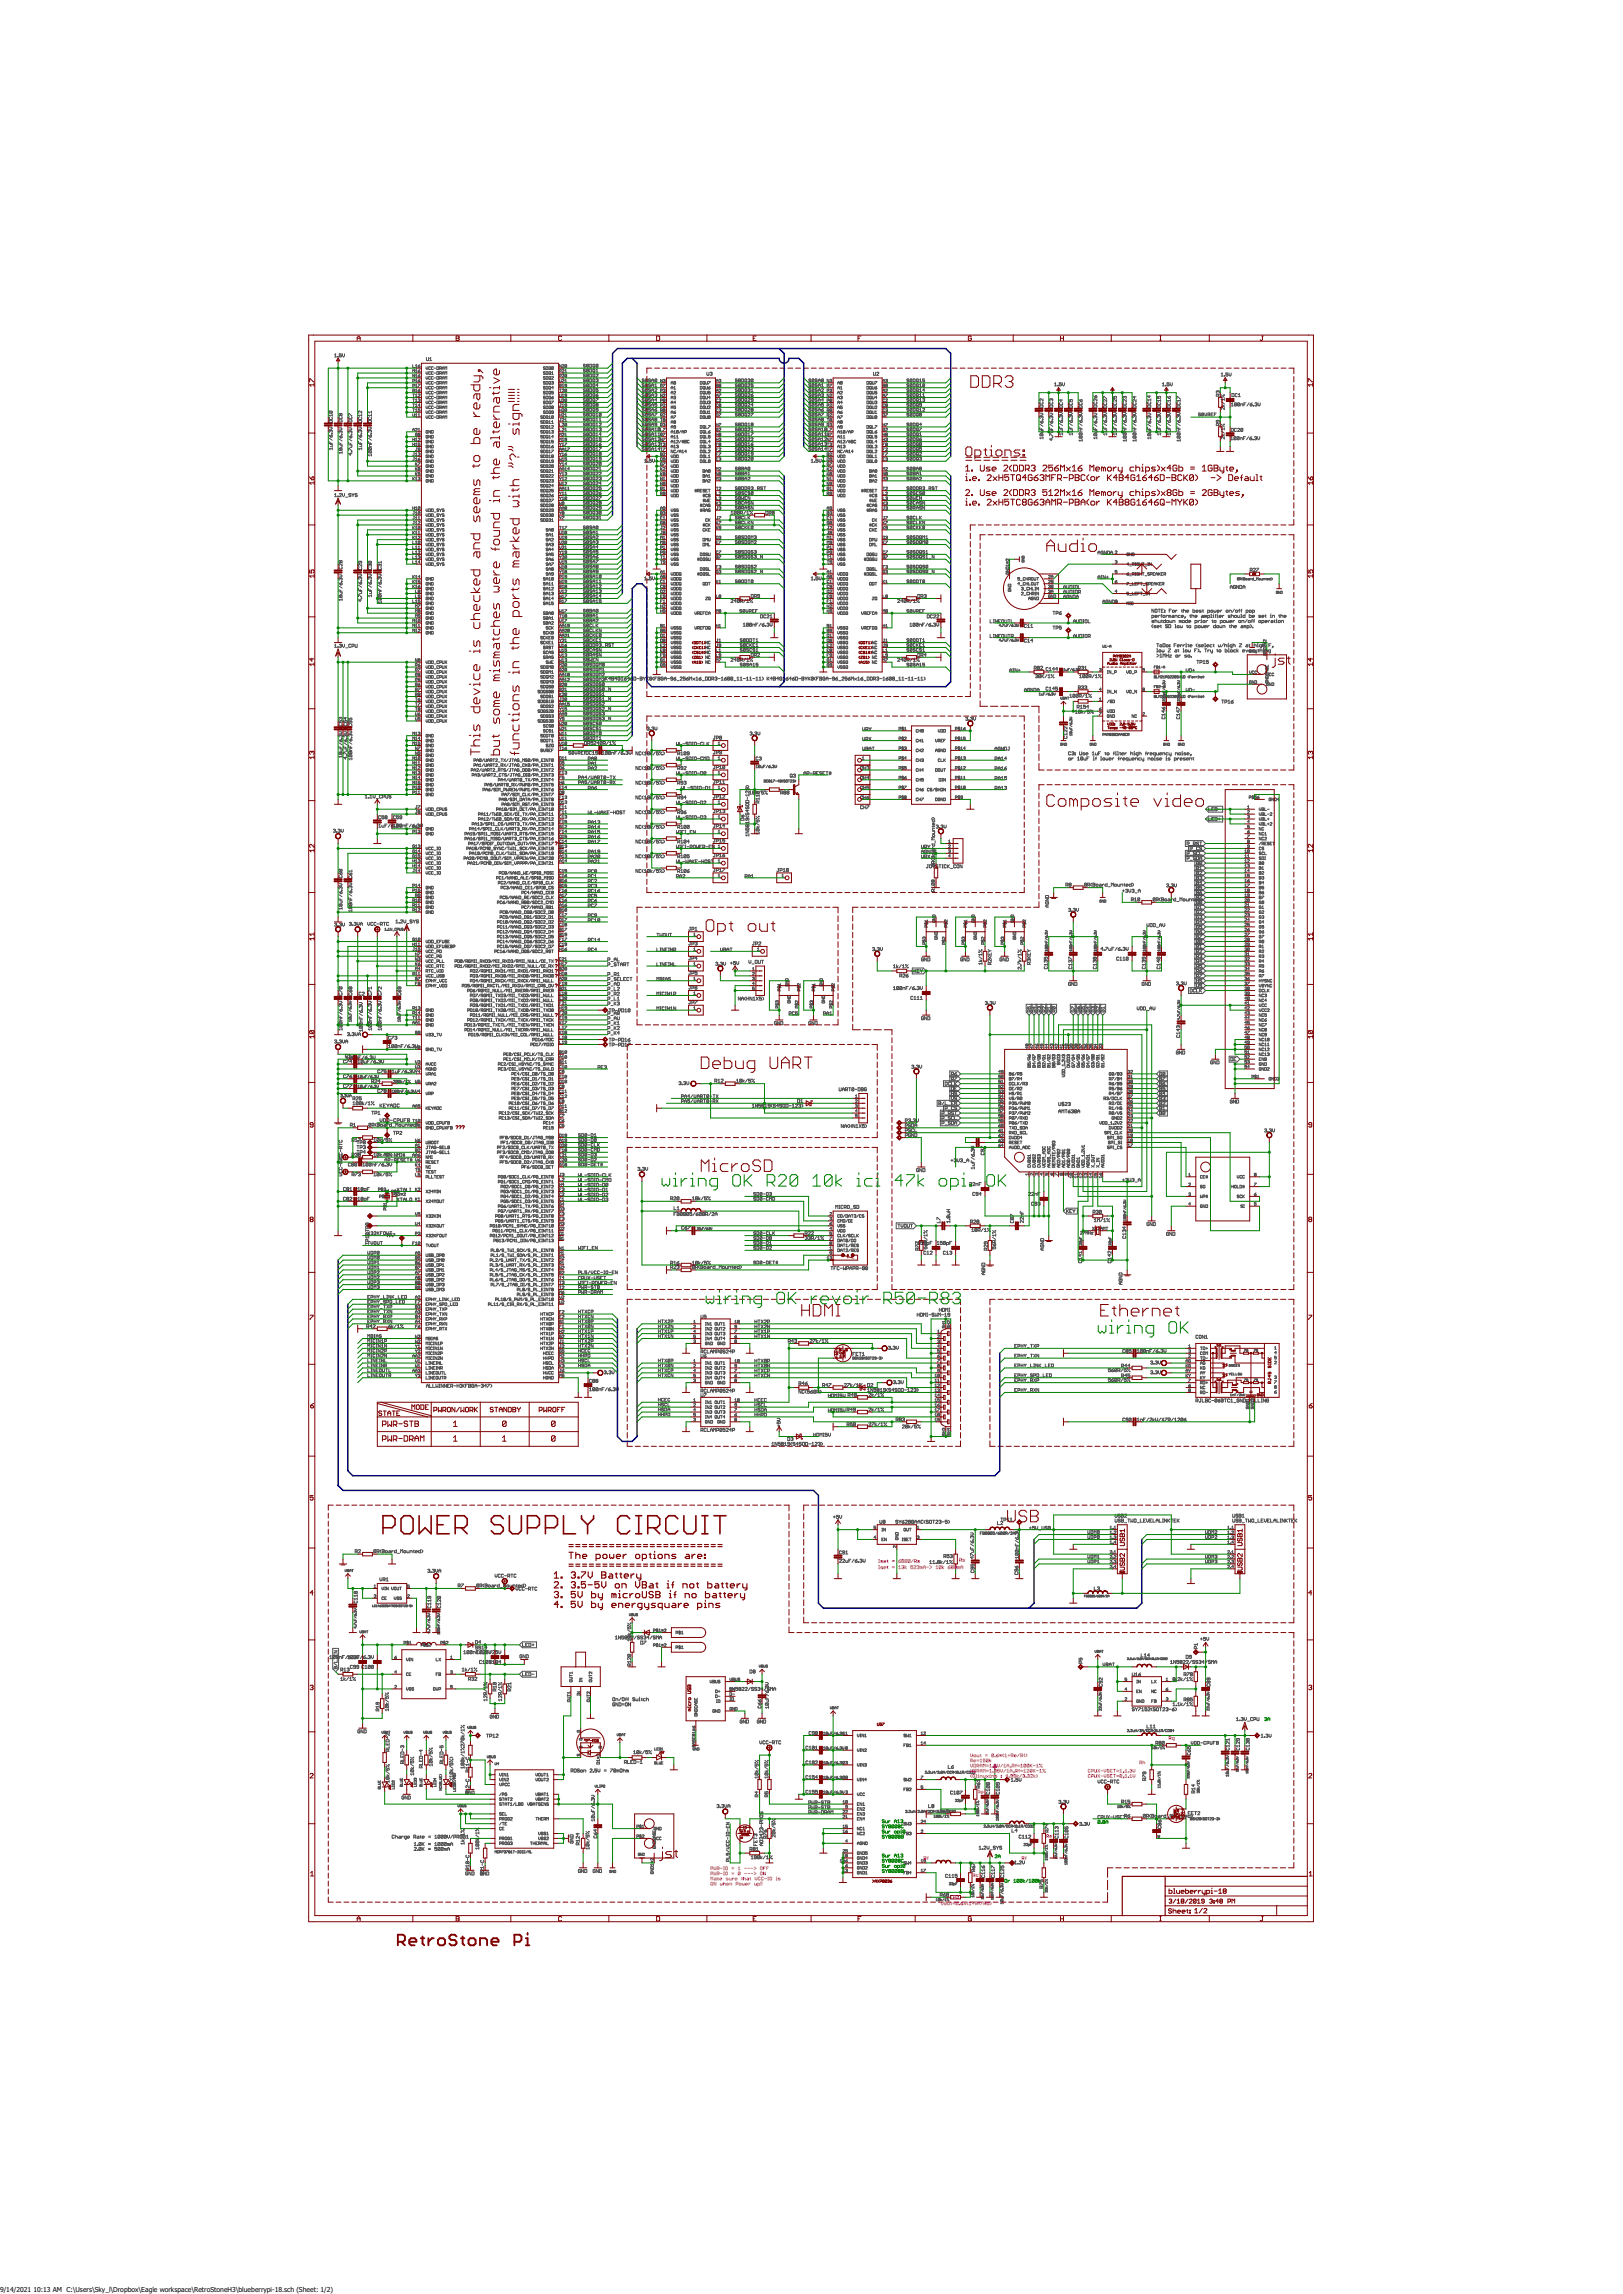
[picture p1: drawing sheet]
<svg xmlns="http://www.w3.org/2000/svg" width="841mm" height="1189mm" viewBox="0 0 841 1189" stroke-linecap="round" stroke-linejoin="round" font-family="sans-serif">
<defs><g id="words">
<g font-size="3.5">
<text x="0" y="1188">9/14/2021</text>
<text x="17" y="1188">10:13 AM C:\Users\Sky_l\Dropbox\Eagle workspace\RetroStoneH3\blueberrypi-18.sch (Sheet: 1/2)</text>
</g>
</g></defs>
<g fill="none" stroke="#505050" stroke-width=".52">
<path d="M173 184l1-1v2M173 185h1M175 185h.1M177 183h-1v1h1v1h-1M177 183l1 2 1-2M214 189v1h1M214 193v-1h1v1M214 198h1v-1h-1v1M215 194v1l-1-1v1M215 189h1v1M215 192h1v1M215 195l1-1v1"/>
<path d="M215 197h1v1M215 200l1-1v2M215 198h1M215 190h1M215 193h1M215 195h1M217 190h1h-1zM217 192l1 1h-1zM217 195h1h-1zM217 197l1 1h-1zM217 199h1l-1 2M218 192h-1"/>
<path d="M218 197h-1M218 189l-1 1M218 194l-1 1M221 190v1l1-1M221 193v1l1-1M221 195v2l1-2M221 198v1l1-1M221 185v2h1v-2M223 186v-1v2M223 187h1M223 190h-1v1h1M223 198h-1v1h1"/>
<path d="M223 195h-1v1h1M223 193h-1v1h1M225 190h-1v1h1M225 195h-1v1h1M225 193h-1v1h1M225 198h-1v1h1M225 198h1M225 191h1M225 193h1M225 196h1M226 190h1v1h-1zM226 193h1v1h-1z"/>
<path d="M226 195h1v2h-1zM226 198h1v1h-1zM228 194l1-1h-1v1M228 191h1l-1-1v1M228 196h1l-1-1v2M228 199l1-1h-1v1M228 191h1M228 196l1 1M228 199h1M228 194h1M229 191l1-1v1M229 194l1-1v1"/>
<path d="M229 197l1-2v2M229 199l1-1v1M229 198h1M229 191h1M229 193h1M229 196h1M231 197v-2v1l1-1v2M231 191v-1v1l1-1v1M231 194v-1h1v1M231 199v-1h1v1M283 195h-1l1 1h-1M283 193h-1l1 1h-1"/>
<path d="M283 198h-1l1 1h-1M283 190h-1l1 1h-1M283 193h1v1h-1zM283 198h1v1h-1zM283 195h1v2h-1zM283 190h1v1h-1zM284 195h1v2l-1-1zM284 193h1v1h-1zM284 190h1v1h-1zM285 198v1h-1zM285 194h.1M285 191h.1"/>
<path d="M285 199h.1M285 196v1M286 193v1M286 198h1M286 195h1l-1 2h1M286 194h1M287 198v1h-1M287 190v1h-1M287 190h-1v1M287 190l-1 1M290 195h1v-1h-1v1M290 197v1h1v-1"/>
<path d="M290 192h1h-1v1M291 189v1l-1-1v1M291 200l1-1v2M291 197h1l-1 1h1M291 189h1l-1 1h1M291 192h1l-1 1h1M291 194h1l-1 1h1M293 198h1M293 192v1M293 197v1M293 193h1M294 200h-1v-1h1v1h-1"/>
<path d="M294 189h-1v1M294 194l-1 1M294 194h-1v1M294 189l-1 1M303 189h-1l1 1h-1M303 192h-1h1v1h-1M303 194h-1l1 1h-1M303 197h-1h1v1h-1M303 199h-1l1 1h-1M305 194h-1v1M305 199v1h-1M305 192h-1v1"/>
<path d="M305 189h-1v1M305 197h-1v1M305 199h-1v1M305 194v1h-1M305 189v1h-1M305 192v1h-1M305 197v1h-1M305 194l-1 1M305 197l-1 1M305 189l-1 1M305 192l-1 1M305 199l-1 1"/>
<path d="M306 194h1l-1 1zM306 196l1 1-1 1zM306 199h1l-1 1zM306 191l1 1-1 1zM306 189h1l-1 1zM307 189h1v1h-1zM307 192h1v1h-1zM307 194h1v1h-1zM307 197h1v1h-1zM307 199h1v1h-1zM308 190h.1M308 192v1"/>
<path d="M308 195h.1M308 197v1M308 200h.1M309 194h1l-1 1h1M309 197l1-1v1M309 192v-1v2M309 193h1M309 197h1M310 197v1h-1M310 189v1h-1M310 189h-1v1M310 200h-1l1-1v1"/>
<path d="M310 189l-1 1M334 197h-1h1v1h-1M334 199h-1l1 1h-1M335 197h-1v1M335 199h-1v1M335 197v1h-1M335 199v1h-1M335 197l-1 1M335 199l-1 1M337 197h-1h1v1h-1M337 199h-1l1 1h-1M338 198v-2l1 2"/>
<path d="M338 197h1M338 200h1M339 199h1v1M340 197v-1l-1 2M340 197v1h-1M340 197l-1 1M343 197v1l-1-1v1M344 199h1l-1 2M344 197h.1M344 197v1M348 199v-1l1 1M348 198h1"/>
<path d="M350 198h-1v1M350 198v1h-1M350 198l-1 1M363 198h1v1h-1zM364 198h1v1h-1zM365 199h.1M366 198v1h1v-1M366 193l1 2v-1v-1M367 198h1l-1 1M368 193h1v1M368 194h1M369 194v1l-1-1"/>
<path d="M371 199h1v2h-1zM371 200h1M371 198l1-1v1M371 197h1M373 197h.1M373 200v-1h1l-1 1M373 200v1l1-1h-1M373 200h.1M373 197v1M382 197l-1-1v1l1 1h-1M382 199h-1l1 1h-1M384 197v1h-1"/>
<path d="M384 199v1h-1M384 199h-1v1M384 197h-1v1M384 197l-1 1M384 199l-1 1M384 196l1 1v1h-1zM384 199h1v1h-1zM386 199h1v1h-1zM386 196l1 1v1h-1zM386 197l1 1M386 200h1M388 197v-1v1"/>
<path d="M388 199h1l-1 1h1M388 197h.1M388 197v1M390 199h-1v1h1h-1M390 197v1h-1M390 197l-1 1M390 197l-1-1v2M420 199h-1l1 1h-1M420 197l-1-1v1l1 1h-1M422 197h-1v1M422 199v1h-1M422 199h-1v1"/>
<path d="M422 197v1h-1M422 197l-1 1M422 199l-1 1M423 199h-1l1 1h-1M423 197h-1h1v1h-1M424 198l1-2v2M424 197h1M424 200h1M426 199v1M427 197h-1v1M427 197v1h-1M427 197l-1 1"/>
<path d="M430 197v1l-1-1v1M430 197h1M430 199h1l-1 2M431 197v1h-1M434 199l1-1v1M434 198h1M436 198v1M449 198h1v1h-1zM451 198h1l-1 1zM451 199h1M452 198v1h1v-1M453 193v2l1-1v-1"/>
<path d="M453 198h1l-1 1M454 193h1l-1 2h1M458 198v-1v1M458 199v2zM458 200h.1M458 197h.1M459 197h1M459 200v1l1-1M459 200h1M459 200v-1h1v1M460 197v1h-1M471 197h-1h1v1h-1"/>
<path d="M471 199h-1l1 1h-1M473 197l-1-1v2M473 197l-1 1M473 199h-1v1M473 199l-1 1M473 196l1 1v1h-1zM473 199h1v1h-1zM475 199h1v1h-1zM475 197h1v1h-1zM475 200h1M475 197l1 1M476 197l1-1v2"/>
<path d="M476 199h1v1M476 198h1M479 196h-1v1h1v1h-1M479 199v1h-1M479 199h-1v1M479 199l-1 1M546 199l1-1v2M546 200h2M548 200h.1M550 198h-1v1h1v1h-1M551 198v2l1-2M602 199l1-1v2"/>
<path d="M602 200h1M604 200h.1M606 198h-1v1h1v1h-1M606 198l1 2v-2M633 194v-1v2M633 195h1M635 195h.1M636 193h-1v1h1v1h-1M637 193v2l1-2M171 218h1v1h-1zM171 216v1h1v-1M171 213h1v1"/>
<path d="M171 213v1h1M171 213l1 1M172 215v1M172 215h-1v1M176 218h1v1h-1zM176 216v1h1v-1M176 215h.1M176 215h1h-1M181 215v-1l1 1M181 218h1v1h-1zM181 216v1h1v-1M186 218h1v1h-1z"/>
<path d="M186 216v1h1v-1M187 213v1l-1-1v1M187 215v1M187 215h-1v1M191 218h1l1 1h-2zM191 216v1h2l-1-1M193 213v1M193 215v1M193 215h-2v1M193 214h-2M214 200h1v-1h-1v2M214 203h1v-1h-1v1"/>
<path d="M214 214v2h1v-2M214 204h1M214 207h1M214 212h1M214 209h1M214 204v2M214 207v1M214 209v2M214 212v1M214 203h1M215 202h1v1M215 205l1-1v2"/>
<path d="M215 207h1v1M215 210l1-1v2M215 212h1v1M215 215l1-1v2M215 211h1M215 206h1M215 216h1M215 203h1M215 208h1M215 213h1M215 201h1M217 215v-1v2"/>
<path d="M217 202l1 1h-1zM217 207h.1M217 204h1l-1 2h1M217 216h1M217 207v1M218 212h-1v1h1h-1M218 210h-1v-1v2M218 202h-1M221 200v2l1-2M221 203v1l1-1M221 205v2l1-2M221 208v1l1-1"/>
<path d="M221 210v2l1-2M221 213v1l1-1M221 215v2l1-2M223 211h-1v1h1M223 208h-1v1h1M223 200h-1v1h1M223 203h-1v1h1M223 206h-1v1l1-1M223 213h-1v1h1M223 216h-1v1h1M225 211h-1v1h1M225 200h-1v1h1"/>
<path d="M225 203h-1v1h1M225 206h-1v1l1-1M225 208h-1v1h1M225 213h-1v1h1M225 216h-1v1h1M225 206h1M225 214h1M225 201h1M225 203h1M225 209h1M225 211h1M225 216h1"/>
<path d="M226 200h1v2h-1zM226 203h1v1h-1zM226 205l1 1v1h-1zM226 208h1v1h-1zM226 210l1 1v1h-1zM226 213h1v1h-1zM226 215l1 1v1h-1zM228 211h1l-1-1v2M228 209h1l-1-1v1M228 201h1l-1-1v2M228 204l1-1h-1v1M228 206h1l-1-1v2"/>
<path d="M228 214h1l-1-1v1M228 216h1l-1-1v2M228 211l1 1M228 201l1 1M228 204h1M228 206l1 1M228 209h1M228 216l1 1M228 214h1M229 202l1-2v2M229 204l1-1v1M229 207l1-2v2"/>
<path d="M229 209l1-1v1M229 212l1-2v2M229 214l1-1v1M229 217l1-2v2M229 206h1M229 214h1M229 201h1M229 203h1M229 209h1M229 211h1M229 216h1M231 217v-2v1l1-1v2"/>
<path d="M231 209v-1h1v1M231 202v-2v1l1-1v2M231 204v-1h1v1M231 207v-2v1l1-1v2M231 212v-2v1l1-1v2M231 214v-1h1v1M281 218h-1l1 1h-1M281 216h-1h1v1h-1M282 215l1 1-1 1zM282 218h1l-1 1zM283 211l-1-1v1l1 1h-1M283 208h-1l1 1h-1"/>
<path d="M283 206h-1h1l-1 1v-1M283 203h-1l1 1h-1M283 213h-1l1 1h-1M283 200h-1l1 1-1 1v-1M283 210l1 1v1h-1zM283 218h1v1h-1zM283 208h1v1h-1zM283 216h1v1h-1zM283 200h1v2h-1zM283 213h1v1h-1zM283 203h1v1h-1zM283 205l1 1v1h-1z"/>
<path d="M283 216l1 1M283 219h1M284 208h1v1h-1zM284 203h1v1h-1zM284 213h1v1h-1zM284 219h1M284 200h1v2l-1-1zM284 217h1M284 216l1-1v2M284 218h1v1M285 210v1v1h-1zM285 205v1v1l-1-1z"/>
<path d="M285 211v1M285 214h.1M285 201v1M285 204h.1M285 206v1M285 209h.1M286 206h1l-1 1zM286 219h1M286 208h1l-1 1M286 218v1M286 211v-1l1 1M286 211v1h1v-1"/>
<path d="M286 211h1M287 214l-1-1h1v1h-1M287 216v1h-1M287 216h-1v1M287 201h-1l1-1v2M287 203h-1h1v1h-1M287 216l-1 1M287 205l-1 1M290 207v1h1v-1M290 204v2l1-1v-1M290 200h1v-1h-1v2M290 202h1"/>
<path d="M290 213h1M290 219v2h1M290 212v1M290 214v2M290 215h1M290 217h1M290 209h1M290 200l1 1M290 202v1M291 217v1h-1M291 209v1h-1M291 212v1"/>
<path d="M291 214v2M291 215h1l-1 1h1M291 212h1l-1 1h1M291 205l1-1v2M291 211h1M291 206h1M291 217h1l-1 1h1M291 220h1l-1 1h1M291 202h1l-1 1h1M291 207h1l-1 1h1M291 201h1M291 210l1-1v2"/>
<path d="M293 215v-1v2M293 216h1M293 218h1M293 217v1M294 212l-1 1M294 205h-1v-1h1v1h-1M294 202l-1 1M294 220l-1 1M294 210h-1v-1l1 1h-1M294 220l-1-1v2M294 207l-1 1M294 202h-1v1"/>
<path d="M294 207h-1v1M294 212h-1v1M303 202h-1h1v1h-1M303 204h-1l1 1v1l-1-1M303 207h-1l1 1h-1M303 209h-1l1 1v1l-1-1M303 212h-1l1 1h-1M303 214h-1l1 1v1l-1-1M303 217h-1l1 1h-1M303 219h-1l1 1v1l-1-1M305 217v1h-1M305 209v2l-1-1"/>
<path d="M305 204h-1v1M305 202l-1 1M305 202h-1v1M305 207h-1v1M305 209h-1v1M305 212h-1v1M305 214h-1v1M305 217h-1v1M305 219h-1v1M305 204v2l-1-1M305 212v1h-1M305 202v1h-1"/>
<path d="M305 207v1h-1M305 214v2l-1-1M305 219v2l-1-1M305 204l-1 1M305 207l-1 1M305 209l-1 1M305 217l-1 1M305 219l-1 1M305 212l-1 1M305 214l-1 1M306 209h1l-1 2zM306 219h1l-1 2z"/>
<path d="M306 204h1l-1 2zM306 217h1l-1 1zM306 214h1l-1 2zM306 201l1 1-1 1zM306 212h1l-1 1zM306 207h1l-1 1zM307 202h1v1h-1zM307 204h1v2l-1-1zM307 207h1v1h-1zM307 209h1v2l-1-1zM307 212h1v1h-1zM307 214h1v2l-1-1z"/>
<path d="M307 217h1v1h-1zM307 219h1v2l-1-1zM308 202v1M308 205v1M308 208h.1M308 210v1M308 213h.1M308 215v1M308 218h.1M309 205h1l-1 1zM309 207h1l-1 1M309 215v-1v2"/>
<path d="M309 217v1M309 220v-1v2M309 218h1M309 216h1M309 210v-1h1v1M309 210v1l1-1M309 210h1M310 201h-1v1h1v1h-1M310 212h-1h1v1h-1M310 204l-1 1M311 217v1M311 218h1"/>
<path d="M311 219h1l-1 2h1M312 214h-1v1M312 214l-1 1M312 214v1h-1M334 202h-1h1v1h-1M334 204h-1l1 1v1l-1-1M334 207h-1l1 1h-1M334 209h-1l1 1v1l-1-1M334 212h-1l1 1h-1M334 214h-1l1 1v1l-1-1M334 217h-1l1 1h-1M334 219h-1l1 1v1l-1-1"/>
<path d="M335 202h-1v1M335 204h-1v1M335 207h-1v1M335 209h-1v1M335 212h-1v1M335 214h-1v1M335 217h-1v1M335 219h-1v1M335 209v2l-1-1M335 204v2l-1-1M335 217v1h-1M335 214l-1 1"/>
<path d="M335 202v1h-1M335 212v1h-1M335 207v1h-1M335 219v2l-1-1M335 214v2l-1-1M335 217l-1 1M335 202l-1 1M335 204l-1 1M335 212l-1 1M335 207l-1 1M335 209l-1 1M335 219l-1 1"/>
<path d="M337 202h-1h1v1h-1M337 204h-1l1 1v1l-1-1M337 207h-1l1 1h-1M337 209h-1l1 1v1l-1-1M337 212h-1l1 1h-1M337 214h-1l1 1v1l-1-1M337 217h-1l1 1h-1M337 219h-1l1 1v1l-1-1M338 205h1M338 217h1M338 200v-1l1 1M338 203v-2l1 2"/>
<path d="M338 206v-2l1 2M338 208v-1l1 1M338 211v-2l1 2M338 213v-1l1 1M338 216v-2l1 2M338 218v-1l1 1M338 215h1M338 212h1M338 210h1M338 207h1M338 202h1M338 220h1"/>
<path d="M339 212l1 1zM339 214h1l-1 2M339 202h1l-1 1h1M339 204h1v1M339 200h1M340 217h.1M340 217v1v-1M340 205h.1M340 205v1l-1-1M340 209h-1v1h1v1l-1-1M340 220h-1l1-1v1h-1M340 207h-1h1v1"/>
<path d="M340 212h-1M342 210h1l-1-1v2M342 217h1M342 215h1l-1-1v2M342 200h1v-1h-1v2M342 203h1v-1h-1v1M342 208h1v-1h-1v1M342 213h1v-1h-1v1M343 215v1M343 217v1M343 213h.1M343 204v2l-1-2v2"/>
<path d="M344 210h1l-1 1h1M344 204h1l-1 2h1M344 220v-1v1M344 215h1l-1 1h1M344 202h.1M344 207h1h-1M344 207v1h1l-1-1M344 213v-1h1l-1 1M344 213h1h-1M344 218v-1h1l-1 1M344 218h1h-1M344 218h.1"/>
<path d="M344 207h.1M344 213h.1M344 202v1M348 202v-2l1 2M348 204v-1l1 1M348 207v-2l1 2M348 209v-1l1 1M348 212v-2l1 2M348 214v-1l1 1M348 217v-2l1 2M348 219v-1l1 1M348 206h1"/>
<path d="M348 214h1M348 201h1M348 203h1M348 209h1M348 211h1M348 216h1M348 219h1M349 214h1h-1zM349 215h1l-1 2M349 203h1l-1 1h1M349 206l1-1v1M349 201l1-1v2"/>
<path d="M349 202h1M349 219v-1h1v1M349 219h1M350 206h.1M350 206v1l-1-1M350 210h-1v1h1v1h-1M350 209h-1l1-1v1M350 213l-1 1M363 210l1 1v1h-1zM363 213h1v1h-1zM363 200h1v2h-1zM363 203h1v1h-1z"/>
<path d="M363 205l1 1v1h-1zM363 208h1v1h-1zM363 215l1 1v1h-1zM364 203h1v1h-1zM364 213h1v1h-1zM364 208h1v1h-1zM364 200h1v2l-1-1zM365 210v1v1h-1zM365 215v1v1h-1zM365 205v1v1l-1-1zM365 211v1M365 216v1"/>
<path d="M365 214h.1M365 209h.1M365 206v1M365 204h.1M365 201v1M366 200v2l1-1v-1M366 203v1h1v-1M366 205v2l1-1v-1M366 208v1h1v-1M366 210v2h1v-2M366 213v1h1v-1M366 215v2h1v-2"/>
<path d="M367 201h1l-1 1zM367 208h1v1M367 211h1l-1 1h1M367 213h1v1M367 214h1M368 209h.1M368 209h-1M368 206h-1l1-1v2M368 203h-1h1v1h-1M368 216v1h-1M368 216h-1v1M368 216l-1 1"/>
<path d="M368 200l-1 1M371 214l1 1v1h-1zM371 203l1-1v1M371 206l1-2v2M371 219v2M371 202h1M371 205h1M372 207h-1v1h1M372 212h-1v1h1M372 210h-1v1l1-1M372 219v2M373 204h1l-1 2"/>
<path d="M373 214h1l-1 2M373 219h1l-1 2M373 202h1l-1 1h1M373 207h1l-1 1h1M373 212v1M373 210v-1l1 1h-1M373 210v1l1-1h-1M373 210h.1M373 213h.1M382 212h-1l1 1h-1M382 219h-1v1h1h-1M382 202l-1-1v1l1 1h-1"/>
<path d="M382 204h-1v1h1h-1M382 207h-1l1 1h-1M382 209h-1v1h1h-1M382 214h-1v1h1h-1M384 219h-1v1M384 219v1h-1M384 202v1h-1M384 204v1h-1M384 207v1h-1M384 209v1h-1M384 212v1h-1M384 214v1h-1"/>
<path d="M384 214h-1v1M384 202h-1v1M384 204h-1v1M384 207h-1v1M384 209h-1v1M384 212h-1v1M384 219l-1 1M384 214l-1 1M384 212l-1 1M384 209l-1 1M384 207l-1 1M384 204l-1 1"/>
<path d="M384 202l-1 1M384 201l1 1v1h-1zM384 204h1v2h-1zM384 207h1v1h-1zM384 209h1v2h-1zM384 212h1v1h-1zM384 214h1v2h-1zM384 219h1v2h-1zM386 219h1v2l-1-1zM386 209h1v2l-1-1zM386 204h1v2l-1-1zM386 214h1v2l-1-1z"/>
<path d="M386 201l1 1v1h-1zM386 207h1v1h-1zM386 212h1v1h-1zM386 208h1M386 213h1M386 202l1 1M386 205l1 1M386 215l1 1M386 210l1 1M388 202v-1v1M388 204h1l-1 2h1M388 207h1l-1 1h1"/>
<path d="M388 209h1l-1 2h1M388 212h1l-1 1h1M388 214h1l-1 2h1M388 220v-1v2M388 202h.1M388 202v1M389 202l1-1v2M389 205h1l-1 1zM389 214h1l-1 2M389 203h1M389 220v-1h1v1M389 212h1"/>
<path d="M389 212v1h1v-1M389 220v1l1-1M389 220h1M390 210h-1l1-1v2M390 207h-1h1v1h-1M390 204l-1 1M420 212h-1l1 1h-1M420 207h-1l1 1h-1M420 214h-1v1h1h-1M420 217h-1l1 1h-1M420 219h-1v1h1h-1M420 209h-1v1h1h-1"/>
<path d="M420 204h-1v1h1h-1M420 202l-1-1v1l1 1h-1M422 219v1h-1M422 219h-1v1M422 202h-1v1M422 204h-1v1M422 207h-1v1M422 209h-1v1M422 212h-1v1M422 214h-1v1M422 217h-1v1M422 212l-1 1"/>
<path d="M422 214l-1 1M422 217l-1 1M422 209v1h-1M422 204v1h-1M422 217v1h-1M422 202v1h-1M422 207v1h-1M422 212v1h-1M422 214v1h-1M422 202l-1 1M422 204l-1 1M422 207l-1 1"/>
<path d="M422 209l-1 1M422 219l-1 1M423 204h-1l1 1v1l-1-1M423 202h-1h1v1h-1M423 219h-1l1 1v1l-1-1M423 217h-1l1 1h-1M423 209h-1l1 1v1l-1-1M423 212h-1l1 1h-1M423 207h-1l1 1h-1M423 214h-1l1 1v1l-1-1M424 206l1-2v2M424 200l1-1v1"/>
<path d="M424 203l1-2v2M424 208l1-1v1M424 211l1-2v2M424 213l1-1v1M424 216l1-2v2M424 218l1-1v1M424 205h1M424 217h1M424 215h1M424 212h1M424 210h1M424 207h1"/>
<path d="M424 202h1M424 220h1M426 212l1 1h-1zM426 204v1M426 214h1l-1 2M426 202h1l-1 1h1M426 200h1M426 217v1h1l-1-1M426 217h1h-1M426 217h.1M426 205h.1M426 205v1v-1"/>
<path d="M427 209h-1v1h1l-1 1v-1M427 220h-1v-1h1v1h-1M427 207h-1v1M427 212h-1M429 210h1l-1-1v2M429 217h1M429 215h1l-1-1v2M429 200l1-1h-1v2M429 203l1-1h-1v1M429 208l1-1h-1v1M429 213l1-1h-1v1M429 217v1"/>
<path d="M429 213h1M429 215l1 1M430 204v2l-1-2v2M430 202h1M430 204h1l-1 2h1M430 210h1l-1 1h1M430 215h1l-1 1h1M430 220l1-1v1M430 218v-1h1v1M430 207h1M430 213v-1h1v1M430 207v1h1v-1"/>
<path d="M430 213h1M430 218h1M431 202v1h-1M434 217l1-2v2M434 212l1-2v2M434 207l1-2v2M434 209l1-1v1M434 202l1-2v2M434 204l1-1v1M434 214l1-1v1M434 219l1-1v1M434 206h1"/>
<path d="M434 214h1M434 201h1M434 203h1M434 209h1M434 211h1M434 216h1M434 219h1M436 201v-1v2M436 206v-1v1M436 203v1M436 214h.1M436 215v2"/>
<path d="M436 202h.1M436 219h.1M436 219v-1v1M436 206h.1M436 206v1v-1M436 210v1v1M436 213v1M436 209v-1v1M449 210l1 1v1h-1zM449 200h1v2h-1zM449 203h1v1h-1zM449 205l1 1v1h-1z"/>
<path d="M449 208h1v1h-1zM449 213h1v1h-1zM449 215l1 1v1h-1zM451 200h1l-1 2v-1zM451 203h1l-1 1zM451 208h1l-1 1zM451 210l1 1-1 1zM451 215l1 1-1 1zM451 213h1l-1 1zM451 205l1 1-1 1v-1zM451 211l1 1M451 216l1 1"/>
<path d="M451 214h1M451 209h1M451 206l1 1M451 204h1M451 201l1 1M452 210v2h1v-2M452 200v2l1-1v-1M452 203v1h1v-1M452 205v2l1-1v-1M452 208v1h1v-1M452 213v1h1v-1M452 215v2h1v-2"/>
<path d="M453 211h1l-1 1h1M453 208h1v1M453 201h1v1zM453 213h1v1M453 214h1M454 209h.1M454 209h-1M454 200l-1 1M454 203h-1h1v1h-1M454 216h-1v1M454 216v1h-1M454 206h-1l1-1v2"/>
<path d="M454 216l-1 1M458 203v-1v1M458 206v-2v2M458 214v1v1zM458 219v2M458 202h.1M458 205h.1M458 207v1M458 212v1M458 210v1v-1M459 219h1l-1 2M459 202h1l-1 1h1"/>
<path d="M459 204h1l-1 2M459 207h1l-1 1h1M459 212h1v1M459 214h1l-1 2M459 210v1l1-1M459 210v-1l1 1M459 210h1M459 213h1M460 213h-1M471 204h-1l1 1v1l-1-1M471 207h-1l1 1h-1M471 202h-1h1v1h-1"/>
<path d="M471 209h-1l1 1v1l-1-1M471 212h-1l1 1h-1M471 214h-1l1 1v1l-1-1M471 219h-1l1 1v1l-1-1M473 207h-1v1M473 202l-1-1v2M473 212l-1 1M473 214l-1 2v-1M473 209l-1 2v-1M473 204l-1 2v-1M473 214h-1v1M473 204h-1v1"/>
<path d="M473 202l-1 1M473 219l-1 2v-1M473 209h-1v1M473 207l-1 1M473 212h-1v1M473 219h-1v1M473 219l-1 1M473 214l-1 1M473 209l-1 1M473 204l-1 1M473 207h1v1h-1zM473 201l1 1v1h-1z"/>
<path d="M473 212h1v1h-1zM473 204h1v2h-1zM473 209h1v2h-1zM473 214h1v2h-1zM473 219h1v2h-1zM475 209h1v2l-1-1zM475 202h1v1h-1zM475 207h1v1h-1zM475 219h1v2l-1-1zM475 204h1v2l-1-1zM475 212h1v1h-1zM475 214h1v2l-1-1z"/>
<path d="M475 215l1 1M475 210l1 1M475 205l1 1M475 213h1M475 208h1M475 202l1 1M476 202l1-1v2M476 212h1v1M476 205l1-1v2M476 207h1v1M476 206h1M476 203h1"/>
<path d="M476 213h1M476 208h1M476 200h1M477 215v-1v1M477 215v1v-1M477 215h.1M477 210h-1l1-1v1h-1M477 220h-1l1-1v2M478 207h1M478 205l1-1v2M478 206h1M478 212h1l-1 1h1"/>
<path d="M479 207h.1M479 207v1h-1M479 202h-1l1-1v2M539 214l1 1h-1M539 210h1v1h-1zM539 220l1 1M539 218l1 1M539 208v1h1v-1M540 216h-1v1M540 218v1zM540 216v1M540 216h.1"/>
<path d="M540 218h.1M540 207v1l-1-1v1M544 210h1l1 1h-2zM544 220l2 1M544 218l1 1M544 214l2 1h-2M544 208v1h2l-1-1M545 216h1l-1 1M545 207h1l-1 1M545 207h-1v1M545 207h.1M545 216h.1"/>
<path d="M545 218l1 1h-1zM545 216h-1v1M545 217h.1M549 214h2l-2 1M549 218l1 1M549 219l2 2M549 210h1l1 1h-2zM549 209v1h1v-1M550 216h1h-1M550 218l1 1h-1zM550 216h-1M550 207v1l-1-1h2"/>
<path d="M550 216h.1M551 217h.1M554 214h2l-2 1M554 207v1h1v-1v1M554 219l2 2M554 218l1 1M554 210h1l1 1h-2zM554 209v1h1v-1M555 216h.1M555 218l1 1h-1zM555 216h1h-1M555 216h-1"/>
<path d="M555 217h.1M559 214h2l-2 1M559 219l2 2M559 218l1 1M559 207l1 1M559 210h2v1h-2zM559 209v1h2v-1M560 207h1v1h-1zM560 216h.1M560 218h1v1h-1zM560 216h1M560 216h-1"/>
<path d="M561 217h.1M567 214l1 1h-1M567 220l1 1M567 218l1 1M567 205l1 1M567 208v1h1v-1M567 210h1v1h-1zM568 205v1zM568 216h.1M568 218v1zM568 216h-1v1M568 216v1"/>
<path d="M568 217h.1M568 207v1l-1-1v1M572 207v-2l1 2M572 214h1l-1 1M572 219l1 2M572 218l1 1M572 210h1v1h-1zM572 209v1h1v-1M573 216h.1M573 218v1zM573 216h-1M573 217h.1"/>
<path d="M573 207v1l-1-1v1M577 214h2l-2 1M577 205v2h1v-2l1 1-1 1M577 218l1 1M577 219l2 2M577 210h1l1 1h-2zM577 209v1h1v-1M578 216h-1M578 216h1h-1M578 218h1l-1 1zM578 216h.1M578 217h.1"/>
<path d="M579 207v1l-2-1v1M582 214h2l-2 1M582 219l2 2M582 218l1 1M582 210h1l1 1h-2zM582 209v1h1v-1M583 206h.1M583 216h.1M583 218h1l-1 1zM583 216h1h-1M583 206h1l-1 1M583 216h-1"/>
<path d="M583 206h-1v1M583 217h.1M584 207v1l-2-1v1M587 211l1-1 1 1h-2zM587 214h2l-2 1M587 218l1 1M587 219l2 2M587 209v1h1v-1M588 216h-1M588 216h1h-1M588 205v2l-1-1h2M588 216h.1"/>
<path d="M588 218h1l-1 1zM588 217h.1M589 207v1l-2-1v1M595 210h1v1h-1zM595 214l1 1h-1M595 220l1 1M595 218l1 1M595 208v1h1v-1M596 216h-1v1M596 218v1zM596 216v1M596 205v1l-1-1h1"/>
<path d="M596 216h.1M596 217h.1M596 207v1M596 207h-1v1M600 205v2h1v-2v1v1M600 211l1-1v1h-1zM600 214h1l-1 1M600 219l1 2M600 218l1 1M600 209v1h1v-1M601 216h.1M601 218v1z"/>
<path d="M601 216h-1M601 217h.1M601 207v1M601 208h-1M605 211l1-1v1h-1zM605 214h1l-1 1M605 219l1 2M605 218l1 1M605 205l1 2M605 209v1h1v-1M606 206v1zM606 216h.1"/>
<path d="M606 218v1zM606 216h-1M606 217h.1M606 207v1M606 208h-1M610 207v-2l2 2M610 211l1-1 1 1h-2zM610 214h2l-2 1M610 219l2 2M610 218l1 1M610 209v1h2l-1-1M611 216h-1"/>
<path d="M611 216h1h-1M611 218h1l-1 1zM611 216h.1M611 217h.1M612 207v1M612 208h-2M622 214h-1v1h1h-1M624 214l-1 2v-1M624 214h-1v1M624 214l-1 1M624 214l1 2v-2M626 215h1v-1h-1v2"/>
<path d="M626 215l1 1M628 215h.1M629 214h-1v2h1M629 215h1M630 214h-1v2M631 203h-1l1 1M631 218v1h-1l1-1h1v1M631 203h1v1M631 203h.1M631 205v-1h-1v1h2M632 219l-1 1M632 204l-1 1"/>
<path d="M633 206h.1M633 211h1M633 208l1 1M633 205l1 1M633 220l1 1M633 210l1 1v-1M634 205h.1M634 220h.1M634 211v1l-1-1v1M634 207v1M634 207h-1v1M638 209h1v1"/>
<path d="M638 210h1M638 204h1v2h-1zM641 209v1h-1M641 209h-1v1M641 209l-1 1M641 204h-1v2l1-1M642 204v2M642 206h1M642 209v1h-1M642 209h-1v1M642 209l-1 1M643 210v-1l1 1"/>
<path d="M645 210h.1M646 209h-1v1M647 209l-1 1M648 210h1h-1zM649 209l-1 1M650 210h.1M650 209h1v1M651 210h.1M651 210h-1M652 209v1l1-1M171 229v1h1M171 221l1 1h-1"/>
<path d="M171 227l1 1M171 225v2M171 230h1v1h-1M171 226h1v1h-1zM171 223v1M171 223h1v1M171 229v1M172 225h.1M172 233h-1M172 232v1M176 229v1h1M176 222h1l-1 1"/>
<path d="M176 227l1 2M176 226v1M176 232h1v1M176 232v1h1M176 232l1 1M176 231h1v1h-1M176 226h1v1h-1zM176 224h.1M176 224h1M176 230h.1M177 225h.1M177 235h-1"/>
<path d="M177 234v1M181 229v1h1M181 233v-1l1 1M181 227l1 2M181 226l1 1M181 222h1l-1 1M181 231h1v1h-1M182 226v1zM182 224h-1M182 224h.1M182 235v1l-1-1h1M182 230h.1"/>
<path d="M182 234h.1M182 225h.1M186 229v1h1M186 227l1 1M186 225l1 2M186 221l1 1h-1M186 230h1v1h-1M187 223v1M187 226v1zM187 223h-1v1M187 229v1M187 225h.1"/>
<path d="M187 233h-1M187 232v1M191 229v1h2M191 221l2 1h-2M191 227l2 1M191 225l1 2M191 232h1v1M191 234h1v1M191 234l1 1M191 232v1h1M191 232l1 1M192 226h1l-1 1z"/>
<path d="M192 223h-1v1M192 223h1l-1 1M192 223v1M192 229v1M192 225h.1M193 230l-2 1h2M193 236h-2M193 235v1M214 230h1M214 223v-1l1 1M214 227v1M214 230v1"/>
<path d="M214 223h1M214 228h1M214 235h1M214 237h1M215 237v1h-1M215 235v1h-1M215 227v1M215 230v1M215 240v1M215 222h1l-1 1h1M215 228l1-1v1M215 230h1v1"/>
<path d="M215 235h1v1M215 238l1-1v2M215 239h1M215 231h1M215 228h1M215 236h1M216 232h.1M216 232v1h-1M216 225h-1v1h1v-1M216 240l-1 1M217 222v1M217 238h1l-1 1z"/>
<path d="M217 240h1l-1 1M217 227h1l-1 1h1M217 223h1M217 235h.1M217 225h1h-1M217 225v1h1l-1-1M217 225h.1M217 235v1M218 230h-1h1l-1 1M218 233h-1v-1h1v1h-1M218 237l-1 1M222 226h-1v1l1-1h-1"/>
<path d="M222 231h-1v1l1-1h-1M222 223h-1v1h1h-1M222 236h-1v1l1-1h-1M222 228h-1v1v1l1-1h-1M222 233h-1v1v1l1-1h-1M222 239h-1v1l1-1h-1M223 223v1l-1-1v1M223 226v1l-1-1v1M223 228v2l-1-2v2M223 231v1l-1-1v1M223 233v2l-1-2v2M223 236v1l-1-1v1"/>
<path d="M223 238v2l-1-2v2M224 226h1l-1 1zM224 223h1l-1 1zM224 236h1l-1 1zM224 238l1 1-1 1zM224 231h1l-1 1zM224 233h1l-1 2zM224 228h1l-1 2zM281 226h-1l1 1h-1M281 231h-1l1 1h-1M281 223h-1l1 1h-1M281 236h-1l1 1h-1"/>
<path d="M281 233h-1l1 1v1l-1-1M281 239h-1h1v1h-1M281 221h-1h1v1h-1M281 228h-1l1 1v1l-1-1M282 226h1l-1 1zM282 223h1l-1 1zM282 236h1l-1 1zM282 221h1l-1 1zM282 231h1l-1 1zM282 233h1l-1 2zM282 228h1l-1 2zM282 238l1 1-1 1z"/>
<path d="M283 226h1v1h-1zM283 223h1v1h-1zM283 228h1v2l-1-1zM283 233h1v2l-1-1zM283 239h1v1h-1zM283 221h1v1h-1zM283 236h1v1h-1zM283 231h1v1h-1zM283 221l1 1M283 234l1 1M283 232h1M283 227h1"/>
<path d="M283 224h1M283 229l1 1M283 237h1M283 239l1 1M284 227h1M284 235h1M284 234l1-1v2M284 224h1M284 222h1M284 230h1M284 232h1M284 240h1"/>
<path d="M284 237h1M284 221h1v1M284 224l1-1v1M284 226h1v1M284 229l1-1v2M284 231h1v1M284 236h1v1M284 239l1-1v2M286 231l1 1h-1zM286 223h1v1M286 221h1l-1 1h1M286 233h1l-1 2"/>
<path d="M286 236h1M286 236v1h1v-1M286 224h1M287 224h-1M287 226h-1h1v1M287 228h-1v1h1v1l-1-1M287 239h-1v-1l1 1v1h-1M287 231h-1M290 234v-2l1 2M290 222v1h1M290 240h.1M290 233h1"/>
<path d="M290 228v-1v1l1-1v1M290 235h.1M290 226v-1h1v1M290 230h.1M290 237v2v-1l1 1v-2M290 230v1M290 235v1M291 230h-1M291 235h-1M291 240h-1M291 239h1M291 225h1l-1 1h1"/>
<path d="M291 222h1l-1 1h1M291 231h1M291 233h1M291 228h1M291 236h1M291 228l1-1v1M291 230h1v1M291 235h1v1M291 238l1-1v2M291 234l1-2v2M293 234h1M293 235l1 1h-1z"/>
<path d="M293 223h1M293 226h1M293 230h1l-1 1M293 222v1M293 225v1M293 233v-1v2M294 228h-1v-1h1v1h-1M294 237h-1v1h1l-1 1v-1M294 235h-1M294 232h1l-1 2M303 222h-1l1 1h-1M303 225h-1h1v1h-1"/>
<path d="M303 227h-1l1 1h-1M303 230h-1h1v1h-1M303 232h-1l1 1h-1M303 235h-1h1v1h-1M303 237h-1l1 1v1l-1-1M303 240h-1l1 1h-1M305 227h-1v1M305 240h-1v1M305 237v2l-1-1M305 232h-1v1M305 230v1h-1M305 227v1h-1"/>
<path d="M305 222v1h-1M305 232v1h-1M305 225v1h-1M305 222h-1v1M305 225h-1v1M305 230h-1v1M305 235h-1v1M305 237h-1v1M305 235v1h-1M305 240v1h-1M305 225l-1 1M305 227l-1 1"/>
<path d="M305 230l-1 1M305 232l-1 1M305 235l-1 1M305 222l-1 1M305 237l-1 1M305 240l-1 1M306 227h1l-1 1zM306 240h1l-1 1zM306 237h1l-1 2zM306 232h1l-1 1zM306 234l1 1-1 1zM306 224l1 1-1 1z"/>
<path d="M306 222h1l-1 1zM306 229l1 1-1 1zM307 222h1v1h-1zM307 225h1v1h-1zM307 227h1v1h-1zM307 230h1v1h-1zM307 232h1v1h-1zM307 235h1v1h-1zM307 237h1v2l-1-1zM307 240h1v1h-1zM308 233h.1M308 220v1"/>
<path d="M308 223h.1M308 225v1M308 228h.1M308 230v1M308 235v1M308 238v1M309 240h1l-1 1h1M309 239h1M309 233h1M309 226h1M309 222v1M309 225v-1v2"/>
<path d="M309 227v1M309 230v-1v2M309 232v1M309 235v-1v2M309 238v-1v2M309 223h1M309 221h1M309 231h1M309 228h1M309 236h1M311 232h1l-1 1M311 230l1 1h-1z"/>
<path d="M311 222v1M311 235v1h1l-1-1M311 235h.1M311 235v-1l1 1h-1M311 223h.1M312 227h-1v1h1h-1M312 240h-1v1M312 238h-1v-1h1v1h-1M312 225h-1v-1v2M312 240l-1 1M312 240v1h-1M312 229l-1 1"/>
<path d="M334 227h-1l1 1h-1M334 232h-1l1 1h-1M334 222h-1l1 1h-1M334 225h-1h1v1h-1M334 230h-1h1v1h-1M334 239l1-1v2M334 240h1M335 227h-1v1M335 232h-1v1M335 222h-1v1M335 225h-1v1M335 230h-1v1"/>
<path d="M335 230v1h-1M335 232v1h-1M335 225v1h-1M335 227l-1 1M335 225l-1 1M335 222l-1 1M335 222v1h-1M335 230l-1 1M335 227v1h-1M335 232l-1 1M336 239h.1M337 222h-1l1 1h-1"/>
<path d="M337 225h-1h1v1h-1M337 227h-1l1 1h-1M337 230h-1h1v1h-1M337 232h-1l1 1h-1M338 238h-2v1h2l-1 1-1-1M338 228h1M338 233h1M338 230h1M338 225h1M338 223h1M338 231v-2l1 2M338 221v-2l1 2"/>
<path d="M338 223v-1l1 1M338 226v-2l1 2M338 228v-1l1 1M338 233v-1l1 1M338 238l1 2v-2M339 233h1M339 226h1M339 230l1-1v2M339 223h1M339 222h1v1M339 225l1-1v2M339 232h1v1"/>
<path d="M339 227h1v1M339 231h1M339 228h1M341 227h1l-1 1h1M341 230l1-1v1M341 226h1M341 225v-1v2M341 230h1M342 230v1h-1M342 233h-1l1-1v1M342 222h-1v1M342 222v1h-1"/>
<path d="M342 222l-1 1M342 237h1v2h-1zM342 225h1h-1v1M342 235h1v1h-1zM342 222v1h1M342 220h1l-1-1v2M342 230h1M342 232h1M342 235h1M343 220v1M343 230v1M343 232v2"/>
<path d="M343 225v1M343 227v1l-1-1v1M344 227h1l-1 1M344 232h1l-1 2M344 225h1l-1 1M344 222h1l-1 1M344 240h1l-1 1M344 235h1l-1 1h1M344 230h.1M344 220h.1M344 220v1M344 230v1"/>
<path d="M345 238h-1v-1h1v1h-1M348 231h1M348 222v-1l1 1M348 224v-1l1 1M348 227v-1l1 1M348 230v-2l1 2M348 232v-1l1 1M348 236v1l1-1M348 238v2l1-2M348 226h1M348 221h1M348 224h1"/>
<path d="M348 229h1M349 233v2l-1-2v2M349 236h1v1h-1zM349 238l1 1v1h-1zM349 227h1M349 224h1M349 224l1-1v1M349 226h1v1M349 229l1-1v2M349 231h1v1M349 230h1M349 232h1"/>
<path d="M350 221h-1h1v1h-1M350 233h-1v1h1M351 227h.1M351 236v1zM351 231h.1M351 228v2M351 238v1v1zM351 226v1M351 231v1M351 223v1M351 233v2M352 235v-2l1 2"/>
<path d="M352 234h1M353 223l-1 1M353 228l-1 2M353 224l1-1v1M353 235h1M353 224h1M353 229h1M353 234l1-1v2M354 228v2M355 224l1-1h-1v1M355 228h1l-1 2zM355 229h.1"/>
<path d="M356 234h-1v-1v2M357 228h-1v2l1-1M363 226h1v1h-1zM363 223h1v1h-1zM363 236h1v1h-1zM363 231h1v1h-1zM363 233h1v2h-1zM363 221h1v1h-1zM363 228h1v2h-1zM363 238l1 1v1h-1zM364 226h1v1h-1zM364 233h1v2l-1-1z"/>
<path d="M364 239h1v1h-1zM365 223v1h-1zM365 236v1h-1zM365 231v1h-1zM365 228v2l-1-1zM365 221v1h-1zM365 237h.1M365 239v1M365 234v1M365 224h.1M365 229v1M365 232h.1"/>
<path d="M365 227h.1M365 221v1M366 221v1h1M366 223v1h1M366 226v1h1M366 228v2h1M366 231v1h1M366 233v2h1M366 236v1h1M366 238v2h1M367 221h1l-1 1M367 224h1h-1z"/>
<path d="M367 231h1M367 233h1l-1 2h1M367 236h1v1M367 237h1M368 231h.1M368 231v1h-1M368 229h-1l1-1v2M368 226h-1h1v1h-1M368 239v1h-1M368 239h-1v1M368 239l-1 1M368 223l-1 1"/>
<path d="M371 238h1M371 230h1M371 225h1M371 220h1M371 225v1M371 227v1M371 235h1M371 233h1M371 228h1M372 237h-1v2h1M372 222h-1v1h1M372 235h-1v1"/>
<path d="M372 230h-1v1M372 232h-1v2M372 225v1M372 227v1M373 227v1M373 232h1l-1 2h1M373 222h1l-1 1h1M373 235h1l-1 1M373 237v1M373 230h.1M373 225h1h-1M373 225h.1"/>
<path d="M373 225v1h1l-1-1M373 230h1h-1M373 230v1h1l-1-1M373 238h.1M373 228h.1M373 238v1v-1M382 227h-1l1 1h-1M382 237h-1v1h1h-1M382 232h-1l1 1h-1M382 230l-1-1v1l1 1h-1M382 225l-1-1v1l1 1h-1M382 222h-1l1 1h-1"/>
<path d="M382 235l-1-1v1l1 1h-1M384 222v1h-1M384 227h-1v1M384 237v1h-1M384 232h-1v1M384 225h-1v1M384 232v1h-1M384 225v1h-1M384 222h-1v1M384 227l-1 1M384 227v1h-1M384 230v1h-1"/>
<path d="M384 235v1h-1M384 230h-1v1M384 235h-1v1M384 237h-1v1M384 230l-1 1M384 225l-1 1M384 222l-1 1M384 232l-1 1M384 235l-1 1M384 237l-1 1M384 227h1v1h-1zM384 237h1v2h-1z"/>
<path d="M384 222h1v1h-1zM384 224l1 1v1h-1zM384 229l1 1v1h-1zM384 232h1v1h-1zM384 234l1 1v1h-1zM386 224l1 1v1h-1zM386 227h1v1h-1zM386 237h1v2l-1-1zM386 232h1v1h-1zM386 222h1v1h-1zM386 229l1 1v1h-1zM386 234l1 1v1h-1z"/>
<path d="M386 223h1M386 225l1 1M386 233h1M386 228h1M386 238l1 1M386 235l1 1M386 220l1 1M386 230l1 1M388 227h1l-1 1h1M388 237h1l-1 2h1M388 232h1l-1 1h1M388 226h1"/>
<path d="M388 222h1l-1 1h1M388 221h1M388 231h1M388 225v-1v2M388 236h1M388 230v-1v2M388 235v-1v2M389 227h1l-1 1h1M389 222h1v1M389 232h1v1M389 230l1 1h-1zM389 224h1l-1 2"/>
<path d="M389 223h1M390 233h.1M390 233h-1M390 237v2l-1-1M390 235h-1v-1l1 1v1h-1M390 237l-1 1M390 237h-1v1M390 229l-1 1M420 222h-1l1 1h-1M420 227h-1l1 1h-1M420 232h-1l1 1h-1M420 230l-1-1v1l1 1h-1"/>
<path d="M420 225l-1-1v1l1 1h-1M420 240h1M420 239l1-1v2M422 232v1h-1M422 227v1h-1M422 227h-1v1M422 222h-1v1M422 225h-1v1M422 230h-1v1M422 232h-1v1M422 225v1h-1M422 222v1h-1"/>
<path d="M422 230l-1 1M422 230v1h-1M422 225l-1 1M422 227l-1 1M422 232l-1 1M422 222l-1 1M422 240h.1M423 232h-1l1 1h-1M423 227h-1l1 1h-1M423 230h-1h1v1h-1M423 225h-1h1v1h-1M423 222h-1l1 1h-1"/>
<path d="M424 238h-1v1h1h-1M424 226l1-2v2M424 233l1-1v1M424 228h1M424 221l1-2v2M424 223l1-1v1M424 228l1-1v1M424 231l1-2v2M424 233h1M424 230h1M424 225h1M424 223h1"/>
<path d="M424 238l1 2 1-2M426 233h1M426 226h1M426 222v1M426 225v-1v2M426 227v1M426 230v-1v2M426 232v1M426 223h1M426 231h1M426 228h1M427 227h1l-1 1h1"/>
<path d="M427 226h1M427 230l1-1v1M427 225l1-1v2M428 230h.1M428 230v1h-1M428 222l-1 1M428 233h-1l1-1v1M428 222v1h-1M429 237h1l-1 2zM429 235h1l-1 1zM429 225h1h-1v1M429 222v1h1"/>
<path d="M429 220h1l-1-1v2M429 230h1M429 232h1M429 235h.1M429 230v1M429 232v2M429 220l1 1M429 225l1 1M430 227v1l-1-1v1M430 235h1l-1 1h1M430 227h1l-1 1M430 232h1l-1 2"/>
<path d="M430 225h1l-1 1M430 222h1l-1 1M430 230h1M430 240h1l-1 1M430 220h1M431 230v1h-1M431 220v1h-1M431 238h-1v-1h1v1h-1M434 230l1-2v2M434 236l1 1v-1M434 231h1M434 238l1 2v-2"/>
<path d="M434 222l1-1v1M434 224l1-1v1M434 227l1-1v1M434 232l1-1v1M434 226h1M434 221h1M434 224h1M434 229h1M435 233v2l-1-2v2M436 236v1zM436 227h.1M436 224v-1v1"/>
<path d="M436 226v1M436 229v-1v2M436 231v1M436 238v1v1zM436 224h.1M436 230h.1M436 232h.1M436 233v1M436 221v1M437 227h1M437 236h1v1h-1zM437 226v1"/>
<path d="M437 228h1l-1 2h1M437 231h1M437 238l1 1v1h-1zM438 231v1h-1M438 223v1h-1M438 223h-1v1M438 223l-1 1M438 233l-1 2M438 234h1M438 235l1-2v2M439 223l-1 1M439 228l-1 2"/>
<path d="M440 224v-1l1 1M440 235h1M440 234v-1v2M440 224h1M440 229h1M440 228v2M441 224h1v-1h-1v1M441 228h1v2h-1zM441 229h1M442 234h-1l1-1v2M443 228v1M449 231h1v1h-1z"/>
<path d="M449 238l1 1v1h-1zM449 226h1v1h-1zM449 223h1v1h-1zM449 236h1v1h-1zM449 233h1v2h-1zM449 221h1v1h-1zM449 228h1v2h-1zM451 239h1l-1 1zM451 233h1l-1 2v-1zM451 231h1l-1 1zM451 226h1l-1 1zM451 221h1l-1 1z"/>
<path d="M451 228h1l-1 2v-1zM451 223h1l-1 1zM451 236h1l-1 1zM451 232h1M451 239l1 1M451 237h1M451 234l1 1M451 229l1 1M451 227h1M451 224h1M451 221l1 1M452 226v1h1"/>
<path d="M452 221v1h1M452 223v1h1M452 228v2h1M452 231v1h1M452 233v2h1M452 236v1h1M452 238v2h1M453 233h1l-1 2h1M453 231h1M453 224h1zM453 236h1v1M453 221h1l-1 1"/>
<path d="M453 237h1M454 231h.1M454 231v1h-1M454 226h-1h1v1h-1M454 239v1h-1M454 239h-1v1M454 239l-1 1M454 229h-1l1-1v2M454 223l-1 1M458 238h.1M458 230h.1M458 225h.1"/>
<path d="M458 225v1M458 227v1M458 220h.1M458 235h.1M458 233h.1M458 228h.1M458 237v2M458 222v1M458 235v1M458 230v1M458 232v2M459 237h1v1"/>
<path d="M459 227h1v1M459 232h1l-1 2h1M459 222h1l-1 1h1M459 235h1l-1 1M459 230h1M459 225h1M459 225v1h1v-1M459 230v1h1v-1M459 238h1M459 228h1M460 238v1l-1-1M460 228h-1"/>
<path d="M471 227h-1l1 1h-1M471 237h-1l1 1v1l-1-1M471 232h-1l1 1h-1M471 235h-1h1v1h-1M471 230h-1h1v1h-1M471 225h-1h1v1h-1M471 222h-1l1 1h-1M473 227h-1v1M473 237l-1 2v-1M473 232h-1v1M473 222h-1v1M473 222l-1 1"/>
<path d="M473 227l-1 1M473 232l-1 1M473 225l-1 1M473 225l-1-1v2M473 230l-1 1M473 235l-1 1M473 235l-1-1v2M473 230l-1-1v2M473 237h-1v1M473 237l-1 1M473 227h1v1h-1zM473 237h1v2h-1z"/>
<path d="M473 232h1v1h-1zM473 234l1 1v1h-1zM473 222h1v1h-1zM473 224l1 1v1h-1zM473 229l1 1v1h-1zM475 237h1v2l-1-1zM475 232h1v1h-1zM475 227h1v1h-1zM475 222h1v1h-1zM475 224l1 1v1h-1zM475 229l1 1v1h-1zM475 234l1 1v1h-1z"/>
<path d="M475 230l1 1M475 225l1 1M475 235l1 1M475 238l1 1M475 220l1 1M475 233h1M475 228h1M475 223h1M476 228h1zM476 237h1v1M476 222h1l-1 1M476 235h1l-1 1h1"/>
<path d="M476 226h1M476 225l1-1v2M477 238h.1M477 238v1l-1-1M477 232h-1v1l1-1v1h-1M477 230v-1l-1 2M477 230v1h-1M477 230l-1 1M477 227l-1 1M539 221v2h1M539 225v1h1M539 225l1 1"/>
<path d="M539 225h1v1M539 223h1v1h-1M540 222v1M540 227h-1M540 226v1M544 226v-1l2 1M544 221v2h2M544 223h2l-1 1h-1M545 227v1l-1-1h2M545 222v1M545 227h.1M549 221v1h2"/>
<path d="M550 223h1l-1 1M550 222h.1M551 225h-2h1M551 224v1M554 221v1h2M555 223h1l-1 1M555 222h.1M556 225h-2h1M556 224v1M559 221v1h2M559 224h2v1M559 226v1h2"/>
<path d="M559 224v1h2M559 226h2v1M559 226l2 1M559 224l2 1M560 222h.1M561 223h-1v1h1M561 228h-2l1 1M561 228v1M567 221v2h1M567 225v1h1M567 225h1v1M567 225l1 1"/>
<path d="M567 223h1v1h-1M568 222v1M568 227h-1M568 226v1M572 221v1h1M572 223h1v1h-1M573 222h.1M573 225h-1M573 224v1M577 221v1h2M577 223h2l-1 1h-1M578 222h.1"/>
<path d="M579 225h-2M579 224v1M582 221v1h2M582 226v1h1M582 224v1h1M582 226h1v1M582 224h1v1M582 226l1 1M582 224l1 1M583 222h.1M584 223h-1v1h1M584 228v1"/>
<path d="M584 228h-2l1 1M587 221v1h2M587 224v1h1M587 226v1h1M587 226h1v1M587 224h1v1M587 226l1 1M587 224l1 1M588 222h.1M589 223h-1v1h1M589 228h-2l1 1M589 228v1"/>
<path d="M595 221v2h1M595 225v1h1M595 225h1v1M595 225l1 1M595 223h1v1h-1M596 222v1M596 227h-1M596 226v1M600 221v1h1M600 223h1v1h-1M601 222h.1M601 225h-1"/>
<path d="M601 224v1M605 221v1h1M605 223h1v1h-1M606 222h.1M606 224v1M606 225h-1M610 221v1h2M610 224v1h1M610 226v1h1M610 224l2 1h-1M610 226h2l-1 1M610 224l1 1"/>
<path d="M610 226l1 1M611 222h.1M612 228v1M612 223h-2v1h2M612 228h-2v1M631 221v-2l-1 1v1h2M633 221h.1M633 226h1M633 223l1 1M633 225l1 1v-1M634 226v1l-1-1v1M634 222v1"/>
<path d="M634 222h-1v1M638 227v-1v2M638 228h1M638 222h1v2h-1zM640 227v1h-1M640 227v-1l-1 2M640 227l-1 1M641 222h-1v2l1-1M641 222h1l-1 2h1M642 227v1h-1M642 227h-1v1M642 227l-1 1"/>
<path d="M643 228v-1h1v1M644 222v2l-1-1M644 222h-1v1M644 222l-1 1M644 227h1M645 226h-1v2M647 226l-1 2M648 227l1 1h-1zM649 226l-1 1M649 228h.1M650 227l1-1v1M651 227h.1"/>
<path d="M651 227v1h-1M652 226v2l1-2M173 256h1v1M173 257h1M175 257h.1M176 256h1l-1 1h1M177 256l1 1 1-1M179 258h1M182 256h-1l1 1h-1M182 256l1 1M183 257h.1M183 256v1"/>
<path d="M185 256h-1l1 1h-1M214 247v2M214 248l1 1M215 247l-1 1M215 242v2M215 245v1M215 248l1-1v2M215 249h1M215 243l1 1M215 240l1 1M215 246h1M216 242l-1 1"/>
<path d="M216 245l-1 1M217 248v-1v1M217 243v-1l1 1h-1M217 243v1l1-1h-1M217 243h.1M217 248h.1M217 248v1M218 246h-1v-1h1v1h-1M222 246h-1v1h1h-1M222 244h-1v1l1-1h-1M222 241h-1v1h1h-1M222 249h-1v1l1-1h-1"/>
<path d="M223 241v1l-1-1v1M223 243v2l-1-2v2M223 246v1l-1-1v1M223 248v2l-1-2v2M224 241h1l-1 1zM224 243l1 1-1 1zM224 246h1l-1 1zM224 248l1 1-1 1zM281 256h-1l1 1v1l-1-1M281 241h-1l1 1h-1M281 244h-1h1v1h-1M281 259h-1l1 1h-1"/>
<path d="M281 254h-1l1 1h-1M281 251h-1l1 1h-1M281 246h-1l1 1h-1M281 249h-1h1v1h-1M282 256h1l-1 2zM282 241h1l-1 1zM282 259h1l-1 1zM282 254h1l-1 1zM282 251h1l-1 1zM282 243l1 1-1 1zM282 246h1l-1 1zM282 248l1 1-1 1z"/>
<path d="M283 254h1v1h-1zM283 246h1v1h-1zM283 256h1v2l-1-1zM283 259h1v1h-1zM283 251h1v1h-1zM283 241h1v1h-1zM283 243l1 1v1h-1zM283 248l1 1v1h-1zM283 244l1 1M283 247h1M283 249l1 1M283 242h1"/>
<path d="M283 257l1 1M283 260h1M283 255h1M283 252h1M284 256h1l-1 2h1M284 246h1l-1 1h1M284 249h1l-1 1h1M284 259h1l-1 1h1M284 254h1l-1 1h1M284 251h1l-1 1h1M284 244h1l-1 1h1M284 241h1l-1 1h1"/>
<path d="M286 257h1l-1 1zM286 259h1l-1 1M286 245h1M286 246h1l-1 1h1M286 249l1-1v1M286 244v-1v2M286 249h1M287 249v1h-1M287 241h-1v1M287 254h-1h1v1h-1M287 241v1h-1M287 252h-1l1-1v1"/>
<path d="M287 241l-1 1M287 256l-1 1M290 254v-2l1 2M290 244v-2l1 2M290 245v1M290 247v1M290 250v1h1v-1M290 255v1M290 258h.1M290 243h1M290 253h1M290 240v1"/>
<path d="M290 246h.1M290 248v1M290 256h.1M290 258v1M291 245l-1 1M291 247l-1 1M291 255l-1 1M291 258h-1M291 256h1M291 259h1M291 250h1v1M291 255h1v1"/>
<path d="M291 258h1v1M291 246h1M291 249h1M291 241h1M291 251h1M291 240h1v1M291 245h1v1M291 248l1-1v2M291 244l1-2v2M291 254l1-2v2M291 243h1M291 253h1"/>
<path d="M293 250h1l-1 1h1M293 256h1M293 254h1M293 248h1l-1 1h1M293 253v-1v2M293 255v1M293 245v1M293 244h1M293 243v-1v2M293 246h.1M294 258h-1v1M294 258v1h-1"/>
<path d="M294 240h-1v1M294 258l-1 1M294 254h1M294 253l1-1v2M295 243h-1l1-1v2M303 242h-1l1 1v1l-1-1M303 245h-1l1 1h-1M303 247h-1l1 1v1l-1-1M303 250h-1l1 1h-1M303 253h-1h1v1h-1M303 255h-1l1 1h-1M303 258v-1l-1 1 1 1h-1"/>
<path d="M305 245v1h-1M305 258l-1-1v2M305 258l-1 1M305 255l-1 1M305 253l-1 1M305 242h-1v1M305 245h-1v1M305 247h-1v1M305 250h-1v1M305 253h-1v1M305 255h-1v1M305 255v1h-1"/>
<path d="M305 253v1h-1M305 247v2l-1-1M305 242v2l-1-1M305 250v1h-1M305 258v1h-1M305 245l-1 1M305 247l-1 1M305 242l-1 1M305 250l-1 1M306 255h1l-1 1zM306 257l1 1-1 1zM306 252l1 1-1 1z"/>
<path d="M306 250h1l-1 1zM306 260h1l-1 1zM306 242h1l-1 2zM306 245h1l-1 1zM306 247h1l-1 2zM307 242h1v2l-1-1zM307 245h1v1h-1zM307 247h1v2l-1-1zM307 250h1v1h-1zM307 253h1v1h-1zM307 255h1v1h-1zM307 258h1v1h-1z"/>
<path d="M308 241h.1M308 243v1M308 246h.1M308 248v1M308 251h.1M308 253v1M308 256h.1M308 258v1M309 242h1l-1 2h1M309 245h1l-1 1h1M309 247h1l-1 2h1M309 250h1l-1 1h1"/>
<path d="M309 253h1l-1 1h1M309 255h1l-1 1h1M309 258h1l-1 1h1M311 243v-1v2M311 257h1l-1 2M311 245h1l-1 1h1M311 256h1h-1zM311 247v1M311 244h1M311 248h.1M311 248v1v-1M312 255l-1 1"/>
<path d="M312 252h-1v1h1l-1 1M312 250h-1v1M342 256h1v-1h-1v1M342 253h1l-1-1v2M342 242v2M342 245v1M342 243l1 1M342 246h1M343 253v1M343 256h.1M343 240h-1v1h1v-1M343 247v2l-1-2v2"/>
<path d="M343 250v1l-1-1v1M343 245l-1 1M343 242l-1 1M344 248v-1v2M344 253v-1v2M344 243h1l-1 1h1M344 254h1M344 249h1M344 246v-1h1l-1 1M344 246h1h-1M344 246h.1M345 251l-1-1h1v1h-1"/>
<path d="M345 256l-1-1h1v1h-1M348 241v1l1-1M348 243v2l1-2M348 246v1l1-1M348 248v2l1-2M348 251v1l1-1M348 254v1l1-1M348 256v2l1-2M349 241h1v1h-1zM349 243l1 1v1h-1zM349 246h1v1h-1zM349 248l1 1v1h-1z"/>
<path d="M349 251h1v1h-1zM349 254h1v1h-1zM349 256h1v2h-1zM351 256v2zM351 241v1zM351 251v1zM351 243v1v1zM351 246v1zM351 248v1v1zM351 254v1zM360 254h1M360 255h1"/>
<path d="M360 254v1M361 254v1M361 255h1v-1h-1v1M362 255h.1M363 254h.1M364 254h-1v1h1M364 257h1M364 248l1 1v1h-1zM364 243l1 1v1h-1zM364 246h1v1h-1zM364 259h1M364 260h1"/>
<path d="M364 244h1M364 247h1M364 249h1M365 256v2M365 259v1M365 254h-1l1 1h-1M366 245v-2l1 2M366 247v-1l1 1M366 250v-2l1 2M366 259v1h1v-1M366 254h.1M366 244h1"/>
<path d="M366 247h1M366 249h1M367 254h-1v1h1M367 256h-1v1h1M367 249h1l-1 1h1M367 254h1M367 246h1v1M367 259h1M367 247h1M368 254v1M368 244v1h-1M368 256h-1v1h1h-1"/>
<path d="M368 244h-1v1M368 259h-1v1h1M368 244l-1 1M371 249v-2l1 1v-1v2M371 244v-2l1 1v-1v2M371 255v1h1M371 258v1h1M371 252h1M372 252v2M372 245v1l-1-1v1M373 258h.1M373 243h1l-1 1h1"/>
<path d="M373 248v-1v1M373 253h1l-1 1h1M373 255h1l-1 1h1M373 246h1h-1M373 246v-1h1l-1 1M373 246h.1M373 248h.1M373 248v1M373 258v1M382 258l-1-1v1l1 1h-1M382 253l-1-1v1l1 1h-1M382 242h-1v1h1h-1"/>
<path d="M382 245h-1l1 1h-1M382 248l-1-1v1l1 1h-1M382 255h-1l1 1h-1M384 255h-1v1M384 258l-1-1v2M384 253l-1 1M384 258v1h-1M384 255l-1 1M384 242v1h-1M384 245v1h-1M384 248v1h-1M384 253v1h-1"/>
<path d="M384 255v1h-1M384 242h-1v1M384 245h-1v1M384 248l-1-1v2M384 253h-1v1M384 245l-1 1M384 242l-1 1M384 248l-1 1M384 258l-1 1M384 242h1v2h-1zM384 245h1v1h-1zM384 247l1 1v1h-1z"/>
<path d="M384 252l1 1v1h-1zM384 257v2l1-1v1v-2M384 248h1M384 243h1M384 245h1M385 255h-1l1 1h-1M386 244v-2l1 2M386 246v-1l1 1M386 249v-2l1 2M386 252l1 1v1h-1zM386 248h1M386 243h1"/>
<path d="M386 245h1M386 258h.1M387 257h-1v2h1M387 255h-1v1h1M388 248h1l-1 1h1M388 253h1l-1-1v2M388 246h1M388 245v1M388 253l1 1M389 242h-1v1M389 255h-1l1 1h-1M389 257v2l-1-2v2"/>
<path d="M389 242v1h-1M389 242l-1 1M389 253l1-1v1M390 253h.1M390 253v1h-1M390 255h-1v1M390 255v1h-1M390 260v1l-1-1v1M390 255l-1 1M391 254h1M393 253h1l-1-1v2M393 253l1 1"/>
<path d="M395 253h-1h1v1h-1M396 252h1M396 252v2M429 256l1-1h-1v1M429 253h1l-1-1v2M429 242v2M429 245v1M429 246h1M429 243l1 1M429 256h1M429 253l1 1M430 240h-1v1h1l-1-1"/>
<path d="M430 245l-1 1M430 242l-1 1M430 247v2l-1-2v2M430 250v1l-1-1v1M430 243h1l-1 1h1M430 254h1M430 249h1M430 253v-1v2M430 248v-1v2M430 246h1M430 246v-1h1v1M431 251l-1-1h1v1h-1"/>
<path d="M431 256l-1-1h1v1h-1M434 241l1 1v-1M434 251l1 1v-1M434 256l1 2v-2M434 243l1 2v-2M434 246l1 1v-1M434 248l1 2v-2M434 254l1 1v-1M436 248v1v1zM436 243v1v1zM436 241v1zM436 251v1z"/>
<path d="M436 256v2zM436 246v1zM436 254v1zM437 256h1v2h-1zM437 254h1v1h-1zM437 248l1 1v1h-1zM437 246h1v1h-1zM437 241h1v1h-1zM437 243l1 1v1h-1zM437 251h1v1h-1zM446 254h1M446 255h1"/>
<path d="M447 254v1M448 255h1v-1h-1v1M448 255h1M449 254h1M450 254h-1v1h1M451 246h1l-1 1zM451 257h1M451 243l1 1-1 1zM451 248l1 1-1 1zM451 259h1M451 260h1M451 244h.1"/>
<path d="M451 247h.1M451 249h.1M451 256v2M451 259v1M452 254h-1l1 1h-1M452 250l1-2v2M452 247l1-1v1M452 245l1-2v2M452 259v1h1v-1M452 254h1M452 244h1M452 247h1"/>
<path d="M452 249h1M453 254h-1v1h1M453 256h-1v1h1M453 249h1l-1 1h1M453 246h1v1M453 254h1M453 259h1M453 247h1M454 254v1M454 256l-1 1h1h-1M454 244h-1v1M454 259h-1v1h1"/>
<path d="M454 244v1h-1M454 244l-1 1M458 249v-2v1v-1v2M458 244v-2v1v-1v2M458 255v1M458 258v1M458 252h.1M458 252v2M458 245v1v-1v1M459 248l1-1v1M459 243h1l-1 1h1M459 255h1l-1 1h1"/>
<path d="M459 253h1l-1 1h1M459 258h1M459 246h1M459 246v-1h1v1M459 248h1M460 258v1h-1M460 248v1h-1M471 245h-1l1 1h-1M471 258h-1h1v1h-1M471 253h-1h1v1h-1M471 242h-1l1 1v1l-1-1M471 248h-1h1v1h-1"/>
<path d="M471 255h-1l1 1h-1M473 258l-1 1M473 248l-1 1M473 255h-1v1M473 242h-1v1M473 255l-1 1M473 258l-1-1v2M473 245h-1v1M473 245l-1 1M473 248l-1-1v2M473 253l-1 1M473 242l-1 2v-1"/>
<path d="M473 253l-1-1v2M473 242l-1 1M473 247l1 1v1h-1zM473 242h1v2h-1zM473 245h1v1h-1zM473 252l1 1v1h-1zM473 257v2l1-1v1v-2M473 248h1M473 243h1M473 245h1M474 255h-1l1 1h-1M475 249v-2l1 2"/>
<path d="M475 244v-2l1 2M475 246v-1l1 1M475 252l1 1v1h-1zM475 248h1M475 243h1M475 245h1M475 258h.1M476 255h-1v1h1M476 257h-1v2h1M476 253h1l-1-1v2M476 248h1l-1 1h1M476 245h1v1"/>
<path d="M476 246h1M477 253v1M477 255h-1l1 1h-1M477 242l-1 1M477 257v2l-1-2v2M477 242v2l-1-1M478 253l1-1v1M479 253h.1M479 253v1h-1M479 255h-1v1M479 260v1l-1-1v1M479 255v1h-1"/>
<path d="M479 255l-1 1M480 254h1M481 253h1l-1-1v2M482 253v1M484 253h-1h1v1h-1M485 252h1M485 252v2M214 263v1M214 273v1M214 275v2M214 278v1M214 263h1"/>
<path d="M214 276l1 1M214 273l1 1M214 279h1M214 265h1M214 270h1M214 268h1M215 265v1h-1M215 268v1h-1M215 270v1h-1M215 263v1M215 278l-1 1M215 273l-1 1"/>
<path d="M215 275l-1 1M215 263h1v1M215 266l1-1v2M215 268h1v1M215 271l1-1v2M215 273h1v1M215 276l1-1v2M215 278h1v1M215 267h1M215 264h1M215 269h1M215 274h1"/>
<path d="M215 279h1M215 272h1M215 277h1M217 268v1M217 276v-1v2M217 270h1l-1 2h1M217 278h1l-1 1h1M217 269h1M217 277h1M218 263h-1v1M218 265h-1v1M218 273h-1v1"/>
<path d="M218 273v1h-1M218 263v1h-1M218 265v1h-1M218 263l-1 1M218 265l-1 1M218 273l-1 1M221 266v2l1-2M221 264v1l1-1M221 269v1l1-1M221 271v2l1-2M221 274v1l1-1M221 276v2l1-2"/>
<path d="M221 279v1l1-1M222 266l1 1v1h-1zM222 264h1v1h-1zM222 271l1 1v1h-1zM222 269h1v1h-1zM222 274h1v1h-1zM222 276l1 1v1h-1zM222 279h1v1h-1zM224 266l1 1-1 1zM224 271l1 1-1 1zM224 264h1l-1 1zM224 269h1l-1 1z"/>
<path d="M224 274h1l-1 1zM224 276l1 1-1 1zM224 279h1l-1 1zM225 265h1M225 268h1M225 270h1M225 273h1M225 276h1M225 278h1M227 264h-1l1 1h-1M227 267v-1l-1 1h1h-1M227 269h-1l1 1h-1"/>
<path d="M227 272v-1l-1 1 1 1h-1M227 274h-1l1 1h-1M227 277v-1l-1 1 1 1h-1M227 279h-1l1 1h-1M228 269v1M228 279v1M228 271v1M228 264h.1M228 266v1M228 274v1M228 276v1M228 264v1"/>
<path d="M228 267v1M228 270h.1M228 272v1M228 275h.1M228 277v1M228 280h.1M229 264h-1M229 266l-1 1M229 269l-1 1M229 271l-1 1M229 274l-1 1M229 276l-1 1"/>
<path d="M229 279l-1 1M230 264h-1l1 1h-1M230 267h-1h1v1l-1-1M230 269h-1l1 1h-1M230 272h-1h1v1h-1M230 274h-1l1 1h-1M230 277h-1h1v1h-1M230 279h-1l1 1h-1M281 264h-1l1 1h-1M281 261h-1l1 1v1l-1-1M281 267h-1h1v1l-1-1M281 269h-1l1 1h-1"/>
<path d="M282 264h1l-1 1zM282 266l1 1-1 1zM282 261h1l-1 2zM282 269h1l-1 1zM283 264h1v1h-1zM283 269h1v1h-1zM283 266l1 1v1l-1-1zM283 261h1v2l-1-1zM283 262l1 1M283 267l1 1M283 265h1M283 270h1"/>
<path d="M284 279h-1l1 1h-1M284 274h-1l1 1h-1M284 277l-1-1v1l1 1h-1M284 267l1-1v1M284 264h1l-1 1h1M284 261h1l-1 2h1M284 269h1v1M284 278l1-2v2M284 275h1M284 277h1M284 280h1M284 275l1-1v1"/>
<path d="M285 267h.1M285 270h.1M285 267v1l-1-1M285 270h-1M286 270h1M286 277v-1v2M286 279h1l-1 1h1M286 278h1M286 269v1M286 262v-1h1v1M286 262v1l1-1M286 262h1"/>
<path d="M287 264h-1h1v1h-1M287 274h-1v1M287 267l-1-1v1M287 274v1h-1M287 267h-1M287 274l-1 1M290 265v1M290 268h.1M290 273h1M290 263h1M290 260v1h1v-1M290 275v2h1v-2"/>
<path d="M290 264v-1l1 1M290 278v1l1-1M290 266v1M290 268v1M290 273v1M291 265l-1 1M291 268h-1M291 263h1M291 264l1-1v1M291 273h1v1M291 268h1l-1 1M291 274h1"/>
<path d="M291 279h1M291 277h1M291 276l1-1v2M291 278h1v1M292 266v-1v1M292 266v1v-1M292 266h.1M292 261v-1v1h-1M293 273h1l-1 1M293 276v-1l1 1h-1M293 263h1h-1M293 263v1h1l-1-1"/>
<path d="M293 263h.1M293 276v1h1l-1-1M293 276h.1M294 279h-1v-1h1v1h-1M303 260h-1l1 1h-1M303 263v-1l-1 1 1 1h-1M303 265h-1l1 1h-1M303 268h-1l1 1h-1M303 273h-1l1 1h-1M303 275l-1 1h1h-1M303 278h-1l1 1h-1M305 265v1h-1"/>
<path d="M305 260h-1v1M305 265h-1v1M305 263l-1-1v2M305 268h-1v1M305 273h-1v1M305 275h-1v1M305 278h-1v1M305 278v1h-1M305 260v1h-1M305 263v1h-1M305 268v1h-1M305 273v1h-1"/>
<path d="M305 275v2l-1-1M305 260l-1 1M305 268l-1 1M305 273l-1 1M305 275l-1 1M305 278l-1 1M305 263l-1 1M305 265l-1 1M306 265h1l-1 1zM306 262l1 1-1 1zM306 268h1l-1 1zM307 273h-1l1 1h-1"/>
<path d="M307 275h-1v1h1h-1M307 278h-1l1 1h-1M307 260h1v1h-1zM307 263h1v1h-1zM307 265h1v1h-1zM307 268h1v1h-1zM307 274l1-1v1M307 277l1-2v2M307 279l1-1v1M307 273h1M307 278h1M307 276h1"/>
<path d="M308 261h.1M308 263v1M308 266h.1M308 268v1M309 260h1l-1 1h1M309 263h1l-1 1h1M309 265h1v1M309 268h1M309 278h1l-1 1h1M309 276v-1v2M309 277h1M309 266h1"/>
<path d="M310 266h-1M310 268v1h-1M310 273v1h-1M310 273h-1v1M310 273l-1 1M311 268v1M311 269h1M311 261v-1h1l-1 1M311 261h1h-1M311 261h.1M312 265h-1v1M312 263h-1v-1l1 1v1h-1"/>
<path d="M312 265l-1 1M312 265v1h-1M342 264l1-1v1M342 265h1v2h-1zM342 279v-1h1v1M342 263h1M342 266h1M342 268h1M343 273h.1M343 275h.1M343 273v1h-1M343 275v2h-1"/>
<path d="M343 270h-1v2l1-1M343 268h-1v1h1M344 268v1M344 278v1M344 265v1M344 273h1l-1 1h1M344 269h1M344 279h1M344 271v-1h1l-1 1M344 271v1l1-1h-1M344 276v-1l1 1h-1M344 276v1h1l-1-1"/>
<path d="M344 271h.1M344 276h.1M344 266h.1M344 266v1v-1M345 263h-1h1v1h-1M348 264v1l1-1M348 266v2l1-2M348 269v1l1-1M348 271v2l1-2M348 274v1l1-1M348 276v2l1-2M348 279v1l1-1"/>
<path d="M350 264h-1l1 1h-1M350 267h-1h1v1l-1-1M350 269h-1l1 1h-1M350 272h-1h1v1h-1M350 274h-1l1 1h-1M350 277h-1h1v1h-1M350 279h-1l1 1h-1M351 277v-1v1v1M351 274v1M351 272v-1v1v1M351 269v1M351 279v1"/>
<path d="M351 267v-1v1M351 264v1M363 262h1M363 264h1M363 265h1M363 261v2M363 264v1M364 261v2M364 264v1M364 279h1v1h-1zM364 265h1v-1h-1v1M364 272h1"/>
<path d="M365 271v2M365 265h.1M365 261h-1v1h1M365 274h-1v1h1M366 263v-2l1 2M366 265v-1l1 1M366 274v1M366 262h1M366 264h1M366 275h1M367 269h-1v1h1M367 272h-1v1h1"/>
<path d="M367 274l-1 1M367 279v1h1v-1M367 269v1M367 271v2M367 275h1M367 272l1 1M367 270h1M368 261h-1v1h1h-1M368 264h-1l1 1h-1M368 274h-1v1h1M368 271l-1 1M368 269l-1 1"/>
<path d="M371 260v1M371 270v2M371 273v1M371 278h1v1h-1zM371 261h1M371 271l1 1M371 273l1 1M372 263h.1M372 268h.1M372 268v1h-1M372 263v1h-1M372 273l-1 1"/>
<path d="M372 270l-1 1M372 260l-1 1M373 268h1l-1 1M373 263h.1M373 278v1M373 270h1l-1 2M373 260v1M373 261h.1M373 279h.1M373 263v1M374 273h-1h1v1h-1M379 265v2"/>
<path d="M379 267h1M382 265v1h-2M382 265h-1l-1 1M382 265l-2 1M382 278h-1l1 1h-1M382 273h-1l1 1h-1M382 270h-1v1h1h-1M382 260h-1l1 1h-1M382 263l-1-1v1l1 1h-1M382 268h-1l1 1h-1M383 265v2l-1-1M383 265h-1v1"/>
<path d="M383 265l-1 1M384 266h1v-1h-1v2M384 278v1h-1M384 260v1h-1M384 270h-1v1M384 268l-1 1M384 273h-1v1M384 278l-1 1M384 263v1h-1M384 268v1h-1M384 270v1h-1M384 273v1h-1"/>
<path d="M384 260h-1v1M384 263l-1-1v2M384 268h-1v1M384 278h-1v1M384 263l-1 1M384 270l-1 1M384 273l-1 1M384 260l-1 1M384 266l1 1M384 263h1v-1h-1v2M385 263v1M385 260h-1v1h1"/>
<path d="M385 268h-1v1h1M385 270h-1v1h1M385 273h-1v1h1M385 278h-1l1 1h-1M386 264v-2l1 2M386 261v-1l1 1M386 278h1v1h-1zM386 270v2h1M386 268v1h1M386 273v1M386 261h1M386 263h1"/>
<path d="M386 273l1 1M386 265l-1 2M387 267h1M387 265h1v2M387 273l-1 1M388 268v1M388 270v2M388 273h.1M388 278h1l-1 1zM388 268l1 1M388 271l1 1M388 279h1"/>
<path d="M389 260h-1l1 1h-1M389 263l-1-1v1l1 1h-1M389 265h.1M389 273h-1v1h1M389 270l-1 1M389 268h-1M389 279v-1h1v1M390 266h.1M390 265l-1 2M390 273l-1 1M390 273v1h-1M390 262v2l-1-2v2"/>
<path d="M390 270v2l-1-2v2M390 273h-1v1M391 278h1M392 278v1h-1M397 265h1v2h-1zM399 266h1l-1-1v2M399 266l1 1M400 266v-1h1v1M400 266v1l1-1M400 266h1M429 265h1l-1 2zM429 279v-1h1v1"/>
<path d="M429 264v-1l1 1M429 263h1M429 266h.1M429 268h.1M429 273h1M429 275h1M429 273v1M429 275v2M430 270h-1v2l1-1h-1M430 268h-1v1h1M430 273h1l-1 1h1M430 265h1v1"/>
<path d="M430 278v1M430 269h1M430 279h1M430 268v1M430 271v1l1-1M430 276v1h1v-1M430 271v-1h1v1M430 276v-1l1 1M430 271h1M430 276h1M430 266h1M431 266v1l-1-1"/>
<path d="M431 263h-1h1v1h-1M434 269l1 1v-1M434 271l1 2v-2M434 274l1 1v-1M434 276l1 2v-2M434 279l1 1v-1M434 264l1 1v-1M434 266l1 2v-2M436 269v1M436 267v1v-1M436 264v1M436 277v1"/>
<path d="M436 272v1M436 274v1M436 279v1M438 272l-1-1v1l1 1h-1M438 274h-1l1 1h-1M438 269h-1l1 1h-1M438 267l-1-1v1h1h-1M438 277l-1-1v1l1 1h-1M438 279h-1l1 1h-1M438 264h-1l1 1h-1M449 262h1M449 264h1"/>
<path d="M449 265h1M449 261v2M449 264v1M450 261v2M450 264v1M451 265l1-1h-1v1M451 272h1M451 279h1l-1 1zM451 271v2M451 265h1M452 261h-1v1h1M452 274h-1v1h1"/>
<path d="M452 263l1-2v2M452 265l1-1v1M452 274v1M452 262h1M452 264h1M452 275h1M453 272h-1v1h1M453 269h-1v1h1M453 274l-1 1M453 269v1M453 271v2M453 279l1 1v-1"/>
<path d="M453 275h1M454 272v1M454 270h.1M454 264h-1l1 1h-1M454 261l-1 1h1h-1M454 271l-1 1M454 274h-1v1h1M454 269l-1 1M458 278v1zM458 260v1M458 270v2M458 273v1"/>
<path d="M458 271v1M458 261h.1M458 263h.1M458 268h.1M458 263v1M458 268v1M458 270v1M459 263h1M459 270h1l-1 2M459 260h1v1M459 278h1v1M459 268h1l-1 1"/>
<path d="M459 261h1M459 279h1M460 263v1h-1M460 261h-1M460 279h-1M460 273h-1h1v1h-1M471 273h-1l1 1h-1M471 263h-1h1v1h-1M471 278h-1l1 1h-1M471 268h-1h1v1h-1M471 260h-1l1 1h-1M471 270h-1l1 1v1l-1-1"/>
<path d="M473 263l-1 1M473 273l-1 1M473 270h-1v1M473 273h-1v1M473 268l-1 1M473 270l-1 2v-1M473 260l-1 1M473 278l-1 1M473 268h-1v1M473 278h-1v1M473 263l-1-1v2M473 260h-1v1"/>
<path d="M473 270l-1 1M473 263h1l-1-1v2M474 263v1M474 278h-1l1 1h-1M474 268h-1v1h1M474 273h-1v1h1M474 260h-1v1h1M474 270h-1v1h1M475 261v-1l1 1M475 264v-2l1 2M475 268v1h1M475 270v2h1"/>
<path d="M475 273v1M475 278h1v1h-1zM475 261h1M475 263h1M475 273l1 1M476 273l-1 1M476 278h1v1h-1zM476 268v1M476 270v2M476 273h1M477 271v1M477 268v1"/>
<path d="M477 279h.1M477 263v-1l-1 1 1 1h-1M477 260h-1l1 1h-1M477 273h-1v1h1M477 268h-1M477 270l-1 1M478 279v-1h1v1M479 273h-1v1M479 262v2l-1-2v2M479 270v2l-1-2v2M479 273v1h-1M479 273l-1 1"/>
<path d="M480 278v1M480 279h1M176 298h1l-1 1M176 294v1h1v-1M176 291h1v1l-1-1M176 300h1v1M176 291v1v-1M176 300v1M176 291h.1M176 300h.1M177 292v1l-1-1v1M186 298h1l-1 1"/>
<path d="M186 294v1h1v-1M187 291l-1 1v-1h1v1M187 299v1M187 299h-1v1M187 293v1l-1-1v1M191 298h2l-2 1M191 291h1v1M191 294v1h2l-1-1M191 291v1h1M191 291l1 1M192 293h1l-1 1M192 299h1l-1 1"/>
<path d="M192 293h-1v1M192 299h-1v1M192 293h.1M192 299v1M196 298h2l-2 1M196 294v1h2l-1-1M197 293h1l-1 1M197 299h1l-1 1M197 293h-1v1M197 299h-1v1M197 293h.1M197 299v1"/>
<path d="M198 291v1M198 291h-2l1 1M214 280v2h1M214 283v1h1M214 285v2h1M214 288v1h1M214 291v1h1M214 298v2M214 299l1 1M215 298l-1 1M215 281l1-1v2M215 283h1v1"/>
<path d="M215 286l1-1v2M215 289l1-1v1M215 291h1v1M215 299l1-1v2M215 300h1M215 289h1M215 282h1M215 287h1M215 284h1M215 292h1M217 283v1M217 288v1"/>
<path d="M217 286h1l-1 1h1M217 284h1M217 289h.1M218 281l-1-1v2M218 281v1h-1M218 299h-1v-1v2M218 291h-1v1M218 281l-1 1M221 284v1l1-1M221 282v1l1-1M221 287v1l1-1M221 289v2l1-2"/>
<path d="M221 292v1l1-1M222 300h-1v1l1-1h-1M222 284h1v1h-1zM222 282h1v1h-1zM222 287h1v1h-1zM222 289h1v2h-1zM222 292h1v1h-1zM223 299v2l-1-2v2M224 289h1l-1 2zM224 299l1 1-1 1zM224 282h1l-1 1zM224 287h1l-1 1z"/>
<path d="M224 284h1l-1 1zM224 292h1l-1 1zM225 288h1M225 291h1M225 281h1M225 283h1M225 286h1M225 293h1M227 282h-1l1 1h-1M227 284l-1 1h1h-1M227 287h-1l1 1h-1M227 289l-1 1h1h-1"/>
<path d="M227 292h-1l1 1h-1M228 282h.1M228 284v1M228 287h.1M228 289v1M228 292h.1M228 282v1M228 285h.1M228 287v1M228 290v1M228 292v1M229 289l-1 1"/>
<path d="M229 282h-1M229 284l-1 1M229 287h-1M229 292h-1M230 282h-1h1v1h-1M230 284h-1l1 1h-1M230 287h-1l1 1h-1M230 289h-1l1 1v1l-1-1M230 292h-1l1 1h-1M283 300l-1-1v1h1h-1M283 300h1M284 289h-1v1h1h-1"/>
<path d="M284 297h-1l1 1h-1M284 292h-1l1 1h-1M284 287h-1l1 1h-1M284 282h-1l1 1h-1M284 294h-1v1h1h-1M284 284h-1v1h1h-1M284 296l1-2v2M284 283l1-1v1M284 280l1-1v1M284 285l1-1v1M284 293l1-1v1M284 297h1"/>
<path d="M284 290h1M284 288l1-1v1M284 291l1-2v2M284 298l1-1v1M284 295h1M284 287h1M284 300l1-1v2M284 282h1M284 285h1M284 292h1M286 290h1l-1 1zM286 282h1"/>
<path d="M286 292h1l-1 1M286 295v1l1-1M286 295v-1h1v1M286 295h1M287 282v1h-1M287 287h-1h1v1h-1M287 300h-1M287 300l-1-1v1M287 285h-1l1-1v1M287 297h-1h1v1h-1M287 289l-1 1M290 299h1v-1h-1v2"/>
<path d="M290 280v2l1-2M290 288v1M290 293v2v-1l1 1v-2M290 283v1l1-1M290 291v1l1-1M290 285v1M290 296h.1M290 286v1M290 289h.1M290 296v1M291 285l-1 1M291 288l-1 1"/>
<path d="M291 296h-1M291 300h1M291 288h1l-1 1h1M291 297h1M291 281h1l-1 1h1M291 283h1l-1 1h1M291 295h1M291 287h1M291 296h1v1M291 299l1-1v2M291 292h1M291 286l1-1v2"/>
<path d="M291 291h1v1M291 294l1-1v2M293 284h1M293 283v1M293 296v1h1l-1-1M293 294v1l1-1h-1M293 294v-1h1l-1 1M293 296h1h-1M293 296h.1M293 294h.1M294 299h-1v-1h1v1h-1M294 281l-1 1"/>
<path d="M294 291h-1h1l-1 1M294 288v1h-1M294 286h-1v-1l1 1v1h-1M294 288h-1v1M294 281v1h-1M294 281l-1-1v2M294 288l-1 1M303 280l-1 1h1h-1M303 283h-1l1 1h-1M303 286v-1l-1 1 1 1h-1M303 288h-1l1 1h-1M303 291v-1l-1 1 1 1h-1"/>
<path d="M303 293h-1l1 1h-1M303 296v-1l-1 1 1 1h-1M303 298h-1l1 1h-1M305 298v1h-1M305 293v1h-1M305 283v1h-1M305 298h-1v1M305 280h-1v1M305 283h-1v1M305 286l-1-1v2M305 288h-1v1M305 291l-1-1v2"/>
<path d="M305 293h-1v1M305 296l-1-1v2M305 288v1h-1M305 296v1h-1M305 291v1h-1M305 280v2l-1-1M305 286v1h-1M305 298l-1 1M305 296l-1 1M305 293l-1 1M305 291l-1 1M305 288l-1 1"/>
<path d="M305 286l-1 1M305 283l-1 1M305 280l-1 1M307 291l-1-1v1l1 1h-1M307 288h-1l1 1h-1M307 283h-1l1 1h-1M307 298h-1l1 1h-1M307 280h-1v1h1h-1M307 296l-1-1v1l1 1h-1M307 293h-1l1 1h-1M307 286l-1-1v1l1 1h-1M307 282l1-2v2"/>
<path d="M307 284l1-1v1M307 287l1-2v2M307 289l1-1v1M307 292l1-2v2M307 294l1-1v1M307 297l1-2v2M307 299l1-1v1M307 299h1M307 291h1M307 296h1M307 281h1M307 283h1"/>
<path d="M307 286h1M307 289h1M307 294h1M309 280h1v1M309 289h1h-1zM309 290h1l-1 2M309 299h1M309 298v1M309 294v-1h1v1M309 294h1M309 281h1M310 281v1l-1-1"/>
<path d="M310 285h-1v1h1v1h-1M310 296h-1v-1l1 1v1h-1M310 283h-1h1v1M310 288l-1 1M312 298v1h-1M312 298h-1v1M312 298l-1 1M334 299h1v2M338 299h-2v1h2l-1 1-1-1M338 299l1 2v-2M342 282v-2l1 1v-1v2M342 300l1-2v2"/>
<path d="M342 291h1M342 284h1v-1h-1v1M342 286h1l-1-1v2M342 297l1-1v1M342 296h1M342 288h1M342 299h1M343 288v1M343 291v1M344 283v1M344 289v-1v1M344 296v1"/>
<path d="M344 289h1M344 297h1M344 284h1M344 299v-1h1l-1 1M344 299v1l1-1h-1M344 299h.1M345 281h-1v-1l1 1v1h-1M345 286h-1v-1l1 1v1h-1M345 291h-1h1v1h-1M348 282v1l1-1M348 284v1l1-1M348 287v1l1-1"/>
<path d="M348 289v2l1-2M348 292v1l1-1M348 297v1l1-1M348 299v2l1-2M349 297h1v1h-1zM349 299l1 1v1h-1zM350 282h-1h1v1h-1M350 284h-1l1 1h-1M350 287h-1l1 1h-1M350 289h-1l1 1v1l-1-1M350 292h-1l1 1h-1M351 299v1v1z"/>
<path d="M351 297v1zM351 292v1M351 289v1M351 284v1M351 282v1M351 287v1M352 297h1v1h-1zM352 299l1 1v1l-1-1zM352 298h1M361 298h1M361 297h1M361 290h1"/>
<path d="M362 289v2M362 297v1M363 289h1v2h-1zM363 287h1v1h-1zM363 294h1v2h-1zM363 297h1v1h-1zM364 297h1v1h-1zM364 289h1v2l-1-1zM364 287h1v1h-1zM364 282h1v1h-1zM364 294h1v2l-1-1zM365 295v1"/>
<path d="M365 298h.1M365 290v1M365 288h.1M366 280v-1h1v1M366 283v-1h1v1M367 287h-1l1 1h-1M367 289h-1l1 1-1 1v-1M367 294h-1l1 1-1 1v-1M367 297h-1l1 1h-1M367 287v1h1v-1M367 289v2l1-1v-1M367 282v1h1"/>
<path d="M367 294v2h1M367 297v1h1M371 288h1v1h-1zM371 289h1M371 281h1M371 294h1M372 296h-1v1h1v-1M372 280h-1v2h1M372 286h-1v1h1M372 293h-1v2M373 296h.1M373 280h1l-1 2"/>
<path d="M373 285h1l-1 2M373 288h1l-1 1M373 293v1M373 294h.1M373 296v1M373 294v1v-1M382 296l-1-1v1l1 1h-1M382 280h-1v1h1h-1M382 286l-1-1v1l1 1h-1M382 288h-1l1 1h-1M382 293h-1l1 1h-1M384 280h-1v1"/>
<path d="M384 286v1h-1M384 293l-1 1M384 296l-1-1v2M384 296v1h-1M384 288v1h-1M384 280v1h-1M384 293v1h-1M384 286l-1-1v2M384 288h-1v1M384 293h-1v1M384 280l-1 1M384 286l-1 1"/>
<path d="M384 296l-1 1M384 288l-1 1M385 280h-1l1 1v1l-1-1M385 286h-1h1v1h-1M385 288h-1l1 1h-1M385 293h-1l1 1h-1M385 296h-1h1v1h-1M386 293h1v1h-1zM386 280h1v2h-1zM386 285l1 1v1h-1zM386 288h1v1h-1zM386 295l1 1v1h-1z"/>
<path d="M388 285l1 1-1 1zM388 280h1l-1 2v-1zM388 293h1l-1 1zM388 288h1l-1 1zM388 295l1 1-1 1zM388 294h1M388 296l1 1M388 286l1 1M388 289h1M388 281l1 1M389 282v-2l1 1v-1v2M390 296h-1h1v1h-1"/>
<path d="M390 293h-1l1 1h-1M390 288h-1l1 1h-1M390 286h-1h1v1h-1M391 288h1v1M391 280h1l-1 2h1M391 286l1-1v1M391 293h1l-1 1h1M391 296h1l-1 1h1M391 286h1M391 289h1M392 286v1h-1M392 289h-1"/>
<path d="M393 297h1M393 290h1M395 288v1l-1-1v1M395 295v2l-1-2v2M420 299h1v2M424 299h-1v1l1-1v1h-1M424 299l1 2 1-2M429 282v-2v1l1-1v2M429 297v-1l1 1M429 291h1M429 300v-2l1 2M429 296h1"/>
<path d="M429 288h1M429 284l1-1h-1v1M429 286h1l-1-1v2M429 299h1M429 288v1M429 291v1M430 283v1M430 289h1M430 297h1M430 284h1M430 289v-1v1M430 296v1"/>
<path d="M430 299v1l1-1M430 299v-1h1v1M430 299h1M431 281h-1v-1l1 1v1h-1M431 286h-1v-1l1 1v1h-1M431 291h-1h1v1h-1M434 289l1 2v-2M434 287l1 1v-1M434 299l1 2v-2M434 284l1 1v-1M434 282l1 1v-1M434 292l1 1v-1"/>
<path d="M434 297l1 1v-1M436 299v1v1zM436 297v1zM436 287v1M436 284v1M436 292v1M436 282v1M436 289v1v1v-1M437 297h1v1h-1zM437 299l1 1v1h-1zM438 282h-1l1 1h-1M438 287h-1l1 1h-1"/>
<path d="M438 284h-1v1h1h-1M438 289h-1v1h1h-1M438 292h-1l1 1h-1M438 300h1v1l-1-1zM438 297h1v1h-1zM439 298h.1M448 298h1M448 297h1M448 290h1M448 289v2M448 297v1M449 289v2"/>
<path d="M449 297v1M449 297h1v1h-1zM449 289h1v2h-1zM449 294h1v2h-1zM449 287h1v1h-1zM451 294h1l-1 2v-1zM451 289h1l-1 2v-1zM451 297h1l-1 1zM451 287h1l-1 1zM451 282h1l-1 1zM451 298h1M451 295l1 1"/>
<path d="M451 290l1 1M451 288h1M452 283v-1h1v1M452 280v-1h1v1M453 289h-1l1 1v1l-1-1M453 287h-1l1 1h-1M453 297h-1l1 1h-1M453 294h-1l1 1v1l-1-1M453 289l1 2v-1v-1M453 282v1h1M453 287l1 1v-1M453 294v2h1"/>
<path d="M453 297v1h1M458 288v1zM458 289h.1M458 281h.1M458 294h.1M458 296v1v-1M458 286v1M458 280v2M458 293v2M459 296h1M459 293h1v1M459 288h1l-1 1"/>
<path d="M459 285h1l-1 2M459 280h1l-1 2M459 294h1M460 294v1l-1-1M460 296v1h-1M471 286h-1h1v1h-1M471 288h-1l1 1h-1M471 296h-1h1v1h-1M471 280h-1l1 1v1l-1-1M471 293h-1l1 1h-1M473 293l-1 1M473 296l-1-1v2"/>
<path d="M473 286l-1-1v2M473 296l-1 1M473 288l-1 1M473 280l-1 2v-1M473 293h-1v1M473 286l-1 1M473 280h-1v1M473 288h-1v1M473 280l-1 1M474 296l-1-1v1l1 1h-1M474 288h-1l1 1h-1M474 280h-1v1h1h-1"/>
<path d="M474 293h-1l1 1h-1M474 286l-1-1v1l1 1h-1M475 280h1v2h-1zM475 285l1 1v1h-1zM475 288h1v1h-1zM475 293h1v1h-1zM475 295l1 1v1h-1zM476 288h1v1h-1zM476 293h1v1h-1zM477 280v2l-1-1zM477 285v1v1h-1zM477 295v1v1h-1z"/>
<path d="M477 296v1M477 281v1M477 286v1M477 294h.1M477 289h.1M478 282v-2l1 1v-1v2M479 296l-1-1v1l1 1h-1M479 293h-1l1 1h-1M479 288h-1l1 1h-1M479 286l-1-1v1l1 1h-1M480 288v1M480 286v-1v2"/>
<path d="M480 289h1M480 287h1M481 280v2l-1-1M481 293v1h-1M481 296v1h-1M481 296l-1-1v2M481 293h-1v1M481 280h-1v1M481 280l-1 1M481 296l-1 1M481 293l-1 1M481 297h1"/>
<path d="M481 290h1M484 288v1l-1-1v1M484 295v2l-1-2v2M521 294h1l1 1h-2zM521 295h2l-2 1h2M522 297v1l1-1h-1M522 292h.1M522 291v1M523 290v1l-1-1v1M523 292v1M523 293h-2h1M528 299h-1v1h1h-1"/>
<path d="M530 289h1l-1 1h1M530 291h1h-1M530 288h1v1h-1zM531 300h-1h1M532 300h1M532 299v2M533 299v2M534 300h1v1l-1-1zM536 299v2l1-1v-1M537 299h1M538 299v2M543 298h1l-1 2h1"/>
<path d="M545 300v-2l1 2M545 299h1M569 287v-1l1 1M569 300v-2l1 2M569 299h1M569 286h1M571 300h.1M571 298h.1M571 298v2M572 286h-1v1h1l-1-1M573 298v2l-1-2v2M573 299h1"/>
<path d="M573 286v1l-1-1v1M574 286h1v1h-1zM574 299v1M575 287l1-1 1 1M575 286h2M578 286h1l-1 1h1M578 291h1M579 291v1h-1M579 296h-1h1v1h-1M584 297l1 1h-1zM585 292h-1h1v1M585 287h-1v1h1l-1-1"/>
<path d="M585 297h-1M585 293h1M585 298h1M586 287v1l-1-1v1M587 298l1-1h-1v1M587 287h1l-1 1zM587 293l1-1h-1v1M587 298h1M587 293h1M588 298h1M588 297h1M588 293h1"/>
<path d="M588 292h1M588 292v1M588 297v1M590 297h-1v1h1v-1M590 292h-1v1h1v-1M591 292v1M591 297v1M591 297h.1M591 292h.1M592 297h1M592 292h1M592 292v1"/>
<path d="M592 297v1M593 293h1M593 298h1M595 293h.1M595 292h.1M595 292v1M596 297h-1l1 1h-1M596 298h1v-1h-1v1M597 292v1l-1-1v1M598 297h.1M598 297v1M599 298v-1l1 1"/>
<path d="M599 297h1M600 297v1M601 297v1M601 297l-1 1M602 297h.1M603 297h-1v1h1M603 298l1-1h-1v1M604 298h.1M642 300h-1M644 299v2M644 299l1 1v1h-1zM644 300h1"/>
<path d="M645 300h1v1zM647 300v1v-1M648 300v1M648 296l1-1v-1h-1v2M648 296h1M648 300h.1M649 295h2l-2 1h2M650 299v2l-1-1h1M651 294h1l-1 2M652 300h1l-1 1zM653 300l1 1v-1M656 300h.1"/>
<path d="M656 300v1M659 299v2h-1v-1h1M659 299v1v1M176 305v1h1M176 304l1 1M176 302v1M176 309h1v1M176 309v1h1M176 309l1 1M176 307h1v1h-1M176 302h1v1h-1zM176 306h.1"/>
<path d="M177 301h.1M177 310v1M177 311h-1M186 305v1h1M186 309v-1l1 1M186 303l1 1M186 302l1 1M186 307h1l-1 1M187 302v1zM187 305v1M187 311v1l-1-1h1M187 301h.1"/>
<path d="M187 310h.1M191 305v1h2M191 303l2 1M191 302l1 1M191 307h2l-2 1M192 302h1l-1 1zM192 305v1M193 301h.1M193 308v1M193 309h-2M196 305v1h2M196 303l2 1"/>
<path d="M196 302l1 1M196 308h2l-1 1M196 310h2l-1 1M196 310v1h1M196 308v1h1M196 310l1 1M196 308l1 1M197 302h1l-1 1zM197 305v1M198 301h.1M198 312h-2l1 1M198 311v2"/>
<path d="M198 307h-1v1h1M214 301v1M214 303v2M214 311v1h1M214 301l1 1M214 304l1 1M215 301l-1 1M215 303l-1 1M215 306v1h1M215 308v2h1M215 315v-2l1 1v-1v2M215 317v-1h1v1"/>
<path d="M215 320v-2l1 1v-1v2M215 301h1v1M215 304l1-1v2M215 311h1v1M215 312h1M215 302h1M215 305h1M217 304h1l-1 1zM217 313h1l-1 2M217 306h1h-1M217 306v1h1l-1-1M217 317v-1h1l-1 1"/>
<path d="M217 317h1h-1M217 317h.1M217 306h.1M218 301h-1h1l-1 1M218 309h-1v-1l1 1v1h-1M218 311h-1v1h1h-1M218 319h-1v-1l1 1v1h-1M218 303l-1 1M222 317h-1v1h1h-1M222 312h-1v1h1h-1M222 307h-1v1h1h-1M222 310h-1v1l1-1h-1"/>
<path d="M222 302h-1v1h1h-1M222 320h-1v1l1-1h-1M222 305h-1v1l1-1h-1M222 315h-1v1l1-1h-1M223 302v1l-1-1v1M223 304v2l-1-2v2M223 307v1l-1-1v1M223 309v2l-1-2v2M223 312v1l-1-1v1M223 315v1l-1-1v1M223 317v1l-1-1v1M223 320v1l-1-1v1"/>
<path d="M224 317h1l-1 1zM224 312h1l-1 1zM224 309l1 1-1 1zM224 307h1l-1 1zM224 302h1l-1 1zM224 304l1 1-1 1zM224 315h1l-1 1zM224 320h1l-1 1zM283 317h-1v1h1h-1M283 320h-1l1 1h-1M283 312h-1l1 1h-1M283 307h-1l1 1h-1"/>
<path d="M283 310l-1-1v1l1 1h-1M283 302h-1l1 1h-1M283 305l-1-1v1l1 1h-1M283 317h1v1h-1zM283 320h1v1h-1zM283 303v-1l1 1M283 308h1M283 311v-2l1 2M283 301v-2l1 2M283 313v-1l1 1M283 308v-1l1 1M283 306v-2l1 2"/>
<path d="M283 318h1M283 303h1M283 305h1M283 310h1M283 313h1M284 301h1M284 311h1M284 303h1M284 318l1-1v1M284 302h1v1M284 306h1M284 308h1"/>
<path d="M284 313h1M284 318h1M284 305l1-1v2M284 307h1v1M284 310l1-1v2M284 312h1v1M286 307h1v1M286 303h1M286 305h1l-1 1h1M286 302v1M286 308h1M287 308h-1"/>
<path d="M287 317h-1v1M287 317v1h-1M287 312h-1v1h1h-1M287 317l-1 1M287 310h-1l1-1v2M290 318h1M290 312h1v-1h-1v1M290 304h1v-1h-1v2M290 316v1h1v-1M290 306v1l1-1M290 304l1 1M290 312h1"/>
<path d="M290 318v2M291 301v1l-1-1v1M291 308v2l-1-2v2M291 317h1M291 320h1M291 310h1M291 311h1v1M291 312h1M291 309l1-1v2M291 302h1M291 305h1M291 307h1"/>
<path d="M291 319l1-1v2M291 301h1v1M291 304l1-1v2M291 306h1v1M291 316h1v1M293 311h1l-1 1M293 316h1l-1 1M293 306h1l-1 1h1M293 308h1l-1 2M293 319h.1M293 319v1h1l-1-1M293 319v-1l1 1h-1"/>
<path d="M293 304v-1h1l-1 1M293 304v1l1-1h-1M293 304h.1M294 301h-1h1v1h-1M303 301h-1l1 1h-1M303 303l-1 1h1h-1M303 306h-1l1 1h-1M303 308l-1 1h1h-1M303 311h-1l1 1h-1M303 316h-1l1 1h-1M303 319v-1l-1 1 1 1h-1M305 316h-1v1"/>
<path d="M305 319v1h-1M305 319l-1-1v2M305 301h-1v1M305 308h-1v1M305 311h-1v1M305 308v2l-1-1M305 301v1h-1M305 306l-1 1M305 303h-1v1M305 306h-1v1M305 311v1h-1M305 303v2l-1-1"/>
<path d="M305 306v1h-1M305 316v1h-1M305 319l-1 1M305 308l-1 1M305 303l-1 1M305 301l-1 1M305 311l-1 1M305 316l-1 1M306 316h1l-1 1zM306 317h.1M306 318l1 1-1 1zM306 319h.1"/>
<path d="M307 303h-1v1h1h-1M307 301h-1l1 1h-1M307 308h-1v1h1h-1M307 311h-1l1 1h-1M307 306h-1l1 1h-1M307 302l1-1v1M307 305l1-2v2M307 307l1-1v1M307 310l1-2v2M307 312l1-1v1M307 317l1-1v1M307 320l1-2v2"/>
<path d="M307 317h1M307 309h1M307 306h1M307 301h1M307 312h1M307 304h1M307 319h1M309 320h1M309 310h1M309 302h1M309 301v1M309 304v-1v2"/>
<path d="M309 306v1M309 309v-1v2M309 311v1M309 319v-1v2M309 305h1M309 307h1M309 312h1M310 316v1h-1M310 316h-1v1M310 316l-1 1M311 301v1M311 302h1"/>
<path d="M311 306h.1M311 303h1l-1 2h1M311 306v1M312 309h-1v-1v2M312 311h-1v1h1h-1M334 301h1M336 300h.1M342 317h1M342 306h1v1h-1zM342 313v2M342 316v1M342 309h1"/>
<path d="M342 312h1M342 314h1M343 303h-1v1h1M343 308h-1v2h1M343 301h-1v1h1M343 311h-1v1M343 313v2M343 316v1M344 301v1M344 311v1M344 312h1M344 306h1l-1 1h1"/>
<path d="M344 314h1l-1 1h1M344 302h1M345 317h-1v-1h1v1h-1M345 304h-1v-1h1v1h-1M345 309h-1v-1l1 1v1h-1M348 309v2l1-2M348 302v1l1-1M348 304v2l1-2M348 307v1l1-1M348 312v1l1-1M348 315v1l1-1M348 317v1l1-1"/>
<path d="M349 317h1v1h-1zM349 302h1v1h-1zM349 304l1 1v1h-1zM349 307h1v1h-1zM349 309l1 1v1h-1zM349 312h1v1h-1zM349 315h1v1h-1zM351 317v1zM351 312v1zM351 309v1v1zM351 307v1zM351 302v1z"/>
<path d="M351 315v1zM351 304v1v1zM352 317h1v1h-1zM352 302h1v1h-1zM352 304l1 1v1h-1zM352 307h1v1h-1zM352 309l1 1v1h-1zM352 312h1v1h-1zM352 315h1v1h-1zM352 313h1M352 303h1M352 300l1 1"/>
<path d="M352 315l1 1M352 318h1M352 305l1 1M352 308h1M352 310l1 1M360 317l1 1v-1M361 318h1v-1h-1v1M362 318h.1M363 318h.1M364 317h-1v1h1M364 302h1v1h-1zM364 318h1"/>
<path d="M365 317h-1v1M366 302h1l-1 1zM366 309h1l-1 2h1M367 317h-1v1h1M367 310h1v1h-1zM367 318l1-1v1M367 302h1M367 318h1M368 310v1M368 302v1M371 308v2h1M371 317v-1h1v1"/>
<path d="M371 301v1M371 301l1 1M372 301l-1 1M373 301v1M373 302h1M373 317h1h-1M373 317h.1M373 317v-1h1l-1 1M373 309v1h1l-1-1M373 309v-1l1 1h-1M373 309h.1M379 311h1l-1 1h1"/>
<path d="M382 311h-2h1v1M382 301h-1l1 1h-1M383 311v1h-1M383 311h-1v1M383 311l-1 1M384 312l1-1h-1v1M384 301v1h-1M384 301h-1v1M384 301l-1 1M384 312h1M384 316h-1l1 1h-1M385 301v1h-1z"/>
<path d="M386 316h-1v1M386 316v1h-1M386 316l-1 1M386 301h1v1h-1zM386 311l-1 1M387 316v1l1-1M387 311h1v1M387 312h1M388 301h1M388 301v1M388 317h1v-1h-1v1M389 311h.1"/>
<path d="M389 317h.1M389 308h1v2h-1zM390 312h.1M390 317h.1M390 311l-1 1M390 301h-1v1M390 301v1h-1M390 301l-1 1M391 316h-1v1h1M391 309h1v-1h-1v2M391 309l1 1M392 317h.1"/>
<path d="M393 316h-1v1M394 309h-1v-1h1v1h-1M394 319h1v1h-1zM397 319h-1v1h1M397 319h1l-1 1h1M399 319h1v1M420 301h1M422 300h.1M429 317h1M429 306h1l-1 1zM429 309h.1M429 312h.1"/>
<path d="M429 314h1M429 313v2M429 316v1M430 303h-1v1h1M430 308h-1v2h1M430 301h-1v1h1M430 311h-1v1M430 313v2M430 316v1M430 306h1l-1 1h1M430 314h1l-1 1h1M430 312h1"/>
<path d="M430 311v1M430 302h1M430 301v1M431 317h-1v-1h1v1h-1M431 304h-1v-1h1v1h-1M431 309h-1v-1l1 1v1h-1M434 307l1 1v-1M434 317l1 1v-1M434 312l1 1v-1M434 309l1 2v-2M434 302l1 1v-1M434 304l1 2v-2"/>
<path d="M434 315l1 1v-1M436 317v1zM436 312v1zM436 309v1v1zM436 307v1zM436 302v1zM436 304v1v1zM436 315v1zM437 317h1v1h-1zM437 312h1v1h-1zM437 302h1v1h-1zM437 304l1 1v1h-1z"/>
<path d="M437 307h1v1h-1zM437 309l1 1v1h-1zM437 315h1v1h-1zM438 305h1v1h-1zM438 312h1v1h-1zM438 315h1v1h-1zM438 310h1v1h-1zM438 302h1v1h-1zM439 317v1h-1zM439 307v1h-1zM439 310v1M439 313h.1"/>
<path d="M439 308h.1M439 303h.1M439 315v1M439 318h.1M439 305v1M439 300v1M446 317l1 1v-1M448 318h1v-1h-1v1M448 318h1M449 318h1M450 317h-1v1h1M451 302h1l-1 1z"/>
<path d="M451 318h.1M452 317h-1v1M452 302h1v1h-1zM452 309h1l-1 2h1M453 317h-1v1h1M453 310h1v1h-1zM453 318l1-1v1M453 302h1M453 318h1M454 302v1M454 310v1M458 308v2"/>
<path d="M458 317v-1v1M458 301v1M459 301v1M459 302h1M459 317h1M459 309v1h1v-1M459 309v-1l1 1M459 317v-1h1v1M459 309h1M465 311h1l-1 1h1M468 311h-1h1v1M469 311v1h-1"/>
<path d="M469 311l-1 1M470 312h1v-1h-1v1M471 312h.1M471 301h-1l1 1h-1M471 316h-1l1 1h-1M473 316h-1v1M473 316l-1 1M473 301h-1v1M473 301l-1 1M473 311l-1 1M473 301h1v1h-1zM473 316l1 1v-1"/>
<path d="M473 311h1v1M473 312h1M475 317h1v-1h-1v1M475 301h1v1h-1zM475 311h.1M475 317h1M476 308h1l-1 2zM476 312h.1M476 311l-1 1M476 317h1M476 301h1M477 301v1"/>
<path d="M477 309h1v-1h-1v2M477 316h-1v1h1M478 309v1M478 317h1M479 308h1v1M479 301v1h-1M479 316h-1v1M479 301h-1v1M479 301l-1 1M479 309h1M480 309v1l-1-1M480 319h2l-1 1h-1z"/>
<path d="M483 319h-1v1h1M484 319h1l-1 1h1M485 319h1l-1 1h1M522 304h2l-2 1h2M523 303h1v1h-2zM523 306h1h-1M528 303h-1l1-1v1M529 301h1M529 303h1M529 307h1l-1 1h1M529 305l1-1v1M530 305h.1"/>
<path d="M530 305v1h-1M531 306h1M531 309h1M531 302h-1v1h1M532 303h1M532 302v1M533 302v1M533 307h-1v1h1M533 305h-1v1h1M533 300h1v-1h-1v2M533 302v1h1M533 311l1-2v2"/>
<path d="M533 310h1M534 308h.1M534 304v2M534 307v1M534 300v1M534 305h.1M534 302h1v1h-1zM535 308h1v-1h-1v1M535 304v2h1M535 310h-1l1 1v-1M535 308h1M536 302v1h1v-1"/>
<path d="M536 307h1M536 306h1M536 304h1M536 308h1M537 304v2M537 307v1M537 309v2l-1-2v2M537 309l1 1v1h-1zM537 302h1M538 302v1M538 304v2l-1-2v2M538 307v1l-1-1v1"/>
<path d="M543 306h1M543 301h1l-1 1h1M543 303h1v1M544 306h.1M544 304h.1M544 306v1h-1M544 304v1l-1-1M544 309h-1l1 1v-1M545 307v-1l1 1M545 301h1l-1 1zM545 306h1M545 303h1l-1 2z"/>
<path d="M545 301h.1M545 304h.1M546 317h1M546 308v2l-1-2v2M546 308l1 1v1h-1zM546 317v1M547 318h1v-1h-1v1M549 318h1h-1zM550 317l-1 1M551 309h1M551 305l1-2v2M551 308l1-2v2"/>
<path d="M551 310l1-2v2M551 304h1M551 307h1M553 306v2l1-1v-1M553 303v2h1v-2M554 309h-1v1h1l-1-1M554 306h2l-1 2h-1zM554 303l2 1-1 1h-1zM556 308v2l-2-2v2M556 308l1 1v1h-1zM556 308h1M556 306h1"/>
<path d="M556 305h1M556 303h1M556 303v2M556 306v2M557 303l1 1v1h-1zM557 306h1v2l-1-1zM558 310v-2l1 2M558 309h1M559 303v2h1M559 307h1v-1h-1v2M559 307l1 1M571 313l1-2 1 2"/>
<path d="M571 312h2M574 311h-1v2l1-1M576 311v2l-1-2v2M576 311h1v2h-1zM578 301l1 1h-1zM578 312h1M578 311v1M578 313l1-2v2M579 306h-1h1v1M579 301h-1M584 302h1l-1 1M584 313v-1h1v1"/>
<path d="M585 307h-1v1h1h-1M585 312h1M585 309h1M585 313h1M585 303h1M586 312v1M587 302v1h1M587 307v1h1M587 312h-1l1 1M588 308h1M588 303h1M589 307h-1v1h1"/>
<path d="M589 302h-1v1h1M590 308h.1M590 303h.1M591 307h-1v1M591 302h-1v1M591 307h1M591 302h1M591 302v1M591 307v1M592 309h1M592 303h1M594 307h.1"/>
<path d="M594 308h.1M594 307v1M595 302h-1l1 1h-1M595 303h1v-1h-1v1M596 307v1l-1-1v1M597 303h.1M597 320h1v-1h-1v2M598 302h-1v1h1M598 316v1l-1-1v1M598 303v-1l1 1M598 303h1M599 316h1l-1 1z"/>
<path d="M599 319h1h-1v1M599 302v1M600 303h.1M600 316h1M600 319v1M600 302l-1 1M601 316v1M601 303h.1M601 319h-1M602 319h.1M602 302h-1v1h1M602 317h.1"/>
<path d="M602 318v2M602 303h1v-1h-1v1M603 303h.1M603 319h1l-1 1zM603 316h-1v1h1M604 316h.1M604 317h.1M604 319v1M605 319h-1M606 317h.1M606 319v1M606 319h1v1"/>
<path d="M607 316h-1v1M608 319v1v-1M608 317v-1l1 1h-1zM609 320v-1h1v1M609 316v1M610 316l-1 1M612 319h-1v1h1M612 319h1h-1l1 1M612 316h1M612 316l1 1M613 317l1-1v1M613 316v1"/>
<path d="M614 320h.1M614 320v1M615 317h1v-1l-1 1h1M617 319h.1M617 319v1M618 318v2M618 319l1 1M618 316v1h1l-1-1M619 319h1h-1l1 1M620 317h1v-1l-1 1h1M623 316h-1l1 1h-2M623 319h1v1h-1v-1h1"/>
<path d="M623 316h1M623 316l1 1M625 319v1M625 319h-1v1M626 317h1v-1h-1v2M626 320h1v-1h-1v2M627 317l1-1 1 1h-1zM627 320h1M627 318l1 2M629 319v1M629 320h.1M629 318h.1"/>
<path d="M629 316v1h1v-1M630 319h.1M630 318v2M631 317h1v-1l-1 1h1M631 319v1M631 320h.1M631 318h.1M632 319h1h-1l1 1M632 316v1M633 316l-1 1M633 319v1M634 319h-1"/>
<path d="M635 317l1-1v1zM637 317v-1h1v1M637 305l1-2 1 2M637 304h2M638 319h-1l1 1h-2M638 319h1v1M638 318v2M640 319h1v1h-1zM640 316l-1 1M640 304h-1v1h1v-1M640 317l1-1v1zM641 319l1 1v-1"/>
<path d="M642 303v2l-1-2v2M642 317h.1M642 300h1v-1h-1v2M642 303l2 1-1 1h-1zM642 316v1M643 300v1M643 317h1M643 318v2M643 320h1M644 316l-1 1M644 305l1-2v2M644 304h1"/>
<path d="M645 318v2h-1v-1h1M646 317h1v-1h-1v2M647 318v2h1v-1h-1M648 316v1h-1zM649 317h1v-1h-1v2M649 319h1h-1l1 1M650 301h1M651 301v-2h1v2M653 319h-1l1 1h-1M654 319h1h-1l1 1M655 301v-1v1M656 319h.1"/>
<path d="M656 319v1M657 300v1M658 319l1 1M658 320h1M659 318h.1M659 320v-1h1v1M662 307h-1l1 1v-1M663 319h.1M663 319v1M663 306v2v-2v2M664 306v1v1zM664 319h1v1"/>
<path d="M664 318v2M665 319h1h-1l1 1M173 334h1v1M173 335h1M175 335h.1M176 334h1v1M176 335h1M177 335h-1M177 334l1 1 1-1M179 336h1M182 334h-1v1h1M182 335h1v-1h-1v1"/>
<path d="M184 334v1h1v-1M214 322v-1v1l1-1v1M214 325v-1h1v1M214 328v-2v1l1-1v2M215 322l1-1v1M215 324h1v1M215 327l1-1v2M215 325h1M215 328h1M215 322h1M217 324v1M217 325h1"/>
<path d="M217 326h1l-1 2h1M218 321h-1v1M218 321v1h-1M218 321l-1 1M222 322h-1v1v1l1-1h-1M222 325h-1v1l1-1h-1M222 327h-1v1v1l1-1h-1M223 322v2l-1-2v2M223 325v1l-1-1v1M223 327v2l-1-2v2M224 322h1l-1 2zM224 325h1l-1 1z"/>
<path d="M224 327h1l-1 2zM281 330h-1l1 1h-1M281 333h-1h1v1l-1-1M283 335h-1l1 1h-1M283 338l-1-1v1l1 1h-1M283 322h-1v1h1h-1M283 327h-1v1h1h-1M283 333h-1v1l1-1M283 330h-1v1h1M283 336h1v-1h-1v1M283 322h1v2h-1zM283 330v1"/>
<path d="M283 332v2M283 320h1M283 323h1M283 330l1 1M283 333l1 1M283 336h1M284 338h-1v1h1M284 325h-1l1 1h-1M284 327h-1v1h1M284 332l-1 1M284 330l-1 1M284 338h1"/>
<path d="M284 321l1-1v1M284 339l1-2v2M284 330h1M284 333h1M284 324l1-2v2M284 327v2M284 320h1M284 323h1M285 328v1M285 335h-1l1 1h-1M285 325h-1l1 1M285 332h-1v2h1"/>
<path d="M285 330h-1v1h1M285 327l-1 1M286 322h1l-1 2h1M286 327h1v2h-1zM286 334h1M286 335h1M286 320v1M286 333v-1v2M286 328h1M286 325v1M286 321h1M286 325l1 1"/>
<path d="M286 335v1M287 338l-1-1v1l1 1h-1M287 330h-1v1M287 330v1h-1M287 330l-1 1M287 325l-1 1M290 334v1h1v-1M290 336v2l1-1v-1M290 324h1M290 328v-2l1 2M290 331v1M290 325v-1l1 1"/>
<path d="M290 321v1l1-1M290 339v1l1-1M290 330v-1l1 1M290 327h1M290 329h1M290 332v1M291 331l-1 1M291 335h1M291 338h1M291 324h1M291 331h1l-1 2h1M291 339h1v1"/>
<path d="M291 334h1v1M291 337l1-1v2M291 328l1-2v2M291 330l1-1v1M291 325l1-1v1M291 327h1M291 322l1-1v1M291 322h1M291 329h1M293 334l1 1h-1zM293 325h1M293 326h1l-1 2h1"/>
<path d="M293 339v1M293 321h1l-1 1M293 324v1M293 333h1M293 332v-1v2M293 329h1l-1 1h1M293 340h.1M294 336h-1v1h1l-1 1v-1M294 334h-1M294 330h1M294 329h1v1M295 324h-1h1v1h-1"/>
<path d="M295 326h-1v1M295 326v1h-1M295 326l-1 1M303 321h-1l1 1h-1M303 324v-1l-1 1 1 1h-1M303 326h-1l1 1h-1M303 329v-1l-1 1 1 1h-1M303 331h-1l1 1h-1M303 334h-1l1 1h-1M303 336l-1 1h1h-1M303 339h-1l1 1h-1M305 334h-1v1"/>
<path d="M305 334v1h-1M305 336v2l-1-1M305 339v1h-1M305 324v1h-1M305 329l-1 1M305 324l-1-1v2M305 331l-1 1M305 334l-1 1M305 321h-1v1M305 326h-1v1M305 329l-1-1v2M305 331h-1v1"/>
<path d="M305 336h-1v1M305 339h-1v1M305 329v1h-1M305 326v1h-1M305 321v1h-1M305 331v2l-1-1M305 324l-1 1M305 326l-1 1M305 321l-1 1M305 336l-1 1M305 339l-1 1M306 334h1l-1 1z"/>
<path d="M306 322h.1M306 321h1l-1 1zM306 340l1-1h-1v1M306 340h1M307 336h-1v2l1-1M307 324h-1v1h1M307 326h-1v1h1M307 329h-1v1h1M307 331h-1v2l1-1M307 322l1-1v1M307 334h1v1h-1zM307 338l1-2v2"/>
<path d="M307 337h1M307 339h1M307 322h1M307 323v2h1M307 326v1h1M307 328v2M307 331v2M307 329l1 1M307 332l1 1M308 331l-1 1M308 328l-1 1M309 321h1l-1 1h1"/>
<path d="M309 335h1v-1h-1v1M309 323v2M309 326v1M309 332h.1M309 329h.1M309 327h1M309 324l1 1M309 335h1M310 336h-1v1h1h-1M310 339h-1l1 1h-1M310 328h-1v2h1M310 331h-1v2h1"/>
<path d="M310 323l-1 1M310 326l-1 1M311 331v2M311 334h.1M311 333h1M311 334v1M312 326v1l-1-1v1M312 329l-1-1v2M312 336v2l-1-2v2M312 339v1l-1-1v1M312 329l-1 1M312 329v1h-1"/>
<path d="M312 335h1M314 335h1v-1h-1v1M314 335h1M316 334h-1l1 1h-1M317 334h1M318 334v1M342 334h1M342 337h1M342 324h1M342 324h1v1h-1zM342 326h1v2h-1zM342 331h1v2h-1z"/>
<path d="M342 329h1v1h-1zM342 340h1M342 327h1M343 334h-1v1h1M343 336h-1v2h1M343 339h-1v1M344 334h1l-1 1h1M344 325h1M344 324v1M344 329v1M344 330h1M344 337v-1l1 1h-1"/>
<path d="M344 337h.1M344 337v1l1-1h-1M344 332v1l1-1h-1M344 332v-1h1l-1 1M344 332h.1M345 340h-1v-1h1v1h-1M345 327h-1v-1h1v1h-1M348 327v2l1-2M348 337v2l1-2M348 325v1l1-1M348 330v1l1-1M348 332v2l1-2"/>
<path d="M348 335v1l1-1M348 340v1l1-1M350 335h-1l1 1h-1M350 338h-1h1v1h-1M350 325h-1l1 1h-1M350 327h-1l1 1v1l-1-1M350 330h-1l1 1h-1M350 333h-1h1v1l-1-1M351 335v1M351 338v-1v1v1M351 325v1M351 333v-1v1"/>
<path d="M351 330v1M351 327v1M352 335h1v1h-1zM352 337l1 1v1h-1zM352 340h1v1h-1zM352 325h1v1h-1zM352 327h1v2l-1-1zM352 330h1v1h-1zM352 332l1 1v1l-1-1zM352 326h1M352 328l1 1M352 331h1"/>
<path d="M352 336h1M352 333l1 1M352 338l1 1M360 325l1 1v-1M361 326h1v-1h-1v1M362 326h.1M363 325h.1M364 325h-1v1h1M364 325h1M365 325h-1v1M366 325h1l-1 1zM367 332v2l-1-2v2"/>
<path d="M367 335v1l-1-1v1M367 337v2l-1-2v2M367 340v1l-1-1v1M367 325h1v1h-1zM368 326h.1M368 335h-1v1h1M368 338h-1v1h1M368 333h-1h1M371 336v2h1M371 339v1h1M371 324h1M371 324v1"/>
<path d="M372 334h.1M372 331h.1M372 334v1h-1M372 331v1h-1M372 324v1M373 338h1M373 325h1M373 332v-1v2M373 337v-1v2M373 324v1M373 333h1M374 334h-1h1v1h-1"/>
<path d="M374 340h-1v-1h1v1h-1M385 334h-1l1 1h-1M385 336h-1v1h1h-1M385 331h-1l1 1h-1M385 325h1M385 323h1v2M386 334h-1v1M386 334v1h-1M386 336v1h-1M386 336h-1v1M386 331h-1v1M386 336l-1 1"/>
<path d="M386 331v1h-1M386 334l-1 1M386 331l-1 1M387 331h1v2l-1-1zM388 323v2l-1-1M388 323h-1v1M388 323l-1 1M388 334h-1v1h1M388 336h-1l1 1v1l-1-1M389 331h1l-1 2zM389 334v1M389 334l1 1"/>
<path d="M389 339h1v1h-1zM389 323v2l-1-1M389 323l-1 1M390 336h-1v2l1-1M390 334l-1 1M390 325v-2l1 1v1M390 334h1M390 331h1M391 331v2M391 340h1v-1h-1v1M391 334h-1v1h1M391 336h-1v1h1h-1"/>
<path d="M391 340h1M392 324h.1M392 335h1M392 338h1M392 331v2M392 334v1M392 337v-1v2M392 333h1M393 339h1l-1 1h1M393 323h-1v2M394 323l-1 2M395 324h1l-1 1z"/>
<path d="M396 323l-1 1M397 324h.1M397 323h1v1M398 324h.1M398 324v1l-1-1M399 323l1 2v-2M399 320h1M429 334h.1M429 337h.1M429 324h.1M429 324h1l-1 1zM429 326h1l-1 2z"/>
<path d="M429 329h1l-1 1zM429 331h1l-1 2zM429 340h.1M429 327h.1M430 334h-1v1h1M430 336h-1v2h1M430 339h-1v1M430 334h1l-1 1h1M430 325h1M430 324v1M430 330h1M430 329v1"/>
<path d="M430 337v-1l1 1M430 337h1M430 337v1l1-1M430 332v-1h1v1M430 332v1l1-1M430 332h1M431 340h-1v-1h1v1h-1M431 327h-1v-1h1v1h-1M434 332l1 2v-2M434 335l1 1v-1M434 325l1 1v-1M434 330l1 1v-1"/>
<path d="M434 327l1 2v-2M434 337l1 2v-2M434 340l1 1v-1M436 335v1M436 338v1M436 325v1M436 333v1v-1M436 330v1M436 327v1v1v-1M438 335h-1l1 1h-1M438 338l-1-1v1l1 1h-1M438 325h-1l1 1h-1"/>
<path d="M438 333l-1-1v1h1h-1M438 327h-1v1h1h-1M438 330h-1l1 1h-1M438 335h1v1h-1zM438 327h1v2l-1-1zM438 330h1v1h-1zM438 333h1v1l-1-1zM439 337v1v1h-1zM439 340v1h-1zM439 325v1h-1zM439 328v1M439 338v1"/>
<path d="M439 331h.1M439 326h.1M439 333v1M439 336h.1M446 325l1 1v-1M448 326h1v-1h-1v1M448 326h1M449 325h1M450 325h-1v1h1M451 325h.1M452 325h-1v1M452 325h1v1h-1z"/>
<path d="M453 332v2l-1-2v2M453 335v1l-1-1v1M453 337v2l-1-2v2M453 340v1l-1-1v1M454 325v1h-1zM454 326h.1M454 335h-1v1h1M454 338h-1v1h1M454 333h-1h1M458 336v2M458 339v1M458 324h.1"/>
<path d="M458 324v1M458 334h.1M458 331h.1M458 334v1M458 331v1M459 338h1M459 325h1M459 324v1M459 332v-1v2M459 337v-1v2M459 333h1M460 334h-1h1v1h-1"/>
<path d="M460 340h-1v-1h1v1h-1M471 334h-1l1 1h-1M471 336h-1l1 1v1l-1-1M471 331h-1l1 1v1l-1-1M471 325h2M471 323h1v2M473 334h-1v1M473 334l-1 1M473 336l-1 2v-1M473 336h-1v1M473 331h-1v1M473 336l-1 1"/>
<path d="M473 331l-1 2v-1M473 331l-1 1M473 331h1v2l-1-1zM474 323v1h-1M474 323h-1v1M474 323l-1 1M474 334h-1v1h1M474 336h-1v1h1h-1M475 331h1v2h-1zM475 334v1M475 334l1 1M476 339h1l-1 1z"/>
<path d="M476 323v1h-1M476 323h-1v1M476 323l-1 1M476 336h-1v1h1M476 334l-1 1M476 325v-2h1v2M476 334h1M476 331h1M477 331v2M477 340h1v-1h-1v1M477 334h-1v1h1M477 336l-1 1h1h-1"/>
<path d="M478 340h.1M478 324h1M478 335h1M478 338h1M478 331h1v2M478 334h1v1M478 337l1-1v2M478 333h1M479 323h-1v2M480 339h-1h1v1M481 323l-1 2M481 324h1v1z"/>
<path d="M482 323l-1 1M483 324h.1M484 323h1v1M484 324h1M485 324v1l-1-1M485 323l1 2v-2M513 321v2h1M513 329v1h1M515 330h.1M515 323h.1M515 329h.1M515 321h.1"/>
<path d="M515 321v2M515 329v1M517 321v2l-1-2v2M517 329v1l-1-1v1M517 330h1M517 322h1M518 321h-1v2h1M518 329h-1v1h1M519 324h-1v1M519 332h-1v-1v1M519 325h.1M519 332h.1"/>
<path d="M519 321h1v2h-1zM519 329h1v1h-1zM519 324h1l-1 1M519 331h1l-1 1M521 324v1v-1M521 332h.1M521 321v2h1v-2M521 329v1h1v-1M522 324h.1M522 332h.1M522 329h1M522 321h1"/>
<path d="M523 324h-1v1M523 331h-1v1M523 321v2M523 329v1M524 324l-1 1M524 331l-1 1M524 330h1v-1h-1v1M524 321v2h1M524 324l1 1h-1zM524 332h1h-1zM525 330h.1M525 324h-1"/>
<path d="M525 331l-1 1M525 325h.1M525 332h.1M526 331h1v1M526 324h1M526 332h1M527 332h-1M527 324v1h-1M527 324v1l1-1M527 331v1l1-1M532 324h-1v1h1M532 331h-1v2h1"/>
<path d="M532 324h1v1M532 332l1-1v2M532 325h2M532 333h2M534 324h1v1M534 325h1M535 332h-1l1-1v2M546 324h1M546 324v2M547 326h1v-1l-1-1v2M550 324h-1v1h1v1h-1M556 323l1-2v2"/>
<path d="M556 330l1-1v1M556 330h1M556 322h1M558 321v2h1v-2M558 329v1h1v-1M559 321h2l-1 2h-1zM559 329h2l-1 1h-1zM561 330h1M561 323h1M561 329h1M561 321h1M561 321v2"/>
<path d="M561 329v1M562 321h1v2h-1zM562 329h1v1h-1zM564 321v2h1M564 330h1v-1h-1v1M564 330h1M571 334l1 2v-1v-1M573 335v-1v2M573 336h.1M574 335h1M575 335h1M575 336v-2l1 2"/>
<path d="M597 324v1M598 322h-1h1l-1 1M599 322l1 1M599 321v2M599 324l-1 1h1h-1M599 334h1M599 336l1 2M599 338h1M599 339l1 1-1 1M600 325h1l-1-1v1M600 334v1M600 322v1h1v-1"/>
<path d="M600 337h1l1 1h-1zM601 334h1v1h-1zM601 339h1v2M601 324h1M602 324v1M602 322h.1M602 321v2M602 337v1h1v-1M603 334h1v1h-1zM604 321v2h-1v-1h1M604 339v2M604 340h1"/>
<path d="M605 334v1h-1zM605 322h1l-1 1-1-1zM605 324h-1l1 1h-1M605 336h1l-1 2h1M605 339v2M606 324h1l-1 1zM606 335h.1M606 334h.1M606 339h1l-1 2h1M606 322v1l1-1M608 323v-1h1v1M608 334h1"/>
<path d="M609 324v1M609 325h.1M609 337h1v1h-1v-1h1M609 334h-1v1M609 339l1 1v1l-1-1zM610 335h1v-1h-1l1 1M610 324l1 1h-1zM610 337h1M611 337v1M611 339v2M612 322v1M612 322h-1v1"/>
<path d="M612 324v1h1v-1M612 339l-1 1M612 334v1M613 322h1l-1 1zM613 334v1M613 336v2M613 338h1M614 334l-1 1M614 335h1M614 334l1 1M614 337h1v1h-1zM615 333v1"/>
<path d="M615 324h.1M615 339h-1l1 1-1 1M615 324v1M615 321v2l-1-1h1M616 334h.1M616 339l1 1-1 1v-1zM616 334v1M616 337v1h1v-1M616 325l1-1v1h-1zM616 322h1h-1l1 1M617 335h1l-1-1v1M619 337h1"/>
<path d="M619 323h1v-1h-1v1M619 325h1l-1-1v2M620 336h-1v2M620 334v1M621 336v1v1M621 325l1-1v1h-1zM621 322v1M622 322h-1M622 338h.1M622 334h-1l1 1h-1M622 322l1 1M622 323h1"/>
<path d="M623 321h.1M623 324v1h1v-1M623 335h1l-1-1v1M623 322h1v1zM624 325h1v-1l-1 1h1M624 334l1 1M624 335h1M624 336h1M625 336v2M625 322v1M625 335h1v-1h-1l1 1M626 324v1"/>
<path d="M626 322h-1M626 337v1M627 324l-1 1M627 337h-1M627 337v1h1M628 322h1M628 334h-1v1h1M628 321l1 2M628 337v1M629 334h.1M629 334v1M629 322h1l-1 1z"/>
<path d="M630 324v1h-1l1-1M631 337h.1M631 324l1 1h-1h-1zM631 337v1M631 334l1 1v-1M632 337l1 1h-1zM632 324v1h1v-1M632 323l1-1h-1v1M634 325v-1l1 1M634 334l-1 1M634 322h1v1l-1-1zM635 334l1 1"/>
<path d="M635 334v1M635 336v2h1v-1h-1M636 322v1l1-1M636 335h1M636 334l1 1M637 333v1M637 336v2M637 338h.1M637 324h1M637 322h1h-1l1 1M637 324l1 1M638 337l1 1h-1z"/>
<path d="M638 325l1-1v1M638 324v1M638 335h-1l1-1v1v1M639 322v1M639 334h1v1M639 334v1M640 325h1v-1l-1 1h1M640 322h-1M640 337h-1l1 1M641 336v2M642 337h-1l1 1M642 322h1l-1 1z"/>
<path d="M642 334h1l-1 1h1M643 324l1 1h-1h1M644 323v-1h1v1M644 337h1h-1l1 1M645 325h1M645 325h.1M645 325v-1v1M646 337v1l1-1M646 334h1v1h-1h1M646 321l-1 2M646 325h1v-1h-1v2M647 322h1l-1 1z"/>
<path d="M647 334h1M647 337h1M647 334l1 1M647 338h1v-1h-1l1 1M648 337l-1 1M648 324v1M648 322h1M649 337v1M649 325h.1M649 321v2M649 337h1v1v-1M649 337h.1"/>
<path d="M649 337v1v-1v1M650 322h.1M650 337v1h1M650 334h1v1M650 334v1M650 321v2M651 337v1M652 335h.1M652 334v1M652 333v1M652 337h.1M652 337v1"/>
<path d="M652 322h1v1zM653 337h1v1M653 336v2M654 335h-1v-1h1v1l-1 1M654 323h1v-1h-1v1M654 334h1v1M654 334v1M655 338h.1M655 337v1M655 337h1l-1 1h1M655 336h.1M655 336h1v1h-1z"/>
<path d="M655 339v1h1v-1h-1M655 333l1 1M655 333h1M655 333v1M656 322h1h-1v1M656 338v-1h1v1M656 333l-1 1M656 334v1l-1-1v1M656 332h-1M657 322v1M658 334h.1M658 322h-1"/>
<path d="M658 338h-1l1-1v1M659 334h-1v1M659 322h1v1h-1v-1h1M660 335h.1M660 335l-1 1M660 322h1M660 321l1 2M661 323h1M661 322l1 1M662 321h.1M662 322h1v1zM664 323v-1h1v1"/>
<path d="M215 345h1v-1h-1v1M215 347h1l-1-1v2M215 350h1v-1h-1v1M215 352h1h-1v1M215 355h1v-1h-1v1M215 358h1v-1h-1v1M216 355h.1M216 358h.1M216 341v2l-1-2v2M217 345h1h-1zM217 346h1l-1 2M217 355h1h-1z"/>
<path d="M217 357h1l-1 1M217 342v-1l1 1h-1M217 342v1h1l-1-1M217 350v-1h1l-1 1M217 350h1h-1M217 360v-1h1l-1 1M217 360v1l1-1h-1M217 342h.1M217 350h.1M217 360h.1M218 352h-1h1v1h-1M218 344l-1 1"/>
<path d="M218 354l-1 1M221 345v1l1-1M221 350v1l1-1M221 348v1l1-1M221 355v2l1-2M221 353v1l1-1M221 342v2l1-2M221 358v1l1-1M222 353h1v1h-1zM222 350h1v1h-1zM222 345h1v1h-1zM222 342l1 1v1h-1z"/>
<path d="M222 348h1v1h-1zM222 355h1v2h-1zM222 358h1v1h-1zM224 353h1l-1 1zM224 350h1l-1 1zM224 358h1l-1 1zM224 348h1l-1 1zM224 342l1 1-1 1zM224 345h1l-1 1zM224 355h1l-1 2zM225 344h1M225 347h1"/>
<path d="M225 349h1M225 352h1M225 354h1M225 357h1M225 359h1M227 343h-1l1 1M227 345h-1l1 1M227 348h-1l1 1M227 350h-1l1 1M227 353h-1l1 1M227 355h-1l1 2v-1M227 358h-1l1 1"/>
<path d="M228 348h1h-1v1M228 354l1-1h-1v1M228 343h1l-1-1v2M228 346h1l-1-1v1M228 351h1l-1-1v1M228 356h1l-1-1v2M228 359l1-1h-1v1M229 342v2h1v-2M229 345v1h1v-1M229 348v1h1v-1M229 350v1h1v-1M229 353v1h1v-1"/>
<path d="M229 355v2l1-1v-1M229 358v1h1v-1M231 350l1 1M231 348l1 1M231 342l1 2M231 345l1 1M231 353l1 1M231 355l1 2M231 358l1 1M232 342l-1 2M232 345l-1 1M232 348l-1 1"/>
<path d="M232 350l-1 1M232 353l-1 1M232 355l-1 2M232 358l-1 1M280 358h-1l1 1h-1M280 358h1v1h-1zM281 353h-1l1 1h-1M281 345h-1l1 1h-1M281 350h-1l1 1h-1M281 355h-1l1 1v1l-1-1M281 348h-1h1v1h-1M282 358h1l-1 1z"/>
<path d="M282 348h1l-1 1zM282 353h1l-1 1zM282 350h1l-1 1zM282 355h1l-1 2zM282 345h1l-1 1zM282 359h1M283 340h-1l1 1h-1M283 341h1v-1h-1v1M283 355h1v2l-1-1zM283 353h1v1h-1zM283 350h1v1h-1zM283 345h1v1h-1z"/>
<path d="M283 348h1v1h-1zM283 351h1M283 348l1 1M283 341h1M283 354h1M283 346h1M283 356l1 1M284 358h-1l1 1h-1M284 343l-1-1v1l1 1h-1M284 341h1M284 354v-1h1v1M284 351v-1l1 1v-1v1"/>
<path d="M284 346v-1h1v1M284 349v-1h1v1M284 341l1-1v1M284 342v2l1-1v1v-2M285 358v1h-1M285 358l-1 1M285 355l-1 1h1h-1M286 353h1M286 350h1l-1 1h1M286 358h1v1h-1zM286 348v1M286 343h.1"/>
<path d="M286 349h1M286 358h1M287 353v1h-1M287 340h-1l1 1h-1M287 342h-1v2h1M287 345v1h-1M287 355h-1v1M287 345h-1v1M287 355l-1 1M287 355v1h-1M287 345l-1 1M290 358h1v-1h-1v1"/>
<path d="M290 350h1M290 355h1v-1h-1v1M290 345v-1h1v1M290 350v-1l1 1M290 341v2v-1l1 1v-2M290 353v-1l1 1M290 359v2M290 352h1M290 360l1 1M290 355h1M290 358h1M291 347h-1v1h1v-1h-1"/>
<path d="M291 359l-1 1M291 340h1M291 357h1l-1 1h1M291 344h1l-1 1h1M291 343h1M291 350h1M291 347h1l-1 1h1M291 359h1l-1 2h1M291 354h1l-1 1h1M291 342l1-1v2M291 350l1-1v1M291 353l1-1v1"/>
<path d="M291 352h1M293 342v-1v1M293 350h1M293 349v1M293 357v1M293 352v1M293 353h1M293 358h1M293 342h.1M293 342v1M294 359v1h-1M294 344l-1 1"/>
<path d="M294 359l-1 1M294 354l-1 1M294 344v1h-1M294 359h-1v1M294 347v1h-1M294 347l-1-1v2M294 354h-1v1M294 344h-1v1M294 347l-1 1M294 354v1h-1M294 352h1l-1 1h1M294 350h1"/>
<path d="M294 350v-1h1v1M303 341l-1 1h1h-1M303 344h-1l1 1h-1M303 346l-1 1h1h-1M303 349h-1l1 1h-1M303 352v-1l-1 1 1 1h-1M303 354h-1l1 1h-1M303 357v-1l-1 1 1 1h-1M303 359h-1l1 1h-1M305 354l-1 1M305 359h-1v1M305 344v1h-1"/>
<path d="M305 352v1h-1M305 352l-1-1v2M305 354v1h-1M305 346v2l-1-1M305 349h-1v1M305 346l-1 1M305 344h-1v1M305 357l-1 1M305 341h-1v1M305 346h-1v1M305 354h-1v1M305 357l-1-1v2"/>
<path d="M305 359v1h-1M305 341v2l-1-1M305 349v1h-1M305 357v1h-1M305 341l-1 1M305 344l-1 1M305 349l-1 1M305 352l-1 1M305 359l-1 1M306 341v2v-1l1 1v-2M307 352l-1-1v1l1 1h-1M307 349h-1l1 1h-1"/>
<path d="M307 346h-1v1h1h-1M307 357l-1-1v1l1 1h-1M307 354h-1l1 1h-1M307 359h-1l1 1h-1M307 344h-1l1 1h-1M307 340l1-1v1M307 344h1v1h-1zM307 346h1v2h-1zM307 349h1v1h-1zM307 351l1 1v1h-1zM307 354h1v1h-1zM307 356l1 1v1h-1z"/>
<path d="M307 359h1v1h-1zM307 342h1M308 341h-1v2h1M309 344h1v1h-1zM309 346h1v2l-1-1zM309 349h1v1h-1zM309 351l1 1v1h-1zM309 354h1v1h-1zM309 356l1 1v1h-1zM309 359h1v1h-1zM309 347l1 1M309 352l1 1"/>
<path d="M309 350h1M309 360h1M309 355h1M309 357l1 1M309 345h1M310 341v2l-1-2v2M311 353v-2v1l1-1v2M311 345v-1h1v1M311 348v-2v1l1-1v2M311 350v-1h1v1M312 354h-1l1 1h-1M312 357l-1-1v1l1 1h-1"/>
<path d="M312 359h-1l1 1h-1M312 347l1-1v2M312 359h1v1M312 352l1-1v1M312 349h1l-1 1h1M312 348h1M313 352h.1M313 352v1h-1M313 354h-1v1M313 344v1h-1M313 357l-1-1v2M313 344h-1v1"/>
<path d="M313 354v1h-1M313 344l-1 1M313 354l-1 1M313 357l-1 1M313 357v1h-1M314 351v2M314 358h1M314 352l1 1M315 351l-1 1M316 352h-1l1-1v2M316 356v2l-1-2v2M317 351h1v2h-1z"/>
<path d="M317 352h1M320 352h-1v-1v2M321 351h-1l1 2v-1M322 351v2M322 353h1M324 352h1l-1 1zM325 351l-1 1M326 352h-1l1-1v2M327 352h1l-1 1zM328 351l-1 1M328 351h2l-1 2h-1zM330 352h1"/>
<path d="M332 352h1M332 351h1v2h-1zM333 351l1 1M334 352v1M334 351v1M335 351v2M335 352l1 1M336 351l-1 1M338 351v1h-1M338 351h-1v1M338 351l-1 1M339 351h-1l1 2"/>
<path d="M339 352h1M340 351h-1v2M341 352h1M341 351h1v2h-1zM343 342h-1v1h1v-1M343 344h-1v1h1M344 342v-1v2M344 343h1M344 351h-1v2l1-1h-1M344 352h1M344 353l1-2v2M345 345h-1v-1h1v1h-1"/>
<path d="M346 352h1M348 342v2l1-2M348 345v1l1-1M349 352l-1-1h1v1h-1M349 352h1l-1 1zM350 340h-1l1 1h-1M350 343h-1h1v1h-1M350 345h-1l1 1h-1M350 351l-1 1M351 353h1M351 340v1M351 345v1"/>
<path d="M351 343v-1v1v1M352 342l1 1v1h-1zM352 345h1v1h-1zM352 351h2l-2 2h2M352 346h1M352 341h1M352 343l1 1M355 351h-1v1h1v1l-1-1M356 352h1l-1 1zM357 351l-1 1M357 353v-2h1v2M359 351l1 2"/>
<path d="M360 351l-1 2M361 353h1M361 351v2M362 352h1v1zM363 351l-1 1M364 353h1M366 351h1l-1 2zM367 342v2l-1-2v2M367 351h1v2h-1zM368 340h-1v1h1M368 343h-1v1h1M369 352h1v-1h-1v2"/>
<path d="M369 352l1 1M370 351h1v1M371 352h.1M371 343v-2l1 1v-1v2M371 352v1l-1-1M372 352h1M373 341h1l-1 2M374 353h1M374 351v2M375 352h1v1zM376 351l-1 1M378 351h-1v1"/>
<path d="M378 351v2l-1-1M378 351l-1 1M379 341h1l-1 2h1M380 351h-1v1M380 351l-1 2v-1M380 351l-1 1M380 353h1M382 342h-2l1-1v2M382 353h1M382 351v2M383 341v2l-1-1M383 341l-1 1"/>
<path d="M383 341h-1v1M384 353h1M384 351v2M384 342h1v-1h-1v2M384 342l1 1M385 344h-1l1 1h-1M385 352h1M386 344l-1 1M386 344h-1v1M386 344v1h-1M386 341l-1 2M387 353h1"/>
<path d="M387 351v2M387 342l1-1v2M387 343h1M388 344h-1l1 1h-1M388 351h1v2M388 353h2M389 345v-1l1 1M389 344h1M389 341h.1M390 342h.1M390 341l-1 2M390 352h1"/>
<path d="M390 344h1v1M390 345h1M392 353h1M392 351v2M393 344h-1h1v1h-1M393 353h1M393 351h1v2M395 351h1l-1 2M397 351v2M398 352l1 1M399 351l-2 1M400 352h-1l1-1v2"/>
<path d="M401 352h1M401 351h1v2h-1zM404 352h-2l1-1v2M405 351h-1v1l1 1v-1M406 353h1M406 351v2M407 352h1v1zM408 351l-1 1M410 352h-1l1-1v2M411 352h1l-1 1zM412 351l-1 1M412 351h1v2h-1z"/>
<path d="M414 352h1M416 352h.1M416 351h1l-1 2zM417 351l1 1M418 352v1M418 351v1M419 351v2M419 352l1 1M420 351l-1 1M421 351l-1 1M421 351v2l-1-1M423 351h-1l1 2"/>
<path d="M423 352h1M424 351h-1v2M425 352h1M425 351h1v2h-1zM428 351h-2v1l1 1 1-1h-1M428 352h1M428 353l1-2v2M430 344h-1v1h1h-1M430 342h-1v1h1l-1-1M430 352h1M430 342v-1v2M430 343h1"/>
<path d="M431 345h-1v-1h1v1h-1M432 352l-1-1h1v1h-1M433 352h1l-1 1zM434 351l-1 1M434 342l1 2v-2M434 345l1 1v-1M435 353h1M436 351h1l-1 2h1M436 340v1M436 343v1M436 345v1M438 340h-1l1 1h-1"/>
<path d="M438 343l-1-1v1l1 1h-1M438 345h-1l1 1h-1M438 345h1v1h-1zM438 343h1v1h-1zM439 343v1M439 341h.1M439 346h.1M439 351h-1v1h1v1l-1-1M440 352h1l-1 1zM441 351l-1 1M441 353v-2h1v2M443 351l1 2"/>
<path d="M444 351l-1 2M444 353h2M444 351h1v2M446 352h1l-1 1zM447 351l-1 1M448 353h1M449 351h1v2h-1zM451 351h1v2h-1zM453 352h1l-1-1v2M453 342v2l-1-2v2M453 352l1 1M454 351h1v1"/>
<path d="M454 340h-1v1h1M454 343h-1v1h1M455 352h.1M455 352v1l-1-1M456 352h1M458 353h1M458 351v2M458 343v-2v1v-1v2M459 341h1l-1 2M459 352h1l-1 1zM460 351l-1 1M462 351h-1v1"/>
<path d="M462 351v2l-1-1M462 351l-1 1M464 351h-1l-1 1M464 351l-1 2-1-1M464 351l-2 1M464 353h1M465 341h1l-1 2h1M466 351v2M466 353h1M467 353h1M467 351h1v2M468 342h-1l1-1v2"/>
<path d="M469 352h1M469 341l-1 1M469 341v2l-1-1M470 342h1v-1h-1v2M471 342v1M471 353h1M471 351v2M471 344h-1l1 1h-1M472 353h1M472 351h1v2M473 344h-1v1M473 344l-1 1"/>
<path d="M473 341l-1 2M473 342l1-1v2M473 343h1M474 352h1M474 344h-1l1 1h-1M475 345v-1l1 1M475 344h1M475 341h.1M476 353h1M476 351v2M476 342h.1M476 341l-1 2"/>
<path d="M476 344h1v1M476 345h1M477 353h1M477 351h1v2M479 351v2M479 344h-1h1v1h-1M523 347h1M523 348l1-1v1M525 348h.1M525 347h.1M525 347v1M527 347v1l-1-1v1"/>
<path d="M528 347h1M528 347v1M531 358v-1l1 1M531 358h1M534 357h-2l1 1h1h-1M535 357v1l-1-1v1M536 357h1v1h-1zM536 346h1v-1h-1v2M536 346l1 1M537 350h.1M537 350v1M537 358l1-1v1"/>
<path d="M537 358h1M538 346v1h1l-1-1M538 346v-1l1 1h-1M538 346h.1M538 359h1v1M539 346h1l-1 1h1M539 350v1h-1M539 350h-1v1M539 350l-1 1M540 359v1v-1M540 350v1M540 350l1 1"/>
<path d="M541 360h.1M541 350l-1 1M542 359h-1v1M543 350l-2 1M543 359l-1 1M543 351h1M543 350h1v1M543 360h1h-1zM543 346h-1v2l1-1M543 356h-1v2l1-1M544 346v2M544 348h1"/>
<path d="M544 357v-1v2M544 358h1M544 359l-1 1M545 350h.1M545 359h1M545 360h.1M546 359h.1M546 359l-1 1M546 351h.1M546 359v1l1-1M546 350l-1 1M546 357h-1l1-1v2"/>
<path d="M546 347h-1l1-1v2M548 356h-1v1h1v1l-1-1M548 347h-1l1-1v2M551 347l1-1v2M551 348h1M552 347v1h1v-1M553 347h1M554 346h-1v2M555 346v2M556 347h1l-1 1zM557 346l-1 1M557 347h.1"/>
<path d="M558 347v-1v1M558 347h.1M558 347v1v-1M559 346h1v-1h-1v2v1v-2l1 1M559 357l1-1v-1h-1v2M559 357h1M559 350h1v1M559 351h1M560 346l1-1v1M560 356l1-1v1M561 346h.1M561 356h.1"/>
<path d="M561 356v1h-1M561 346v1h-1M562 360l-1 1M562 346l1-1v2M562 356l1-1v1M562 347h1M562 350h-1v1M562 350v1h-1M562 350l-1 1M563 356h.1M563 356v1h-1M564 350h-1v1"/>
<path d="M564 350l-1 1M564 360h.1M564 351h1v-1h-1v1M565 351h.1M566 360l-2 1M567 350l-1 1M568 350v1M568 351h1M569 350h.1M570 347v-1v1M570 347h.1M571 351h.1"/>
<path d="M570 347v1M571 350l-2 1M571 357h-1v1M574 348h.1M574 359h.1M574 349h.1M574 358h.1M574 348v1M574 358v1M576 348v1l-1-1v1M576 358v1l-1-1v1M576 349h1"/>
<path d="M576 359h1M578 348v1M578 358v1v-1v1M584 358v1l1-1M584 348v1l1-1M585 348h1v1h-1zM585 358h1v1h-1zM587 349h1M587 359h1M588 348h1h-1v1M589 358v1l-1-1v1M592 357v1h1v-1"/>
<path d="M592 357h1M593 346h-1v1h1v1h-1M598 350h1v1h-1zM598 351h1M598 346h1M598 356h1M599 345h-1v1M599 355h-1v1M599 345h1v1h-1zM599 355h1v1h-1zM599 350v1h1M599 346h1"/>
<path d="M599 356h1M600 351v-1h1v1M600 355h1l-1 1h1M600 346l1-1v1M600 346h1M601 341h1M602 350v1M602 346h.1M602 356h.1M603 358v1h1M603 353h1l-1 1M603 357l1 1"/>
<path d="M603 356h.1M603 341v-2h1v2M603 351v-1v1M603 346v-1l1 1M603 351h1M603 346h1M603 356h1M603 354v1M603 354h1v1M603 354h.1M603 358v1M604 355h.1"/>
<path d="M604 356l-1-1v1M604 360l-1-1v1h1M604 351l1-1h-1v1M606 350h-1v1h1M606 350h1l-1 1h1M607 350h1l-1 1h1M609 350v1M610 358v1h1M610 353h1l-1 1M610 357l1 1M610 356h1M611 350h-1l1 1h-1"/>
<path d="M611 356h.1M611 354h.1M611 358v1M611 354h-1v1M611 354v1M611 350v1M611 351h1M611 355h.1M611 360v-1v1h1M612 350v1M612 351l1-1v1M612 351h1"/>
<path d="M613 350h1v1h-1zM615 347v1l1-1M615 357v1l1-1M616 350v1M616 347h1v1h-1zM616 357h1v1h-1zM616 351h1M617 341h.1M617 350h-1v1M618 351h.1M618 347h1M618 358h1"/>
<path d="M618 347v1M619 351h.1M620 351h.1M620 342h1M621 342v2M621 351h.1M621 350h.1M621 351h1M622 350v1M622 343h1l-1-1v2M622 351h1h-1h1M623 343l1-1v2"/>
<path d="M623 350l1 1h-1M623 344h2M626 342h-1v1h1v1h-1M647 348l1 1v-1M648 353h-1l1 1v-1M650 353v1l-1-1v1M650 348h-1v1h1M650 353h1v1h-1zM651 348h-1v1h1M656 345v1h1v-1M656 352h1l-1 1h1M656 346v1l1-1v1"/>
<path d="M656 349v1h1M656 353v1h1M656 349l1 2h-1v-1h1M656 354l1-1v1M656 345v1M656 347v1M657 354v1M657 349h.1M657 354h.1M657 347l-1 1h1M657 349v1M659 349h-1v1h1"/>
<path d="M659 354v1l-1-1v1M659 354h1v1h-1zM660 349h-1v1h1M176 373v1v-1l1 1M176 379l1 1h-1M176 375v1h1v-1M176 372h1v1M176 372v1M176 372h.1M178 379l2 1h-2M178 373v1h1v-1l1 1M178 375v1h2v-1"/>
<path d="M179 372v1l-1-1h2M181 372v1h1v-1v1M181 374v1h1v-1v1M181 379h1l-1 1M181 375v2l1-1v-1M215 360h1v-1h-1v2M215 369v2l1-1v-1M215 372v1h1v-1M215 380l1-1v2M215 362h1M215 364h1M215 367h1"/>
<path d="M216 362v1M216 364v2M216 367v1M216 360v1M217 362l1 1h-1zM217 364h1l-1 2M217 370h1l-1 1zM217 380v-1v1M217 367h1h-1M217 367v1h1l-1-1M217 367h.1M218 373h-1v-1h1v1h-1"/>
<path d="M218 362h-1M218 369l-1 1M221 370v2l1-2M221 360v2l1-2M221 363v1l1-1M221 365v2l1-2M221 368v1l1-1M221 373v1l1-1M222 360h1v2h-1zM222 363h1v1h-1zM222 365l1 1v1h-1zM222 368h1v1h-1z"/>
<path d="M222 370l1 1v1h-1zM222 373h1v1h-1zM224 360h1l-1 2zM224 363h1l-1 1zM224 365l1 1-1 1zM224 368h1l-1 1zM224 370l1 1-1 1zM224 373h1l-1 1zM225 375h1M225 362h1M225 370h1M225 372h1"/>
<path d="M225 364h1M225 367h1M227 360h-1l1 2v-1M227 363h-1l1 1M227 366h-1l1 1M227 368h-1l1 1M227 371h-1l1 1M227 373h-1l1 1M228 361h1l-1-1v2M228 364l1-1h-1v1M228 366h1l-1-1v2M228 369h1l-1-1v1"/>
<path d="M228 371h1l-1-1v2M228 374h1l-1-1v1M229 360v2l1-1v-1M229 363v1h1v-1M229 365v2h1v-2M229 368v1h1v-1M229 370v2h1v-2M229 373v1h1v-1M231 360l1 2M231 363l1 1M231 365l1 2M231 368l1 1"/>
<path d="M231 370l1 2M231 373l1 1M232 360l-1 2M232 363l-1 1M232 365l-1 2M232 368l-1 1M232 370l-1 2M232 373l-1 1M280 373h-1l1 1h-1M280 368h-1l1 1h-1M280 363h-1l1 1h-1M280 373h1v1h-1z"/>
<path d="M280 363h1v1h-1zM280 368h1v1h-1zM281 366h-1h1v1h-1M281 360h-1l1 1v1l-1-1M281 371h-1h1v1h-1M282 365l1 1-1 1zM282 363h1l-1 1zM282 360h1l-1 2zM282 373h1l-1 1zM282 368h1l-1 1zM282 370l1 1-1 1zM282 364h1"/>
<path d="M282 374h1M282 369h1M283 378h-1v1h1h-1M283 376l-1-1v1l1 1h-1M283 360h1v2l-1-1zM283 371h1v1h-1zM283 366h1v1h-1zM283 366l1 1M283 361l1 1M283 371l1 1M284 363h-1l1 1h-1M284 368h-1l1 1h-1"/>
<path d="M284 373h-1l1 1h-1M284 376h-1v1h1M284 378h-1v1h1M284 363h1v1M284 368h1l-1 1h1M284 373h1v1M284 364h1M285 374h.1M285 374h-1M285 360l-1 1h1h-1M285 378l-1 1h1h-1M285 366v-1l-1 1 1 1h-1"/>
<path d="M285 376v-1l-1 1 1 1h-1M285 371v-1l-1 1 1 1h-1M286 366h1l-1 1h1M286 368h1v1h-1zM286 361v-1v2M286 362h1M286 369h1M286 379h1M286 373h1v1h-1zM286 363h1v1h-1zM286 371l1-1v1M286 379v-1v1"/>
<path d="M286 363h1M286 374h1M286 371h1M287 371v1h-1M287 376v1h-1M287 376l-1-1v2M287 376l-1 1M290 367h.1M290 374v2v-1l1 1v-2M290 371v-2l1 2M290 366v-2l1 2M290 377v1h1v-1"/>
<path d="M290 379v2v-1l1 1v-2M290 372v1M290 370h1M290 365h1M290 362h1M290 367v1M290 373h.1M291 362v1h-1M291 367h-1M291 372l-1 1M291 362h1l-1 1h1M291 368h1"/>
<path d="M291 377h1l-1 1h1M291 367h1v1M291 375h1l-1 1h1M291 366l1-2v2M291 371l1-2v2M291 380l1-1v2M291 370h1M291 365h1M292 373v-1v1h-1M293 378h1M293 365v-1v2M293 377v1"/>
<path d="M293 380v-1v2M293 366h1M294 370h-1v-1l1 1h-1M294 367h-1h1l-1 1M294 362h-1v1M294 362l-1 1M294 375v1h-1M294 375l-1 1M294 375l-1-1v2M294 362v1h-1M295 364h-1v1h1v1l-1-1M303 362v-1l-1 1 1 1h-1"/>
<path d="M303 364l-1 1h1h-1M303 367h-1l1 1h-1M303 369l-1 1h1h-1M303 372h-1l1 1h-1M303 374l-1 1h1h-1M303 377h-1l1 1h-1M303 380v-1l-1 1 1 1h-1M305 372v1h-1M305 369v2l-1-1M305 369h-1v1M305 372l-1 1M305 377v1h-1"/>
<path d="M305 380v1h-1M305 380l-1-1v2M305 377h-1v1M305 369l-1 1M305 362l-1-1v2M305 364h-1v1M305 367h-1v1M305 372h-1v1M305 374h-1v1M305 367v1h-1M305 362v1h-1M305 364v2l-1-1"/>
<path d="M305 374v2l-1-1M305 362l-1 1M305 364l-1 1M305 374l-1 1M305 367l-1 1M305 377l-1 1M305 380l-1 1M306 379l1 1-1 1zM307 372h-1l1 1h-1M307 369h-1v1h1h-1M307 367h-1l1 1h-1M307 362l-1-1v1l1 1h-1"/>
<path d="M307 377h-1l1 1h-1M307 374h-1v1h1h-1M307 364h-1v1h1h-1M307 361l1 1v1h-1zM307 364h1v2h-1zM307 367h1v1h-1zM307 369h1v2h-1zM307 372h1v1h-1zM307 379l1 1v1h-1zM308 374h-1v2l1-1M308 377h-1v1h1M309 379h1"/>
<path d="M309 361l1 1v1h-1zM309 364h1v2l-1-1zM309 367h1v1h-1zM309 369h1v2l-1-1zM309 372h1v1h-1zM309 379v2M309 365l1 1M309 373h1M309 362l1 1M309 370l1 1M309 368h1M310 374h-1v1h1h-1"/>
<path d="M310 377h-1l1 1h-1M311 377v1M311 378h1M312 364h-1v1h1h-1M312 374v1h-1M312 362l-1-1v1l1 1h-1M312 380v1h-1M312 380l-1-1v2M312 367h-1l1 1h-1M312 369h-1v1h1h-1M312 372h-1l1 1h-1M312 374h-1v1"/>
<path d="M312 380l-1 1M312 374l-1 1M312 362l1-1v2M312 364h1l-1 2h1M312 372h1M312 360h1M312 367h1l-1 1h1M312 369h1v1M312 363h1M313 372h.1M313 370h.1M313 370v1l-1-1"/>
<path d="M313 372v1h-1M314 368h1M314 373h1M314 363h1M316 361v2l-1-2v2M316 367v1l-1-1v1M316 372v1l-1-1v1M335 377h1v1M336 378h.1M336 378h-1M337 378h.1M338 377h1v1"/>
<path d="M338 378h1M339 378h-1M339 377l1 1v-1M389 380v-1v1M391 380l1-1v1M393 379v2l1-2M447 377l1 2v-2M449 378h1l-1-1v2M449 378l1 1M450 377l1 1M451 378v1M451 377v1"/>
<path d="M466 378h1v-1h-1v1M468 377v2M468 377h-1l1 1h-1M469 377v1M469 378h1M476 378h-1v1h1M476 379h1M476 378v1M477 378v1M478 378v1M486 378l1 1v-1M488 378h1l-1 1z"/>
<path d="M489 378h1v1h-1zM495 378h1v-1h-1v1M497 377v2M497 377h-1l1 1h-1M498 378h1M498 377v1M499 378h1zM500 377l-1 1M500 372h1v1M501 373h.1M501 373h-1M502 373h.1"/>
<path d="M503 372h1v1M503 373h1M504 373h-1M504 372l1 1 1-1M538 360h1M544 360h.1M550 361v1v-1M551 361h1l-1 1zM551 362h.1M552 362v-1l1 1M552 362h1M553 377v1l-1-1v1"/>
<path d="M553 378v1l-1-1v1M553 380v1M553 361h1M554 361v1M554 377v1h1M554 376l1 1M554 375h1M554 372h1h-1M554 360h1v1M554 361h1M555 379v1M555 373v1"/>
<path d="M555 379l-1 1h1M555 373h.1M555 378v1M555 375h.1M555 377v1M555 374h.1M557 360v1h-1M557 360l-1 1M557 360h-1v1M557 369l1-1v2M557 370h1M558 367l1-1v-1h-1v2"/>
<path d="M559 367h.1M559 360l-1 1M559 360h-1v1M559 361h1v-1h-1v1M560 361h.1M560 366v-1v2M560 367h1M560 368v1h-1M560 368h-1v1M560 368l-1 1M560 368v2M561 369h-1l1 1"/>
<path d="M563 365h-2v1h1l1 1h-2M563 361h1M563 360v1M563 368l-1 2M564 366h-1l1-1v2M565 368h-2v1h2l-1 1-1-1M565 368h.1M566 361h.1M566 369h.1M566 368l-1 2M570 367l1 1h-1zM570 369h1l-1 2"/>
<path d="M570 362v1M570 363h1M571 367h-1M574 368v1l1-1M575 371h-1v1h1l-1-1M575 363l-1 1M575 368h1v1h-1zM576 363h-1l1 1h-1M576 370v2l-1-2v2M577 368h1l-1 1zM577 370l1 1-1 1zM577 363h1l-1 1z"/>
<path d="M588 370v2l-1-2v2M589 371h-1v1h1M592 370h1l-1 1h1M598 360l1 1v1h-1zM598 361h1M599 360v2h1M600 362v-2h1v2M602 361v1M602 367l1 1M602 371v2h1v-2M603 360v1h1M603 360h1v1"/>
<path d="M603 360l1 1M603 361v-1v2M603 367h1l-1 1zM603 368v1l-1-1h2M603 362h1M604 362h-1M604 370v1M604 370h-2l1 1M604 363h-1M604 361h1l-1-1v2M606 361h-1v1l1-1M606 361h1l-1 1h1"/>
<path d="M607 361h1l-1 1h1M609 361h.1M610 368v-1l1 1M610 361l1-1v1zM610 361l1 1M610 371v2h1v-2M610 361h1l-1 1M610 360v1M610 360l1 1M611 368v1l-1-1h1M611 360v2M611 361h1"/>
<path d="M611 370v1M611 370h-1v1M611 363h-1M612 360v2M612 361l1-1v2M612 362h1M613 360l1 1v1h-1zM616 360v2M616 361h1M617 360h-1v2M618 361v1M619 361v1"/>
<path d="M619 361h.1M620 361v1M620 361h.1M621 361v1M621 362h.1M621 360h.1M621 361h1M622 361v1M622 361h1h-1l1 1M623 360l1 1-1 1M633 363h1M634 363v1"/>
<path d="M635 364h1v-1h-1v1M636 363h1v1M636 364h1M638 364h1h-1zM639 363l-1 1M176 387v1h1M176 385l1 1M176 383v1M176 390v1h1M176 390h1v1M176 390l1 1M176 388h1v1h-1"/>
<path d="M176 381v1M176 381h1v1M176 384h1h-1zM176 381h.1M176 387v1M177 382h.1M177 391v2M177 392h-1v1M178 391v-1l2 1M178 387v1h2M178 385l2 1M178 383l1 1"/>
<path d="M179 388h1v1h-1M179 392v1h-1h2M179 381h1v1M179 381h.1M179 384l1-1v1h-1zM179 387v1M179 381h-1v1M180 392h.1M180 382h.1M181 386v1h1M181 385l1 1M181 383l1 1"/>
<path d="M181 391h1v1M181 389v1l1 1M181 391v1h1M181 389l1 1v1M181 391l1 1M181 389l1 2M182 381h.1M182 383v1zM182 387h.1M182 381v1M182 381h-1v1M182 382h.1"/>
<path d="M182 393v1M182 393h-1v1M182 388h-1v1h1M214 381v-2v1l1-1v2M214 383v-1h1v1M214 386v-1h1v1M215 392v2l-1-2v2M215 395v1l-1-1v1M215 397v2l-1-2v2M215 400v1l-1-1v1M215 382h1v1M215 385h1v1"/>
<path d="M215 393l1-1v2M215 395h1v1M215 398l1-1v2M215 383h1M215 381h1M215 386h1M215 399h1M215 396h1M215 394h1M216 387v1l-1-1v1M216 390v1l-1-1v1M217 395v1"/>
<path d="M217 387h1l-1 1M217 397h1l-1 2h1M217 396h1M217 380h.1M217 380v1M218 385h-1h1l-1 1M218 390h-1h1v1h-1M218 392h-1v1M218 392l-1 2v-1M218 392l-1 1M218 383h-1v-1v1M222 388h-1v1v1l1-1h-1"/>
<path d="M222 394h-1v1l1-1h-1M222 391h-1v1l1-1h-1M222 396h-1v1h1h-1M222 383h-1v1v1l1-1h-1M222 381h-1v1l1-1h-1M222 386h-1v1l1-1h-1M222 399h-1v1l1-1h-1M223 381v1l-1-1v1M223 383v2l-1-2v2M223 386v1l-1-1v1M223 388v2l-1-2v2M223 391v1l-1-1v1"/>
<path d="M223 393v2l-1-2v2M223 396v1l-1-1v1M223 398v2l-1-2v2M224 388h1l-1 2zM224 391h1l-1 1zM224 396h1l-1 1zM224 383h1l-1 2zM224 393l1 1-1 1zM224 381h1l-1 1zM224 386h1l-1 1zM224 398l1 1-1 1zM244 399h1l-1-1v2"/>
<path d="M246 394h1l-1-1v2M246 397h1l-1-1v1M246 400v-2l1 2M246 399h1M247 394h1M247 399h1l-1 1h1M247 395v-2l1 2M247 397v-1l1 1M247 397h1M248 397h1M248 396h1v1M249 394v-1l-1 1"/>
<path d="M249 394v1l-1-1M249 394h-1M249 398l-1 2M250 398v2h1v-2M251 396l-1 1M251 393l-1 2M251 396v1h1v-1M251 393v2l1-1v-1M251 400l1-2v2M251 399h1M253 394h1M253 395v-2l1 2"/>
<path d="M253 397v-1l1 1M253 399h1l-1-1v2M253 397h1M253 399l1 1M254 394h1v-1h-1v2M254 397h1v-1h-1v1M254 398h1M254 397h1M254 398v2M254 394l1 1M255 393h1M255 399h1l-1 1h1"/>
<path d="M255 396h1M256 393v2M256 396v1M257 394h1l-1 1h1M257 396h1l-1 1h1M257 400h1M258 399h1l-1-1v2M258 397h1M258 395h1M259 399v1M260 393h1M260 397h1l-1-1v1"/>
<path d="M260 398h1M260 397h1M260 393v2M260 398v2M261 396l1 1M261 393l1 2M262 399l-1-1v1l1 1h-1M262 396l-1 1M262 393l-1 2M263 396l-1 1M263 398l-1 2M263 393l-1 2"/>
<path d="M264 393h1M264 396h1M264 398h1M265 393v1h-1M265 396v1h-1M265 398v2h-1M265 393h1M265 396h1M265 398h1M266 393v2M266 396v1M266 398v2"/>
<path d="M267 394h1M267 400v-2l1 2M267 395v-2l1 2M267 397v-1l1 1M267 397h1M267 399h1M269 394h-1l1 1v-1h-1M269 399h-1v1h1v-1h-1M269 396h-1v1h1h-1M269 397h1M269 400h1M269 395h1"/>
<path d="M271 395v-2v1l1-1v2M271 398l1 1v1h-1zM272 396h-1v1h1M272 399h1v1h-1zM272 396v1M272 397h1M273 394l-1-1v1h1h-1M273 396l-1 1M275 396v1h-1M275 399l-1 1M275 394l-1-1v1M275 396h-1v1"/>
<path d="M275 399l-1-1v2M275 399v1h-1M275 394h-1M275 396l-1 1M276 396l-1 1M276 398l-1 2M276 393l-1 2M276 394h1v-1h-1v2M276 397h1v-1h-1v1M276 399h1v-1h-1v2M278 394h1M278 395v-2l1 2"/>
<path d="M278 397v-1l1 1M278 397h1M278 400v-2l1 2M278 399h1M279 397h1M279 400h1M279 395h1M281 394h.1M281 397h.1M281 399h.1M281 388h-1l1 1v1l-1-1M281 383h-1l1 1v1l-1-1"/>
<path d="M281 381h-1l1 1h-1M282 388v2l1-2M282 393h-1v2h1M282 383h1l-1 2v-1zM282 396h-1v1h1M282 398h-1v2h1M282 381h1l-1 1zM282 393h1M282 397h1M282 396h1M282 395h1M282 398h1"/>
<path d="M282 400h1M282 393v2M282 396v1M282 398v2M283 381h1v1h-1zM283 389h1v-1h-1v2M283 383h1v2h-1zM283 389l1 1M284 386h-1l1 1h-1M284 393v2l-1-2v2M284 396v1l-1-1v1M284 398v2l-1-2v2"/>
<path d="M284 393h1M284 386h1l-1 1h1M284 381h1M284 396h1M284 398h1M284 383h1M284 389h1M285 381v1M285 383v2M285 393v2M285 396v1M285 398v2"/>
<path d="M285 388h-1v2h1M286 384v-1v2M286 399h1l-1 1h1M286 385h1M286 397h1M286 396v1M286 389h.1M286 386h1v1h-1zM286 387h1M287 394h-1M287 394l-1-1v1M287 388h-1v2"/>
<path d="M287 381h-1v1M287 381v1h-1M287 381l-1 1M290 392h1v2h-1zM290 395h1v1h-1zM290 385v1l1-1M290 397h1v2h-1zM290 382v1l1-1M290 387h1M290 387v1M291 400h-1v1h1M291 383h1"/>
<path d="M291 381h1M291 398h1v1zM291 386h1M291 382h1v1M291 388l1-1v1M291 393l1-1v2M291 385h1v1M291 394h1M291 388h1M292 397l-1 1M292 395h-1h1v1h-1M293 388h1h-1z"/>
<path d="M293 383h1M293 381h1M293 382v1M293 393v-1v2M293 394h1M294 387l-1 1M294 385v1h-1M294 385h-1v1M294 385l-1 1M296 390l-1-1v1l1 1h-1M297 390v1h-1M297 390v-1l-1 2"/>
<path d="M297 390l-1 1M298 389v2l1-2M300 390h1l-1-1v2M300 390l1 1M301 390h1M302 389h-1v2h1M303 390h.1M303 384l1 1v1h-1zM303 382h-1l1 1h-1M304 389v2h1v-2h-2v2M305 385h1l-1-1v2M305 393h1l-1-1v2"/>
<path d="M305 398h1l-1-1v2M305 396h1v-1h-1v1M305 382l-1 1M305 382v1h-1M305 382h-1v1M305 385l1 1M306 382h1l-1 1zM306 394l1-2 1 2M306 396l1-1 1 1M306 399l1-2 1 2M306 390h-1l1 1M306 393h2"/>
<path d="M306 398h2M306 396h2M307 390l1-1v2M307 391h1M307 382h1v1h-1zM307 384h-1v1h1v1h-1M308 385h1l-1 1h1M308 398h1l-1 1h1M308 395h1v1M308 396h1M309 382h1M309 393v1h-1"/>
<path d="M309 393h-1v1M309 393l-1 1M309 382v1M310 390h-1v-1l1 1v1h-1M310 385h-1l1-1v2M311 382v1M311 383h1M312 385l-1-1v2M312 385v1h-1M312 385l-1 1M312 391h1M312 390l1-1v2"/>
<path d="M313 385h1l-1-1v2M313 385l1 1M315 390l-1 1M315 390l-1-1v2M315 384l-1 2M316 385v-1v2M316 386h1M316 390v1h-1M316 390v-1l-1 2M316 390l-1 1M317 391v-1h1v1M317 384h.1"/>
<path d="M319 386h.1M319 390h.1M319 384l-2 2M320 389h-1v2M321 389l-1 2M322 390l1 1h-1zM323 389l-1 1M323 391h.1M324 390l1-1v1M325 390h.1M325 390v1h-1M326 389v2l1-2"/>
<path d="M331 390v1l-1-1v1M331 397v2l-1-2v2M332 390h-1v1h1M332 397h-1v2h1M333 390v1M333 397v1v1M334 391h1M334 390v1M334 398v-1v2M334 399h1M337 390h-1v1M337 390l-1 1"/>
<path d="M337 397h-1v2M337 397l-1 2M337 390v1M337 397v2M338 390l-1 1h1M338 398h-1l1 1M340 390l-1 1M340 397l-1 2M341 390h-1h1v1h-1M341 397h-1v1h1v1h-1M342 390h.1M342 397h.1"/>
<path d="M343 391h.1M343 399h.1M343 390l-1 1M343 397l-1 2M344 390v1M344 397v1v1M351 400v2v-1l1 1v-2M351 385v1h1v-1M351 392v2v-1l1 1v-2M351 391h1v-1h-1v1M351 398h1v-1h-1v2M352 398v1"/>
<path d="M352 391h.1M352 392v2h1M352 400v2h1M352 385v1h1M353 391h1M353 390v1M354 393h1M354 385h1M354 398h-1v-1h1v2h-1M354 397h2l-2 2h2M356 390h-1l-1 1M356 390l-1 1h-1"/>
<path d="M356 390l-2 1M357 393h-2h2l-1 1h-1M357 385h-1h-1l2 1h-2M357 392l1 1v1h-1zM357 385h1v1h-1zM357 400h1v2h-1zM357 390h-1h1v1h-1M359 394h.1M359 392h.1M359 385h.1M359 400h.1M359 386h.1"/>
<path d="M359 385v1M359 392v2M359 400v2M360 393h1v1h-1zM360 385h1v1h-1zM361 393h2M361 385h2M363 400h1v2h-1zM364 393h-1v1h1M364 385h-1v1h1M365 394v-2v1l1-1v2M365 385v1h1"/>
<path d="M366 392l1 1v1h-1zM366 385v1M367 385v1M367 385l-1 1M370 389h1M370 397h1M370 381h1M370 389v1M370 381v2M370 397v1M371 390h1v-1h-1v2M371 383l1-1v-1h-1v2"/>
<path d="M371 398h1v-1h-1v1M372 385h1v1M372 393l1-1v2M372 386h1M372 394h1M373 397v1M373 398h1M373 382v-1l1 1M373 382h1M373 382v1h1v-1M374 390h-1v-1h1v1h-1M376 397h-2v1"/>
<path d="M376 397v1h-2M376 397l-2 1M389 380h.1M389 380v1M391 381h.1M392 380h.1M392 397v1M392 398h1M392 380v1h-1M393 393h-1v1h1M393 393l1-1v1M394 393h.1"/>
<path d="M394 397h-1v1M394 397v1h-1M394 397l-1 1M394 393v1h-1M394 397l1 1v-1M396 397h.1M397 397h-1v1M398 397l-1 1M398 397l1 1zM399 397h-1M400 398h.1M400 397h1"/>
<path d="M401 397h.1M401 397v1h-1M402 397v1v-1M424 400h-1v2h1M427 400h-1v2h1M428 400h1M429 400v2M430 400v2M447 393v-1v2M447 398v-1v2M447 399h1M447 394h1"/>
<path d="M447 397h-1v2h1M447 382l1 2v-2M447 387l1 2v-2M448 397v2M448 398h1M449 397v2M449 387h1l-1 2zM449 383h1l-1-1v2M449 388h.1M449 397h1v1M449 383l1 1M450 398h.1"/>
<path d="M450 398v1h-1M450 389l1-2v2M450 388h1M450 382l1 2M451 382l-1 2M452 387h1M452 387v2M466 393h1v-1h-1v2M466 398h1v-1h-1v2M466 383h1v-1h-1v1M466 388h1v-1h-1v1M468 382v2"/>
<path d="M468 387v2M468 392v2M468 397v2M468 392h-1l1 1v1l-1-1M468 382h-1l1 1h-1M468 397h-1l1 1v1l-1-1M468 387l-1 1h1h-1M469 382h1l-1 1h1M469 387v1M469 388h.1M470 393h-1v-1v2M470 397h-1v1h1h-1"/>
<path d="M476 388h-1v1h1M476 394h-1h1M476 399h-1v1h1M476 383h-1v1h1M476 394h1M476 399h1M476 384h1M476 389h1M476 383v2M476 388v2M476 393v2M476 398v2"/>
<path d="M477 383v2M477 388v2M477 393v2M477 398v2M478 388v2M478 384v-1v2M478 394v-1v1M478 385h.1M478 394h.1M478 394v1v-1M478 399v-1v2M485 383v2l1-2"/>
<path d="M485 390v-2l1 2M485 398l1 1-1 1zM485 389h1M486 399h1v1h-1zM486 384h1v-1h-1v2M487 384v1M487 388h-1v1l1 1v-1M487 394h-1h1M488 393v2h1M488 398v2h1v-2M488 384h.1M489 383h-1v2h1"/>
<path d="M489 388v2l-1-2v2M489 388h1v2h-1zM489 398h1M489 384h.1M489 393v2M489 394l1 1M489 398v2M490 393l-1 1M490 383h-1v2M495 393h1v-1h-1v2M495 383h1v-1h-1v1M495 388h1v-1h-1v1"/>
<path d="M495 398h1v-1h-1v2M497 382v2M497 387v2M497 392v2M497 397v2M497 392l-1 1h1h-1M497 382h-1l1 1h-1M497 387l-1 1h1h-1M497 397l-1 1h1h-1M498 382v1M498 383h1M498 399h1"/>
<path d="M498 393v-1v2M498 388v-1v1M498 398v-1v2M498 394h1M498 388h1M499 392h1v1M499 397h1l-1 2h1M500 393h.1M500 393v1l-1-1M500 388h-1l1-1v1M500 382h-1v1h1h-1M516 393h1l-1-1v2"/>
<path d="M516 398h1l-1-1v2M516 389v-2l1 2M516 388h1M517 393h1M517 394l1-2v2M517 399l1-2v2M517 398h1M518 387h-1l1 2v-1M519 394h1M519 398v-1v2M519 393v-1v2M519 399h1"/>
<path d="M520 387v2l-1-2v2M521 398l1 1h-1zM521 387h1l-1 2zM522 393h-1v-1v2M522 397l-1 1M523 387h.1M523 387v2h-1M550 385v1M552 382v1h1v-1M552 385v1l-1-1v1M552 385h1v1h-1zM553 380h-2l1 1"/>
<path d="M554 393h1v1h-1zM555 390h-1v1h1M555 390h1M555 393v1M555 380v1M555 381h-1h1M556 390h.1M556 390v1h-1M556 393h-1M557 391h.1M557 390h.1M558 394h1"/>
<path d="M558 393l1-1v2M559 390l1 1h1v-1M561 393h-1v1M561 393v1h-1M561 393l-1 1M562 393v1h1v-1M562 390h-1l1 1h-1M563 391h1v-1h-1l1 1M563 393h1M564 392h-1v2M566 385h-1v1h1h-1M566 391h1"/>
<path d="M566 390h1v1M567 394h.1M567 393v1M567 392h.1M567 385v1l-1-1v1M567 385h1v1h-1zM568 390v1h1v-1M568 393h.1M568 392v2M569 390h1M570 390h-1v1M570 394h1"/>
<path d="M570 392l1 2M571 381l1-1h-1v1M572 393h1l-1 1h-1zM573 390h.1M573 381v-1v1M573 381h.1M573 390v1M573 393v1h1v-1M574 381v-1h1v1M574 390h1l-1 1zM575 393h1h-1l1 1M575 381h1"/>
<path d="M575 381v-1l1 1M576 380h1v1M576 393v1M577 381h.1M577 381h-1M577 390h.1M577 393h-1M577 390v1M578 391h1M578 390v1M578 380h-1v1M578 380v1h-1"/>
<path d="M578 380l-1 1M578 389v1M578 380h1l-1 1h1M579 390v1M579 391h1M579 393h1M580 381v-1v1M580 381h.1M580 392v2M580 390h1M580 390l1 1M580 393v1"/>
<path d="M581 381h1M581 381v-1l1 1M581 393h-1M581 391h1v-1h-1l1 1M582 393h1h-1l1 1M583 380h-1l1 1h-1M583 390v1M584 390l-1 1M584 380h-1v1h1M584 381h1M585 394h-2l1-1h1v1M585 381h.1"/>
<path d="M585 381v-1h-1v1M585 393v1h1v-1M586 390h1v1M586 390v1M587 393h1h-1l1 1M588 391h.1M588 390v1M588 389v1M588 394v-1h1v1M590 391h-1v-1h1v1l-1 1M590 390h1v1M590 390v1"/>
<path d="M591 393h-1v1h1M592 393v1h1M593 393v1h-1M594 390h.1M594 390v1M595 390v1M595 394v-1h1v1M596 391h1v-1h-1l1 1M597 393l1 1h-1zM598 394h1M598 393v1M598 392h.1"/>
<path d="M599 391h-1v-1h1v2M599 390l1 1v-1M600 393v1h-1M601 391h1v-1h-1l1 1M601 393h1h-1l1 1M603 391v-1h1v1M604 385h-1v1h1h-1M604 393v1M604 394h1M604 392h.1M605 385v1l-1-1v1M605 390h-1v1h1"/>
<path d="M605 385h1v1h-1zM606 390v1h1M606 393h-1l1 1h-1M607 390v1l-1 1M609 394h1l-1-1v1M609 391v-1h1v1M610 393v1M611 390h1v1h-1zM611 393h-1M611 385v1M612 393h1h-1v1M612 391h1"/>
<path d="M612 390l1 1M612 385v1v-1v1M613 389v1M613 385h1l-1 1zM614 393h-1l1 1h-1M615 390h-1l1 1h-2M615 393h1h-1l1 1M615 391h1v-1h-1l1 1M616 394v-1h1l1 1M617 391h.1M617 391v1M618 393h1"/>
<path d="M618 393l1 1M189 412h1v2M189 414h1M191 413h.1M192 412v2M192 414h1M193 412l1 2v-2M195 414h1M198 412h-1v2l1-1M198 413h1v-1h-1v2M200 412v2l1-1v-1M203 412h-1l1 1-1 1v-1"/>
<path d="M214 408h1l-1-1v2M214 411h1v-1h-1v1M215 402v2l-1-2v2M215 405v1l-1-1v1M215 400h1v1M215 403l1-1v2M215 405h1v1M215 408l1-1v2M215 410h1v1M215 406h1M215 411h1M215 401h1"/>
<path d="M215 409h1M215 404h1M216 418h.1M216 418v1h-1M217 410v1M217 418h1l-1 1M217 400h.1M217 411h1M217 400v1M218 405h-1v1v-1l1 1h-1M218 408l-1-1v2M218 408l-1 1"/>
<path d="M218 403h-1v-1v2M221 419v1l1-1M222 401h-1v1h1h-1M222 411h-1v1h1h-1M222 404h-1v1l1-1h-1M222 406h-1v1h1h-1M222 409h-1v1l1-1h-1M222 419h1v1h-1zM223 401v1l-1-1v1M223 403v2l-1-2v2M223 406v1l-1-1v1M223 409v1l-1-1v1"/>
<path d="M223 411v1l-1-1v1M224 403l1 1-1 1zM224 419h1l-1 1zM224 401h1l-1 1zM224 406h1l-1 1zM224 409h1l-1 1zM224 411h1l-1 1zM227 419h-1l1 1M228 420l1-1h-1v1M229 419v1h1v-1M232 419h-1l1 1h-1M245 402l1-1h-1v1"/>
<path d="M246 402l1-1v1M246 402h1M247 401h1v1M248 402h.1M248 402h-1M250 401l-1 1M250 401v1h1v-1M250 409h1h-1v1M251 407h1v-1h-1v1M252 402v-1l1 1M252 410v-1l1 1M252 402h1"/>
<path d="M252 409h1M253 407v-1l1 1M253 407h1M253 402h1v-1h-1v1M253 409l1 1h-1zM254 402h.1M254 409h-1M254 401h1M255 406h-1v1h1h-1M255 401v1M255 409l-1 1M256 401h1l-1 1h1"/>
<path d="M256 406l-1 1M257 409h-1l1 1h-1M257 406v1h1v-1M257 420h1v-1h-1v1M257 410h1M257 403h1M257 409h1M258 409v1M258 404h1l-1-1v2M258 407l1-1v1M258 410v-1h1v1M258 407h1"/>
<path d="M259 415l1-1h-1v1M259 419h1M260 401h-1v1h1M260 405v-2l1 2M260 407h1l-1-1v1M260 404h1M260 410h1M260 412h1v-1h-1v1M260 415l1-1v1M260 417h1v-1h-1v2M260 414h1M260 419h1v1"/>
<path d="M260 407h1M260 401h1M261 401v1M261 409h1h-1v1M261 406h1M261 412l1-1v1M261 418l1-2v2M261 406v1M261 412h1M261 417h1M262 414v1v-1M262 414h.1"/>
<path d="M262 404h-1l1-1v2M262 419l-1 1M262 401h-1l1 1h-1M262 409v1l1-1v1v-1M262 419v1h-1M263 411h1l-1 1M263 406l-1 1M263 406v1h-1M263 403l-1 2M264 417h-1v-1h1v1h-1M264 403v2h1v-2M264 409h1h-1v1"/>
<path d="M264 419l-1 1M264 401l-1 1M264 414l-1 1M264 408h1M264 409l1 1M265 401h.1M265 401v1h-1M265 419h-1l1 1h-1M265 414h-1l1 1h-1M265 405l1-2v2M265 407h1v-1h-1v1M265 404h1"/>
<path d="M265 411l-1 1M265 416l-1 2M265 409h1M266 407h.1M266 414h.1M266 415h.1M266 419h.1M266 401h1M266 414v1M266 419v1M266 409h-1v1h1M266 401v1"/>
<path d="M267 411h-1v1h1h-1M267 416h-1v1h1h-1M267 404h1l-1-1v2M267 415v-1h1v1M267 406l1 1M267 402l1-1v1M267 418h1M267 412h1M267 404l1 1M267 411h1M267 416h1M267 402h1"/>
<path d="M267 411v1M267 416v2M268 409v1l-1-1v1M268 406l-1 1M268 418v-2v1l1-1v2M268 412v-1v1l1-1v1M268 403h1M268 415h1M268 403v2M269 409l-1 1M269 406l-1 1M269 401h-1l1 1"/>
<path d="M269 414h1v1h-1zM269 407h1v-1h-1v1M269 409h1h-1v1M269 419h1v1h-1zM269 413h1M269 418h1M270 403h1M270 404v-1l-1 2M270 404v1h-1M270 404l-1 1M271 417h1v-1h-1v2M271 409v1v-1l1 1v-1"/>
<path d="M271 415v-1l1 1M271 414h1M271 406v1h1v-1M271 419h.1M271 405h1M271 401h1v1h-1zM271 417l1 1M272 419h-1v1h1M272 411h-1v1h1M272 410v-1h1v1M272 414h1M272 407v-1h1v1"/>
<path d="M272 411v1h1M272 419h1M272 403h1M273 403v2M273 414v1M273 419v1M273 401h.1M273 402h.1M273 401v1M273 416h-1v1h1h-1M274 411v1M274 415v-1l1 1"/>
<path d="M274 410h1M274 414h1M274 409v1M274 416h1M274 403l1 2M274 412h1M274 416v2M275 406v1h-1M275 411l-1 1M275 406l-1 1M275 406h-1v1M275 401h-1v1"/>
<path d="M275 401v1h-1M275 401l-1 1M275 419l-1 1M275 403l-1 2M275 420h1v-1h-1v1M276 411l-1 1M276 416l-1 2M276 401l-1 1M276 409l-1 1M276 403l-1 2M276 414l-1 1M276 406l-1 1"/>
<path d="M276 409h1h-1v1M276 415l1-1h-1v1M276 412h1v-1h-1v1M276 407h1v-1h-1v1M276 417h1v-1h-1v2M276 402h1v-1h-1v1M276 404h1v-1h-1v2M276 419h1M278 405v-2l1 2M278 407v-1l1 1M278 418v-2l1 2M278 415v-1l1 1"/>
<path d="M278 402v-1l1 1M278 404h1M278 414h1M278 410v-1l1 1M278 412v-1l1 1M278 412h1M278 417h1M278 402h1M278 409h1M278 407h1M279 410h1M279 413h1"/>
<path d="M279 418h1M279 419h1M279 403h1M279 405h1M279 415h1M279 408h1M280 419h-1v1h1M281 404h.1M281 414h.1M281 412h.1M281 417h.1M281 419h.1"/>
<path d="M281 402h.1M281 409h.1M281 407h.1M281 419v1M282 414h-1v1h1M282 403h-1v2h1M282 416h-1v2h1M282 409h-1v1h1M282 411h-1v1h1M282 401h-1v1h1M282 406h-1v1h1M282 414h1"/>
<path d="M282 405h1M282 418h1M282 410h1M282 412h1M282 411h1M282 416h1M282 415h1M282 401h1M282 402h1M282 409h1M282 407h1M282 403h1"/>
<path d="M282 406h1M282 401v1M282 403v2M282 406v1M282 409v1M282 411v1M282 414v1M282 416v2M283 419v1l-1-1v1M283 419h1M283 419v1M284 401v1l-1-1v1"/>
<path d="M284 403v2l-1-2v2M284 406v1l-1-1v1M284 409v1l-1-1v1M284 411v1l-1-1v1M284 414v1l-1-1v1M284 416v2l-1-2v2M284 419h1v1M284 414h1M284 411h1M284 416h1M284 401h1M284 409h1"/>
<path d="M284 403h1M284 406h1M285 401v1M285 403v2M285 406v1M285 409v1M285 411v1M285 414v1M285 416v2M286 401h1v1M286 409l1 1h-1zM286 411h1l-1 1"/>
<path d="M286 414h1M286 414v1h1v-1M286 402h1M287 402h-1M287 404h-1l1-1v2M287 406h-1v1h1h-1M287 417h-1v-1h1v1h-1M287 409h-1M287 419v1h-1M287 419h-1v1M287 419l-1 1M290 410h1v1h-1z"/>
<path d="M290 415h1v1h-1zM290 405v1M290 418h.1M290 400h.1M290 408h.1M290 403h.1M290 413h.1M290 406h1M291 418h-1v1h1M291 412h-1v2M291 402h-1v2M291 407h-1v2h1"/>
<path d="M291 405v1M291 413l1-1v2M291 418h1v1M291 414h1M291 416h1M291 406h1zM291 415h1v1M291 400h1v1M291 408l1-1v2M291 419h1M291 401h1M291 409h1"/>
<path d="M292 411h.1M292 411v-1v1M292 402h-1v1h1v1l-1-1M292 405l-1 1M293 400h.1M293 415v1M293 413v-1v1M293 418v1M293 419h1M293 416h.1M293 413h.1M293 413v1"/>
<path d="M293 400v1M294 408h-1v-1v2M300 403h1v-1h-1v2M300 406h1v-1h-1v1M301 404l1-2v2M301 406l1-1v1M301 405h1M301 403h1M304 403h-1l1-1v2M304 405h-1h1v1h-1M305 409h1v-1h-1v1M306 402l-1 2"/>
<path d="M306 405l-1 1M306 402l1 2v-1v-1M306 405l1 1v-1M306 409l1-1 1 1M306 408h2M308 404v-2l1 2M308 406v-1l1 1M308 405h1M308 403h1M308 408l1 1h-1zM309 408h-1M310 403l1-1h-1v2"/>
<path d="M310 406l1-1h-1v1M310 403l1 1M310 406h1M311 402h1M311 405h1M312 402v2M312 405v1M314 402h-1v1M314 405h-1v1M314 405v1h-1M314 402v1h-1M314 402l-1 1"/>
<path d="M314 405l-1 1M315 405h1M315 403h1M316 406h1v-1h-1v1M316 402h1M317 402v2M317 406h.1M318 402l1 2M318 405l1 1M319 402l-1 2M319 405l-1 1M331 405v1l-1-1v1"/>
<path d="M331 412v2l-1-2v2M332 405h-1v1h1M332 413h-1v1h1M333 405v1M333 412v1v1M334 405v1M334 413v-1v2M334 406h1M334 414h1M337 405h-1v1M337 413h-1v1M337 405l-1 1"/>
<path d="M337 413l-1 1M337 405v1M337 412v2M338 405l-1 1h1M338 413l-1 1h1M340 405l-1 1M340 412l-1 2M341 405h-1v1h1h-1M341 412h-1v1h1v1h-1M342 405h.1M342 412h.1M343 414h.1"/>
<path d="M343 406h.1M343 405l-1 1M343 412l-1 2M344 405v1M344 412v1v1M351 415v2v-1l1 1v-2M351 406h1v-1h-1v1M351 414h1v-1l-1-1v2M352 406h.1M352 414h.1M352 415v2h1M353 408v1h1v-1"/>
<path d="M354 401h1M354 416h1M354 406h-1v-1h1v1h-1M354 413h-1v-1l1 1v1h-1M354 405h1v1M355 408v1h1M355 406h.1M355 406h-1M356 413h-2l1-1v2M356 408h1M357 400h-2l2 1-1 1-1-1M357 415h-2l2 1-1 1-1-1"/>
<path d="M357 415h1v2h-1zM359 417h.1M359 402h.1M359 415h.1M359 415v2M359 408h-1l1 1h-1M360 408h1l-1 1zM360 400h1v2l-1-1zM360 415h1v2l-1-1zM361 409h1M361 408h1M361 401h2"/>
<path d="M361 416h2M362 408v1M362 408h1v1h-1zM363 415h1v2h-1zM364 408h1M365 415h1l-1 2h1M366 408h1l-1 1zM366 400v1h-1M366 400h-1v1M366 400l-1 1M367 408h1v1M367 409h1"/>
<path d="M370 412h1M370 420h1M370 404h1M370 412v1M370 404v2M370 420v1M371 405h1l-1-1v2M371 413h1v-1h-1v2M372 400h1v1M372 408l1-1v2M372 415h1v1M372 416h1"/>
<path d="M372 401h1M372 409h1M373 414h1M373 405v-1v2M373 412v2M373 406h1M374 420h1M374 412h2l-2 2h2M374 405l1-1v2M374 406h2M386 408l1-1 1 1M386 415h2v1h-2z"/>
<path d="M386 417l2-1v1l-1 1zM387 418l-1 1h1l1-1v1M387 409h1M387 420v1l-1-1h2M387 409h.1M387 413v1M387 409h-1h1M388 410v1l-1-1h-1l1 1M388 412v1M388 412h-2l1 1M388 410h1v2M388 412h1"/>
<path d="M391 410h-1v1M391 410v1h-1M391 410l-1 1M392 410v2M392 410l1 1M392 410h1v1M392 410v1h1M392 410v1v1M393 416v-1h-1v1h1M393 412v1M393 413v1M393 412h-1v1"/>
<path d="M393 415v1M393 414h-1M394 410l-1 2M396 410h-1v1h1l-1 1v-1M396 404h1v1h-1zM396 405h1M396 410h.1M398 411h.1M398 410l-2 2M398 404h-1v1h1M398 405h1M398 405v-1l1 1"/>
<path d="M399 405l1-1v1M399 405h1M401 404v1M402 405h1M404 405h-1l1-1v1M404 411h1l1-1h-2v2M405 404l-1 1M405 404v1h-1M405 404h-1v1M405 411l1 1M406 404l-1 1h1M406 411v-1h1v1"/>
<path d="M406 411v1l1-1M406 411h1M407 404h-1l1 1h-1M407 404h1v1h-1zM408 411v1l1-1M408 411v-1h1v1M408 411h1M408 404h1M409 404v1M409 401h2l-1 2h-1zM410 404v1M410 402l1 1"/>
<path d="M411 404v1M411 401h1v1M411 405h.1M412 402h.1M412 402v1h-1M412 404v1M417 402v-2l1 2M417 401h1M418 401h1v-1h-1v2M420 401h1M421 401h1l1-1h-2v2M422 401l1 1"/>
<path d="M423 401h1M426 400h-1l1 1v1l-1-1M426 401h1M430 400h1M430 401h1M447 403v-1v2M447 408v-1v2M447 413v-1v2M447 414h1M447 409h1M447 404h1M447 403h-1v1h1"/>
<path d="M447 408h-1v1h1M447 413h-1v1h1M447 418h-1v1h1M448 408h1M448 402v2M448 407v2M448 412v2M448 418v1M448 413h1M448 403h1M448 418h1M449 402v2"/>
<path d="M449 407v2M449 412v2M449 418v1M449 413l1 1h-1zM449 418h1l-1 1M450 407h-1v1h1v1h-1M450 403h-1l1-1v2M450 412l-1 1M466 403h1l-1-1v2M466 413h1l-1-1v2M466 408h1l-1-1v2M468 402v2"/>
<path d="M468 407v2M468 412v2M468 403h-1h1v1l-1-1M468 408h-1h1v1h-1M468 413h-1h1v1h-1M469 403h1l-1 1zM469 407h1l-1 2M469 413v1h1l-1-1M469 413v-1l1 1h-1M469 413h.1M470 402l-1 1M476 404h-1v1h1"/>
<path d="M476 409h-1v1h1M476 414h-1v1h1M476 404h1M476 414h1M476 409h1M476 403v2M476 409v1M476 414v1M477 403v2M477 409v1M477 414v1M478 414v1"/>
<path d="M478 409v1zM478 403v1v1M478 409h.1M481 409v1M483 409h-1l1 1h-1M484 409l-1 1M485 414h1l-1 1zM486 409h-1h1l-1 1M486 409v1M486 409h1M487 403l1 1-1 1zM487 414h-1v1h1v-1"/>
<path d="M487 409v1M488 409h1l-1 1zM488 405h1M488 403h1M488 403v2M489 414v1l-1-1v1M489 414h1v1h-1zM490 403v2l-1-2v2M490 409v1l-1-1v1M495 413h1l-1-1v2M495 403h1l-1-1v2M495 408h1l-1-1v2"/>
<path d="M497 402v2M497 407v2M497 412v2M497 408v-1l-1 1 1 1h-1M497 403v-1l-1 1h1h-1M497 413v-1l-1 1 1 1h-1M498 408v-1v2M498 403v-1v2M498 409h1M498 404h1M499 413h-1v-1l1 1v1h-1M499 403l1-1v2"/>
<path d="M499 404h1M500 408v1h-1M500 408v-1l-1 2M500 408l-1 1M516 409l1-1h-1v1M516 404l1-1-1-1v2M517 404l1-2v2M517 409l1-1v1M517 408h1M517 403h1M519 403v-1v2M519 408v1"/>
<path d="M519 409h1M519 404h1M521 408h.1M521 408v1M522 402h-1v1h1l-1 1M626 418h8v3h-8l-1-2zM626 419v1h1M628 419h1M629 419h-1v1h1M630 419h1l-1 1zM631 419h1M646 418h1v1"/>
<path d="M646 419h1M647 413h1l-1-1v2M649 412v2M650 413l-1-1v1l1 1h-1M651 412h-1v1h1v1h-1M652 413v1zM652 412v1M653 419v1v-1M654 419h1v1h-1zM654 419h1M655 419v1h1M657 419h1"/>
<path d="M659 414h-1v1h1l-1-1M660 414v1l-1-1v1M660 414h1v1h-1zM663 414h-1h1v1M173 430h1v1M173 431h1M174 431h-1M174 431h.1M175 430h1v1M176 431h.1M176 431h-1M177 430v1l1-1"/>
<path d="M196 428l1-1v2M196 429h1M197 423h-1v1h1M198 428v1h1v-1M199 423h-1v1l1-1v1h-1M199 428h1M200 424v-1h1l-1 1M200 424h1h-1M200 424h.1M201 427h-2v2M202 427l-1 2M203 428h1l-1 1z"/>
<path d="M204 428v-1v2M204 429h1M204 427l-1 1M204 428l1 1M205 423h-1v1h1M205 428l1 1M206 427l-1 1M206 428h.1M206 428v1M206 427h1M206 427h-1M206 427v1"/>
<path d="M207 423h-2v1l1-1 1 1h-2M207 427l-1 2-1-1M207 427l-2 1M207 427v2M207 428v1M208 427h-1v1M208 427h.1M208 427l-1 2M208 424l-1-1h1v1h-1M208 427v1l-1 1M208 427l-1 1M209 429v-1h1v1"/>
<path d="M210 428h1M211 427h-1v2M213 427l-1 2M214 428h1M214 428v1M214 431h1v-1h-1v2M215 427l-1 1M215 428l-1 1M215 438h-1v1h1h-1M215 428h1v1M215 431l1-1v2M215 438h1v1"/>
<path d="M215 432h1M215 429h1M215 439h1M215 428h.1M216 420h.1M216 420v1h-1M216 427h1v1M217 428h1l-1 1h1M217 438v1M217 430v1M217 421v-1h1l-1 1M217 421h1h-1"/>
<path d="M217 428h.1M217 421h.1M217 428v1l-1-1M217 439h.1M217 431h.1M217 431v1v-1M218 427v2l1-2M221 421v2l1-2M221 439v1l1-1M222 429h-1v1h1h-1M222 432h-1v1l1-1h-1M222 421h1v2h-1z"/>
<path d="M223 439h-1v1h1M223 429v1l-1-1v1M223 431v2l-1-2v2M224 421h1l-1 2zM224 429h1l-1 1zM224 431l1 1-1 1zM225 439h-1v1h1M225 420h1M225 423h1M226 439h1M227 439v1M227 421h-1l1 2v-1"/>
<path d="M227 439h1v1h-1zM228 422h1l-1-1v2M229 421v2l1-1v-1M232 421h-1l1 1-1 1v-1M241 432h1l-1-1v2M241 435h1v-1h-1v1M242 440h1v-1h-1v1M242 433l1-2v2M242 435l1-1v1M242 432h1M242 435h1M243 437h1l-1-1v2"/>
<path d="M243 430h1v-1h-1v1M243 440h1M244 432v-1v2M244 434v1M244 433h1M244 435h1M244 438l1-2v2M244 437h1M245 439v1M245 427h1l-1-1v2M245 430v-1l1 1M245 430h1"/>
<path d="M245 435h1h-1zM246 437v-1v2M246 438h1M246 431h-1v1h1v1h-1M246 427h1M246 428l1-2v2M246 429h1v1M246 434l-1 1M246 430h1M246 440h1M246 440v-1h1v1M247 436h1l-1 2"/>
<path d="M247 428h1M247 427l1-1v2M247 434v1M247 431v2M248 425l1-1h-1v1M248 422h1v-1h-1v2M248 430h-1l1-1v1M248 439l-1 1M249 432h-1h1v1h-1M249 440h1v-1h-1v1M249 434h-1l1 1h-1M249 427l1-1v1"/>
<path d="M249 425l1-1v1M249 427h1M249 432h1v-1h-1v2M249 423l1-2v2M249 435h1v-1h-1v1M249 424h1M249 436l-1 2M249 422h1M250 427v1l-1-1M250 429l-1 1M251 431h.1M251 437l-1-1v1l1 1h-1"/>
<path d="M251 422v-1v2M251 424v1M251 433h.1M251 425h1M251 435h.1M251 423h1M251 434h.1M251 431v2M251 434v1M251 429h-1l1 1h-1M251 439h-1v1h1M251 426l-1 2"/>
<path d="M251 437h1l-1-1v2M252 430l1-1h-1v1M252 432v-1v2M252 434v1M252 433h1M252 435h1M252 424h1l-1 1h1M252 422l1-1v2M252 423h1M253 427l-1-1v1h1h-1M253 436l1 1-1 1zM253 427h1l-1-1v2"/>
<path d="M253 436h1M253 433h1M253 430h1M253 429h1M253 429v1M254 429v1M254 439v1h-1M254 439h-1v1M254 439l-1 1M254 438h.1M254 436h.1M254 430h1"/>
<path d="M254 436v2M254 428h1M254 433v-2l1 1v-1v2M254 435v-1h1v1M254 426h1M254 424v1M254 421v2M255 426v2M255 424h1M255 437h.1M255 421h1M255 428h1"/>
<path d="M255 427l1-1v2M255 430h1M255 421v2M255 424v1M256 436h-1v2M256 435h.1M256 434h.1M256 431l1 1v1h-1zM256 434v1M256 424v1h1v-1M256 421v2l1-1v1v-2M256 438h1"/>
<path d="M257 439h-1l1 1h-1M257 428h1M257 439l1 1M258 434h-1l1 1h-1M258 429h-1v1h1M258 425h.1M258 424h.1M258 440h.1M258 423h.1M258 421h.1M258 436l1 1-1 1zM258 421v2"/>
<path d="M258 424v1M258 432v-1l-1 1 1 1h-1M258 429v1h1M258 439v1M258 434h1v1h-1zM259 431h.1M259 420v-1l1 1M259 433h.1M259 431v2M259 436v2h1v-2M259 427h-1h1M260 421h-1v1"/>
<path d="M260 424l-1 1M260 421l-1 2v-1M260 429v1M260 439v1l-1-1v1M260 424h-1v1M260 421l-1 1M260 430h1M260 420h1M260 423h1M260 425h1M261 427h-1h1l-1 1v-1M261 429l-1 1"/>
<path d="M261 436h.1M261 434l-1 1M261 431l-1 2M261 439h-1v1h1M261 436v2M261 431v2h1v-2M261 434v1h1v-1M262 426l-1 2M262 429l-1 1M262 436v1v1M262 435l1-1v1M262 433l1-2v2"/>
<path d="M262 421h-1l1 1v1l-1-1M262 426l1 2v-1v-1M262 424h-1l1 1h-1M262 429l1 1v-1M262 432h1M262 439l-1 1M262 435h1M263 437h1v1h-1zM263 424h1v1h-1zM263 439h1M263 439v1M264 421h-1v1h1"/>
<path d="M264 435h1v-1h-1v1M264 427h1M264 432h1l-1-1v2M264 430v-1l1 1M264 428v-2l1 2M264 430h1M264 436v2l1-1v1v-2M264 439v1h1v-1M264 432l1 1M264 421v2M264 425l1-1v1M264 424h1"/>
<path d="M264 435h1M265 422v1M265 430h1v-1h-1v1M265 427h1l-1-1v2M265 431h1M265 421l-1 1M265 434h1M266 427v1M266 431v2M266 434v1M266 430h.1M266 438v-2l1 2"/>
<path d="M266 420h.1M266 439h.1M266 437h1M266 439v1M267 434v1M267 439v1M267 420v-1h1v1M267 432v-1v1M267 426h1M267 424l-1 1M267 421l-1 2M267 429h1"/>
<path d="M267 424h1v1h-1zM267 432h.1M267 421h1v2h-1zM267 426v2M267 429v1M267 438h1M267 435h.1M267 432v1M268 427l1-1v1M268 429h1v1M268 420h1M268 436h1"/>
<path d="M268 433h1M268 437h1v1h-1zM268 427h1M268 425h1M268 424h1M268 430h1M268 423h1M268 421h1M269 427v1l-1-1M269 430h-1M269 421v2M269 424v1"/>
<path d="M269 432h1v-1h-1v2M269 428h1M269 430h1M269 423h1M269 425h1M270 436v2h1v-2M270 432v1M270 434h-1v1h1M270 439h-1l1 1h-1M271 430h1v-1h-1v1M271 431h1M271 426h1"/>
<path d="M271 425h1v-1h-1v1M271 434h1M271 421h1M271 421v2M271 426v2M271 431v2M271 434v1M271 425h1M271 436h1M271 430h1M272 439h-1v1h1M272 436v2"/>
<path d="M272 439v1M272 424l1 1M272 426l1 2M272 421l1 2M272 429l1 1M272 440h1M273 436v1v1M273 432l-1-1v1l1 1h-1M273 439l-1 1M273 434h-1l1 1h-1M273 424l-1 1M273 426l-1 2"/>
<path d="M273 421l-1 2M273 429l-1 1M275 424l-1 1M275 426l-1 2M275 439l-1 1M275 436l-1 2M275 434l-1 1M275 421l-1 2M275 431l-1 2M275 429l-1 1M275 430h1v-1h-1v1M275 432h1l-1-1v2"/>
<path d="M275 440h1v-1h-1v1M275 427h1l-1-1v2M275 422h1v-1h-1v2M275 437h1l-1-1v2M275 425h1v-1h-1v1M275 435h1v-1h-1v1M276 435l1-1v1M276 430l1-1v1M276 427h1M276 420l1-1v1M276 425l1-1v1M276 432h1"/>
<path d="M276 430h1M276 424h1M276 438l1-2v2M276 428l1-2v2M276 423l1-2v2M276 433l1-2v2M276 440h1M276 437h1M276 435h1M276 422h1M278 420h1M278 428h1"/>
<path d="M278 436h1M278 430h1M278 423h1M278 425h1M278 438h1M278 433h1M279 427h1M279 432h1M279 430h1M279 424h1M279 440h1M279 437h1"/>
<path d="M279 435h1M279 422h1M280 426h-1v2h1M280 431h-1v2h1M280 424h-1v1h1M280 434h-1v1h1M280 439h-1v1h1M280 421h-1v2h1M280 429h-1v1h1M280 436h-1v2h1M281 428h.1M281 431h.1"/>
<path d="M281 433h.1M281 426h.1M281 425h.1M281 420h.1M281 435h.1M281 424h.1M281 439h.1M281 438h.1M281 423h.1M281 436h.1M281 434h.1M281 421h.1"/>
<path d="M281 430h.1M281 429h.1M281 421v2M281 424v1M281 426v2M281 429v1M281 431v2M281 434v1M281 436v2M281 439v1M283 421v2l-1-2v2M283 424v1l-1-1v1"/>
<path d="M283 426v2l-1-2v2M283 429v1l-1-1v1M283 431v2l-1-2v2M283 434v1l-1-1v1M283 436v2l-1-2v2M283 439v1l-1-1v1M283 431h1M283 426h1M283 424h1M283 439h1M283 436h1M283 434h1"/>
<path d="M283 421h1M283 429h1M283 421v2M283 424v1M283 426v2M283 429v1M283 431v2M283 434v1M283 436v2M283 439v1M284 422l1-1v2M284 429h1v1"/>
<path d="M284 432l1-1v2M284 434h1v1M284 439h1v1M284 424h1v1M284 427l1-1v2M284 428h1M284 437l1-1v2M284 433h1M284 425h1M284 420h1M284 435h1M284 438h1"/>
<path d="M284 423h1M284 430h1M286 427l1-1v1M286 422v-1v2M286 424h1l-1 1h1M286 436h1l-1 2M286 435h1h-1zM286 423h1M286 440h1M286 440v-1h1v1M286 427h1M287 427v1l-1-1"/>
<path d="M287 430h-1l1-1v1M287 434l-1 1M287 431h-1v1h1v1h-1M290 433h1v1h-1zM290 439h1M290 438h1v1h-1zM290 426h.1M290 421h.1M290 431h.1M291 436h-1v1l1-1M291 428h-1v1h1v-1h-1M291 423h-1v1h1"/>
<path d="M291 425h-1v2h1M291 420h-1v1M291 430h-1v2M291 431l1-1v2M291 426l1-1v2M291 428h1v1M291 433h1v1M291 432h1M291 424h1M291 421h1M291 423h1v1M291 429h1"/>
<path d="M291 434h1M291 427h1M291 436l1-1v2M291 438h1v1M291 421l1-1v1M291 439h1M291 437h1M293 438v1M293 428h1l-1 1h1M293 423h.1M293 421h1M293 421v-1v1"/>
<path d="M293 439h.1M293 423v1M294 436h-1v-1v2M294 433h-1l1 1h-1M294 425h-1v1h1h-1M294 431h-1v-1v2M305 426h1l-1-1v2M305 429h1v-1h-1v1M305 431h1l-1-1v2M305 437h1v-1l-1-1v2M305 420v2v-1l1 1v-2M305 434h1v-1h-1v2"/>
<path d="M306 427l1-2 1 2M306 429l1-1 1 1M306 432l1-2 1 2M306 435l1-2 1 2M306 437l1-2 1 2M306 429h2M306 431h2M306 420v2h2M306 426h2M306 436h2M306 434h2M308 427h1"/>
<path d="M308 426l1-1v2M308 428h1v1M308 431l1-1v2M308 433h1v2M308 429h1M308 437h1M308 432h1M308 436l1-1v2M308 435h1M308 421h1M310 420v2v-1l1 1v-2M310 434h1l-1 1z"/>
<path d="M310 435h1l-1 2M310 426l1-1v1M310 426h1M311 426v1h-1M311 430h-1v1h1v1h-1M311 429h-1l1-1v1M311 433l-1 1M311 422l1-2v2M311 421h1M313 420v2M313 421l1 1M314 420l-1 1"/>
<path d="M315 421h.1M316 420h-1v2h1M316 421h1M318 420v2M318 421h1M319 420v2M320 420h1l-1 2zM322 420h-1l1 1v1h-1M323 420h1M323 420v2M331 420v2l-1-2v2M331 428v1l-1-1v1"/>
<path d="M331 435v2l-1-2v2M332 428h-1v1h1M332 420h-1v1h1M332 436h-1v1h1M333 420v1v1M333 428v1M333 435v1v1M334 421v-1v2M334 428v1M334 436v-1v2M334 422h1M334 429h1"/>
<path d="M334 437h1M337 420h-1v1M337 428h-1v1M337 436h-1v1M337 420v1h-1M337 428v1h-1M337 436v1h-1M337 420l-1 1M337 428l-1 1M337 436l-1 1M337 420v2M337 428v1"/>
<path d="M337 435v2M338 421h-1l1 1M338 428l-1 1h1M338 436h-1l1 1M340 420l-1 2M340 428l-1 1M340 435l-1 2M341 428h-1v1h1h-1M341 420h-1v1h1v1l-1-1M341 435h-1v1h1v1h-1M342 420h.1M342 428h.1"/>
<path d="M342 435h.1M343 421h.1M343 429h.1M343 437h.1M343 420l-1 2M343 428l-1 1M343 435l-1 2M344 420v1v1M344 428v1M344 435v1v1M351 430v2v-1l1 1v-2M351 423v1h1v-1"/>
<path d="M351 438v2v-1l1 1v-2M351 429h1v-1h-1v1M351 421h1v-1h-1v2M351 436h1l-1-1v2M352 421v1M352 429h.1M352 436v1M352 432h1M352 430h1M352 423v1h1M352 440h1M352 438h1"/>
<path d="M352 430v2M352 438v2M353 428v1M353 436v-1v2M353 429h1M353 437h1M353 431h1M353 439h1M354 424h1M354 421h-1v-1h1v1h-1M354 430h-1v2M354 438h-1v2"/>
<path d="M354 421h2l-1 1zM355 432h.1M355 430h.1M355 440h.1M355 438h.1M355 430v2M355 438v2M356 436l-2 1M356 428h-2v1M356 428v1h-2M356 436h-2v1M356 436v1h-2"/>
<path d="M356 428l-2 1M356 420l-2 1M356 432h1M356 439h1M357 423h-2l2 1h-1h-1M357 423h1v1h-1zM357 436h-1l1-1v2M357 428h-1v1M357 428v1h-1M357 428l-1 1M358 439l1-1h-1v2M358 431h.1"/>
<path d="M359 430h-1v2h1M359 424h.1M359 423h.1M359 423v1M359 438h1v2l-1-1zM360 423h1v1h-1zM360 430v2l-1-2v2M361 438v2v-1l1 1v-2M361 424h2M363 439h.1M363 423h1v1h-1zM364 438h-1v2h1"/>
<path d="M364 439h1v-1h-1v2M365 439v1M365 423h1v1M365 424h1M366 424h-1M366 439h1M367 439h1M369 438h-2v2h2M370 435h1M370 427h1M370 438v2l-1-2v2M370 427v2"/>
<path d="M370 435v1M371 436h1v-1h-1v1M371 421h1v-1h-1v1M371 428h1v-1h-1v2M372 423h1v1M372 431l1-1v2M372 438h1v1M372 432h1M372 424h1M372 439h1M373 420v1M373 428v-1v2"/>
<path d="M373 435v1M373 436h1M373 421h1M373 429h1M375 420h.1M375 420v1h-1M376 435h-2v1h2h-1h-1M376 428h-2l1-1v2M384 424h1l1 1h-2zM384 422l1 1M385 423h1h-1zM386 429v1h1v-1h1v1"/>
<path d="M386 431h2l-2 1h2M386 423l1 1 1-1M387 421v1l1-1v1M387 424v1h-1l1-1h1v1M387 428h1h-1M387 428h-1h1M387 428h.1M388 426v1M388 432v1M388 433h-2h1M388 426h-2l1 1M392 425v1h1v-1v1"/>
<path d="M392 424h.1M392 429h1M392 427l1 1M392 423l1 1M392 430l1 1M392 430v1h1M392 430h1v1M392 428l1 1v-1M393 423h.1M393 431v1M393 432h-1M477 438l1 2 1-2"/>
<path d="M479 439h1v-1h-1v2M480 439v1M481 438v1M481 439v1M482 438l-1 1M483 437h1v2l-1-1v-1M483 425h1v1l-1-1M483 424h1M483 428v1M483 439l1 1M483 431h1v1h-1M483 440h1"/>
<path d="M484 432v1v1l-1-1zM484 434h-1v1h1M484 428h-1M484 427v1l-1-1h1v1M484 429l-1 1h1M485 436v1M485 428h1M486 428h.1M486 428v1h-1M487 429h.1M488 428h.1M488 428v1"/>
<path d="M489 428l1 1v-1M492 438v1M492 436v-1v2M492 437h.1M614 436h9l2 1-2 2h-9zM615 437h1l-1-1v2M616 438h7l2 2-2 1h-7zM617 440h1v-1h-1v1M618 437h1l-1-1v2M619 437v1M621 437h-1l1 1h-1M621 439h-1v1h1"/>
<path d="M622 436h1M622 436v2M623 439h-1l1 1h-1M625 424l1-1h8v3h-8zM626 424v1h1M628 424h1M629 424h-1v1h1M630 424h1l-1 1zM631 424h1M632 424v1M646 420h1l-1 1h1M646 423h1"/>
<path d="M646 431h1v1zM646 433h1l-1 1M647 436v-1v1M647 436v1v-1M647 436h.1M647 423h.1M647 423v1h-1M647 428h-1h1v1h-1M647 439v-1v1h-1M647 426h-1l1-1v2M647 430l-1 1M653 421v2v-2"/>
<path d="M653 424v1v-1M653 426v2v-2M653 429v1v-1v1M653 431v2v-2v2M653 434v1v-1v1M653 439v1M653 436v2M654 421h1v2h-1zM654 424h1v1h-1zM654 426l1 1v1h-1zM654 437h1v-1h-1v2M654 427h1"/>
<path d="M654 424h1M654 422h1M654 437l1 1M655 429h-1v1h1M655 432h-1v1h1M655 434h-1v1h1M655 439h-1l1 1h-1M655 421v2h1M655 424v1h1M655 426v2h1M655 432l1-1v2M655 434h1l-1 1h1"/>
<path d="M655 433h1M655 437h1M656 436h-1v2h1M657 427h1M657 424h1M657 422h1M657 424v1M657 427h.1M658 437l-1-1v1l1 1h-1M658 427h1l-1 1h1M658 421h1l-1 2h1M658 437h1"/>
<path d="M659 436h-1v2h1M660 436h.1M660 436v2M176 458h1l-1 1M176 452v1M176 451h1v1M176 454v1h1v-1M176 451v1h1M176 451l1 1M176 452h1v1h-1zM176 460h1v1M176 460v1"/>
<path d="M176 460h.1M181 458h1l-1 1M181 453l1 1M181 454v1h1v-1M182 459v1M182 453v1zM182 459h-1v1M182 451v1M182 451h-1v1M214 445v2M214 448v1M214 459h1v-1h-1v2"/>
<path d="M214 446h1M214 449h1M214 451h1M215 451v1h-1M215 441h-1v1h1l-1-1M215 443h-1v1h1h-1M215 445v2M215 448v1M215 441l1-1v2M215 443h1v1M215 446l1-1v2M215 449l1-1v1"/>
<path d="M215 451h1v1M215 459l1-1v2M215 460h1M215 444h1M215 452h1M215 447h1M215 442h1M215 449h1M217 446v-1v1M217 446h.1M217 446v1M218 443h-1v1v-1l1 1h-1"/>
<path d="M218 441h-1v-1v2M218 459h-1v-1v2M218 451h-1v1M218 449h-1v-1v1M221 444v1l1-1M221 442v1l1-1M221 452v1l1-1M221 447v1l1-1M221 449v2l1-2M222 460h-1v1l1-1h-1M223 449h-1v1h1M223 442h-1v1h1"/>
<path d="M223 444h-1v1h1M223 447h-1v1h1M223 452h-1v1h1M223 459v2l-1-2v2M224 459l1 1-1 1zM225 447h-1v1h1M225 444h-1v1h1M225 442h-1v1h1M225 449h-1v1h1M225 452h-1v1h1M225 443h1M225 451h1"/>
<path d="M225 446h1M225 448h1M225 441h1M225 453h1M226 443h1M226 451h1M226 449h1M226 448h1M226 440h1M226 444h1M226 445h1M226 447h1"/>
<path d="M226 442h1M226 452h1M226 453h1M227 442v1M227 444v1M227 447v1M227 449v2M227 452v1M227 444h1v1h-1zM227 449h1v2l-1-1zM227 447h1v1h-1zM227 442h1v1h-1z"/>
<path d="M228 452v1h-1zM240 445h1v-1h-1v1M242 445v-1l1 1M242 445h1M242 448h1v-1h-1v1M243 444h1l-1 1h1M243 442h1h-1v1M243 440l1-1v1M244 448v-1l1 1M244 447h1M245 443v-1l1 1M245 440h1"/>
<path d="M245 442h1M245 447h1l-1 1h1M246 444l-1 1M246 444v1h-1M246 444h-1v1M246 442h1v1M246 443h1M247 447v1M247 448h.1M247 444l-1 1M247 445h1v-1h-1v1M248 442h-1h1v1h-1"/>
<path d="M249 447l-1 1M249 448l1-1h-1v1M250 444h-1v1h1M250 442l-1 1M250 445v-1l1 1v-1v1M250 442h1h-1v1M252 447h-1v1h1M252 440v-1h1v1M252 448v-1h1v1M253 442h-1v1h1M253 444v1h-1M253 444h-1v1"/>
<path d="M253 444l-1 1M253 443v-1h1v1M253 446h1M254 447v1M254 444h1v1h-1zM254 441h1M255 448h1M255 442l-1 1M255 442v1h-1M256 444h1v1h-1zM256 443h1M256 447h1v1h-1z"/>
<path d="M257 444l1 1v-1M257 455h1v-1h-1v2M258 448h.1M258 447h.1M258 447v1M258 442h-1v1h1M258 458h1v-1h-1v1M259 453l1-1h-1v1M259 442v1h1M259 444h1M259 444v1M260 454h-1v2l1-1"/>
<path d="M260 447v1l-1-1v1M260 455l1-1v2M260 442v1M260 456h1M260 442l1 1M261 457h-1v1h1M261 452h-1v1h1M261 442h-1M261 444l-1 1M261 447l-1 1M261 457h1l-1 1h1M262 460h-1h1"/>
<path d="M262 452v1h-1M262 444h-1l1 1h-1M262 447h-1l1 1h-1M262 460l1-1v1M262 452l-1 1M262 442l-1 1M262 454l-1 2M263 448h.1M263 444h.1M263 445h.1M263 447h.1M263 442h1"/>
<path d="M263 444v1M263 447v1M263 442v1M263 457l-1 1M264 445v-1v1l1-1v1M264 448v-1h1v1M264 454v2l-1-2v2M264 452l-1 1M264 442v1l1-1v1v-1M264 456l1-2v2M264 455h1M265 457v1l-1-1v1"/>
<path d="M265 459l-1 2M265 458l1-1v1M265 452v1l-1-1v1M265 446h1M265 448h1M265 457h1M266 453v-1l1 1M266 443h.1M266 440h.1M266 442h.1M266 452h1M266 442v1"/>
<path d="M266 459v2l-1-2v2M267 447v1l1-1M267 444v1l1-1M267 442v1M267 454v2l-1-2v2M267 443h1M267 440h1M267 454h1v2h-1zM268 457v1l-1-1v1M268 445h1v-1h-1v1M268 448h1v-1h-1v1M268 457h1v1h-1z"/>
<path d="M268 443h1M268 452v1l-1-1v1M268 441h1M268 452h1v1h-1zM268 456h1M269 459v2l-1-2v2M269 459l1 1v1h-1zM269 445h1v-1h-1v1M269 448l1-1h-1v1M269 458h1M270 456v-2l1 2M270 453h1"/>
<path d="M270 455h1M270 442h-1h1v1h-1M271 448h1v-1h-1v1M271 442h1v1h-1zM271 445h.1M271 452v1h1v-1M271 454v2h1M272 457h-1v1h1M272 444h-1v1h1M272 448h1v-1h-1v1M272 443l1-1v1M272 457v1h1"/>
<path d="M272 442h1M273 452h.1M273 455h.1M273 460h-1h1M273 444v1l-1-1v1M274 452h-1v1h1M274 454h-1v2h1M274 457h.1M275 459h-1v2h1M275 457h-1v1h1M275 444l-1 1M275 447l-1 1"/>
<path d="M275 442l-1 1M275 460l1-1v2M275 448h1v-1h-1v1M275 445h1v-1h-1v1M275 442h1h-1v1M275 452l-1 1M275 454l-1 2M276 457l-1 1M276 452v1M276 454v1M276 448l1-1v1M276 443l1-1v1"/>
<path d="M276 445l1-1v1M276 445h1M276 440l1-1v1M276 447h1M276 442h1M277 453h1v-1h-1v1M277 455h1v-1h-1v2M277 457h-1l1 1h-1M277 459l-1 2M278 458h1v-1h-1v1M278 443h1M278 446h1"/>
<path d="M278 448h1M278 441h1M278 456h1M278 452h1M278 453h1M278 454h1M279 452v1M279 454v2M279 460l-1-1v1h1h-1M279 458h1M279 445h1M279 447h1"/>
<path d="M279 442h1M279 457h1M279 457v1M280 452l-1 1M280 454v2l-1-1M280 452h-1v1M280 442h-1v1h1M280 447h-1v1h1M280 454l-1 1M280 444h-1v1h1M280 454h-1v1M280 452v1h-1"/>
<path d="M281 459h.1M281 443h.1M281 448h.1M281 440h.1M281 444h.1M281 445h.1M281 447h.1M281 442h.1M281 453h1M281 456h1M281 442v1M281 444v1"/>
<path d="M281 447v1M281 459v2M281 457v1h-1M281 457l-1 1M281 457h-1v1M282 458h1M282 453v-1h1v1M282 456v-2l1 1v-1v2M283 460h-1M283 460l-1-1v1M283 442v1l-1-1v1M283 444v1l-1-1v1"/>
<path d="M283 447v1l-1-1v1M283 444h1M283 447h1M283 442h1M283 442v1M283 444v1M283 447v1M283 456h1M283 454h1M284 452v1h-1zM284 454v2M284 457h-1v1h1"/>
<path d="M284 444h1l-1 1h1M284 447h1l-1 1h1M284 457v1h1M284 443h1M284 440h1M284 442h1v1M285 460h-1l1 1v-1M285 454l-1 1h1h-1M286 454h1v2l-1-1zM286 452h-1l1 1h-1M286 448h1M286 447v1"/>
<path d="M286 457v1M286 457l1 1M286 452h1M286 453h1M287 452v1M287 460l-1-1v1h1h-1M287 444v1h-1M287 442h-1h1v1h-1M287 444h-1v1M287 457l-1 1M287 444l-1 1M290 458h1v2h-1z"/>
<path d="M290 456h1v1h-1zM290 440l1 1v1h-1zM290 459h1M290 444h1M290 444v-1l1 1M290 447v-2l1 2M290 446h1M290 441h1M290 456h1M291 453h-1v2l1-1M291 451h-1v1h1M291 443h1v1"/>
<path d="M291 454l1-1v2M291 460h1M291 456h1v1M291 459l1-1v2M291 441l1-1v2M291 444h1M291 452h1M291 446l1-1v2M291 451h1v1M291 447h1M291 442h1M291 457h1"/>
<path d="M291 455h1M293 456l1 1h-1zM293 443v1M293 454h1l-1 1zM293 444h.1M294 451h-1l1 1h-1M294 458h-1v1h1h-1M294 446h-1v-1v2M294 456h-1M294 453l-1 1M294 441h-1v-1v2M305 447h1v-1h-1v1"/>
<path d="M305 459h1l-1-1v2M305 452h1v-1h-1v1M305 442h1v-1h-1v1M305 444h1v-1h-1v2M305 454h1v-1h-1v2M305 457h1v-1h-1v1M306 442l1-1 1 1M306 445l1-2 1 2M306 447l1-1 1 1M306 446h2M306 444h2M306 441h2"/>
<path d="M308 451h-2v1h2M308 453h-2v2h2M308 456h-2v1h2M308 459h-2v1h2M308 443h1l-1 2h1M308 446h1l-1 1h1M308 456h1l-1 1h1M308 459l1-1v1M308 441h1v1M308 454l1-1v2M308 442h1M308 455h1"/>
<path d="M309 459h.1M309 459v1h-1M309 451v1h-1M309 451h-1v1M309 451l-1 1M310 446v1M310 447h1M311 441h-1h1v1h-1M311 443h-1v1M311 443v1h-1M311 443l-1 1M331 443v2l-1-2v2"/>
<path d="M331 451v1l-1-1v1M332 451h-1v1h1M332 443h-1v1h1M333 443v2M333 451v1M334 443v2M334 451v1M334 445h1M334 452h1M337 443h-1v1M337 451h-1v1M337 443v1h-1"/>
<path d="M337 451v1h-1M337 443l-1 1M337 451l-1 1M337 443v2M337 451v1M338 443l-1 1 1 1M338 451l-1 1h1M340 443l-1 2M340 451l-1 1M341 451h-1h1v1h-1M341 443h-1v1h1v1l-1-1M342 443h.1"/>
<path d="M342 451h.1M343 444h.1M343 452h.1M343 443l-1 2M343 451l-1 1M344 443v2M344 451v1M351 454l1-1h-1v2M351 446v1h1v-1M351 452h1v-1h-1v1M351 444h1v-1h-1v2M352 444v1"/>
<path d="M352 452h.1M352 455l1-2v2M352 446v1h1M352 454h1M353 443v2M353 451v1M353 445h1M353 452h1M354 446h1M354 453h1l-1 2h1M355 446v1h1h1v-1M356 451l-2 1"/>
<path d="M356 443l-2 1M356 443h-2v1M356 443v1h-2M356 451h-2v1M356 451v1h-2M356 451l1 1h-1zM357 447l1-1v1M357 446h1M357 443h-1v1h1v1l-1-1M357 451h-1M359 446v1M359 446l1 1"/>
<path d="M360 446l-1 1M360 446h1M361 446h-1v1h1M362 446h1M364 446h1M364 446v1M365 446v1M365 446h1v1h-1zM368 446h-1l1 1h-1M369 446h1M369 446v1M370 442h1"/>
<path d="M370 450h1M370 442v2M370 450v1M371 444h1v-1l-1-1v2M371 451h1v-1h-1v2M372 446l1-1v2M372 454l1-1v2M372 447h1M372 455h1M373 443v-1v2M373 451v-1v2M373 444h1"/>
<path d="M373 452h1M374 443l2 1h-1zM374 450h2l-2 2M376 442l-2 1M386 454h1v-1h-1v2M388 455v-2l1 2M388 454h1M389 454l1-1v2M389 455h1M403 450h1M403 450v1M404 451h1v-1h-1v2"/>
<path d="M405 454l1-1v2M405 455h1M406 452h1M406 451v-1v2M408 451v-1h1l-1 1M408 451v1l1-1h-1M408 451h.1M477 443l1 2 1-2M477 442l1-1 1 1M477 441h2M479 444h1v-1h-1v2M480 444v1"/>
<path d="M480 441h-1v1h1v-1M481 448h.1M481 443l1 2M481 448v2h-1M482 448h1l-1 2zM482 441v1l-1-1v1M482 443l-1 2M483 445v1l1-1M483 449h1M483 444h1v1h-1zM483 458h1v1M483 458l1 1"/>
<path d="M483 448h.1M483 448h1v2M483 448l1 1M483 441h-1v1h1M483 441l1 2v-1M483 441h.1M484 456h-1v1h1M484 456v1M484 444v1M484 442h.1M484 448v-1l-1-1v2h1M484 440v2v-2l-1 1"/>
<path d="M484 459v1M484 446v1M484 460h-1M484 448v1M485 441h.1M485 441v1h-1M486 448h-1l1 2h-1M487 448h1M487 448v2M488 448h1M488 450h1M488 448v2"/>
<path d="M490 448h-1v2h1M491 448v2M491 449l1 1M492 441v-1v1M492 441h.1M492 448l-1 1M492 441v1M492 444v-1v1M493 450h1M495 448h-1v2h1M496 448h1v2h-1zM499 448v2l-2-2v2"/>
<path d="M552 459h1v-1h-1v1M553 459h.1M554 458h1M554 458v1h1v-1M563 458v1h-1M563 458h-1v1M563 458l-1 1M564 459l1-1h-1v1M564 459h1M566 458h-1l1 1M566 458h1v1h-1zM566 458h1"/>
<path d="M568 458h1v1h-1zM570 458h1v1h-1h1M571 458v1M572 458l-1 1M574 458v1h-1v-1h1M574 460h1M576 459v-1h1v1M577 458h1l1 1h-1zM579 458v1h1v-1M581 459v-1h1v1M582 458h1M583 458v1"/>
<path d="M584 459h1l-1-1v1M586 458v1h-1v-1h1M587 458v1M604 458h1v1M605 459h.1M605 459v1l-1-1M606 459h.1M607 458h1v1M607 459h1M608 459v1l-1-1M609 458v2l1-2M614 443h9l2 2-2 1h-9v-5h9l2 1-2 2h-9"/>
<path d="M615 443h1v-1l-1-1v2M615 445h1v-1h-1v2M617 443h1M617 446h1M619 449h4l2-2-2-1h-4v66h4l2-1-2-2h-4M619 458h4l2 2-2 2h-4M619 456h4l2 1-2 2h-4M619 448h4l2 2-2 1h-4M619 453h4l2 2-2 1h-4M619 451h4l2 1-2 2h-4M619 442h-1l1 1h-1M619 444h-1l1 1v1l-1-1"/>
<path d="M620 454h1v2h-1zM620 449h1v2h-1zM620 459h1v2h-1zM620 444h1v2h-1zM620 447h1v1h-1zM620 452h1v1h-1zM620 457h1v1h-1zM620 447h1M620 457h1M620 452h1M620 455h1M620 450h1"/>
<path d="M621 442h-1v1h1M622 450v-1v2M622 452h1l-1 1h1M622 454v1M622 446v-2l1 2M622 441v2h1M622 451h1M622 445h1M622 455h.1M622 455v1v-1M623 459h-1v1h1l-1 1M623 457h-1v1"/>
<path d="M623 447v1h-1M623 447h-1v1M623 447l-1 1M645 441l1-1v2M645 443h1v1M645 446l1-1v2M645 449l1-1v1M645 451h1v1M645 454l1-1v2M645 456h1v1M645 459l1-1v2M645 460h1"/>
<path d="M645 444h1M645 452h1M645 447h1M645 442h1M645 457h1M645 455h1M645 449h1M646 446h1l-1 1h1M646 448h1v1M646 456l1 1zM646 458h1l-1 2M646 443h1v1"/>
<path d="M646 444h1M647 449h.1M647 449h-1M647 441v1h-1M647 453h-1v1h1h-1M647 451h-1h1v1M647 441v-1l-1 2M647 441l-1 1M647 456h-1M653 447v1zM653 449v2zM653 452v1z"/>
<path d="M653 454v2zM653 457v1zM653 459v1v1zM653 447h.1M653 457h.1M653 452h.1M653 455h.1M653 450h.1M653 442v1M653 444v1M654 444h1v1h-1zM654 452h1l-1 1h1"/>
<path d="M654 454h1v1M654 451h1M654 450v-1v2M654 455h1M655 455v1l-1-1M655 442h-1v1h1M655 447h-1v1M655 459h-1v1h1v1l-1-1M655 447v1h-1M655 457h-1h1v1M655 447l-1 1M655 442v1h1"/>
<path d="M655 444h1M655 445h1M656 444v1M173 479l1-1v1M174 479h.1M174 479v1h-1M175 480h.1M176 465v1h1M176 464l1 1M176 462v1M176 479l1-1v1M176 469h1v1"/>
<path d="M176 469v1h1M176 469l1 1M176 467h1v1h-1M176 479h1M176 462h1v1h-1zM176 466h.1M177 479v1h-1M177 461h.1M177 470v1M177 471h-1M177 478l1 2 1-2M181 465v1h1"/>
<path d="M181 463l1 1M181 462l1 1M181 478h1v1M181 468h1v1M181 470h1v1M181 468v1h1M181 470v1h1M181 470l1 1M181 468l1 1M182 479h.1M182 462v1zM182 465v1"/>
<path d="M182 479v1l-1-1M182 461h.1M182 471v2M182 467h-1v1h1M182 472h-1v1M183 479h.1M183 478h1v1M184 479h.1M184 479v1l-1-1M185 478l1 2v-2M187 480v-2l1 2M187 479h1"/>
<path d="M190 478l1 2 1-2M193 478h-1v1h1M195 478h-1v1h1M195 479h2M197 479h1v-1h-1v2M198 479v1M199 478h1M199 478v2M201 478h-1v1h1M205 478h1M205 477h1v1M207 478h.1"/>
<path d="M208 477h1l-1 1h1M209 477l1 1v-1M211 479h1M214 477h-2l2 1h-1h-1M214 462h1v-1h-1v1M214 467h1v-1h-1v1M214 469h1l-1-1v2M214 472h1v-1h-1v1M214 477l1 1M214 472h1M214 467h1M214 469l1 1"/>
<path d="M215 478h.1M215 477v1M215 464h1l-1-1v2M215 461h1v1M215 466h1v1M215 469l1-1v2M215 471h1v1M215 470h1M215 467h1M215 472h1M215 462h1M216 464v1"/>
<path d="M217 469v-1v2M217 470h1M217 471h1l-1 1h1M217 477h-1l1 1h-1M218 461h-1l1 1h-1M218 464h-1v-1l1 1h-1M218 466h-1v1M218 466l-1 1M222 467h-1v1h1h-1M222 472h-1v1h1h-1M222 470h-1v1l1-1h-1M222 462h-1v1h1h-1"/>
<path d="M222 465h-1v1l1-1h-1M223 462v1l-1-1v1M223 464v2l-1-2v2M223 467v1l-1-1v1M223 469v2l-1-2v2M223 472v1l-1-1v1M224 472h1l-1 1zM224 469l1 1-1 1zM224 467h1l-1 1zM224 462h1l-1 1zM224 464l1 1-1 1zM258 478l1-1h-1v1"/>
<path d="M258 468l1-1h-1v1M259 465h1l-1-1v2M259 475h1h-1v1M259 473h1v-1h-1v1M260 460h1l-1-1v2M260 467h-1v1h1M260 477h-1v1h1M260 480h-1v1h1M261 468h.1M261 478h.1M261 478v-1v1M261 465v1"/>
<path d="M261 467v1M261 472v1M261 475v1M262 473h1M262 473v-1h1v1M263 464h-1v1h1v1h-1M263 477v1h-1M263 475h-1h1v1h-1M263 477h-1v1M263 477l-1 1M263 460h.1M263 467l-1 1"/>
<path d="M263 460v1l-1-1M264 467v1l-1-1v1M264 464l-1 2M264 472l-1 1M264 480l-1 1M264 475l-1 1M264 477l-1 1M265 468v-1l1 1M265 468h1M266 464v2l-1-2v2M266 472v1l-1-1v1M266 475v1l-1-1v1"/>
<path d="M266 477v1l-1-1v1M266 480v1l-1-1v1M266 476l1-1v1M266 466l1-2v2M266 478l1-1v1M266 473l1-1v1M266 465h1M266 473h1M266 475h1M266 478h1M267 461v-2l1 2M267 460h1"/>
<path d="M267 467v1l-1-1v1M268 467v1zM268 464v2v-2v2M268 472v1v-1v1M268 475v1v-1v1M268 477v1v-1v1M268 480v1v-1v1M269 472h1v1h-1zM269 477h1v1h-1zM269 480h1v1h-1zM269 464l1 1v1h-1zM269 475h1v1h-1z"/>
<path d="M269 469h1M270 470h1v-1h-1v2M270 466h1M270 463h1v-1h-1v1M270 468h1v-1h-1v1M270 479h1M270 474h1M270 476h1M271 468h.1M271 461h1M272 477h1l-1 1zM272 480h1l-1 1z"/>
<path d="M272 472h1l-1 1zM272 468h.1M272 465h1l-1-1v2M272 467h1l-1 1zM272 475h1l-1 1zM272 465l1 1M273 470h-1v1h1M273 462h-1v1h1M273 480h1v1h-1zM273 477h1v1h-1zM273 475h1v1h-1zM273 472h1v1h-1z"/>
<path d="M273 469h1l-1 2M273 465h1M274 475v1M274 478h.1M274 473h.1M274 460h.1M274 467h-1v1M274 467l-1 1M274 463h-1l1-1v1M274 467v1h-1M274 464h-1v2h1M275 477h1l-1 1h1"/>
<path d="M275 480h.1M275 475v1M275 476h1M275 461h1M276 472h-1v1M276 472v1h-1M276 469l-1 2M276 464l-1 2M276 462l-1 1M276 472l-1 1M276 467l-1 1M277 467h-1l1 1h-1"/>
<path d="M277 465l-1-1v1l1 1h-1M277 462v1l-1-1v1M277 469v2l-1-2v2M277 472l-1 1M277 475l-1 1M277 480l-1 1M277 477l-1 1M277 467h1v1h-1zM277 471l1-2v2M277 464l1 1v1h-1zM277 463l1-1v1M277 470h1"/>
<path d="M277 463h1M278 477h-1l1 1h-1M278 480h-1l1 1h-1M278 472h-1l1 1h-1M278 475h-1h1v1h-1M279 477h1l-1 1zM279 480h1l-1 1zM279 472h1l-1 1zM279 475h1l-1 1zM279 460h1v-1h-1v2M280 467h-1v1h1M280 465h-1v1h1"/>
<path d="M280 462v1l-1-1v1M280 469v2l-1-2v2M280 465h1l-1 1h1M280 462h1v1h-1zM280 469l1 1v1h-1zM280 467h1l-1 1h1M281 461h.1M281 472h-1v1h1M281 477h-1v1h1M281 480h-1v1h1M281 475h-1v1h1M282 475h1l-1 1h1"/>
<path d="M282 472h1l-1 1h1M282 466h1M282 469h1M282 477h1l-1 1h1M282 480h1l-1 1h1M282 471h1M282 463h1M283 470h1l-1-1v2M283 479h1M283 461h1M283 474h1M283 476h1"/>
<path d="M283 470l1 1M284 462h-1v1h1M284 467h-1v1h1M284 465h-1v1h1M284 468v-1h1v1M284 469l1 1v1h-1zM284 472h1v1h-1zM284 477h1v1h-1zM284 480h1v1h-1zM284 464v2h1M284 475h1v1h-1zM284 470h1"/>
<path d="M284 463h1M285 462h-1v1h1M286 480h1M286 471h1M286 467h1v1h-1zM286 477h1l-1 1h1M286 470v-1v2M286 475v1M286 464v2M286 476h1M286 465l1 1M287 462h-1v1"/>
<path d="M287 472h-1v1M287 464l-1 1M287 462v1h-1M287 462l-1 1M287 472v1h-1M287 472l-1 1M290 465v-2l1 2M290 467h.1M290 471h1v1h-1zM290 461h.1M290 476h1v1h-1zM290 469h1"/>
<path d="M290 472h1M290 470v-2l1 2M290 464h1M291 479h-1v1h1M291 461h-1v1M291 474h-1v1h1M291 466h-1v1h1M291 461h1v1M291 474l1-1v2M291 466h1v1M291 470h1M291 480h1"/>
<path d="M291 464l1-1v2M291 469l1-1v2M291 467h1M291 472h1M291 476h1v1M291 479h1v1M291 471h1v1M291 465h1M291 475h1M291 477h1M291 462h1M293 473h1l-1 2"/>
<path d="M293 467h1h-1zM293 461l1 1h-1zM293 469l1 1h-1zM293 463h1l-1 2M293 476h1l-1 1M293 472v-1h1l-1 1M293 472h1h-1M293 479h1h-1M293 479h.1M293 479v1h1l-1-1M293 472h.1M294 461h-1"/>
<path d="M294 466l-1 1M294 468l-1 1M305 467h1v-1h-1v2M305 477h1v-1h-1v2M305 462h1v-1h-1v1M305 470h1v-1l-1-1v2M305 475h1v-1h-1v1M305 464h1l-1-1v2M308 461h-2v1h2M308 469h-2v1h2M308 466h-2v1h2M308 464h-2v1h2"/>
<path d="M308 474h-2v1h2M308 476h-2v1h2M308 467h1l-1 1zM308 468h1l-1 2M308 477l1-1v2M308 461h1v1M308 478h1M308 462h1M309 463h-1v1h1v1h-1M309 474h-1h1v1h-1M309 466l-1 1M310 462h1h-1z"/>
<path d="M311 476h-1v1M311 461l-1 1M311 476v1h-1M311 476l-1 1M479 479h2M479 478v1h1v-1v1M481 477v1M481 477h-2l1 1M483 474h1l1 1h-2zM483 476h2l-2 1h2M483 477v1h2l-1-1M484 462v-1h-1v1h1"/>
<path d="M484 461h.1M489 479h2M490 478l-1 1h1l1-1v1M491 477v1l-1-1v1M499 479h2M500 478v1l1-1v1M501 477v1M501 477h-1v1M504 474h1v1h-1zM504 476h1l-1 1h1M504 477v1h1v-1h-1M510 479h1"/>
<path d="M510 478v1l1-1v1M511 477v1l-1-1v1M520 479h2M520 478v1l1-1v1M521 477h-1v1M521 477v1M524 476h1l-1 1h1M524 477v1h1v-1M524 474h1v1h-1zM530 479h2M530 478v1l1-1v1M531 477v1v-1l-1 1"/>
<path d="M542 466h1l-1 1h1M542 467v1h1v-1v1M542 464h1v1h-1zM543 469v1M543 469l-1 1h1M554 471h1v1M554 472h1M555 472h-1M555 472h.1M556 471h1v1M557 472h.1M557 472h-1"/>
<path d="M558 471v1l1-1M571 467h-1v1l1-1h-1M572 466v2l-1-2v2M572 466l1 1v1h-1zM582 462h1M582 461v1M583 461h1v1M584 462h.1M584 462h-1M585 461v1l1-1M586 466h1l-1-1v2M587 461v1"/>
<path d="M587 466v1M587 462h.1M588 466v-1v2M588 467h1M588 463h1M590 462v-1l1 1M590 462h1M591 466v1h-1M591 466h-1v1M591 466l-1 1M594 479l1 1v-1M596 479h1v1h-1z"/>
<path d="M598 479h1l-1 1zM599 466v1h-1M599 466h-1v1M599 466l-1 1M599 466h1l-1-1v2M600 466v1M601 479h1M601 465v1v1M602 465l1 1v1h-1zM602 466h1M603 479v1l1-1M604 466h1l-1 1z"/>
<path d="M605 466h1v1h-1v-1h1M607 466v1M608 466h-1M609 465v2h-1v-1h1M610 467h1M611 467v-2l1 1v-1v2M613 466h1v1h-1zM615 466v1h1v-1M616 467v-1h1v1M618 466h1M618 466l1 1M619 479h4l2 1-2 2h-4"/>
<path d="M619 464h4l2 1-2 2h-4M619 469h4l2 1-2 2h-4M619 476h4l2 2-2 1h-4M619 474h4l2 1-2 2h-4M619 471h4l2 2-2 1h-4M619 466h4l2 2-2 1h-4M619 461h4l2 2-2 1h-4M620 466h-1M620 462h1v1h-1zM620 465h1M620 460h1M620 463h1"/>
<path d="M621 467h-1v1h1M621 465l-1-1v2M621 465v1M621 472h-1v1l1 1v-1M621 470h-1v1h1v-1M621 480h-1v1h1v-1M621 477h-1v1l1 1v-1M621 475h-1v1h1v-1M622 463h1h-1zM622 472h1l-1 2h1M622 471h1M622 470v-1v2"/>
<path d="M622 475v-1v1M622 464h1l-1 2M622 466h-3v1h1M622 465v2h-1v-1M622 475h.1M622 465l1 1-1 1M622 475v1M623 480h-1h1l-1 1M623 478h-1v-1v2M623 462l-1 1M623 467v1h-1M623 467h-1v1"/>
<path d="M623 467l-1 1M645 461h1v1M645 464l1-1v2M645 469h1l-1 1h1M645 471h1l-1 1h1M645 479h1l-1 1h1M645 466h1l-1 1h1M645 474h1l-1 1h1M645 476h1l-1 1h1M645 465h1M645 462h1M646 471h1l-1 1h1"/>
<path d="M646 474l1-1v1M646 470h1M646 469l1-1v2M647 461h.1M647 461v1v-1M647 474h.1M647 474v1h-1M647 464v-1v1h-1M647 466v1h-1M647 479h-1h1v1h-1M647 477h-1l1-1v1M647 466l-1 1"/>
<path d="M653 462v1zM653 464v1v1zM653 465h.1M653 460h.1M653 463h.1M653 467v1M653 470v1v-1M653 472v1M653 475v1v-1M653 477v1M653 480v1v-1M654 463h1h-1z"/>
<path d="M654 464h1l-1 2M654 472h1l-1 1h1M654 475h1M654 471h1M654 470v-1v2M655 475v1h-1M655 467h-1v1M655 480h-1h1v1h-1M655 467v1h-1M655 478h-1l1-1v1M655 467l-1 1M655 462l-1 1"/>
<path d="M199 481h1v1M199 482h1M201 482h.1M201 481h1v1M201 482h1M202 481l1 1v-1M203 482h1M205 481v1M206 482h1l-1-1v1M207 481v1h1v-1M209 481h-1l1 1h-1M214 489v1"/>
<path d="M214 489h1M214 491h1M215 491v1h-1M215 486h-1v2l1-1h-1M215 489v1M215 494v1M215 499v1M215 487l1-1v2M215 489h1v1M215 492l1-1v2M215 493h1M215 490h1"/>
<path d="M215 488h1M215 494h1M215 500h1M216 496v2l-1-2v2M216 494v1M216 499l-1 1M217 489v1M217 494h1l-1 1M217 500h1h-1zM217 497v-1v1M217 490h1M217 497h.1"/>
<path d="M217 497v1v-1M218 486h-1v1M218 491h-1v1h1h-1M218 499l-1 1M218 486l-1 2v-1M218 486l-1 1M221 497v2l1-2M221 495v1l1-1M221 492v2l1-2M221 487v2l1-2M221 500v1l1-1M221 490v1l1-1"/>
<path d="M222 490h1v1h-1zM222 487h1v2h-1zM223 493h-1v1h1M223 495h-1v1h1M223 498h-1v1h1M224 490h1l-1 1zM224 487h1l-1 2zM225 498h-1v1h1M225 493h-1v1h1M225 495h-1v1h1M225 491h1M225 499h1"/>
<path d="M225 489h1M225 497h1M225 494h1M226 493h1l-1-1v2M226 496h1v-1h-1v1M226 498h1l-1-1v2M226 490h1M226 488h1M227 487h-1v2h1M227 490h-1v1h1M228 492l1 1-1 1zM228 497v2h1"/>
<path d="M228 500h1M228 490h.1M228 488h.1M228 500v1M229 495h-1v1h1h-1M229 487h-1v2M229 490h-1v1M229 487v2l1-1v-1M229 490v1h1v-1M229 497v2h1M232 490h-1l1 1h-1M232 487h-1l1 1-1 1v-1"/>
<path d="M232 490h.1M232 488h.1M233 487h-1v2h1M233 490h-1v1h1M233 490h1v1h-1zM233 490h1M235 491h1v-1h-1v1M236 498h1l-1-1v2M237 497l1 1v1h-1zM237 500h1v1h-1zM240 498l-1-1v2M240 498l-1 1"/>
<path d="M241 497l-1 2M241 500l-1 1M241 498h1v-1h-1v2M242 498v1M244 498h-1v1h1l-1-1M244 499v-2l1 1v-1v2M246 499h.1M246 500h.1M246 497h.1M246 497v2M246 500v1M247 499h.1"/>
<path d="M247 500h.1M247 497h.1M247 497v2M247 500v1M247 499h1M249 498h1v-1h-1v2M249 498l1 1M250 497l1 2M250 500l1 1M251 497l-1 2M251 500l-1 1M252 497l1 1-1 1z"/>
<path d="M252 500h1l-1 1zM253 498l1-1v1M254 498h.1M254 498v1h-1M255 497l-1 2M255 500l-1 1M256 499v-2v1l1-1v2M256 493h1l-1-1v2M257 499h1M257 500h1M257 497h1M258 497v2"/>
<path d="M258 500v1M258 481l1-1h-1v1M258 488l1-1h-1v2M258 483l1-1h-1v2M258 491l1-1h-1v1M258 486l1-1h-1v1M258 499h1M258 500h1M258 497h1M259 493h-1v1h1M259 493l1-1v2M259 499h1"/>
<path d="M259 494h1M260 490h-1v1h1M260 482h-1v1h1M260 487h-1v1h1M260 485h-1v1h1M261 483v-1v2M261 488v-1v2M261 485v1M261 493v1zM261 481h.1M261 498v-1v2M261 480v1"/>
<path d="M261 490v1M261 489h.1M261 484h.1M261 486h.1M261 491h.1M261 498v1M261 492v1M262 485h1M262 482h1l-1 2h1M262 481h1M262 480v1M262 497l1 2"/>
<path d="M262 500l1 1M263 485v1h-1M263 490h-1h1v1h-1M263 488h-1l1-1v2M263 497l-1 2M263 492l-1 2M263 500l-1 1M263 497l1 1v1h-1zM263 500h1v1h-1zM264 492v2l-1-2v2M264 490l-1 1M264 485l-1 1"/>
<path d="M264 482l-1 2M264 487l-1 2M265 494v-2l1 2M265 498v-1v1M265 493h1M265 498h.1M265 498v1M266 482v2l-1-2v2M266 485v1l-1-1v1M266 487v2l-1-2v2M266 490v1l-1-1v1M266 486l1-1v1"/>
<path d="M266 491l1-1v1M266 481l1-1v1M266 484l1-2v2M266 489l1-2v2M266 483h1M266 485h1M266 480h1M266 490h1M266 488h1M267 492v2l-1-2v2M267 497l-1 2M267 500l-1 1"/>
<path d="M268 498v-1v2M268 492v1v1zM268 498v1M268 482v2v-2v2M268 485v1v-1v1M268 487v2v-2v2M268 490v1v-1v1M269 482h1v2h-1zM269 499v-2v1l1-1v2M269 487h1v2h-1zM269 485h1v1h-1zM269 490h1v1h-1z"/>
<path d="M269 494h1M270 499h1M270 500h1M270 492l1 1v1h-1zM270 484h1M270 486h1M270 481h1M270 491h1M270 497h1M270 489h1M271 497v2M271 500v1"/>
<path d="M271 499h1M271 500h1M271 497h1M272 497v2M272 500v1M272 490h1l-1 1zM272 482h1l-1 2zM272 487h1l-1 2zM272 493h1l-1 1zM272 485h1l-1 1zM272 493l1 1M272 499h1"/>
<path d="M273 482h1v2l-1-1zM273 485h1v1h-1zM273 490h1v1h-1zM273 487h1v2l-1-1zM274 483v1M274 488v1M274 486h.1M274 481h.1M274 491h.1M274 493l-1-1v1l1 1h-1M275 497v2l-1-2v2M275 500v1l-1-1v1"/>
<path d="M275 488h1l-1 1zM275 490h1l-1 1M275 497v2h1v-2M275 500v1h1v-1M275 480v1M276 483h-1v-1v2M276 485h-1h1l-1 1M276 487l-1 1M276 492l-1 2M276 497v2h1M276 500v1h1M277 493l-1-1v1l1 1h-1"/>
<path d="M277 487l-1 2M277 482l-1 2M277 485l-1 1M277 490l-1 1M277 492l1 1v1h-1zM278 497v2h1M278 500v1h1M278 487h-1l1 1v1l-1-1M278 485h-1l1 1h-1M278 490h-1l1 1h-1M278 482h-1l1 1v1l-1-1M279 490h1l-1 1z"/>
<path d="M279 487h1l-1 2zM279 485h1l-1 1zM279 482h1l-1 2zM280 493h-1v1h1M280 500l-1 1M280 497l-1 2M280 493h1l-1 1h1M281 500h1l-1 1zM281 497l1 1-1 1zM281 487h-1v1h1M281 485h-1v1h1M281 490h-1v1h1"/>
<path d="M281 482h-1v1h1M282 485h1l-1 1h1M282 487h1l-1 2h1M282 482h1l-1 2h1M282 490h1l-1 1h1M282 494h1M282 499h1M282 500h1M282 497h1M282 497v2M282 500v1M283 493h1l-1-1v2"/>
<path d="M283 484h1M283 486h1M283 481h1M283 491h1M283 499h1M283 489h1M283 493l1 1M284 487h1v2h-1zM284 485h1v1h-1zM284 482h1v2h-1zM284 490h1v1h-1zM284 497h1"/>
<path d="M285 497v2M285 493v-1l-1 1 1 1h-1M286 490h1l-1 1M286 488h1l-1 1zM286 492h1M286 497l1 2M286 500l1 1M286 492v2M287 480v1h-1M287 485h-1h1v1h-1M287 483h-1l1-1v2M287 487l-1 1"/>
<path d="M287 497l-1 2M287 500l-1 1M290 481h1v1h-1zM290 482h1M290 484h1v1h-1zM290 500h1M290 491v2M290 499v1M290 484h1M290 487h.1M290 492h1M291 497h-1h1"/>
<path d="M291 489h-1v1h1M291 486h-1v2M291 491v2M291 499v1M291 487l1-1v2M291 482l1-1v1M291 482h1M291 489h1v1M291 497h1l-1 1h1M291 493h1M291 499h1v1M291 484h1v1"/>
<path d="M291 492l1-1v2M291 485h1M291 490h1M291 488h1M293 499h1l-1 1M293 492h1l-1 1zM293 481h1l-1 1M293 486h1l-1 2M293 497v-1v2M293 498h1M294 491l-1 1M294 489h-1h1v1h-1"/>
<path d="M294 484h-1h1v1h-1M305 487h1l-1-1v2M305 492h1v-1h-1v2M308 492h-2v1h2M308 487h-2v1h2M308 487l1-1v2M308 488h1M309 492h-1l1-1v2M311 487h-1l1-1v2M315 498l1-1v-1h-1v2M317 498h1M318 498l1-2v2"/>
<path d="M318 497h1M319 499h-1l1 1h-1M320 496v2h1M320 499h1M320 499v2M322 500h1M325 499h1M325 499v2M340 491v2h1M340 499v2h1M340 484h1M341 484v1"/>
<path d="M342 484l1 1v-1M342 491h1M342 499h1M342 493h1M342 491v2M342 499v2M344 484h1l-1 1zM344 491v2l-1-2v2M344 499v2l-1-2v2M345 492h.1M345 500h.1M345 484l1 1v-1"/>
<path d="M346 499h-1v2h1M346 491h-1v2h1M346 491h1M346 499h1M346 493h1M347 491v2M347 499v2M347 484h1M347 484v1M349 491v2l-2-2v2M349 499v2l-2-2v2M349 492h1v-1h-1v2"/>
<path d="M349 499v2h1M350 492v1M357 481h1M357 488h1M357 496h1M358 481v1h-1M358 496v1h-1M358 488v2h-1M358 482h1l1-1h-2v1M358 489h1l1-1h-2v2M358 497h2l-1-1h-1v1M359 492l1-1v2"/>
<path d="M359 493h1M359 484h1v1M359 499h1v1M359 485h1M360 488h1v1M360 482h1M360 481h1v1M361 489h.1M361 489v1h-1M361 497h-1l1-1v1M371 499h1v1M371 500h1"/>
<path d="M372 500h-1M373 499h1v1M373 491l1 2v-2M374 500h.1M374 500h-1M375 499v1l1-1M375 491l1 1v1h-1zM375 492h1M377 493v-2l1 2M377 492h1M378 491h1M378 499h2"/>
<path d="M379 491v2M379 499v1M381 498h-1v1h1v1h-1M382 498v2l1-2M388 498l1 1v-1M390 500h1M390 488h1M391 488v2h-1M392 489l1-1h-1v2M392 498v1h-1zM392 492l1-1v2M392 493h1"/>
<path d="M393 498v1h1v-1M393 488h1l-1 2h1M395 498h1M395 498v1M452 491h1v1M453 492h.1M453 492v1l-1-1M454 492h.1M455 491v1M455 492h.1M455 492v1v-1M456 491l1 2v-2"/>
<path d="M465 500v2M467 500l-1 2M469 500h.1M471 500l-2 2M478 487h2M478 487v1l1-1h1l-1 1M479 497h-2l1 1h1l-1-1M479 486h-1v1M479 486h1l-1 1M479 486h.1M479 489l-1-1v1h2M480 480h-1h2"/>
<path d="M480 496v2l-1-2v2M481 496l1 1v1h-1zM484 483h1l1 1h-2zM484 484h2l-2 1h2M485 486v1h1l-1-1M488 487h2M489 487v1v-1h1l-1 1M489 489v-1l-1 1h2M490 486v1l-1-1v1M490 480h-1h2M498 487h2M499 487v1v-1h1v1"/>
<path d="M499 497h-1v1h1l-1-1M499 486h-1l1 1M499 486h1v1M499 486h.1M499 489v-1l-1 1h2M501 480h-1h1M501 496v2l-2-2v2M501 496l1 1v1h-1zM505 483h1v1h-1zM505 484h1l-1 1h1M505 486v1h1v-1h-1M507 493h.1"/>
<path d="M507 498h2M507 496l2 1M507 492l2 2M508 497v1l1-1M508 487h2M509 492h.1M509 487v1l1-1v1M509 499h-2l1 1M509 494v1M509 499v1M509 495h-2h1M510 489l-1-1v1h1"/>
<path d="M510 486v1l-1-1v1M511 480h-1h1M512 492l1 1M512 494v1h2v-1M512 496l1 1M512 497h2M513 493h-1M513 494v1M513 493h1M513 500v-1h-1v1h2M514 497v1l-2-1v1M514 496h-1"/>
<path d="M514 499h-1M519 487h1M519 487v1l1-1v1M519 497h-1v1h1v-1M519 486v1M519 486h.1M519 486h1v1M520 489l-1-1v1h1M521 480h-1h1M521 496v2l-1-2v2M521 496l1 1v1h-1zM525 484h1l-1 1h1"/>
<path d="M525 486v1h1v-1M525 483h1v1h-1zM528 493h.1M528 500v-1l1 1M528 498h1M528 496l1 1M528 492l1 2M528 497l1 1v-1M529 487h2M529 492h.1M529 494v1M529 487v1l1-1v1"/>
<path d="M529 495h-1M530 489v-1l-1 1h1M530 486v1l-1-1v1M531 480h-1h1M532 496l1 1M532 494v1h2v-1M532 492l1 1M532 497h2M533 493h-1M533 497h1v1M533 497h-1l1 1M533 493h1"/>
<path d="M533 494v1M533 497v1M533 500v-1l-1 1h2M534 499h-1M534 496h-1M541 496v1h1v-1h1l-1 1M542 482l1 1h-1M542 488h1M542 486l1 1M542 485v1M542 490l1 1M542 490h1v1"/>
<path d="M542 491h1v1M542 491v1h1M542 491l1 1M542 498h-1v1M542 498h1l-1 1M542 498h.1M542 485l1 1h-1zM542 484h1M542 484h.1M542 488h.1M543 485h.1M543 499v1"/>
<path d="M543 500h-2h1M543 492v1M543 489h-1h1M543 493h-1M554 497v-1l1 1M554 482l1 1h-1M554 488h1M554 486l1 1M554 485l1 1M555 490v1M555 491v1M555 483v1"/>
<path d="M555 490h-1l1 1M555 491l-1 1h1M555 483h.1M555 498v1M555 498h-1v1M555 498h.1M555 484h.1M555 485v1zM555 488h.1M555 485h.1M555 499v1M555 500h-1"/>
<path d="M555 492v1M555 493h-1h1M555 489h.1M567 485l1 1M567 482l1 1h-1M567 488h1M567 486l1 1M567 491v1h1M567 490h1v1M567 491h1v1M567 490l1 1M567 491l1 1"/>
<path d="M567 496v1M567 498v1M567 498h.1M567 496h1v1h-1M567 498h1v1M568 484h.1M568 485v1zM568 488h.1M568 484h-1M568 485h.1M568 500h-1M568 499v1"/>
<path d="M568 493h-1M568 489h-1h1M568 492v1M572 492h-2l1-1v2M572 493h.1M573 491h1l-1 2M575 491v2h1v-2M576 492h1M577 491h-1v2M579 491l-1 2M579 492h2l-1 1zM580 496h-1v1h1"/>
<path d="M580 497l1-1v2M580 498h1M581 491l-2 1M581 492h.1M582 497v-1v2M582 491h1v1M582 498h1M582 492h1M583 492v1l-1-1M584 491v2l1-2M585 496v1h-1M585 496h-1v1"/>
<path d="M585 496l-1 1M592 482l2 1h-2M592 488h2M592 486l2 1M592 485l1 1M593 490h1l-1 1M593 491v1M593 490h-1l1 1M593 491l-1 1h1M593 490v1M593 496v1h-1v-1h1v1M593 498h.1"/>
<path d="M593 498h-1v1M593 498h1l-1 1M593 484h1h-1M593 485l1 1h-1zM593 484h-1h1M593 484h.1M593 488h.1M594 485h.1M594 499v1M594 500h-2M594 489h-1h1M594 493h-2h1"/>
<path d="M594 492v1M599 481h1M600 496v1h1M600 496h1v1M600 496l1 1M600 488h1M600 482l1 1h-1M600 486l1 1M600 485l1 1M600 490l1 1M600 491v1h1M600 490h1v1"/>
<path d="M600 491h1v1M600 491l1 1M600 498v1v-1h1M601 484h-1M601 484h.1M601 485v1zM601 488h.1M601 480v-1l1 1M601 485h.1M601 499v1M601 500h-1M601 489h-1h1"/>
<path d="M601 492v1M601 493h-1M619 484h4l2 1-2 2h-4M619 494h4l2 2-2 1h-4M619 499h4l2 2-2 1h-4M619 497h4l2 1-2 2h-4M619 492h4l2 1-2 2h-4M619 486h4l2 2-2 1h-4M619 481h4l2 2-2 1h-4M619 489h4l2 1-2 2h-4M620 493h1v-1h-1v2M620 488h1v-1h-1v2"/>
<path d="M620 491h1v-1h-1v1M620 496h1v-1h-1v1M620 498h1v-1h-1v2M621 488v1M621 491h.1M621 493v1M621 496h.1M621 498v1M621 482h-1v1l1 1v-1M621 485h-1v1h1v-1M622 492h1l-1 2h1M622 490v1"/>
<path d="M622 485h1l-1 1M622 483h1l-1 1zM622 495v1M622 491h1M622 496h.1M623 482l-1 1M623 498h-1v-1v2M623 500h-1v1h1h-1M623 487h-1v2M623 487v2h-1M623 487l-1 2M645 481h1l-1 1h1"/>
<path d="M645 497l1-1v1M645 484h1l-1 1h1M645 486h1l-1 2h1M645 489h1l-1 1h1M645 491h1v1M645 494h1M645 499h1v1M646 500h.1M646 494h.1M646 492h.1M646 497h.1M646 492v1l-1-1"/>
<path d="M646 494v1h-1M646 497v1l-1-1M646 500h-1M646 482h1zM646 484h1l-1 1M646 497h1l-1 1h1M646 499h1v1M646 494h1v1M646 495h1M647 487v-1v1M647 487v1v-1M647 487h.1"/>
<path d="M647 500h.1M647 500h-1M647 489v1h-1M647 491v2l-1-1M647 491h-1v1M647 481l-1 1M647 491l-1 1M653 488v-1v2M653 491v-1v1M653 493v-1v2M653 496v-1v1M653 498v-1v2"/>
<path d="M653 491h.1M653 488v1M653 498v1M653 496h.1M653 493v1M653 482v2v-1M653 485v1v-1M654 483h1l-1 1zM654 485h1l-1 1M654 493h1l-1 1h1M654 495h1v1M654 490v1"/>
<path d="M654 491h1M654 496h1M655 496h-1M655 487h-1v1M655 500h-1v1h1h-1M655 487v1h-1M655 498h-1l1-1v2M655 487l-1 1M655 482l-1 1M176 514v-1l1 1M176 519h1l-1 1M176 511h1v2"/>
<path d="M176 515v1h1v-1M176 511v1l1 1M176 511l1 2M181 519h1l-1 1M181 513l1 1M181 515v1h1v-1M182 512h-1v1l1-1M182 512h.1M182 513v1zM182 512v1v-1M186 520h2l-2 1M187 514h-1v2h1"/>
<path d="M188 514h1l-1 2h1M191 514v-1l2 1M191 519h2l-2 1M191 515v1h2l-1-1M193 511v2M193 512h-2v1M196 514v-1l2 1M196 519h2l-2 1M196 515v1h2l-1-1M198 511v2l-1-2-1 1v1M206 519h1l-1 1M206 513l1 1"/>
<path d="M206 515v1h2l-1-1M207 511v1h-1v-1h1v2M207 513h1l-1 1zM215 504h-1v1h1h-1M215 503v-2l1 1v-1v2M215 504h1v1M215 510h1M215 505h1M216 507h-1v1h1v-1M216 509h-1v1M217 504v1M217 506h1l-1 2"/>
<path d="M217 505h1M217 510v-1h1l-1 1M217 510h1h-1M217 510h.1M218 502h-1v-1v2M221 503h1l-1-1v2M221 505v1l1-1M221 511h.1M221 508h.1M221 503l1 1M222 510h-1v2h1M222 508h-1v1h1"/>
<path d="M222 511h1v-1h-1v2M222 509l1-1h-1v1M222 502h1M223 502v2M223 500h-1v1h1M223 505h-1v1h1M224 508v1M224 510v2M224 511h1M224 508h1M225 500h-1v1h1M225 503h-1v1h1"/>
<path d="M225 505h-1v1h1M225 508v1M225 510v2M225 510v1M225 508h.1M225 502h1M225 504h1M225 507h1M225 511v1M226 508h-1M226 510l-1 1M226 501h1v-1h-1v1"/>
<path d="M226 502l1 2v-2M226 505l1 1v-1M226 509h1M226 512h1M227 501h.1M228 508v1l1-1M228 510v2l1-2M228 502h.1M228 504h.1M228 502v2M229 503h1l-1 1zM229 505h-1v1h1h-1"/>
<path d="M229 505h1v1h-1zM229 510h1v2h-1zM229 506h1M230 508h-1v1h1M230 500h-1v1h1M231 510h1l-1 2zM232 508h-1v1h1M236 501l1-1h-1v1M239 500v1M239 501h1M240 511v-1v2M241 510h1v2h-1z"/>
<path d="M241 501h1v-1h-1v1M242 501h.1M242 514l1-1h-1v1M243 510h-1v1h1v1l-1-1M244 500h-1v1h1h-1M244 513h1l-1 1zM244 516h1l-1-1v2M244 503h1l-1-1v2M244 519l1-1h-1v1M244 506l1-1h-1v1M244 509l1-1h-1v1M244 501v-1h1v1"/>
<path d="M245 510l-1 2M245 515h1v2h-1zM245 513l1 1h-1zM245 502l1 1v1h-1zM245 505h1v1h-1zM245 508h1v1h-1zM245 511h1v-1h-1v2M245 518h1v1h-1zM246 511v1M246 501h.1M246 513h-1M247 503v1"/>
<path d="M247 505v1M247 515v2M247 501h.1M247 518h.1M247 518v1v-1M247 506h.1M247 508v1M247 510v1v1v-1M247 502h1M247 513v1M248 514l1-1h-1v1M248 512v-2v1l1-1v2"/>
<path d="M248 514h1M249 501h1v-1h-1v1M249 508l-1 1M249 505l-1 1M249 502l-1 2M249 518l-1 1M249 515l-1 2M249 519l1-1h-1v1M249 501h1M249 509l1-1h-1v1M249 516h1v-1h-1v2M249 503h1v-1h-1v2"/>
<path d="M249 506h1v-1h-1v1M249 510h1M249 512h1M250 510v2M250 516v1M250 503v1M250 519h.1M250 506h.1M250 509h.1M250 513h-1v1h1v-1M250 510h1M250 512h1"/>
<path d="M251 514v-1h1v1M251 512h1M252 515h-1v2l1-1h-1M252 518h-1v1h1l-1-1M252 503h-1v1h1l-1-1M252 508h-1v1h1l-1-1M252 505h-1v1h1h-1M252 519v-1h1v1M252 506v-1l1 1v-1v1M252 517v-2l1 1v-1v2M252 509v-1h1v1M252 504v-2l1 1v-1v2"/>
<path d="M252 513h1M252 514h1M252 513v1M253 511l1-1h-1v2M253 500h1l-1 1h1M253 511l1 1M253 513h1M253 514h1M253 513v1M254 519h.1M254 508h.1M254 509h.1"/>
<path d="M254 506h.1M254 502h.1M254 504h.1M254 515h.1M254 517h.1M254 518h.1M254 505h.1M254 502v2M254 505v1M254 508v1M254 515v2M254 518v1"/>
<path d="M254 514h1M254 510l1 2M254 519h1M254 508h1M254 509h1M254 506h1M254 502h1M254 504h1M254 515h1M254 517h1M254 518h1M254 505h1"/>
<path d="M255 502v2M255 505v1M255 508v1M255 515v2M255 518v1M255 510l-1 2M255 517h1M255 509h1M255 504h1M255 519h1M255 507h1M256 501v-1h1v1"/>
<path d="M256 510h-1v1h1M256 513v1l-1-1v1M257 513v1h1v-1M257 509h1v-1h-1v1M257 506h1v-1h-1v1M257 503h1l-1-1v2M257 510h1M257 515h1M257 518h1M257 510v2M257 515v2M257 518v1"/>
<path d="M257 501h1M257 509h1M257 503l1 1M257 506h1M258 510v2h1M258 513v1h1M258 501h1M258 508l1 1M258 502l1 2M258 515l1 2M258 518l1 1M258 505l1 1"/>
<path d="M259 502h1M259 508l-1 1M259 502l-1 2M259 515l-1 2M259 518l-1 1M259 505l-1 1M260 505h1l-1 1zM260 502l1 1-1 1zM260 513v1h1M260 515h1l-1 2zM260 518h1l-1 1zM261 508h-1v1h1"/>
<path d="M261 501v-1v1M261 510l-1 2M261 501h.1M261 515h1v1M261 518h1l-1 1h1M261 512v-2v1l1-1v2M261 503v-1v2M261 508v1M261 504h1M261 508l1 1M261 516h1M262 516v1l-1-1"/>
<path d="M262 505v1h-1M262 508l-1 1M262 505h-1v1M262 505l-1 1M262 513l-1 1M262 514v-1h1v1M262 510h1M262 512h1M263 510v2M263 510h1M263 508l-1 1M263 502l-1 2"/>
<path d="M263 505l-1 1M263 512h1M263 515l-1 2M263 518l-1 1M264 510v2M264 506v-1v1l1-1v1M264 517v-2v1l1-1v2M264 519v-1h1v1M264 513h.1M264 509v-1h1v1M264 504v-2v1l1-1v2M264 514h.1"/>
<path d="M264 513v1M264 512h1M265 500h1l-1 1h1M265 513h.1M265 514h.1M265 513v1M265 519h1M265 508h1M265 509h1M265 506h1M265 502h1M265 504h1"/>
<path d="M265 515h1M265 517h1M265 518h1M265 505h1M265 502v2M265 505v1M265 508v1M265 515v2M265 518v1M266 511l1-1h-1v2M266 514h1M266 511l1 1"/>
<path d="M266 519h1M266 508h1M266 509h1M266 506h1M266 502h1M266 504h1M266 515h1M266 517h1M266 518h1M266 505h1M266 502v2M266 505v1"/>
<path d="M266 508v1M266 515v2M266 518v1M267 514l1-1h-1v1M267 517h1M267 509h1M267 504h1M267 519h1M267 510l1 2M267 507h1M268 501v-1v1M268 514h.1"/>
<path d="M268 510l-1 2M268 501h.1M268 509l1-1h-1v1M268 503h1v-1h-1v2M268 506h1v-1h-1v1M268 510h1v2h-1zM268 513l1 1M268 515h1M268 518h1M269 501v-1h1v1M269 515v2M269 518v1"/>
<path d="M269 503v1M269 509h.1M269 506h.1M269 513l-1 1M270 510v2l1-2M270 508l1 1M270 502l1 2M270 513h.1M270 515l1 2M270 518l1 1M270 505l1 1M270 501h1"/>
<path d="M271 513h-1v1h1M271 508l-1 1M271 502l-1 2M271 515l-1 2M271 518l-1 1M271 505l-1 1M271 518h1v1h-1zM271 514l1-1h-1v1M271 505h1v1h-1zM271 515h1v2h-1zM271 502l1 1v1h-1zM271 501h1"/>
<path d="M272 514h.1M272 502h1M272 508h-1v1h1M272 510l-1 2M273 518h1l-1 1h1M273 514l1-1h-1v1M273 511l1-1h-1v2M273 503v-1v2M273 515v1M273 508v1M273 504h1M273 508l1 1"/>
<path d="M273 511l1 1M273 516h.1M273 514h1M273 516v1v-1M274 505h-1v1M274 505v1h-1M274 505l-1 1M274 508l-1 1M274 512v-2l1 1v-1v2M275 508l-1 1M275 502l-1 2M275 513l-1 1"/>
<path d="M275 505l-1 1M275 515l-1 2M275 518l-1 1M276 519v-1v1M276 509v-1v1M276 514v-1v1M276 510h.1M276 516v-1v2M276 503v-1v2M276 506v-1v1M276 512h.1M276 510v2"/>
<path d="M276 519h.1M276 516v1M276 509h.1M276 503v1M276 514h.1M276 506h.1M276 510h1M276 512h1M277 510v2M277 517v-2v1l1-1v2M277 519v-1h1v1M277 504v-2v1l1-1v2"/>
<path d="M277 509v-1h1v1M277 514v-1h1v1M277 506v-1v1l1-1v1M277 512h1M278 513h1M278 519h1M278 508h1M278 509h1M278 506h1M278 502h1M278 504h1M278 514h1"/>
<path d="M278 515h1M278 517h1M278 518h1M278 505h1M279 502v2M279 505v1M279 508v1M279 513v1M279 515v2M279 518v1M279 513h1M279 519h1"/>
<path d="M279 508h1M279 509h1M279 506h1M279 502h1M279 504h1M279 514h1M279 515h1M279 517h1M279 518h1M279 505h1M280 510h-1v1h1M280 517h1"/>
<path d="M280 509h1M280 511h1v-1h-1v2M280 514h1M280 504h1M280 519h1M280 507h1M281 511v1M282 506l1-1h-1v1M282 514l1-1h-1v1M282 503h1l-1-1v2M282 506h1M282 503l1 1"/>
<path d="M282 514h1M282 501h1M283 510h-1v1h1h-1M283 508v1l-1-1v1M283 515v2l-1-2v2M283 518v1l-1-1v1M283 518v1h1v-1M283 508v1h1v-1M283 515v2l1-1v-1M283 502h1M283 512h1M283 502l1 2"/>
<path d="M283 513l1 1M283 505l1 1M284 502l-1 2M284 513l-1 1M284 505l-1 1M284 501h1v-1h-1v1M284 518v1h1M284 510h1v2h-1zM284 502l1 1v1h-1zM284 505h1v1h-1zM284 508v1h1M284 515v2h1"/>
<path d="M284 513h1M285 501h.1M285 513h-1v1h1M286 514l1-1h-1v1M286 518v1h1M286 503v-1v2M286 508v1h1M286 510v2l1-2M286 515v2h1M286 504h1M286 514h1M287 505h-1v1"/>
<path d="M287 505v1h-1M287 505l-1 1M290 512h1v1h-1zM290 501l1 1v1h-1zM290 508v-2l1 2M290 520h.1M290 510h.1M290 504v1M290 507h1M290 502h1M290 512h1M290 515h.1"/>
<path d="M290 517h.1M290 505h1M291 519h-1v2M291 509h-1v1M291 514h-1v1h1M291 517h-1v1h1M291 504v1M291 512h1l-1 1h1M291 502h1l-1 1h1M291 507h1l-1 1h1M291 519h1l-1 2h1M291 504h1v1"/>
<path d="M291 500h1M291 510h1M291 515l1-1v1M291 517h1l-1 1h1M291 509h1v1M291 515h1M291 505h1M293 512v1M293 520v-1v2M293 513h1M293 515h1h-1M293 505v-1h1l-1 1"/>
<path d="M293 505h1h-1M293 515v-1h1l-1 1M293 515h.1M293 505h.1M294 507v1h-1M294 502l-1-1v2M294 507l-1-1v2M294 507l-1 1M294 502v1h-1M294 517h-1v1M294 510h-1v-1h1v1h-1M294 502l-1 1"/>
<path d="M294 517l-1 1M315 515h1v-1h-1v2M315 518h1v-1h-1v1M315 500h1v-1h-1v2M315 505h1v-1h-1v2M315 508l1-1h-1v1M315 510h1v-1h-1v2M315 513l1-1h-1v1M317 514h1M317 519h1M317 511h1M317 501h1"/>
<path d="M317 506h1M317 516h1M317 508h1M318 505h1v-1h-1v2M318 511l1-2v2M318 515h1v-1h-1v2M318 512v1h1M318 517v1h1M318 519v2M318 510h1M319 515v1M319 505v1"/>
<path d="M319 507h-1l1 1h-1M319 519l-1 1M320 520l1-1v1M320 505v-1v2M320 517v1M320 509h1v2h-1zM320 512h1l-1 1h1M320 514h1l-1 2h1M320 518h1M320 506h1M320 507h.1M321 507h-1v1h1"/>
<path d="M322 501v-2l1 2M322 507v1h1M323 500h1v-1h-1v2M323 507h1M324 500v1M324 507h-1v1h1M326 507h-1v1h1M326 507h1M327 507v1M340 508v-1h1v1M340 516v-2l1 1v-1v2M342 507h1v1h-1z"/>
<path d="M342 501h1M342 516h1M342 514h1M342 507h1M342 514v2M344 508h.1M344 507h.1M344 507v1M344 514h-1v2h1M345 516h.1M345 514h.1M345 508v-1l1 1"/>
<path d="M345 507h1M345 514v2M346 501h1M347 514v2l-1-2v2M347 516h2M347 507h-1l1 1h-1M347 515l1-1v2M349 515h1v-1h-1v2M357 503h1M357 519h1M357 511h1M358 519v1h-1"/>
<path d="M358 511v1h-1M358 503v2h-1M358 504h2l-1-1h-1v2M358 512h2l-1-1h-1v2M358 520l2-1h-1h-1v1M359 500h1M359 507l1-1v2M359 515l1-1v1M359 508h1M359 515h1M360 512h1l-1 1zM360 519h1l-1 1"/>
<path d="M361 503h-1v1h1v1h-1M361 511l-1 1M372 500h.1M384 517v1l-1-1v1M384 518l1-1v1M384 518h1M386 517v1M387 518h1M387 517v1M388 517v1M390 517v1l-1-1v1M390 504h1l-1 1h1"/>
<path d="M390 507l1-1v1M390 502v-1v2M390 503h1M390 517h1v1M390 518h1M390 507h1M391 507v1h-1M391 510h-1l1-1v1M391 512h-1h1v1h-1M392 517l1 1M393 517l-1 1M395 517h-1v1h1h-1"/>
<path d="M395 517h1l-1 1M403 519v1M403 519h-1v1M403 519h.1M403 512h2M403 511v1l1-1v1M404 514v-1h-1v1h1M404 510h-1l1 1M404 510v1M407 507h1v1h-1zM407 509h1l-1 1h1M407 510v1h1v-1"/>
<path d="M408 516h1l1 1h-2zM408 518h2h-2h2M408 519v1h2l-1-1M413 512h2M413 511v1l1-1h1l-1 1M414 519v1l-1-1-1 1M414 514v-1h-1v1h2M415 510v1l-1-1-1 1M420 519h1v1M420 519v1M420 519h.1M421 512h1"/>
<path d="M421 511v1l1-1v1M422 514v-1h-1v1h1M422 510v1M422 510h-1v1M425 509h1l-1 1h1M425 510v1h1v-1M425 507h1v1h-1zM426 516h1v1h-1zM426 518h1h-1h1M426 519v1h1v-1M431 512h2M431 511v1l1-1v1"/>
<path d="M431 519v1l-1-1v1M432 514v-1h-1v1h1M432 510v1l-1-1v1M463 512l1-1v2M463 501l1-1v2M463 502h1M463 513h1M465 501v1M466 512h-1v1M466 512v1h-1M466 512l-1 1M466 506h1v-1h-1v1"/>
<path d="M467 506h.1M467 512h-1v1M467 512v1h-1M467 512l-1 1M468 501v-1v2M468 502h1M468 505h1l-1 1h1M468 513v-1h1v1M470 506h1h-1zM470 512h.1M470 501h.1M471 505l-1 1"/>
<path d="M471 511h-1v2M472 511l-1 2M473 502h5l2 1-2 2h-5zM473 512l1 1h-1zM473 517h-1v1h1M474 517v-1v2M474 518h1M474 502v2M474 511l-1 1M474 503l1 1M475 513h.1M475 502l-1 1"/>
<path d="M475 512l1-1v1M475 517l1-1v2M475 503h1M475 518h1M476 512h.1M476 512v1h-1M476 502h-1v2h1M477 517v-1v2M477 511v2l1-2M477 502v1M477 518h1M477 503v1"/>
<path d="M478 502l-1 1M511 519v1M511 520h.1M511 520v1v-1M513 519h1v1M514 520h.1M514 520v1l-1-1M515 519v2l1-2M529 500h.1M529 501v1l-1-1v1M541 501v1h2l-1-1M554 501v1h1v-1"/>
<path d="M555 509h-1v1l1 1v-1h-1M556 509v2l-1-2v2M557 509h1v2h-1zM567 501v1h1v-1M592 501v1h1v-1M593 509h-1v2l1-1h-1M595 509v2l-2-2v2M595 509h1v2h-1zM600 501v1h1v-1M610 509v1M610 510h.1M610 518l1 1h-1"/>
<path d="M611 520h.1M611 520h-1M611 510h.1M612 509h1v1M613 510h.1M613 510h-1M614 509v1l1-1M616 512h7l2 1-2 2h-7zM617 513h1v1h-1zM619 507h4l2 1-2 2h-4M619 504h4l2 2-2 1h-4M619 502h4l2 1-2 2h-4"/>
<path d="M619 513h-1v1h1M620 510l1 2v-2M620 501h1v-1h-1v1M620 503h1v-1h-1v2M620 506h1v-1h-1v2M620 507v2M620 513v1h1M620 508h1M621 501h.1M621 503v1M621 506v1M621 507v2"/>
<path d="M622 503l1 1h-1zM622 505h1l-1 2M622 513v1M622 513l1 1M623 510h-1l1 1h-1M623 508h-1l1 1h-1M623 502l-1 1M623 513l-1 1M645 509h1v1M645 514h1v1M645 502l1-1v1M645 504h1v1"/>
<path d="M645 507l1-1v1M645 512h1M646 510h.1M646 507h.1M646 502h.1M646 512h.1M646 515h.1M646 505h.1M646 512v1h-1M646 502v1h-1M646 505h-1M646 507v1h-1"/>
<path d="M646 510h-1M646 515h-1M646 517h-1h1v1M646 520h-1l1-1v2M646 509h1l-1 1M646 507l1 1zM646 520l1-1v2M647 512v1v-1M647 512h.1M647 517l-1 1M647 515h-1l1-1v1h-1M647 504h-1v1l1-1v1h-1"/>
<path d="M647 517v1h-1M647 502h-1l1-1v2M647 506l-1 1M653 503v-1v2M653 513v1zM653 501v-1v1M653 506v-1v1M653 508v1M653 510v2v-2M653 508h.1M653 503v1M653 506h.1"/>
<path d="M653 501h.1M653 515v2v-2v2M653 518v1v-1v1M654 505h1l-1 1M654 503l1 1h-1zM654 508h.1M654 508v1M655 508h-1M655 510h-1v1h1h-1M655 513h-1v1h1M655 515h-1v2l1-1M655 518h-1v1h1"/>
<path d="M655 502l-1 1M655 510l1 1M655 513v1h1M655 515h1v1M656 511v1M656 516h.1M656 516v1l-1-1M656 508h-1l1 1h-1M656 510v1M656 518h-1h1v1M657 513v1M657 513l1 1"/>
<path d="M658 513l-1 1M658 508v1l-1-1v1M658 510v2l-1-2v2M659 510h-1v1h1M659 508h-1v1h1M173 539h1v1M174 540h.1M174 540v1l-1-1M176 526v1h1M176 525l1 1M176 523v1M176 539h1v1"/>
<path d="M176 531v1h1M176 530h1v1M176 531h1v1M176 530l1 1M176 531l1 1M176 540h1M176 521h1v1M176 523h1v1h-1zM176 521v1M176 521h.1M176 527h.1M177 540v1l-1-1"/>
<path d="M177 522h.1M177 528h-1v1h1M177 533h-1v1M177 533v1M177 539l1 2 1-2M179 540h1M180 535h1v1M181 536h.1M181 525v1h1M181 523l1 1M181 522v1M181 536v1l-1-1"/>
<path d="M181 527l1 1M181 527v1h1M181 526h1v1h-1M181 522h1v1h-1zM181 520h1v1M181 520v1M181 525v1M182 536h.1M182 521h.1M182 529v1M182 529h-1v1M182 535h1v1"/>
<path d="M183 536h.1M183 536v1l-1-1M184 535l1 2v-2M186 537v-2l1 2M186 536h1M186 527v1h2M186 525l2 1M186 524l1 1M186 530l2 1M186 532h2v1M186 530v1h2M186 532v1h2"/>
<path d="M186 530h2v1M186 532l2 1M187 521v1M187 524h1l-1 1zM187 527v1M187 521h1v1M187 521h-1v1M188 523h.1M188 529h-1v1h1M188 533v2M188 534h-2l1 1M191 526v1h2"/>
<path d="M191 525l2 1M191 523l1 1M191 530h1v1M191 531h2l-1 1M191 530l1 1M191 531v1h1M191 531l1 1M192 521h1l-1 1M192 523h1l-1 1zM192 521h-1v1M192 521h.1M192 527h.1"/>
<path d="M193 522h.1M193 533v1M193 528h-2v1h2M193 533h-2v1M196 526v1h2M196 525l2 1M196 523l1 1M196 530h1v1M196 531h2l-1 1M196 530l1 1M196 531v1h1M196 531l1 1"/>
<path d="M197 521h1l-1 1M197 523h1l-1 1zM197 521h-1v1M197 521h.1M197 527h.1M198 522h.1M198 533v1M198 528h-1v1h1M198 533h-2l1 1M202 537h-1l1 2v-1M203 537h1l-1 2M205 537v1"/>
<path d="M205 538h.1M205 538v1v-1M206 525v1h1M206 523l1 1M206 522l1 1M206 527v1h1M206 527l1 1M207 526v1M207 520h-1v1M207 520v1M207 522v1zM207 525v1"/>
<path d="M207 521h.1M207 529v1M207 529h-1l1 1M214 523h1v-1h-1v1M214 525h1v-1h-1v2M214 531v-2l1 2M214 527h1M214 530h1M214 527v1M214 525l1 1M214 523h1M215 531l1-2v2"/>
<path d="M215 522h1v1M215 525l1-1v2M215 527h1v1M215 528h1M215 526h1M215 523h1M215 530h1M216 535h-1v1h1v-1M217 527v1M217 530v-1v2M217 528h1M217 522h.1"/>
<path d="M217 531h1M217 522v1M218 535h-1v-1l1 1v1h-1M218 525h-1v-1v2M221 536v1l1-1M222 531h-1v1l1-1h-1M222 526h-1v1l1-1h-1M222 523h-1v1h1h-1M222 528h-1v1h1h-1M222 536h1M223 536h.1M223 536v1h-1"/>
<path d="M223 523v1l-1-1v1M223 525v2l-1-2v2M223 528v1l-1-1v1M223 530v2l-1-2v2M224 525l1 1-1 1zM224 536h.1M224 530l1 1-1 1zM224 523h1l-1 1zM224 528h1l-1 1zM224 536v1M225 537h1M226 536h1"/>
<path d="M227 536v1M228 536v1l1-1M241 531h1v-1h-1v2M241 534h1v-1h-1v1M242 524h1v-1h-1v1M242 529h1v-1h-1v1M242 533h1v1h-1zM242 530l1 1v1h-1zM243 536h1h-1v1M244 521h1l-1-1v2M244 523h1l-1 1zM244 526h1l-1-1v2"/>
<path d="M244 528h1l-1 1zM244 531v-1v2M244 533v1M244 532h1M244 534h1M244 536h1v1h-1zM245 523h1v1M245 520l1 1v1h-1zM245 525l1 1v1h-1zM245 528h1v1M245 531l1-1v1M245 529h1"/>
<path d="M245 524h1M246 536v1M246 531h.1M246 537h1M246 531v1h-1M246 534h-1l1-1v1M247 526v-1v2M247 528v1M247 527h.1M247 523v1M247 521v-1v1M247 530v2"/>
<path d="M247 533v1M248 536h-1h1v1h-1M248 526v-1v2M248 531h1v-1h-1v2M248 534h1v-1h-1v1M248 527h1M248 534h1M248 531l1 1M249 528l-1 1M249 520l-1 2M249 523l-1 1M249 524h1v-1h-1v1"/>
<path d="M249 529h1v-1h-1v1M249 521h1v-1h-1v2M249 536l-1 1M250 524h.1M250 536h1h-1v1M250 521v1M250 529h.1M250 531h-1v1h1v-1M250 533h-1v1h1M250 536l1 1M250 525l-1 2M251 526h1l-1-1v2"/>
<path d="M251 534v-1h1v1M251 532v-2v1l1-1v2M251 526l1 1M252 523h-1v1h1h-1M252 521h-1v1l1-1h-1M252 528h-1v1h1h-1M252 529v-1h1v1M252 536h-1v1h1v-1M252 522v-2l1 1v-1v2M252 524v-1h1v1M252 533h1M252 532h1"/>
<path d="M252 534h1M252 530h1M252 530v2M252 533v1M253 537v-1h1v1M253 526h-1v1h1v-1M253 533h1M253 532h1M253 534h1M253 530h1M253 530v2M253 533v1"/>
<path d="M254 527v-2v1v-1v2M254 522h.1M254 520h.1M254 523h.1M254 528h.1M254 529h.1M254 524h.1M254 520v2M254 523v1M254 528v1M254 536h.1M254 537h.1"/>
<path d="M254 532h1M254 535h1M254 536v1M254 522h1M254 520h1M254 523h1M254 528h1M254 529h1M254 524h1M255 520v2M255 523v1M255 528v1"/>
<path d="M255 527h.1M255 525h.1M255 536h.1M255 537h.1M255 525v2M255 536v1M255 522h1M255 530h1M255 524h1M256 530v2M256 527h.1M256 525h.1"/>
<path d="M256 537h1M256 525v2M256 533v1l-1-1v1M257 527h1M257 520h1M257 533v1h1v-1M257 523h1M257 528h1M257 530l1 2M257 520v2M257 523v1M257 528v1"/>
<path d="M258 530l-1 2M258 536h-1l1 1M258 533v1h1M258 528l1 1M258 520l1 2M258 523l1 1M259 536v1h1M259 531h-1v1h1M259 525v2l-1-2v2M259 528l-1 1M259 520l-1 2M259 523l-1 1"/>
<path d="M260 523h1l-1 1zM260 520l1 1-1 1zM260 525v2h1v-2M260 533v1h1M260 530h1M260 530v2M260 536v1M260 536l1 1M261 528h-1v1h1M261 536h-1M261 522h1M261 525v2h1"/>
<path d="M261 528v1M261 530v2h1M261 521v-1v2M261 529h1M261 536h1M261 537h1M262 536v1M262 523h-1v1M262 523v1h-1M262 528l-1 1M262 523l-1 1M262 533l-1 1"/>
<path d="M262 534v-1h1v1M262 525v2h1M263 536v1l-1-1v1M263 520l-1 2M263 523l-1 1M263 528l-1 1M263 530l-1 2M264 529v-1h1v1M264 524v-1h1v1M264 522v-2v1l1-1v2M264 533h.1M264 532v-2v1l1-1v2"/>
<path d="M264 534h.1M264 533v1M265 533h.1M265 525l-1 2M265 534h.1M265 536l-1 1M265 533v1M265 522h1M265 520h1M265 527v-2l1 1v-1v2M265 537v-1h1v1M265 532h1"/>
<path d="M265 523h1M265 528h1M265 529h1M265 524h1M265 530h1M265 520v2M265 523v1M265 528v1M265 530v2M266 535h1M266 522h1M266 520h1"/>
<path d="M266 532h1M266 523h1M266 528h1M266 529h1M266 524h1M266 530h1M266 520v2M266 523v1M266 528v1M266 530v2M267 527h.1M267 525h.1"/>
<path d="M267 536h.1M267 537h.1M267 525v2M267 536v1M267 522h1M267 530h1M267 533h1M267 524h1M267 532h1M268 527h.1M268 533v1M268 525h.1"/>
<path d="M268 536h.1M268 537h.1M268 525v2M268 536v1M268 527h1M268 520h1M268 523h1M268 528h1M268 533l1 1M268 537h1M268 530h1M269 520v2"/>
<path d="M269 523v1M269 528v1M269 530v2M269 533l-1 1M270 528l1 1M270 520l1 2M270 523l1 1M270 530l1 2M270 534h.1M271 526h-1v1h1M271 536h-1v1h1M271 533h-1v1h1"/>
<path d="M271 530l-1 2M271 528l-1 1M271 520l-1 2M271 523l-1 1M271 520l1 1v1h-1zM271 536h1v1h-1zM271 531h1M271 534h1v-1h-1v1M271 526h1v-1h-1v2M271 523h1v1h-1zM272 526v1M272 534h.1"/>
<path d="M272 528h-1l1 1M272 530h-1v2h1M273 522h1M273 534h1l-1-1v1M273 521v-1v2M273 528v1M273 536v1h1M273 529h1M273 534h1M274 526l-1-1v1l1 1h-1M274 523h-1v1M274 523l-1 1"/>
<path d="M274 530v2l-1-2v2M274 528l-1 1M275 528l-1 1M275 525l-1 2M275 520l-1 2M275 523l-1 1M275 530l-1 2M275 536l-1 1M275 533l-1 1M276 536v1M276 534v-1v1M276 531v-1v2"/>
<path d="M276 524v-1v1M276 521v-1v2M276 526v-1v2M276 529v-1v1M276 539h1v-1h-1v1M276 534h.1M276 531v1M276 529h.1M276 526v1M276 524h.1M276 521v1M277 534v-1h1v1"/>
<path d="M277 532v-2v1l1-1v2M277 527v-2v1l1-1v2M277 524v-1h1v1M277 522v-2v1l1-1v2M277 537v-1h1v1M277 529v-1h1v1M277 538h1v1h-1zM278 522h1M278 520h1M278 533h1M278 532h1M278 523h1"/>
<path d="M278 527h1M278 528h1M278 529h1M278 525h1M278 524h1M278 536h1M278 537h1M278 534h1M278 530h1M279 520v2M279 523v1M279 525v2"/>
<path d="M279 528v1M279 530v2M279 533v1M279 536v1M279 539v-1v1M279 539h1M279 522h1M279 520h1M279 533h1M279 532h1M279 523h1M279 527h1"/>
<path d="M279 528h1M279 529h1M279 525h1M279 524h1M279 536h1M279 537h1M279 534h1M279 530h1M280 539h1h-1zM280 527h1M280 522h1M280 530h1"/>
<path d="M280 524h1M280 537h1M280 532h1M280 535h1M281 538l-1 1M282 520h1M282 523h1M282 528h1M282 530h1M282 520v2M282 523v1M282 528v1"/>
<path d="M282 530v2M283 525v2l-1-2v2M283 533v1l-1-1v1M283 536v1l-1-1v1M283 538l-1 1M283 539v-1v1l1-1v1M283 525v2h1v-2M283 536v1h1v-1M283 533v1h1v-1M283 528l1 1M283 520l1 2M283 523l1 1"/>
<path d="M283 530l1 2M284 528l-1 1M284 520l-1 2M284 523l-1 1M284 530l-1 2M284 523h1v1h-1zM284 520l1 1v1h-1zM284 531h1M284 538h1v1h-1zM284 525v2h1M284 533v1h1M284 536v1h1"/>
<path d="M285 528h-1l1 1M285 530h-1v2h1M286 521v-1v2M286 522h1M286 525v2h1M286 528v1M286 533v1h1M286 536v1h1M286 529h1M287 523l-1 1M287 528l-1 1M287 523v1h-1"/>
<path d="M287 538h-1v1h1M287 523h-1v1M287 530v2l-1-2v2M290 527h.1M290 522h1M290 522v1M290 529v2M290 532v1h1M290 534v2M290 537v1h1M290 539v2h1M290 525h.1"/>
<path d="M290 535l1 1M290 530l1 1M291 527h-1v1h1M291 534l-1 1M291 524h-1v2M291 522v1M291 529l-1 1M291 528h1M291 524h1l-1 2h1M291 523h1M291 522h1v1M291 532h1v1"/>
<path d="M291 535l1-1v2M291 537h1v1M291 527h1v1M291 530l1-1v2M291 540l1-1v2M291 536h1M291 531h1M291 533h1M291 538h1M293 521h1M293 532h1l-1 1M293 529h1l-1 2"/>
<path d="M293 538v-1h1l-1 1M293 538h1h-1M293 535v1h1l-1-1M293 535v-1l1 1h-1M293 535h.1M293 538h.1M294 522h-1h1v1h-1M294 527h-1h1v1h-1M294 524l-1 2v-1M294 524l-1 1M294 524h-1v1M315 536l1-1h-1v1"/>
<path d="M315 525h1v-1h-1v2M315 533h1v-1h-1v2M315 531l1-1v-1h-1v2M315 528h1v-1h-1v2M315 520h1v-1h-1v2M316 523h1M316 538h1M316 523v1M316 538v2M317 536h1M317 521h1M317 529h1"/>
<path d="M317 526h1M317 531h1M317 534h1M317 524h1v-1h-1v1M317 539h1v-1h-1v2M318 529l1-2v2M318 526l1-2v2M318 529v2M318 532v2M318 535v1M318 528h1M318 525h1"/>
<path d="M318 535l1 1M318 530l1 1M318 520l1 1M318 533l1 1M319 524h1M319 539h1M319 535l-1 1M319 529l-1 2M319 532l-1 1M320 530v-1v2M320 527v2l1-1v-1M320 532h1l-1 2h1"/>
<path d="M320 531h1M320 520h1M320 525l1 1M321 524h1l-1-1v1M321 539h1l-1-1v2M321 520v1h-1M321 524h-1v2M321 524v1h-1M321 535h-1h1v1M322 523h1v1h-1zM322 538h1v2h-1zM324 523v1"/>
<path d="M324 539v-1v2M324 524h1M324 540h1M325 539h1v1zM326 523l-1 1M326 523v1h-1M326 538l-1 1M340 523v-1h1v1M342 523h1M342 522h1M342 522v1M344 522h-1v1h1"/>
<path d="M345 523h.1M345 522h.1M345 522v1M347 522v1l-1-1v1M347 523h2M347 522h1v1M350 522v1l-1-1v1M359 523h1M359 522h1v1M402 521h2M402 520v1l1-1v1M402 530h-1l1 1v-1"/>
<path d="M403 522l-1-1v1h1M404 529v2l-1-2v2M405 529l1 1-1 1zM409 525h1l-1-1v2M412 525h-1v1h1M412 521h2M412 520v1l1-1h1l-1 1M413 522l-1-1v1h2M413 524h-1v1h1v1h-1M420 521h1M420 520v1l1-1v1M420 530h-1v1h1v-1"/>
<path d="M421 522l-1-1v1h1M422 529v2l-1-2v2M422 529l1 1v1h-1zM427 525h1l-1-1v2M428 526l1-2v2M428 525h1M430 521h2M430 525l1-1v2M430 526h1M430 520v1l1-1v1M431 522l-1-1v1h1M479 527h-2l1 2 1-1h-1"/>
<path d="M480 527v2l-1-2v2M481 527h1v2h-1zM512 521h.1M532 522v1h1v-1h1v1M534 524l-1-1-1 1h2M534 523v1M534 520v5l2 1 1-1v-5M535 520v5l-2 1-1-1v-5h16v5l-2 1-2-1v-5M536 522v1l-1-1h2M536 524l-1-1v1h2M537 523l-1 1M537 520v5l1 1 2-1v-5"/>
<path d="M538 522v1M538 522h1v1M538 522h.1M539 524l-1-1v1h1M539 523v1M539 520v5l2 1 1-1v-5M541 524l-1-1v1h2M542 522v1l-1-1h-1v1M542 523l-1 1M542 520v5l1 1 2-1v-5M544 524l-1-1v1h1M544 522h-1v1"/>
<path d="M544 522v1M544 523v1M545 522v1h2M545 522h2v1M545 522l2 1M546 524l-1-1v1h2M547 523l-1 1M555 523v-1l2 1M556 523v1h1l-1-1v1M557 520v5l2 1 1-1v-5M558 520v5l-2 1-1-1v-5h18v5l-2 1-1-1v-5M558 522l1 1"/>
<path d="M558 523v1h1v-1v1M559 522v1zM560 520v5l1 1 2-1v-5M560 522v1h1v-1h1v1M561 523v1h1l-1-1v1M562 520v5l2 1 1-1v-5M563 523v1h1h1l-1-1v1M564 522v1l-1-1h2M565 520v5l1 1 2-1v-5M566 523v1h1l-1-1v1M566 522v1M566 522h1v1"/>
<path d="M566 522h.1M567 520v5l2 1 1-1v-5M568 523v1h1h1l-1-1v1M570 522v1l-1-1h-1v1M571 523v1h1l-1-1v1M572 522h-1v1M572 522v1M589 522l1 1v-1M591 522h1v1h-1zM593 522h1l-1 1zM594 524h1M596 523v-1l1 1"/>
<path d="M596 523h1M597 522l1 1 1-1M610 537v1l1-1M610 524h1M610 527v-1l1 1M610 521l1 1M610 522l1 1M611 532h.1M611 533v1h-1h1M611 532h-1v1M611 532v1M611 525v1"/>
<path d="M611 522h.1M611 524h.1M611 528v1l-1-1h1M611 521h.1M611 527h.1M611 535v1M611 535h-1v1M646 522h-1h1v1M646 525h-1l1-1v2M646 527h-1h1v1M646 530h-1l1-1v2M646 533h-1l1-1v1"/>
<path d="M646 535h-1l1-1v2M646 538h-1l1-1v1M646 522h1l-1 1h1M646 534h1l-1 2M646 524h1v1M646 533h1zM646 521h1M647 538h.1M647 538v-1v1M647 525h.1M647 525v1l-1-1M647 529h-1v1h1h-1"/>
<path d="M647 527h-1h1v1M647 532l-1 1M653 520v2v-2M653 523v1v-1M653 525v2v-2v2M653 528v1v-1v1M653 530v2v-2v2M653 533v1v-1v1M653 536v1v-1v1M653 538v1v-1v1M655 528h-1v1h1M655 536h-1v1h1"/>
<path d="M655 521h-1v1l1-1M655 523h-1v1h1M655 526h-1v1h1M655 531h-1v1h1M655 533h-1v1h1M655 538h-1v1h1M655 529h1zM655 530h1l-1 2M655 539l1-1v1M655 539h1M656 534v-1v1M656 534h.1"/>
<path d="M656 536v1h-1M656 521h-1l1 1v-1M656 523h-1l1 1M656 525h-1v1h1v1h-1M656 528l-1 1M657 523h1l-1 1h1M658 538l-1 1M658 538h-1v1M175 540h.1M179 557h-1v2l1-1M179 550h-1v1h1M179 541l1-2v2"/>
<path d="M179 548l1-1v2M179 549h1M180 549h1l-1 2M180 557h1l-1 2M180 547h-1v1h1M181 547v-1v2M181 548h1M181 558h1v1zM182 547l-1 2M182 547h-1v2M182 547v2h-1M182 550h-1l1-1v2"/>
<path d="M182 557l-1 1M184 547h-1v2M184 547l-1 2M184 549v-1h1v1M185 558l1-1v2M185 559h1M185 550l1-1v2M185 551h2M186 548h.1M187 547h-1v2M188 558h-1M188 558v1h1v-1"/>
<path d="M188 550v1h-1M188 550l-1-1v2M188 550l-1 1M189 547l-1 2M189 550v1h1v-1M189 548l1 1zM189 558h1M190 557h-1v2M190 547l-1 1M190 550h1M191 549h.1M191 549h-1v2"/>
<path d="M192 557l-1 2M192 547v1M192 558h1l-1 1zM192 548h.1M192 548v1M193 557l-1 1M193 549l-1 2M193 559h.1M193 547l1 2v-2M194 550l1 1h-1zM194 558l1-1v1M194 560h1l-1 1h1"/>
<path d="M194 558h1M195 558v1l-1-1M195 549l-1 1M195 557l1 2v-2M195 551h.1M196 550l1-1v1M197 550h.1M197 555h-1v1h1M197 550v1h-1M197 554h1l-1 2M198 549v2l1-2M200 554h-1v1h1v1h-1"/>
<path d="M201 542l1-1v2M201 543h1M203 555l1-1v2M203 556h1M204 542l-1-1v2M204 542l-1 1M204 542v1h-1M205 555v1h1v-1M206 542l-1-1v2M206 542l-1 1M206 543v-1h1v1M206 555h1"/>
<path d="M208 554h-2v2M208 560v1M208 542h.1M209 541h-1v2M209 554l-1 2M210 560l-1 1M210 555l1 1h-1zM211 541l-2 2M211 554l-1 1M211 542l1 1h-1zM211 556h.1M211 560h.1"/>
<path d="M212 555l1-1v1M212 541l-1 1M213 560l-2 1M213 555h.1M213 543h.1M213 555v1h-1M214 542v-1v1M214 554v2l1-2M214 542h.1M214 542v1M215 541v2M215 550l1 1v-1"/>
<path d="M215 552v2l1-1v-1M215 555h1M215 560v1h1v-1M215 543h1M216 555v1M216 542v1M216 555h.1M216 541v1v1l-1-1M217 550h.1M217 552v1M217 543v-1h1l-1 1M217 543h1h-1"/>
<path d="M217 543h.1M217 553h.1M217 550v1M217 553v1v-1M218 560h-1l1 1h-1M218 555h-1v1M221 552v-1l1 1M221 556v1l1-1M221 555v-2l1 2M221 551h1M221 554h1M222 543h-1v1v1l1-1h-1"/>
<path d="M222 557h1v-1h-1v1M222 551l1 1v-1M223 557h.1M223 554h-1l1 1v-1M223 543v2l-1-2v2M224 557v-1l1 1M224 543h1l-1 2zM224 557h1M225 551h-1v1h1M225 553v2l-1-2v2M225 553l1 1v1h-1zM225 556v1"/>
<path d="M225 557h1M225 545h1M226 551h-1v1h1M226 543h1M227 543v2M228 543v2l1-2M258 554h1v-1h-1v2M258 552l1-1h-1v1M260 551h.1M260 554h.1M261 551h-1v1h1M261 553h-1v2h1"/>
<path d="M261 549h1v-1h-1v2M261 551h1l-1 1h1M261 554l1-1v1M261 547l1-1h-1v1M261 554h1M262 554v1l-1-1M262 549h1M262 546h1M263 546h-1v1h1M263 548h-1v2h1M263 551l-1 1M263 553l-1 2"/>
<path d="M264 549v-1v2M264 550h1M265 546h-1v1M265 546l-1 1M265 554h-1v1l1-1M265 551h-1v1h1M265 546v1h-1M265 557h1v-1h-1v1M265 559h1v-1h-1v2M266 554l-1-1v1h1h-1M266 551h-1l1 1h-1M266 548l-1 2"/>
<path d="M266 546l-1 1M267 551h.1M267 552h.1M267 557h.1M267 553h.1M267 555h.1M267 559h.1M267 551v1M267 553v2M268 558h-1v2h1M268 556h-1v1h1M268 546h-1v1h1"/>
<path d="M268 548h-1v2l1-1M268 555h.1M268 552h.1M269 546h-1l1 1h-1M269 558h-1v1h1v1h-1M269 548h-1v1h1h-1M269 553v2l1-2M269 551v1M269 551h1M269 557h-1l1-1v1M269 548h1M269 550h1"/>
<path d="M269 547h1M269 546h1M270 546v1M270 548v2M270 551v1M270 556l-1 1M270 558l-1 2M270 550h1M270 547h1M271 551h-1l1 1h-1M271 554h-1h1v1l-1-1M272 559h-1v1h1"/>
<path d="M272 556h-1v1h1M272 551h.1M272 547l1-1h-1v1M272 550v-2v1l1-1v2M272 553v1M272 551v1M272 554v1M273 551h-1M273 553l-1 1M273 559l-1-1v1l1 1h-1M273 556h-1l1 1h-1M274 560h.1"/>
<path d="M274 556h.1M274 558h.1M274 557h.1M274 556v1M274 558v2M274 546h-1v1h1M274 548h-1v2l1-1M274 551v1l-1-1v1M274 553v2l-1-2v2M275 557h1M275 548v2h1M275 546v1h1"/>
<path d="M275 542h1v-1h-1v1M276 551h-1v1h1M276 554h-1v1l1-1M276 558l1 1v1h-1zM276 556h1v1h-1zM276 546v1M276 548v2M276 549l1 1M276 546l1 1M276 541h1v1h-1zM277 548l-1 1M277 546l-1 1"/>
<path d="M277 551l-1 1M277 553l-1 2M277 560h1M277 551h1M277 559l1-1v2M277 553h1M278 542h1M278 541v1M278 551v1M278 553v2M278 556l-1 1M278 548l-1 2"/>
<path d="M278 556v1h-1M278 546l-1 1M279 548h1M279 546h1M279 541h1l-1 1M279 546v1M279 548v2M280 554l-1-1v1h1h-1M280 551h-1l1 1h-1M280 556l-1 1M280 558l-1 2M280 556h1"/>
<path d="M280 558h1M280 555h1M280 552h1M281 556v1M281 558v2M281 548h-1l1 1v1l-1-1M281 546h-1l1 1h-1M282 553l1 1-1 1zM282 550h1M282 547h1M282 541l-1 1M282 542v-1h1v1"/>
<path d="M283 559l-1-1v1l1 1h-1M283 556h-1l1 1h-1M283 551h-1l1 1h-1M283 557h1M283 553v2l1-2M283 551h.1M283 549h.1M283 541h1v1h-1zM283 551v1M284 546h-1v1h1M284 548h-1v2h1M284 551h-1"/>
<path d="M284 558l1 1v1h-1zM284 556h1v1h-1zM284 549h1v-1h-1v2M284 546v1h1M284 553v2h1M285 549v1M285 541h.1M285 542h.1M285 541v1M285 551v1l-1-1v1M286 560h1M286 549h1v-1h-1v2"/>
<path d="M286 546v1M286 553l1 1v1h-1zM286 559v-1v2M286 541h1v1h-1zM286 546l1 1M286 549l1 1M287 556h-1v1M287 551h-1v1h1M287 556v1h-1M287 546l-1 1M287 556l-1 1M290 548v-1l1 1"/>
<path d="M290 560h1v1h-1zM290 558h.1M290 550h1v1h-1zM290 545h1v1h-1zM290 548h1M290 545h1M290 550h1M291 557h-1v2h1M291 555h-1v1h1M291 552h-1v2l1-1M291 559h1M291 551h1"/>
<path d="M291 545h1v1M291 554h1M291 553l1-1v2M291 548l1-1v1M291 550h1v1M291 558l1-1v2M291 548h1M291 546h1M291 541h1M292 555v1h-1M293 551h1M293 550v1"/>
<path d="M294 557h-1v1M294 557l-1 2v-1M294 552h-1v1M294 557l-1 1M294 547l-1 1M294 552l-1 2v-1M294 545l-1 1M294 540h-1v-1l1 1v1h-1M294 545h-1v1M294 547h-1v1M294 552l-1 1M310 553h1v-1h-1v2"/>
<path d="M312 553h.1M313 552h-1v2h1M313 553l1-1v1M314 553h.1M314 553v1h-1M316 541h1M316 541v1M317 542l1-1h-1v1M319 541h1M321 542l1-1h-1v1M322 541h1v1h-1zM324 541v1"/>
<path d="M324 542h1M325 541h1l-1 1M372 560l1-1v2M374 560h1l-1 1h1M382 560v-1v2M384 560h-1v1M384 560l-1 1M384 560v1h-1M385 559v2M386 560h-1l1 1M387 559l-1 2M389 559h-1v1h1v1h-1"/>
<path d="M390 559h.1M391 559l-1 2M472 552h1v1M473 553h.1M473 553v1l-1-1M474 553h.1M475 552h1v1M475 553h1M476 553v1l-1-1M477 552v2l1-2M492 558h4l2 1-2 2h-4v-6h4l2 2-2 1h-4M493 557h1v-1h-1v1"/>
<path d="M493 559h1l-1-1v2M494 557h.1M494 559v1M495 557h1h-1zM495 558h1l-1 2M496 556l-1 1M518 560v1M518 557v1M518 555v1M520 555h-1h1v1h-1M520 557v2l-1-1M520 557h-1v1"/>
<path d="M520 557l-1 1M523 558l1 1v1h-1zM523 556h1v1h-1zM523 557h1M523 559h1M524 558h1l-1 2M524 557h1zM525 556l-1 1M527 556l-1 1M527 558l-1 2M527 557h1v-1h-1v1M527 559h1l-1-1v2"/>
<path d="M528 559v1M528 557h.1M530 556h-1v1v-1l1 1h-1M530 559h-1v-1v2M532 541h-1l1 1M532 541h1v1h-1M532 542v1h-1h2M532 541v1M533 551v1v-1h1v1M533 547v1M533 549l1 1M533 552h1v1h-1z"/>
<path d="M533 547h1l-1 1zM533 552v1M534 549v-1h-1v1h1M534 548h.1M534 542v-1l1 1M535 542v1h-1h1M535 548v-1l2 1M535 549l2 1M535 552h1l1 1h-2zM536 551v1l-1-1h2M536 552v1M536 549v-1h-1v1h2"/>
<path d="M537 548h-1M537 541v1M537 541h1v1zM537 542v1h1M538 549l1 1M538 547l1 1M538 548v1h1v-1h-1M538 552h1v1h-1zM538 547h1v1M538 547v1h1M538 551v1M538 551h1v1"/>
<path d="M538 551h.1M538 552v1M539 541v1h1v-1v1M540 542v1h-1h1M540 549l2 1M540 548v1h2l-1-1M540 552h1l1 1h-2zM541 552v1M542 551v1l-1-1-1 1M542 547v1M542 547h-2l1 1M542 541v1v-1h1"/>
<path d="M542 542v1h1M543 549l1 1M543 548v1h1v-1h-1M543 552h1v1h-1zM543 552v1M544 547v1l-1-1v1M544 551v1M544 551h-1v1M545 542v1h-1h2M545 541v1M545 541h1l-1 1M545 541h-1v1"/>
<path d="M545 549l2 1M546 552l1 1h-2zM546 548v1h1l-1-1M546 551v1M546 547h1l-1 1M546 547h-1l1 1M546 547h.1M546 552v1M547 542v1h1M548 549h1l-1 1h1M548 551v1l1-1M548 548h1v1h-1z"/>
<path d="M548 541v1l-1-1v1M549 547h.1M549 547v1M549 547h-1v1M550 542v1h-1h2M550 557l2 1h-2M550 555l2-1v1h-2zM550 548h2l-2 1M551 556h1v1h-2zM551 541v1M551 542h-2h1M551 547h-1l1 1"/>
<path d="M551 547h1v1M551 547h.1M552 551h.1M552 549v1l-1-1v1M552 551v1M552 552h-2h1M552 553v1M552 541v1h1M552 541h1v1M552 541l1 1M552 542v1h1M553 551h1l-1 1"/>
<path d="M553 549h1v1h-1zM553 548h1v1h-1zM553 552h1v1h-1zM554 547h.1M554 547h-1v1M554 547v1M555 543h-1h1M555 541v1h-1l1-1v1M555 543h1h-1M555 543h.1M555 552v-1l2 1M555 549l2 1"/>
<path d="M556 548v1h1v-1h-1M556 552v1h1v-1l-1 1M556 547v1l-1-1h2M558 541h-1v1h1M558 541v1M558 543h-1M558 543h.1M558 547v1h1l-1-1h1v1M558 551l1 1M558 549l1 1M558 548v1h1v-1M558 552v1h1v-1v1"/>
<path d="M559 551v1zM559 542v-1l2 1M560 543h-1h1M560 543h1M560 543h.1M561 551v1v-1h1v1M561 547v1M561 549l1 1M561 548v1h1v-1h-1M561 552v1h1v-1l-1 1M561 547h1l-1 1zM562 541l1 1"/>
<path d="M563 541v1zM563 543h.1M563 543h-1M563 548v-1l1 1M563 549l1 1M563 548v1h1v-1M563 552v1h1v-1v1M564 551v1l-1-1h1M564 541v1h1v-1h1v1M565 543h-1h1M565 543h1M565 543h.1"/>
<path d="M566 548h1v1h-1zM566 549l1 1M566 547l1 1M566 547h1v1M566 547v1h1M566 552v1h1v-1l-1 1M566 551h1v1M566 551v1M566 548v1M566 551h.1M568 541v1l-1-1h1M568 543h.1"/>
<path d="M568 543h-1M568 548h1l1 1h-2zM568 549l2 1M568 552v1h2l-1-1v1M569 548v1M570 551v1l-1-1-1 1M570 547v1M570 547h-2l1 1M570 543h.1M570 541v1M570 543h1M570 541h1v1"/>
<path d="M571 548h1v1h-1zM571 549l1 1M571 552v1h1v-1l-1 1M571 548v1M572 547v1l-1-1v1M572 551h-1v1M572 551v1M575 559h1v-1h-1v2M575 559l1 1M576 556h-1v1h1h-1M576 558h1l-1 2M577 556v1h-1"/>
<path d="M577 556h-1v1M577 556l-1 1M579 558l-1 2M579 556l-1 1M579 558l1 1v1h-1zM579 556h1v1h-1zM579 557h1M579 559h1M580 556h1v1M581 557h.1M581 557h-1M581 559h-1l1-1v2"/>
<path d="M585 555h.1M585 557v1M585 558h.1M585 558v1v-1M585 555v1M586 559h1M586 555h1l-1 1h1M586 558v-1v2M601 558l1 1v1h-1zM601 559h1M602 556h-1v1h1h-1M603 558h1l-1 2"/>
<path d="M604 556h-1v1M604 556v1h-1M604 556l-1 1M605 558h-4l-2-1 2-2h4v23h-4l-2-1 2-2h4M605 558h-4l-2 1 2 2h4M611 545h-1v1h1l-1-1M612 545v1l-1-1v1M613 545h1v1h-1zM628 550h-1l1 1M630 550v1l-1-1v1M631 550h1l-1 1zM637 547h4l2 2-2 1h-4z"/>
<path d="M638 548h1v2h-1zM639 549h1M641 548h-2v2h2M646 545h-1h1v1h-1M646 542h-1v1l1-1v1h-1M646 547h-1v1h1h-1M646 550h-1h1v1h-1M646 552h-1v1h1h-1M646 540h-1l1-1v2M646 550h1M646 545h1v1M646 547h1l-1 1h1"/>
<path d="M646 546h1M647 550h.1M647 550v1h-1M647 540h-1l1-1v1v1h-1M647 542l-1 1M647 542v1h-1M647 553h-1l1-1v2M649 558l1-1h-1v2M651 557v2M651 557h-1v1h1h-1M652 558v-1v2M652 559h.1"/>
<path d="M653 549h.1M653 551v1v-1M653 541v1v-1v1M653 543v2v-2v2M653 546v1v-1v1M653 548v2M653 554v1v-1M655 541h-1v1h1M655 543h-1v2l1-1M655 546h-1v1h1M655 548v2l-1-2v2M655 551v1l-1-1v1"/>
<path d="M655 553v2l-1-2v2M655 548h1v2h-1zM655 551h1v1h-1zM655 553l1 1v1h-1zM655 541h1v1M655 544l1-1v2M655 546h1v1M655 542h1M655 545h1M655 549h1M655 547h1M657 543h1l-1 2h1"/>
<path d="M657 546h.1M657 554h1l-1 1h1M657 541v1M657 542h1M657 546v1M659 559h-1v1h1l-1-1M660 558v2l-1-2v2M660 558l1 1v1h-1zM662 559l1-1v1M662 559h1M663 559v1h-1M177 567v1"/>
<path d="M177 568h.1M177 568v1v-1M178 568h.1M178 567h1v1M179 568h.1M179 562h-1v2l1-1M179 568v1l-1-1M180 562h1l-1 2M180 567v2l1-2M181 569l1-2v2M181 568h1M181 562h1l-1 2"/>
<path d="M183 570l1-1v-1h-1v2M183 571v2M183 573h1M183 570h1M185 569h1l-1 1h1M185 563l1-1v2M185 564h1M186 571h-1v1M186 571l-1 2v-1M186 571l-1 1M187 568h-1v1h1v1h-1M187 571v2l-1-1"/>
<path d="M187 571l-1 1M187 571h-1v1M188 563h-1M188 571v2M188 563v1h1v-1M189 571l-1 1 1 1M189 563h1M190 562h-1v2M190 571l-1 2M191 571v2M191 573h1M192 562l-1 2"/>
<path d="M192 563h1l-1 1zM192 571h.1M193 561l1-1h-1v1M193 576h1M193 562l-1 1M193 576v2M193 561h1M193 563h.1M194 572h.1M194 571l-2 2M194 563l1-1v1M194 577h1v-1h-1v2"/>
<path d="M194 563h1M195 563v1l-1-1M195 562l1 2v-2M196 576v2M196 578h1M197 565h-1v1h1M197 572v2M197 580v1l1-1M197 560h-1h1v1M197 573l1 1M197 565h1l-1 1M198 572l-1 1"/>
<path d="M199 580h1v1h-1zM199 573h.1M199 565h1M199 565v1h1v-1M200 572h-1v2h1M200 580h2l-1 1h-1zM200 572l1 1M201 573v1M202 572l-1 1M202 573h1M202 574l1-2v2M203 565h1v1"/>
<path d="M203 566h1M204 560h1l-1 1h1M204 572h1v2h-1zM205 565l-1 1M205 565v1h-1M206 560v1h-1M206 560h-1v1M206 560l-1 1M207 565v1h-1M207 565h-1v1M207 565l-1 1M207 572h-1v2h1"/>
<path d="M207 566v-1l1 1M207 560l-1 1M207 560v1h-1M208 580v1h1v-1M208 566h1M209 565h-1v1M210 560h1v1M210 561h1M210 580h-1v1M211 565l-1 1M211 566h1h-1zM211 580h1v1h-1z"/>
<path d="M212 565l-1 1M212 561h.1M212 566h.1M213 565h1v1M213 566h1M214 566h-1M214 574v-2l1 2M214 573h1M214 565v1h1M215 565v1M215 574l1-2v2M215 573h1"/>
<path d="M216 565v1h-1M218 572h-1v1l1 1h-1M218 566h-1v-1v1M221 561v1l1-1M221 566v1l1-1M221 574v1M221 574l1 1M222 574l-1 1M222 562h1v-1h-1v1M222 567h1v-1h-1v1M222 574h1M223 567h.1"/>
<path d="M223 562h.1M223 574h-1v1h1M224 567h1l-1-1v1M224 562v-1l1 1M224 574h.1M224 562h1M224 574v1M225 574h-1M225 561h1l-1 1h1M225 575v-1l1 1M225 574h1M226 574h1v1h-1z"/>
<path d="M229 574h-1v1h1M259 577h1l-1-1v2M259 580l1-1h-1v1M260 577h1M260 579h1M261 576h-1v2h1M261 579h-1v1h1M261 577l1-1v2M261 579h1v1M261 578h1M263 576h1l-1 2h1M263 579h1"/>
<path d="M264 579v1h-1M264 572h1v-1h-1v1M264 575l1-1h-1v1M265 562h1v-1h-1v1M265 564h1v-1h-1v2M265 567h1v-1h-1v1M265 569h1h-1v1M265 574h1M265 576l-1 2M265 579l-1 1M265 572h1M266 571h-1v1h1"/>
<path d="M266 574h-1v1h1M267 576h-1v2l1-1M267 572h1M267 579h-1v1h1M267 575h1M267 574v1M267 572v-1v1M267 564h.1M267 567h.1M267 569h.1M267 562h.1M268 561h-1v1h1"/>
<path d="M268 563h-1v2h1M268 566h-1v1h1M268 569h-1v1h1M268 562h1h-1zM268 563h1l-1 2M268 579h-1l1 1h-1M268 576h-1v1h1h-1M268 575h1M268 574v1M268 567v-1h1v1M268 567h1M268 576h1"/>
<path d="M268 578h1M268 579h1M269 576v2M269 579v1M269 571h-1v1M269 571v1h-1M269 569h-1h1v1h-1M269 571l-1 1M269 561l-1 1M269 578h1M270 574l-1 1M270 563l-1 2"/>
<path d="M270 566l-1 1M270 569l-1 1M270 561l-1 1M270 571l-1 1M272 561h-1v1h1M272 564h-1v1h1M272 566h-1v1h1M272 571h-1v1h1M272 569h-1v1h1M272 576h-1v1h1h-1M272 579h-1l1 1h-1M272 574h-1v1h1"/>
<path d="M272 579h1v1h-1zM273 576h-1v2l1-1M273 561h-1l1 1h-1M273 564l-1-1v1l1 1h-1M273 566h-1l1 1h-1M273 569h-1l1 1h-1M273 571h-1v1h1h-1M273 574h-1l1 1h-1M274 561h.1M274 562h.1M274 563h.1M274 566h.1"/>
<path d="M274 571h.1M274 572h.1M274 569h.1M274 576v2M274 570h.1M274 574h.1M274 575h.1M274 579h1M274 565h.1M274 567h.1M274 577l1 1M274 561v1"/>
<path d="M274 563v2M274 566v1M274 569v1M274 571v1M274 574v1M275 560h1M275 565h1M275 573h1M275 575h1M275 576l-1 1M275 568h1M275 570h1"/>
<path d="M275 563h1M276 561h1v1h-1zM276 563l1 1v1h-1zM276 566h1v1h-1zM276 571h1v1h-1zM276 569h1v1h-1zM276 574h1v1h-1zM276 576l-1 2M276 579l-1 1M276 576h1M276 579h1M277 576v2"/>
<path d="M277 579v1M277 572h1zM277 561h1l-1 1h1M277 564l1-1v1M277 574h1l-1 1M278 579v1h1v-1M278 576v2v-1l1 1v-2M278 564h.1M278 564v1h-1M278 569h-1h1v1h-1M278 567h-1l1-1v1M278 571l-1 1"/>
<path d="M279 576h1M279 578h1M279 579h1M279 576v2M279 579v1M280 574l-1 1M280 563l-1 2M280 566l-1 1M280 569l-1 1M280 561l-1 1M280 571l-1 1M280 579h1l-1 1h1"/>
<path d="M280 561h1M280 563h1M280 566h1M280 571h1M280 569h1M280 576h1l-1 2h1M280 574h1M281 561v1M281 563v2M281 566v1M281 569v1M281 571v1"/>
<path d="M281 574v1M282 578h1M283 561h-1l1 1h-1M283 564l-1-1v1l1 1h-1M283 566h-1l1 1h-1M283 571h-1v1h1h-1M283 569h-1l1 1h-1M283 574h-1l1 1h-1M283 560h1M283 565h1M283 573h1M283 575h1"/>
<path d="M283 568h1M283 570h1M283 563h1M284 576h-1v1h1h-1M284 579h-1l1 1h-1M284 561h1v1h-1zM284 563l1 1v1h-1zM284 566h1v1h-1zM284 571h1v1h-1zM284 579h1v1h-1zM284 569h1v1h-1zM284 574h1v1h-1z"/>
<path d="M285 576h-1l1 2v-1M286 564l1-1v1M286 572h1h-1zM286 561h1l-1 1h1M286 574h1l-1 1M286 576v2M286 579h1M286 577l1 1M286 564h1M287 564v1h-1M287 567h-1l1-1v1M287 576l-1 1"/>
<path d="M287 569h-1h1v1h-1M287 571l-1 1M290 575h1v1h-1zM290 574v-2l1 2M290 573h1M290 576h1M290 571h.1M291 568h-1v1h1M291 563h-1v1l1-1M291 578h-1v1h1M291 565h-1v1h1M291 570h-1v1h1"/>
<path d="M291 568l1-1v2M291 561h1M291 566h1M291 574h1M291 560h1v1M291 573l1-1v2M291 565h1v1M291 576l1-1v1M291 578h1l-1 1M291 576h1M291 569h1M292 571v-1v1"/>
<path d="M292 563v-1v1M292 563v1v-1M292 563h.1M292 571h.1M293 568h1l-1 1h1M293 566h1M293 574h1M293 575h1l-1 1h1M293 573v-1v2M293 565v1M294 560h-1v1M294 560l-1 1"/>
<path d="M352 561h1M353 561v1h-1M353 568h1v-1h-1v2M353 571h1v-1h-1v1M354 562h.1M354 561h1M355 569v-2l1 2M355 571v-1l1 1M355 571h1M355 568h1M355 561h.1M355 561v1h-1"/>
<path d="M356 561v1l1-1M357 570h-1v1l1-1v1h-1M357 568h-1l1-1v2M359 567l-1 2M359 570l-1 1M360 570v1h1v-1M360 567v2h1v-2M361 571l1-1v1M361 569l1-2v2M361 571h1M361 568h1M363 571h1v-1h-1v1"/>
<path d="M363 568h1v-1h-1v2M363 568l1 1M363 571h1M365 567h1M365 570h1M365 567v2M365 570v1M367 568v1h-1M367 570h-1v1M367 568l-1-1v2M367 570v1h-1M367 568l-1 1"/>
<path d="M367 570l-1 1M368 571h1M368 568h1M369 571h1v-1h-1v1M369 567h1M370 567v2M370 571h.1M370 560h1v-1h-1v2M371 560v1M371 567l1 2M371 570l1 1M372 561h1"/>
<path d="M372 567l-1 2M372 570l-1 1M382 561h1M390 573v-1v2M390 574h1M391 561h.1M393 572v2l-2-2v2M394 572h-1v1h1v1h-1M395 573v-1h1v1M395 573v1h1v-1M395 573h1M396 574h1"/>
<path d="M396 573l1-1v2M399 573h-1v-1h1v2h-1M400 572v1v1M402 572h-1v1l1 1h-1M403 573h-1l1-1v2M405 572h-1v1l1 1h-1M406 572h1l-1 2zM407 572h1v2h-1zM409 573h1M411 574h1M411 573v-1v2M412 572h1l-1 2h1"/>
<path d="M413 570h1v1h-1zM414 572h1v1M414 573h1M415 573v1h-1M415 571h1M415 570v1M415 572l1 1-1 1M435 564v1h1v-1M436 565l1-1 1 1M436 565h2M438 565h1v-1h-1v1M439 565h.1"/>
<path d="M440 564h1M440 564v1M442 564l-1 1M442 564v1h-1M443 565h1M443 573l1-1v1M443 570h1l-1 1h1M443 568l1-1v2M443 569h1M444 573h.1M444 573v1h-1M444 578h-1h1v1h-1"/>
<path d="M444 576h-1l1-1v1M445 564h1l-1 1zM446 564h1v1h-1zM446 565h1M449 564h-1v1h1h-1M475 580v1l1-1M486 570h10l2 2-2 1h-10zM486 571h2l-1 2h-1zM486 572h1M487 578h9l2-1-2-2h-9v8h9l2-1-2-2h-9M487 578h9l2 1-2 2h-9M488 577h1v-1h-1v2"/>
<path d="M488 580l1-1h-1v1M489 573h7l2 1-2 2h-7zM489 560h7l2 2-2 1h-7zM489 571l-1 2M490 561h1v1h-1zM490 571v2h1M490 575l1-1v-1h-1v2M490 578h1M491 577h1v-1h-1v2M492 577v1M492 566h4l2-2-2-1h-4v8h4l2-2-2-1h-4M492 565h4l2 2-2 1h-4"/>
<path d="M492 561h-1l1 1M492 579h-1l1 1h-1M493 561v1h1M493 563l1 1v1h-1zM493 568l1 2v-2M493 567h1M493 572h1M493 566v1M494 571h-1v2h1M494 566v1M494 576h-1v1h1h-1M494 574h-1v1h1"/>
<path d="M494 579h-1v1h1M495 576h1M495 579v1h1M495 564h.1M495 561v1M495 562h1M495 576v2M496 563h-1v2h1M496 569l-1-1v1l1 1h-1M496 566h-1l1 1h-1M496 571v2l-1-2v2M496 574l-1-1v1l1 1h-1"/>
<path d="M496 561l-1 1M518 562v1M518 565v1v-1v1M518 572v1v1M518 578v1M518 567v1v1M518 570v1v-1v1M518 575v1M519 563h1l-1 1h1M519 561h1M519 573l1 1h-1zM519 560v1"/>
<path d="M519 565h1v1M519 575h1l-1 1M519 578h1M519 578v1h1v-1M519 566h1M520 566h-1M520 570h-1v1l1-1v1h-1M520 568h-1l1-1v2M520 572l-1 1M523 561h1v1h-1zM523 563l1 1v1h-1zM523 572h1v-1h-1v1"/>
<path d="M523 580l1-1h-1v1M523 575l1-1h-1v1M523 577h1v-1h-1v2M523 567h1M523 569v1l1-1M523 566v1M524 566v1M524 571h1v1M524 574h1M524 576h1v1M524 564h1M525 577h.1"/>
<path d="M525 574h.1M525 572h.1M525 574v1h-1M525 572h-1M525 577v1l-1-1M525 561h-1l1 1M525 569h-1l1 1h-1M525 566h-1l1 1h-1M525 563h-1v2h1M525 579v1h-1M525 579l-1 1M526 561v1h1"/>
<path d="M526 579h1l-1 1M526 574l1 1h-1zM526 576h1l-1 2M527 571h-1v1h1h-1M527 574h-1M527 563l-1 2M527 566l-1 1M527 569l-1 1M527 564h1l-1-1v2M527 567h1v-1h-1v1M527 569h1h-1v1M527 561v1"/>
<path d="M527 562h1M528 567h.1M528 564v1M528 569v1M528 561l-1 1M528 571l-1 1M528 574l-1 1M528 576l-1 2M528 579l-1 1M529 564h1l-1 1h1M529 577l1-1h-1v2M529 575l1-1h-1v1"/>
<path d="M529 580l1-1h-1v1M529 572l1-1h-1v1M529 567h1M529 566v1M529 580h1M530 569l-1 1M530 569h-1v1M530 561l-1 1M530 562h1v-1h-1v1M530 574v1h1v-1M530 571v1h1v-1M530 576v2v-1l1 1v-2"/>
<path d="M530 579l1 1M530 562h1M531 579l-1 1M531 561h1v1M531 572v-1l1 1v-1v1M531 575v-1h1v1M531 578v-2l1 1v-1v2M531 579h1v1h-1zM532 562h.1M532 562h-1M533 576h1l-1 2h1M533 574v1"/>
<path d="M533 575h1M534 571l-1 1M534 571h-1v1M534 571v1h-1M549 571v2h1v-2M549 577v-2l1 2M549 576h1M550 577v-2l1 1v-1v2M551 571v2M551 572h-1h1v1h-1M552 572h1l-1 1h1M552 575h1"/>
<path d="M552 575v2M554 576h1l-1 1zM554 572v-1v1M554 572h.1M554 572v1M555 575l-1 1M555 575h1v1M556 576h.1M556 576v1l-1-1M558 575h-1v1M558 575v2l-1-1M558 575l-1 1"/>
<path d="M558 577l1-2 1 2M558 576h2M572 569h1h-1v1M572 569l1 1M573 569h1M574 569h.1M574 569v1h-1M575 562h1v-1h-1v1M575 564h1v-1h-1v2M575 567h1v-1h-1v1M575 572h1v-1h-1v1M575 575l1-1h-1v1"/>
<path d="M575 577h1v-1h-1v2M575 575h1M575 564l1 1M575 562h1M575 567h1M575 572h1M575 577l1 1M576 569l-1 1M576 562h1h-1zM576 569h1v1h-1zM576 571h1l-1 1h1M576 574h1v1"/>
<path d="M576 575h1M577 563h-1v1h1v1h-1M577 576v2l-1-1M577 579h-1v1h1v-1M577 576l-1 1M577 576h-1v1M577 567h-1l1-1v1M577 561l-1 1M579 569h-1v1h1M579 579v1l-1-1v1M579 576l-1 2M579 574l-1 1"/>
<path d="M579 571l-1 1M579 566l-1 1M579 563l-1 2M579 561l-1 1M579 561h1v1h-1zM579 563l1 1v1h-1zM579 566h1v1h-1zM579 571h1v1h-1zM579 579h1v1h-1zM579 569v1h1M579 574v1M579 576v2l1-2"/>
<path d="M579 574h1M579 564h1M579 567h1M579 562h1M580 574v1M580 564l1 1zM580 566h1l-1 1M580 569v1M580 579h1l-1 1h1M580 572h1M581 569v1M581 561h-1v1l1-1v1h-1"/>
<path d="M581 571h-1v1h1M581 574h-1l1 1h-1M581 576l-1 1h1h-1M581 569h-1M581 563l-1 1M585 575v1M585 560h.1M585 563v1M585 565v1M585 573v1M585 578v1M585 568v1"/>
<path d="M585 570v1M585 560v1M586 571h1h-1zM586 578h1M586 567h1l-1 2M586 566h1M586 566v-1h1v1M587 578v1h-1M587 570l-1 1M587 576h-1l1-1v1M587 560h-1v1M587 560v1h-1"/>
<path d="M587 563h-1v-1l1 1h-1M587 572h-1v1h1v1h-1M587 560l-1 1M601 561h1v1h-1zM601 566h1v1h-1zM601 563l1 1v1h-1zM601 568l1 1v1h-1zM601 571h1v2h-1zM601 573l1 1v1h-1zM601 576h1v2h-1zM601 577h1M601 574h1"/>
<path d="M601 564h1M601 567h1M601 569h1M601 562h1M601 572h1M603 562h1h-1zM603 574v-1v2M603 569v-1v1M603 571h1l-1 2h1M603 575h1M603 569h.1M603 569v1"/>
<path d="M604 563h-1v1h1l-1 1M604 576h-1v1M604 576v1h-1M604 567h-1v-1v1M604 576l-1 1M604 561l-1 1M605 560h-4l-2 2 2 1h4M605 563h-4l-2 1 2 2h4M605 573h-4l-2 1 2 2h4M605 570h-4l-2 2 2 1h4M605 568h-4l-2 1 2 2h4M605 565h-4l-2 2 2 1h4"/>
<path d="M639 570h-2l1 2 1-1h-1M640 570v2l-1-2v2M641 570h1v2h-1zM176 593v1M176 593h1M176 591v1h1v-1M176 599v1h1v-1M176 597v2M176 599h1M176 596v1M177 595l-1-1v1h1M177 597v2"/>
<path d="M177 594v1M182 583h1l-1-1v2M182 583l1 1M182 599l2-1h-1h-1v1M182 591h2l-1-1h-1v2M183 599h1M183 591l1 1M183 583l1-1v2M183 584h1M184 598h1M184 591l1-1v2M184 592h1"/>
<path d="M185 598h.1M185 598v1h-1M185 594h1M185 596h1M185 591h1M186 596v2M186 591v2M186 594v1M186 590h1l-1 1M186 598h1M186 598v1h1v-1M187 595h1l-1-1v1"/>
<path d="M187 592h1l-1-1v2M187 597h1l-1-1v2M188 594h1v1M189 592v-1v1M189 592v1v-1M189 592h.1M189 595h.1M189 595h-1M189 597h-1l1-1v2M192 582h-1v1M192 582v2l-1-1M192 582l-1 1"/>
<path d="M193 583h1v-1h-1v2M193 583l1 1M194 598v1M194 591v-1v2M194 599h1M194 592h1M195 582l-1 1 1 1M196 582h1l-1 2zM196 583h.1M196 598l-1 1M196 598v1h-1M196 590l-1 1"/>
<path d="M196 590v2l-1-1M197 590v2M197 598v1M197 583h1v1l-1-1zM198 598l-1 1h1M198 591h-1l1 1M199 583h1v1h-1v-1h1M199 598l-1 1M199 590l-1 2M199 599l1-1v1M199 599h1M200 583v1"/>
<path d="M201 598h-1h1v1h-1M201 590h-1v1h1h-1M201 583h-1M202 590h.1M202 598h.1M202 598v1h-1M202 598h-1v1M202 581h1M203 591h.1M203 599h.1M203 599h1M203 582v2h-1v-1h1"/>
<path d="M203 598l-1 1M203 590l-1 2M203 584h2M204 586h1M204 586v2M205 584v-2l1 1v-1v2M205 580h-1v1h1M205 598v1l-1-1v1M205 587h2l-1-1h-1v2M206 581h1v-1h-1v1M206 599v-1h1v1M207 583h1l-1 1z"/>
<path d="M207 587h1l-1 1h1M208 598h.1M208 599h.1M208 598v1M208 583l1 1v-1M209 599h1M209 598h1M209 598v1M209 581h1M210 584v-1h1v1M211 581h1M212 583h.1"/>
<path d="M212 582v2M213 583h1h-1l1 1M214 599v-1l1 1M214 599h1M214 580h1M214 580v2M215 590v2l1-1v1v-2M215 594l1-1v1M215 595l1 1v1h-1zM215 599l1-1v1M215 581l1-1v2M215 599h1"/>
<path d="M215 594h1M215 596h1M215 582h1M215 582v2v-1h1M216 583v1M216 582l1 1M217 583l-1 1M217 593v1M217 591h1l-1 1zM217 599h1h-1zM217 583h1l-1 1M217 594h1"/>
<path d="M217 583h1M217 596h1l-1 1h1M218 580h-1v1M218 580l-1 1M218 590l-1 1M218 580l-1 2v-1M218 598l-1 1M221 581v2l1-2M221 591v2h1v-2M221 594h1M221 596h1M221 596v2"/>
<path d="M221 594v1M222 584h-1v1l1-1h-1M222 599v1l-1-1v1M222 581h1v2h-1zM222 591l1 1v1h-1zM222 592h1M222 594h1M222 596h1M223 594v1M223 596v2M223 584v1l-1-1v1M224 599h.1"/>
<path d="M224 581h1l-1 2zM224 584h1l-1 1zM224 595v-1l1 1M224 598v-2l1 2M224 595h1M224 597h1M224 591l1 1-1 1zM224 599v1M225 592h1v1h-1zM225 583h1M225 585h1M226 594h-1v1h1h-1"/>
<path d="M226 597h-1v1h1l-1-1M226 591h1M226 595h1M226 597h1M227 591v2M227 581h-1l1 2v-1M227 584h-1l1 1M228 585l1-1h-1v1M228 582h1l-1-1v2M229 594h-1l1 1h-1M229 597l-1-1v1l1 1h-1M229 581v2l1-1v-1"/>
<path d="M229 584v1h1v-1M229 595h1M229 597h1M230 596h-1v2h1M230 594h-1v1h1M231 596v2h1M231 594v1h1M231 582h.1M231 584l1 1M232 581h-1v2M232 584l-1 1M232 581h1v2h-1z"/>
<path d="M232 597v-1v2M232 598h1M232 584h.1M232 582h1M233 594v1h-1M233 584h-1v1M233 594h-1v1M233 594l-1 1M233 584h1v1h-1zM233 584h1M258 597h1l-1-1v2M258 595h1l-1-1v1"/>
<path d="M259 600h1v-1h-1v1M259 590h1v-1h-1v1M259 595h1M259 597h1M260 592h1l-1-1v2M260 594h-1v1M260 596h-1v2M261 597v-1v1M261 594v1M261 590h.1M261 600h.1M261 597h.1"/>
<path d="M261 592h.1M261 597v1M261 599v1M261 589v1M261 580h1M262 591h-1v2M262 592l1-1v2M262 593h1M263 589h-1v1M263 600h-1l1-1v1M263 589v1h-1M263 589l-1 1"/>
<path d="M263 594l-1 1M263 596l-1 2M264 594h-1l1 1h-1M264 597v-1l-1 1 1 1h-1M264 589l-1 1M264 599l-1 1M265 596l1 1-1 1zM265 594h1l-1 1zM265 591l-1 2M266 599h-1l1 1h-1M266 589h-1l1 1h-1M266 592l-1-1v1l1 1h-1"/>
<path d="M266 599h1v1h-1zM266 589h1v1h-1zM267 591l1 1-1 1zM267 597h-1v1h1M267 594h-1v1h1M268 594v1M268 599v1M268 597v1M268 589v1M268 597v-1v2M268 580h1M269 592h-1v1h1"/>
<path d="M269 598h1M269 596h1M269 580h1M270 589l-1 1M270 599h-1v1M270 589h-1v1M270 589v1h-1M270 599v1h-1M270 599l-1 1M270 592v1h-1M270 592v-1l-1 2M270 592l-1 1"/>
<path d="M270 590h1M271 593h1M271 597h-1l1 1M271 594h-1l1 1M272 599h1l-1 1zM272 589h1l-1 1zM272 594v1h1M272 598v-2v1l1-1v2M272 591l1 1v1h-1zM273 599h1v1M273 596l1 1v1h-1zM273 589h1v1"/>
<path d="M273 590h1M273 594v1M273 595h1M274 580v-1l1 1M274 600h.1M274 600h-1M274 594l-1 1M275 592l-1 1M275 592l-1-1v2M276 589l-1 1M276 594l-1 1M276 599l-1 1"/>
<path d="M276 596l-1 2M276 599v1h1v-1M276 594v1h1v-1M276 591l-1 2M276 596h1M276 589h1M277 596v2h-1M277 589v1h-1M277 591h.1M277 591v2h-1M277 595h1M277 595l1-1v1"/>
<path d="M277 596h1M277 589h1M277 600h1M278 591h1M278 589v1M278 596v2M278 591v2M279 600h1l-1-1v1M279 590v-1l1 1M279 598v-2l1 2M279 595h1l-1-1v1M279 597h1"/>
<path d="M279 590h1M279 593l1-2v2M279 592h1M279 580h1M279 600h1M279 595h1M280 599h1M280 594h1M281 594v1M281 599v1M281 597h-1v1h1v-1M281 589h-1v1h1"/>
<path d="M282 598h1M282 585l1-1h-1v1M282 592h-1v1l1-1h-1M282 582h1l-1-1v2M282 580h1M282 590h1M282 593h1M283 594l-1 1M283 599h-1v1M283 594h-1v1M283 599l-1 1M283 596l1 1v1h-1z"/>
<path d="M283 590v-1h1v1M283 584h.1M283 582h.1M283 596h1M283 591l1 1v1h-1zM284 584h-1v1h1M284 581h-1v2h1M284 600h1v-1h-1v1M284 583h1M284 594h1M284 582l1-1v2M284 584h1v1"/>
<path d="M284 585h1M285 596v1v1h-1zM285 600h.1M285 594v1M285 591h.1M285 593h.1M285 591v2M285 589h-1l1 1h-1M286 580v-1l1 1M286 594l1 1M286 599l1 1M287 582h-1l1-1v2"/>
<path d="M287 589v1h-1M287 597v1h-1M287 592l-1-1v2M287 589h-1v1M287 584h-1h1v1h-1M287 592v1h-1M287 589l-1 1M287 592l-1 1M287 597l-1-1v2M287 597l-1 1M287 594l-1 1M287 599l-1 1"/>
<path d="M290 593h1v1h-1zM290 599h.1M290 588h1v1h-1zM290 592v-2l1 2M290 591h1M290 596h.1M291 598h-1v1h1M291 580h-1v2l1-1M291 583h-1v1h1M291 595h-1v2M291 598h1l-1 1h1M291 593h1l-1 1h1"/>
<path d="M291 581h1v1zM291 592h1M291 588h1v1M291 591l1-1v2M291 596l1-1v2M291 597h1M291 589h1M292 583h-1h1v1h-1M292 580l-1 1M293 599h1M293 598v1M293 596v1h1l-1-1"/>
<path d="M293 596v-1l1 1h-1M293 596h.1M294 588h-1h1v1h-1M294 591h-1v-1l1 1h-1M294 593l-1 1M294 593h-1v1M301 588h-1l1 1h-1M301 590h-1l1 1v1l-1-1M301 593h-1l1 1h-1M301 595h-1l1 1v1l-1-1M301 598h-1l1 1h-1M301 588h1v1h-1z"/>
<path d="M301 590h1v2h-1zM301 593h1v1h-1zM301 595h1v2h-1zM301 598h1v1h-1zM304 598v1h-1M304 598h-1v1M304 593h-1v1M304 595h-1v1M304 593v1h-1M304 588h-1v1M304 590h-1v1M304 588v1h-1"/>
<path d="M304 590v1h-1M304 595v1h-1M304 588l-1 1M304 590l-1 1M304 593l-1 1M304 598l-1 1M304 595l-1 1M305 598h1M305 596h1M305 588h1M305 591h1M305 593h1"/>
<path d="M306 588h1v1h-1zM306 590h1v2h-1zM306 598h1v1h-1zM307 595h-1l1 2v-1M307 593h-1l1 1M308 598h1M308 593v1h1M308 588v1M308 597v-2v1l1-1v2M308 589h1M309 598v1h-1M309 590v1h-1"/>
<path d="M309 590h-1v1M309 590l-1 1M310 595h1l-1 2zM310 593v1M310 593l1 1M311 593l-1 1M437 583v1l-1-1v1M438 584v-1l1 1M438 584h1M440 583h-1l1 1M440 583v1M440 584h1"/>
<path d="M441 583v1M443 583v1l-1-1v1M444 583v1M444 584h1M445 583l1 1M446 583l-1 1M448 583h-1v1h1h-1M448 583h1l-1 1M469 583h1v-1h-1v2M469 581h1v-1h-1v1M469 586h1v-1h-1v2M469 589l1-1v-1h-1v2"/>
<path d="M471 580h1v1M471 581h1M472 581h-1M472 583l-1-1v1l1 1h-1M472 588h-1v1h1l-1-1M472 585h-1l1 1h-1M472 582l1 1v1h-1zM472 581h.1M473 580h1v1M473 585h-1l1 2v-1M473 587v2l-1-2v2M474 581h.1"/>
<path d="M474 584l1-2v2M474 587l1 1v1h-1zM474 581h-1M474 585v2h1M474 583h1M488 582h1v-1h-1v2M490 583h1M492 581l-1 1h1h-1M493 581h1v2h-1zM495 583v-2l1 2M495 582h1M503 594l2 1h-2"/>
<path d="M503 600l2 1M503 598l1 1M504 598h1v1h-1zM504 596h1v1M504 596h-1l1 1M504 596h.1M505 598h.1M508 595v-1l2 1M509 597v1h1v-1M509 596v1h-1l1-1h1v1M518 594h.1M518 588v1z"/>
<path d="M518 591v1zM518 583v1zM518 586v1zM518 580v1M518 585v1M518 588h.1M518 590v1M518 583h.1M518 593v1M519 586v-1v2M519 588h1l-1 1h1M519 591l1-1v1"/>
<path d="M519 587h1M519 591h1M520 591v1l-1-1M520 581h-1v-1h1v1h-1M520 583v1h-1M520 583h-1v1M520 594h-1l1-1v1M520 583l-1 1M523 582h1v-1h-1v2M523 584h1M523 587h1v-1h-1v2M523 592h1v-1h-1v2"/>
<path d="M523 589h1v1h-1zM523 595h1M523 595v-1l1 1M523 587l1 1M523 584v1M523 592l1 1M524 592h1M524 594l1 1v-1M524 589l1 1v-1M524 584l1 1M524 586l1 2M525 581v2l-1-1"/>
<path d="M525 581l-1 1M525 591h-1v2h1M525 584l-1 1M525 586l-1 2M526 582h1l-1 1zM526 584h1l-1 1zM526 586l1 1-1 1zM526 589h1l-1 1zM526 594h1l-1 1zM527 592l-1-1v1l1 1h-1M527 581l-1 1M527 592h1"/>
<path d="M527 589h1v1h-1zM527 594h1v1h-1zM527 585h1M527 588h1M528 591h-1v2h1M528 581l-1 2M529 591h1M529 581h1M529 596h1M529 581v2M529 591v2M530 584h-1l1 1h-1"/>
<path d="M530 587l-1-1v1h1h-1M530 590h-1v-1v1M530 584h1v1h-1zM530 595v-1l1 1M530 595h1M530 581l1 2M531 587h-1v1l1-1M531 581l-1 2M531 584h1M531 581h1v2h-1zM531 585l1-1v1M531 586v2h1"/>
<path d="M531 594h1v1h-1zM533 600v1l1-1v1M534 594h-1v1h1M534 598v1M534 599h-1M535 600v1l1-1v1M537 598v1l-1-1-1 1M538 600v1l1-1v1M538 599h.1M538 599h1M540 596h1l1 1h-2zM540 594v1h2l-1-1"/>
<path d="M541 597v1M542 600h-2h1l-1 1h2M542 597h-2l2 1M542 598v1M543 596h1v1h-1zM543 600v1l1-1v1M543 594v1h1v-1M543 597v1M544 597h-1l1 1M544 598v1M545 597v1h2v-1M545 598v1"/>
<path d="M545 599h2M545 596l2 1M546 593v1M546 600h1l-1 1zM546 592h-1h1M546 592h1h-1M546 592h.1M546 597v1M546 595v-1l-1 1h2M548 600l1 1M548 597h1v1M548 597l1 1"/>
<path d="M548 597v1h1M549 599l-1-1v1h1M549 596v1l-1-1v1M550 600l2 1M551 597h1v1M551 597v1h1M551 597l1 1M551 599v-1l-1 1h2M552 596h-2l1 1M552 596v1M553 600l1 1M553 597l1 1"/>
<path d="M553 596l1 1M553 596h1v1M553 597h1v1M553 597v1h1M553 596v1h1M554 599l-1-1v1h1M556 600h1v1h-2zM557 598v1M557 599h-2h1M559 600v1M561 595h1l-1 1M562 598h.1"/>
<path d="M562 596v1l-1-1v1M562 593v1M562 598v1M562 594h-1M562 599h-1M562 600v1M563 600h1v1h-1zM564 599h-1h1M564 598v1M566 600h1v1h-1M566 598v1M566 599h1"/>
<path d="M570 581v2l1-2M571 600h1v1h-1zM571 581h1v2h-1zM572 599h-1M572 598v1M573 581h1l-1 2zM573 587v-1l-1 1h1h-1M574 587h1v-1h-1v2M574 583h1M575 584h1v1h-1zM575 589h-1l1 1h-1M575 594h-1l1 1h-1"/>
<path d="M575 592v-1l-1 1 1 1h-1M575 590h1v-1h-1v1M575 595h1v-1h-1v1M575 586h1M575 588h1M576 582v-1v2M576 583h.1M576 586v2M576 592h1l-1-1v2M576 584l1 1v-1M576 588h1M577 594h.1"/>
<path d="M577 590h.1M577 595h.1M577 589h.1M577 582h.1M577 589v1M577 594v1M577 591h1M577 593h1M577 591v2M578 581h1l-1 2h1M578 584h1l-1 1zM578 590h1"/>
<path d="M578 596h1M578 593h1M579 587h-1h1M579 584h1v1h-1zM579 581v2l1-2M579 586v2h1M580 594h-1v1h1M580 589h-1l1 1h-1M580 592v-1l-1 1 1 1h-1M580 586v2M580 581h1l-1 2h1M580 584h1l-1 1h1"/>
<path d="M581 589v1h-1zM581 587v1M581 591h.1M581 593h.1M581 591v2M581 594h-1l1 1h-1M581 586l-1 1M585 583v1M585 588v1M585 591v-1v2M585 593v1M585 580v2"/>
<path d="M585 585v2M585 594h.1M585 592h.1M585 589h.1M586 580h1l-1 2h1M586 593h1l-1 1M586 583v1M586 584h1M586 591v1l1-1M586 591v-1l1 1M586 591h1M587 585v2l-1-1"/>
<path d="M587 588h-1h1v1h-1M587 585l-1 1M587 585h-1v1M655 585h1v1M656 586h.1M656 586v1l-1-1M657 586h.1M658 585h1v1M658 586h1M659 586v1l-1-1M659 585l1 2v-2M176 600v1"/>
<path d="M176 601h1l-1 1M176 608l1 1h-1M176 601h1M176 607v1h1v-1M176 605v1h1v-1M176 602v1h1M176 603v1M176 602l1 1M177 602h.1M179 616h-1v1h1M180 616v1h1l-1-1M180 616v-1l1 1h-1"/>
<path d="M180 616h.1M181 617h1M181 616l1-1v2M182 603h-1v1h1M182 609h2l-1-1h-1v1M182 604h1M182 604v-1h1v1M183 609h1M184 608h1l-1 1M185 603v1h-1M185 603h-1v1M185 603l-1 1"/>
<path d="M185 616l1-1v2M185 617h2M186 608h1v1M186 609h1M187 609h-1M187 616v1h1v-1M187 616v-1l1 1M187 616h1M188 603h1v1M188 604h1M189 617h1v-1h-1v2M190 616h1"/>
<path d="M191 603l-1 1M191 603h-1v1M191 615h-1v2M192 603v1h-1M192 603l-1 1M193 604v-1h1v1M194 608v1M194 609h1M195 604h.1M196 603h-1v1M196 617h1v-1h-1v1M196 608l-1 1"/>
<path d="M196 608v1h-1M197 608v1M197 603l-1 1M198 604h1h-1zM198 608l-1 1h1M198 615v2M198 616h-1l1 1h-1M199 619v2M199 603l-1 1M199 616h1M199 620h-1h1v1h-1M199 608l-1 1"/>
<path d="M199 604h.1M199 602l1-2v2M199 620l1-1v1M199 601h1M200 616v1h-1M200 618h2M200 618v1l1-1v1M200 603h1v1M201 604h.1M201 608h-1v1l1-1v1h-1M201 604h-1M201 601h1v-1h-1v2"/>
<path d="M201 617h-1M201 616v1M202 608h.1M202 603v1l1-1M203 609h.1M203 601h1M203 608l-1 1M203 618l1-1h-1v1M204 619v-1v2M204 601h1l-1-1v2M204 618h3v1l-1 1h1M205 617v1"/>
<path d="M205 601v1M205 617h-1l1 1v2M205 618v1h1h-1M206 618h.1M206 616l1 1M206 617h1l-1 1M206 601h1M207 618h-1M207 616l-1 1M207 600h-1v2h1M207 616h1M208 618l1 1"/>
<path d="M208 619h1M208 616v1M208 618v1M209 601h-1h1l-1 1M209 618l-1 1M209 617l1-1v1M209 617h1M209 618h1l-1 2h1M209 601h1M210 600h-1v2h1M211 616v1h1M211 600h1"/>
<path d="M211 600v2M212 617h1M212 616h1M213 601h1M213 616v1M213 600v2M215 600l1 2v-2M215 603v1M215 608v1h1M215 616v1M215 606h1M215 616l1 1"/>
<path d="M215 604h1M216 606v1M216 603l-1 1M216 616l-1 1M217 601l1 1h-1zM217 616h1l-1 1h1M218 606h-1l1 1h-1M218 608h-1v1h1h-1M218 604h-1v-1v1M218 600l-1 1M221 607h1M221 610h1l-1-1v2"/>
<path d="M221 602h1h-1v1M221 617l1 1M221 602l1 1M221 607v1M222 604v1l-1-1v1M222 617l-1 1M222 600v-1h1v1M222 609v2h1M222 617h1l-1 1h1M222 602h1M222 607h1M223 604h-1v1h1"/>
<path d="M223 607h-1v1h1M223 602h-1v1h1M224 609v2h1M224 600h.1M225 607h-1l1 1h-1M225 617h-1v1M225 602h-1l1 1h-1M225 607h1M225 609h1M225 618v-1h1v1M225 602h.1M225 607v1"/>
<path d="M225 609v2M226 602h-1v1h1M226 618h1M226 602h1M226 617h1M226 610h1M227 617v1M227 602v1M227 609h-1v2h1M228 617v1l-1-1v1M229 609h-1v1h1h-1M229 609h1"/>
<path d="M230 609v2M258 610h1v-1h-1v2M258 613l1-1h-1v1M259 602h1h-1v1M260 615h1l-1-1v2M260 618l1-1h-1v1M261 609h-1v2l1-1h-1M261 612h-1v1h1l-1-1M261 602h.1M261 612v1M261 613h1M261 602v1"/>
<path d="M262 620h-1v1h1v-1h-1M262 614h-1v1l1 1v-1h-1M262 617h-1v1h1v-1h-1M262 609v2l-1-1M262 609h-1v1M262 609l-1 1M262 614h1l-1 2h1M262 617h1M263 602h-1h1v1h-1M263 617h.1M263 617v1h-1M263 609l-1 2"/>
<path d="M263 612l-1 1M264 602l-1 1M265 609h-1v1h1h-1M265 612h-1l1 1h-1M265 619l-1 2M265 617l-1 1M265 614l-1 2M265 609h1v2h-1zM265 612h1v1h-1zM266 602h-1l1 1h-1M266 620l-1-1v1l1 1h-1M266 617h-1l1 1h-1"/>
<path d="M266 614h-1v1h1h-1M266 602h1v1h-1zM267 619l1 1-1 1zM267 614h1l-1 2zM267 617h1l-1 1zM268 612h-1v1h1M268 609h-1v2l1-1M268 612v1M268 610v-1v2M268 611h1M268 613h1M268 602v1"/>
<path d="M269 620h-1v1h1M269 614h-1v2l1-1M269 617h-1v1h1M269 613h1M269 620l1-1v2M269 615l1-1v2M269 617h1v1M269 618h1M269 616h1M269 611h1M270 602v1h-1M270 602h-1v1"/>
<path d="M270 602l-1 1M270 603h1M270 605h1v-1h-1v1M270 601h1M271 618h1M271 616h1M272 609h-1v2l1-1M272 612h-1v1h1M272 602h1l-1 1zM272 605h.1M272 619l1 1v1h-1zM272 614h1v2h-1z"/>
<path d="M272 613v-1h1v1M272 609v2h1M272 617h1v1h-1zM273 604h-1v1M273 605h1h-1zM273 602h1l-1 1h1M274 620h1l-1 1h1M274 612h1l-1 1zM274 609v2M274 617v1M274 618h1M274 610l1 1"/>
<path d="M274 604l-1 1M275 614h-1v1M275 614l-1 2v-1M275 609l-1 1M275 614l-1 1M276 602l-1 1M276 604l-1 1M276 619l-1 2M276 617l-1 1M276 614l-1 2M276 609l-1 2M276 612l-1 1"/>
<path d="M276 615h1v-1h-1v2M276 610h1v-1h-1v2M276 618l1-1h-1v1M276 613l1-1h-1v1M276 602h1M277 602v1h-1M277 604h-1v1h1h-1M277 604h1v1h-1zM277 600l1-1v1M277 602h1M278 602v1M279 620h-1v1h1v-1h-1"/>
<path d="M279 617h-1v1h1v-1h-1M279 609h-1v1l1 1v-1h-1M279 612h-1v1h1v-1h-1M279 614h-1v1l1 1v-1h-1M279 603v-1l1 1M279 602h1M279 618h1M279 613h1M279 616h1M279 611h1M280 604h-1v1h1M281 617h.1"/>
<path d="M281 615h.1M281 610h.1M281 612h.1M281 604h-1v1M281 604v1h-1M281 602h-1v1h1v-1M281 604l-1 1M282 603h1M282 619h-1v2h1M282 606h1M282 609h-1v2h1M282 612h-1v1h1"/>
<path d="M282 614h-1v2h1M282 617h-1v1h1M282 609h1M282 619h1M282 618h1M282 617h1M282 616h1M282 614h1M282 611h1M282 612h1M282 613h1M282 609v2"/>
<path d="M282 612v1M282 614v2M282 617v1M282 619v2M283 604h1v1h-1zM283 601h1M284 602h-1v1h1M284 609v2l-1-2v2M284 612v1l-1-1v1M284 614v2l-1-2v2M284 617v1l-1-1v1M284 619v2l-1-2v2"/>
<path d="M284 609h1M284 602v1M284 619h1M284 617h1M284 605h1M284 614h1M284 612h1M285 602v1M285 609v2M285 612v1M285 614v2M285 617v1"/>
<path d="M285 619v2M285 604h-1v1h1M285 602h-1M286 604h1M286 617h1M286 614h1l-1 2h1M286 612v1M286 613h1M286 604v1M287 617v1h-1M287 609h-1v1M287 602l-1 1"/>
<path d="M287 602h-1v1M287 602v1h-1M287 609l-1 1M287 609v2l-1-1M290 611v1h1M290 613v2M290 616h.1M290 614h1M290 608h1M291 608v1h-1M291 603h-1v1h1h-1M291 601h-1v1h1"/>
<path d="M291 618h-1v2l1-1M291 616h-1v1M291 613v2M291 604h1M291 601h1l-1 1h1M291 618h1l-1 2h1M291 608h1v1M291 603h1v1M291 611h1l-1 1h1M291 616h1M292 616h.1M292 609h.1"/>
<path d="M292 616v1h-1M292 609h-1M292 614h-1l1-1v2M293 604h1h-1M293 604h.1M293 604v-1h1l-1 1M294 601l-1 1M294 601l-1-1v2M300 608v2v-1l1 1v-2M300 611v1h1v-1M300 613v2v-1l1 1v-2M300 616v1h1v-1"/>
<path d="M300 618v2v-1l1 1v-2M301 600h-1l1 1v1l-1-1M301 603h-1l1 1h-1M301 608v2h1M301 611v1h1M301 613v2h1M301 616v1h1M301 618v2h1M301 600h1v2h-1zM301 603h1v1h-1zM303 619h1M303 617h1"/>
<path d="M303 609h1M303 612h1M303 614h1M304 600v1h-1M304 600h-1v1M304 603h-1v1M304 603v1h-1M304 600l-1 1M304 603l-1 1M305 604h1M305 601h1M306 611h-1l1 1h-1"/>
<path d="M306 614h-1l1 1h-1M306 608h-1l1 2h-1M306 616h-1l1 1h-1M306 619h-1l1 1h-1M306 608h1v2h-1zM306 611h1v1h-1zM306 613l1 1v1h-1zM306 616h1v1h-1zM306 618l1 1v1h-1zM306 600h1v2h-1zM306 603h1v1h-1zM308 618h.1"/>
<path d="M308 620h.1M308 617h.1M308 616h.1M308 610h.1M308 611h.1M308 613h.1M308 612h.1M308 615h.1M308 608h.1M308 604h.1M308 600h1l-1 2h1M308 608v2"/>
<path d="M308 611v1M308 613v2M308 616v1M308 618v2M309 603h-1v1h1M309 616h1v1h-1zM309 608h1v2h-1zM309 619h1v1h-1zM309 611h1v1h-1zM309 613l1 1v1h-1zM310 603h1M310 603v1"/>
<path d="M311 619h1M311 617h1M311 609h1M311 612h1M311 614h1M311 603h1M311 604h1M311 603v1M312 603v1M312 613l1 1v1h-1zM312 616h1v1h-1zM312 618l1 1v1h-1z"/>
<path d="M313 611h-1v1h1M313 608h-1v2h1M314 616v1M314 612v-1h1v1M314 619h1l-1 1h1M314 617h1M314 608v2h1M315 614v1h-1M315 614h-1v1M315 614l-1 1M316 611h1l-1 1zM316 608v2"/>
<path d="M316 609l1 1M317 608l-1 1M330 605h1v1M331 606h.1M331 606v1l-1-1M332 607h.1M333 605h1v1M333 606h1M334 606v1l-1-1M335 605v2l1-2M392 618h-1v1h1h-1M392 618h1v2h-1z"/>
<path d="M395 618h-1v1M395 618v2l-1-1M395 618l-1 1M395 619h1M397 618h1v2h-1zM399 618h1v1M399 619h1M400 619v1l-1-1M476 606h-1v1h1v-1M478 606v1l-1-1v1M478 606h1v1h-1zM493 601h1"/>
<path d="M493 601v1M494 601h1M495 601h.1M495 601v1h-1M496 601l1 1v-1M498 601h.1M498 601v1M499 602h1M501 602v-1l1 1M501 601h1M502 613h2l-2 1h2M503 601v2h2"/>
<path d="M504 603h1v1h-1M504 613h1l-1 1h1M504 602v1M505 605h-2l1 1M505 605v1M505 618h-1v2l1-1M506 614v-1h1v1M507 619l-1-1h1v1h-1M507 614h1M508 619h-1l1-1v2M508 613h-1v1M533 603h1l-1 1"/>
<path d="M533 601h1v1h-1zM533 604v1h1v-1M533 609h-2h1M533 608v1M533 618h1l-1 2h1M533 601v1M535 618h1l-1 2h1M535 603h2l-2 1M535 601h1l1 1h-2zM535 604v1h1v-1M535 608v1l-1-1v1M536 601v1"/>
<path d="M536 620v-2h1v2M537 608v1M537 608h1v1M538 603h1l-1 1M538 619h.1M538 604v1h1v-1M538 601h1v1h-1zM538 601v1M539 618h-1v2M540 608v1l-1-1h1M540 604h2l-2 1M540 603v1h1v-1"/>
<path d="M540 601h1l1 1h-2zM542 608v1v-1h1v1M543 603h1l-1 1M543 601v1l1-1v1M543 604v1M544 604h-1l1 1M544 608l1 1M545 608h1l-1 1zM545 603v1h2v-1M546 603v1M546 605v-1l-1 1h2M547 601h-2l1 1h-1h2"/>
<path d="M547 604h-1M547 609v-1l1 1M548 603h1v1h-1zM549 604v1M549 604h-1l1 1M549 601v1l-1-1v1M550 608h-1v1h1M550 608h1l-1 1M550 608v1M551 603h1v1h-2zM551 604v1M552 604h-2l2 1"/>
<path d="M552 601v1M552 602h-2h1M552 608v1v-1h1v1M553 603h1v1h-1zM553 601v1h1M553 601h1v1M553 601l1 1M554 604v1M554 604h-1l1 1M555 608v1M555 603h2l-2 1M556 601h1v1h-2z"/>
<path d="M556 604h1v1h-2zM556 609v1M556 610h-2h1M558 603h1l-1 1h1M558 601h1v1h-1zM558 604v1h1v-1M558 609h-1M558 610h-1M558 608v1M558 609v1M559 600h-1v1M561 603h1v1h-1z"/>
<path d="M561 604h1l-1 1M561 601h1v1h-1zM561 608v1l-1-1v1M561 610h-2h1M561 609v1M563 608h-1v1M563 608v1M563 601h1l-1 1h1M563 603v1l1-1M563 609v1M563 610h-1M564 604v1"/>
<path d="M564 604h-1l1 1M565 608v1l-1-1h2M566 604l1 1M566 601h1v1h-1zM566 610h-2h1M566 609v1M567 604l-1 1M567 608v1h1v-1v1M567 603v1M568 602h2M568 600h2l-2 1h2M568 602h.1"/>
<path d="M568 604l2 1M568 609v1M568 610h-1M570 602h.1M570 604l-2 1M570 608v1M570 603v1M570 608h1v1zM571 603h1l-1 1M571 601h1v1h-1zM571 609v1M571 610h-1"/>
<path d="M571 604v1M572 604h-1l1 1M582 612h1M582 611v1M583 611h1v1M584 612h.1M584 612h-1M585 611v1l1-1M587 611v1M587 612h.1M588 613h1M590 612v-1l1 1"/>
<path d="M590 612h1M616 613h1l-1 2h1M616 618h1v1M616 609v-1v1M616 609h1M616 619h1M617 619v1l-1-1M622 619v2l1-1v1v-2M623 609h-1v2l1-1M623 614h-1v1h1h-1M623 610h1M624 614v2l-1-1z"/>
<path d="M624 609h-1v2h1M625 610h1M625 620h1M625 609v2M625 619v2M626 609v2M626 619v2M638 614v2M638 615h1M639 614v2M640 614h1l-1 2v-1zM641 609l1 2v-2"/>
<path d="M641 614v2h1M642 620l-1-1v1l1 1h-1M643 614v2zM643 620v1M643 609v2v-1M644 619v2M644 615h1M644 614v2M645 614v2M645 609h-1v2l1-1M645 619l-1 1M650 613h1l-1 2"/>
<path d="M650 619h1l-1 1zM650 609v-1h1v1M650 609h1M651 618l-1 1M179 621h-1v1h1M180 621v1h1l-1-1M180 621v-1l1 1h-1M180 621h.1M181 621h1l-1 1h1M185 621l1-1v2M185 622h2M187 621v-1l1 1"/>
<path d="M187 621v1h1v-1M187 621h1M189 622h1v-1h-1v2M189 637v1M189 638h2M190 639h1v1M190 639l-1 1h2M190 639l1 1M190 634v1h-1l1-1h1v1M190 621h1M191 638l1 2M191 637l-1-2-1 1v1h2"/>
<path d="M191 620h-1v2M192 638l-1 2M192 639l1-1v1M193 639h.1M193 639v1h-1M194 639h1l-1 1h1M195 638v2M196 639v1M196 638l-1 1M197 620h1l-1-1v2M197 639h1M198 638h-1v2"/>
<path d="M199 625h1M199 625v1l1-1v1M199 638l1 1v1h-1zM200 627v-1h-1v1h1M200 620h.1M200 620v1h-1M200 624h-1M200 623v1M200 639h1M200 638l1 2v-2M201 639v2M201 620v-1h-1v1h1"/>
<path d="M202 638h1M203 638v2M203 639h2l-2 2M206 621l1 1M207 621l-1 1M207 621h1M208 621v1M209 622h1M209 622l1-1v1M211 621v1h1M213 621v1h-1zM215 621v1"/>
<path d="M215 628l1 2v-2M215 633v2h1v-2M215 639h1h-1v1M215 621l1 1M216 621l-1 1M217 621v1M217 622h1M217 639h.1M217 639v1M218 628h-1v1l1 1h-1M218 634h-1v-1v2M221 622l1 1"/>
<path d="M221 640l1 1M221 635l1 1M221 629l1 2M222 622l-1 1M222 640l-1 1M222 635l-1 1M222 629l-1 2M222 622h1l-1 1h1M222 630l1-1v1M222 635h1M222 640h1M223 635h.1"/>
<path d="M223 630h.1M223 635v1h-1M223 630v1h-1M224 630h1l-1 1h1M224 640h1l-1 1h1M224 635h1l-1 1h1M225 623h-1v-1v1M225 623v-1h1v1M225 629v2M225 635v1M225 640v1M225 630l1 1"/>
<path d="M225 635l1 1M226 629l-1 1M226 635l-1 1M226 640l-1 1M226 629h1M226 631h1M227 622v1h-1zM227 635v1h-1zM227 629v2M227 640h-1v1M228 622v1h1v-1M228 635v1h1v-1"/>
<path d="M228 640h1l-1 1zM228 629v2l-1-2v2M229 640v1h1v-1M229 622h1M229 635h1M230 622v1M230 635v1M231 640h1M231 640v1M254 636l1-1h-1v1M255 638h1v-1h-1v2M256 640h-1l1 1v-1"/>
<path d="M256 635h-1l1 1v-1M257 630h1v-1h-1v2M257 633h1v-1h-1v1M257 635v1M257 636h1M258 637h-1v2l1-1h-1M258 625h1v-1h-1v2M258 628h1v-1h-1v1M258 640h1l-1 1h1M258 638l1-1v2M258 639h1M259 630h-1v1h1v-1"/>
<path d="M259 632h-1v1h1M259 635h-1v1M259 635v1h-1M259 635l-1 1M260 623h1l-1-1v1M260 620h1l-1-1v2M260 638v-1v2M260 639h1M260 630v-1l1 1h-1M260 630v1h1l-1-1M260 630h.1M261 627h-1v1h1h-1"/>
<path d="M261 625h-1v1h1l-1-1M261 633h-1v-1h1v1h-1M261 640l-1 1M261 635l-1 1M261 625l1 1h-1zM261 627h1l-1 1M261 636l1-1h-1v1M262 622h-1v1h1h-1M262 624l-1 1M262 629l-1 2M262 637l-1 2M262 632l-1 1"/>
<path d="M262 638h1v-1h-1v2M262 629l1 2v-2M262 632l1 1v-1M263 622h-1v1l1-1v1h-1M263 635h-1l1 1M263 640h-1l1 1M263 620h-1l1-1v2M263 627l-1 1M263 624l-1 2M264 627v1h1v-1M264 631v-2l1 2M264 636v-1h1v1"/>
<path d="M264 633h1M264 630h1M264 633v-1l1 1M264 624v2h1v-2M265 637h-1v2l1-1M265 622l-1 1M265 630h1v-1h-1v2M265 633h1v-1h-1v1M265 628l1-1v1M265 626l1-2v2M265 639v-2l1 1v-1v2M265 636h1"/>
<path d="M265 635h1v1M265 628h1M265 625h1M266 633h.1M266 630v1M266 622h-1l1 1h-1M267 622h1l-1 1zM267 629h1M267 636h1M267 639h1M267 632h1M267 628h1l-1-1v1"/>
<path d="M267 625h1l-1-1v2M267 638v-1v2M267 629v2M267 632v1M267 628h1M267 625l1 1M268 640h1v1h-1zM268 630v-1v2M268 639h1M268 631h1M268 627h1M268 633h1"/>
<path d="M268 633v-1v1M268 624h1M268 624v2M268 627v1M269 622h-1v1h1M269 635h-1l1 1h-1M269 621h1M269 628h1M269 635h1M269 640h1v1h-1zM269 634h1M269 623h1"/>
<path d="M269 631h1M269 626h1M269 622h1v1M269 625l1-1v2M269 627h1v1M270 635v1M270 637h-1l1 2v-1M270 635h.1M271 621h1M271 630h1v-1h-1v2M271 640v1h1v-1M271 637v2h1"/>
<path d="M271 624h1M271 629h1M271 626h1M271 630l1 1M272 632h-1v1h1M272 635v1l-1-1v1M272 622h1v1h-1zM272 629h1M272 628h1v-1h-1v1M272 637v2M272 640h1M272 632h1"/>
<path d="M272 624h1M272 638l1 1M273 628h.1M273 624v2M273 629v2M273 632v1M273 640v1M273 635h-1v1h1M273 637l-1 1M274 622v1M274 627l1 1M274 624l1 2"/>
<path d="M274 623h.1M275 630l-1-1v1l1 1h-1M275 632h-1v1h1h-1M275 640l-1 1M275 637l-1 2M275 627l-1 1M275 624l-1 2M275 635l-1 1M275 638h1v-1h-1v2M275 636h1v-1h-1v1M276 622l-1 1M276 629l-1 2"/>
<path d="M276 627l-1 1M276 632l-1 1M276 624l-1 2M276 623h1v-1h-1v1M276 620h1v-1h-1v2M276 630h1v-1h-1v2M276 625h1v-1h-1v2M276 633h1v-1h-1v1M276 628h1v-1h-1v1M277 637h-1l1 2v-1M277 640h-1l1 1v-1M277 635h-1l1 1v-1"/>
<path d="M278 636h1M278 639h1M279 622h-1v1h1h-1M279 627h-1v1h1h-1M279 630h-1v1h1v-1h-1M279 625h-1v1h1v-1h-1M279 632h-1v1h1h-1M279 621h1M279 634h1M279 635h1M279 638h1M279 631h1"/>
<path d="M279 624h1M279 629h1M279 626h1M280 640h-1v1h1M280 637h-1v2h1M280 635h-1v1h1M281 637h.1M281 639h.1M281 640h.1M281 633h.1M281 630h.1M281 635h.1"/>
<path d="M281 636h.1M281 623h.1M281 620h.1M281 628h.1M281 625h.1M281 635v1M281 637v2M281 640v1M282 622h-1v1h1M282 627h-1v1h1M282 629h-1v2h1M282 632h-1v1h1"/>
<path d="M282 624h-1v2h1M282 622h1M282 621h1M282 628h1M282 629h1M282 631h1M282 623h1M282 632h1M282 627h1M282 633h1M282 626h1M282 624h1"/>
<path d="M282 622v1M282 624v2M282 627v1M282 629v2M282 632v1M283 635v1l-1-1v1M283 637v2l-1-2v2M283 640v1l-1-1v1M283 637h1M283 640h1M283 635h1M283 635v1"/>
<path d="M283 637v2M283 640v1M284 622v1l-1-1v1M284 624v2l-1-2v2M284 627v1l-1-1v1M284 629v2l-1-2v2M284 632v1l-1-1v1M284 638l1-1v2M284 622h1M284 629h1M284 639h1M284 632h1"/>
<path d="M284 627h1M284 636h1M284 635h1v1M284 624h1M285 622v1M285 624v2M285 627v1M285 629v2M285 632v1M286 640h1l-1 1h1M286 627h1l-1 1M286 625l1 1h-1z"/>
<path d="M286 639h1M286 638v-1v2M286 630v-1l1 1M286 630v1h1v-1M286 630h1M287 622h-1v1l1-1v1h-1M287 633h-1v-1h1v1h-1M287 620h-1l1-1v2M287 635h-1v1M287 635v1h-1M287 624l-1 1M287 635l-1 1"/>
<path d="M290 626h1v1h-1zM290 636h1v1h-1zM290 635v-2v1l1-1v2M290 639h1v1h-1zM290 632h.1M291 629h-1v1h1M291 621h-1v1h1M291 624h-1l1 1v-1h-1M291 631h-1v1h1M291 634l1-1v1M291 639h1v1M291 622h1"/>
<path d="M291 629l1-1v1M291 621h1v1M291 626h1v1M291 631h1v1M291 636h1l-1 1h1M291 640h1M292 629h.1M292 632h.1M292 634h.1M292 627h.1M292 629v1h-1M292 632h-1"/>
<path d="M292 627h-1M292 634v1h-1M292 624h-1l1-1v2M300 621v1h1v-1M301 621v1h1M303 622h1M306 621h-1l1 1h-1M306 621h1v1h-1zM308 621h.1M308 622h.1M308 621v1M309 621h1v1h-1z"/>
<path d="M311 622h1M312 621h1v1h-1zM314 621h1v1M314 622h1M315 622h-1M348 621h1l-1-1v2M348 621l1 1M349 621h1l-1 1h1M349 625v2h1M349 629h1M350 628h-1v2M351 626v-1v2"/>
<path d="M351 628l1 1v1h-1zM351 629h1M351 627h1M352 621l-1-1v2M352 621v1h-1M352 621l-1 1M354 629l-1-1v2M354 629l-1 1M354 636h-1v1h1M354 629v-1l1 1M354 629h1M354 629v1h1v-1"/>
<path d="M355 636l1 1h-1zM356 635l-1 1M356 635h2l-2 2M357 629l-1-1v2M357 629l-1 1M357 629v1h-1M359 628h-2v1h1l1 1h-2M359 621v-1v2M359 622h1M360 628l-1 2M361 629l1 1h-1zM361 636h1l-1 1h1"/>
<path d="M361 621v1h-1M361 621h-1v1M361 621l-1 1M362 628l-1 1M362 620v2M362 636h1l-1 1h1M363 621h-1l1 1M363 637h1M363 629v-1l-1 2M363 629v1h-1M363 629l-1 1M364 637h.1"/>
<path d="M364 620l-1 2M365 636h-1v1M365 629v1h-1M365 629l-1-1v2M365 629l-1 1M366 629h1l-1-1v2M366 636l-1 1M366 637h1zM366 620h-1v1h1v1h-1M366 629l1 1M367 636l-1 1M367 620h.1"/>
<path d="M367 637h.1M367 636h1v1M368 637h.1M368 622h.1M368 637h-1M368 620l-1 2M368 636l1 1v-1M368 628l-1 2M369 629h1l-1 1h1M371 629h1M371 630v-2l1 2M392 621h-1l1 1h-1"/>
<path d="M392 639l-1-1v1l1 1h-1M392 621h1v1h-1zM392 638l1 1v1h-1zM395 621h-1v1M395 639l-1-1v2M395 621v1h-1M395 639v1h-1M395 639l-1 1M395 621l-1 1M395 621h1M395 639h1M398 621h-1v1h1"/>
<path d="M398 639h-1v1h1M399 622v-1h1v1M399 638v2h1M400 621h1v1h-1zM400 638v2M401 639v1M401 638l-1 1M417 639h1l-1-1v2M418 639v1M419 639h1l-1 1h1M420 639h2l-2 1h2M430 629h1l-1 1h1"/>
<path d="M430 631h1v1M430 634l1 1h-1zM430 632h1M431 632h-1M431 639h-1h1v1h-1M431 633l-1 1M431 637h-1l1-1v1M433 626v-1h1v1M434 635l1 1v-1M434 637l1 2v-2M435 625h.1M435 626h.1"/>
<path d="M435 625v1M435 630h-1v1h1M435 640h-1v1h1M435 632h-1v1h1M436 629v1v1zM436 640v1M436 637v2zM436 633v-1v1v-1v1M436 635v1M437 625h-1v1h1M437 632h1v1h-1zM437 637h1v2h-1z"/>
<path d="M437 640v1M437 626l2-1h-1h-1v1M438 635h-1l1 1h-1M438 629l-1 2M438 640l-1 1M438 626h1M438 629l1 1v1h-1zM439 632l-1 1M439 640l-1 1M439 625h1v1h-1zM440 631v-2l1 2M440 632h1l-1 1z"/>
<path d="M440 630h1M441 640h-1l1 1h-1M441 627h1M441 629h1M441 632h1M441 633h1M441 632v1M442 629v2M442 640h-1v1h1M443 630v-1v1M443 640v1M443 630h.1"/>
<path d="M443 630v1M443 625h-1l1 1h-1M444 640v1M444 625h1v1h-1zM445 629l-1 2M445 640l-1 1M446 630h-1l1 1M448 630l-1-1v1l1 1h-1M464 634h9l2 1-2 2h-9zM465 634h1M466 634v2M467 634v2l1-2"/>
<path d="M469 635h1l-1 1zM470 634v2h1v-2M472 634h1M472 634v2M479 639h.1M479 638l1 1M480 638h.1M480 640v1M485 632v-1l2 1M487 633v1h-2M491 628h1M491 627h1"/>
<path d="M491 628h1v1l-1 1M491 630h1v1h-1M491 627v1M491 630v1M492 632h.1M492 633v1M492 633h-1v1M503 633h1v-1h-1v2M503 633l1 1M504 637v1M504 638h1M505 633h1l-1 1h1"/>
<path d="M505 637v1h1v-1M505 637h1M506 633v-1l1 1M506 633v1h1v-1M506 633h1M507 638h1v-1h-1v1M507 638h1M510 637l-2 1M510 637h1v1M510 638h1M512 637h.1M513 638h.1"/>
<path d="M513 637l-1 1M514 639h.1M514 638l2 1M516 638h.1M516 640v1M524 630v-1l1 1M524 633v1h1v-1M524 631h1v1h-1M524 631v1M529 628v1h1M529 628v1M530 629l-1 1h1"/>
<path d="M530 633v1l-1-1v1M530 631v1l-1-1v1M536 623h-1v1h1M537 624h-1v-1h1v1h-1M538 623h1v1M538 624h1M539 624v1l-1-1M551 628l2-2h5v3h-5zM553 627v1M553 628h1M554 627l-1 1M554 628h1"/>
<path d="M555 627h-1v1h1M556 627v1M556 628h.1M557 627l-1 1M560 638h1l-1 2h1M561 638h1l-1 2M563 640v-2v1l1-1v2M564 638v2M564 639h1M565 638v2M565 639h1l-1 1h1M566 636l1 1"/>
<path d="M566 628h1v-1h-1v2M567 628v1M567 636l-1 1M567 632h1v1M567 633h1M567 636v1h1M568 627h1v1M569 628h.1M569 633v-1h1v1M569 628v1h-1M569 636h1l-1 1h1M570 637h1"/>
<path d="M570 637l1-1v1M571 627l-1 2M571 627h-1v2M571 632l-1 1M572 637v-1h1v1M572 632v1M572 633h1M573 636h1M574 632h.1M574 636v1M575 633h.1M575 632l-1 1"/>
<path d="M582 627v1h1M582 626l1 1M582 625l1 1M582 622h1l-1 1M582 630h1M582 631h1v1M582 631l1 1M583 638h-1M583 638h.1M583 636v1l-1-1h1M583 623v1M583 625v1z"/>
<path d="M583 628h.1M583 623h-1v1M583 624h.1M583 639v1M583 640h-1M583 628v1M583 632v1M583 632h-1l1 1M595 634h-1l1 1v-1M597 634v1l-1-1v1M598 634h1l-1 1zM606 639h-2l1 1h1l-1-1"/>
<path d="M607 639v1l-1-1v1M608 639h1v1h-1zM617 624h-1l1-1v2M623 625h-1v1h1v-1M623 620h1l-1-1v2M624 624v2l-1-2v2M625 624l1 1v1h-1zM644 625l-1-1v1l1 1h-1M644 620l1 1M644 626h1M644 624h1M645 624v2"/>
<path d="M651 623h-1v1h1h-1M189 644v1M189 644h2M191 648v2h1v-2M191 651v2l1-1v-1M191 654v1h1v-1M191 656v2l1-1v-1M191 659v1h1v-1M191 643h1M191 643l-1-1h-1v1h2M191 643v2M191 641v1"/>
<path d="M191 641h-2l1 1M192 656h1v2h-1zM192 643l1 2v-2M192 648l1 1v1h-1zM192 651h1v2h-1zM192 654h1v1h-1zM192 659h1v1h-1zM194 644h1v1h-1zM194 649h1v-1h-1v2M194 653v-2v1l1-1v2M194 655l1-1h-1v1M194 658v-2v1l1-1v2"/>
<path d="M194 660l1-1h-1v1M195 658h1M195 643l1 2v-2M195 659h1l-1 1h1M195 654h1v1M195 657l1-1v2M195 655h1M196 649v-1l-1 2M196 651l-1 1M196 649v1h-1M196 651v2l-1-1M196 649l-1 1"/>
<path d="M197 643h1M198 643v2M202 640h1l-1-1v2M214 644h.1M215 644h-1v1M215 650l1-1v1M215 651h1v2h-1zM215 654h1v1h-1zM215 656l1 1v1h-1zM215 644h1v1M215 660h1M215 645h1"/>
<path d="M215 649h1M215 652h1M215 654h1M215 657h1M217 654l1 1h-1zM217 656h1l-1 2M217 659h1l-1 1M218 644h-1v1M218 649h-1l1 1h-1M218 651h-1v1h1h-1M218 644l-1 1M218 654h-1"/>
<path d="M221 657v2h1v-2M221 652v2h1v-2M221 650v1h1v-1M221 655v1h1v-1M221 660v1h1v-1M221 645h1M221 645v1M222 645l1 1v-1M223 640h.1M223 640v1h-1M223 650h-1l1 1h-1M223 653h-1h1v1h-1"/>
<path d="M223 658h-1h1v1h-1M223 655h-1l1 1h-1M224 652l1 1-1 1zM224 657l1 1-1 1zM224 650h1l-1 1zM224 645h1l-1 1zM224 660h1l-1 1zM224 655h1l-1 1zM224 656h.1M224 651h.1M224 653h.1M224 658h.1"/>
<path d="M225 654h1M225 645v1h1v-1M225 659h1M225 657h1M225 651h1M225 640l1 1M226 650h1v1h-1zM226 652l1 1v1h-1zM226 655h1v1h-1zM226 657l1 1v1h-1zM226 660h1v1h-1zM226 640h1"/>
<path d="M226 645h1M227 645v1M228 659v-2v1l1-1v2M228 651h1l-1-1v1M228 654v-2v1l1-1v2M228 656h1l-1-1v1M229 655h1v1M229 658l1-1v2M229 656h1M229 659h1M230 650v1h-1M230 653v1h-1"/>
<path d="M230 650l-1 1M230 650h-1v1M230 653l-1-1v2M230 653l-1 1M254 641l1-1h-1v1M254 653h1v-1h-1v2M254 656h1v-1h-1v1M254 658h1v-1h-1v2M254 648h1v-1h-1v2M254 651h1v-1h-1v1M255 660v1h1M255 655v1h1"/>
<path d="M255 657v2h1M255 652v2h1M256 643h1v-1h-1v2M256 647v2h1M256 650v1h1M257 655h1v1M257 641h1M257 640v1M257 653h1l-1 1h1M257 650h1v1M257 656h1M257 651h1"/>
<path d="M258 656h-1M258 658h-1l1-1v2M258 660h-1v1l1-1v1h-1M258 642h-1l1 2v-1M258 648v1l-1-1M258 648v-1l-1 1M258 648h-1M259 644h1M259 643v-1v2M259 657l-1 2M259 652l-1 2M259 655l-1 1"/>
<path d="M259 660l-1 1M260 650l-1 1M260 647l-1 2M260 642h1v1M261 653h-1h1l-1 1M261 655h-1l1 1h-1M261 658h-1h1l-1 1M261 643h.1M261 643v1l-1-1M261 648l-1-1v1h1h-1M261 650h-1l1 1h-1M261 654h1"/>
<path d="M261 641l1-1h-1v1M261 659h1M261 657h1M261 651h1M261 649h1M262 652l1 2v-2M262 655l1 1v-1M262 642l-1 2M263 643h1v-1h-1v2M263 657h.1M263 647h1M263 650h1"/>
<path d="M263 660h.1M263 660v1h-1M263 657v2h-1M263 647v2M263 650v1M264 654v-2l1 2M264 657h1M264 656h1M264 660h1M264 641v-1h1v1M264 656v-1l1 1M264 653h1"/>
<path d="M264 650v1h1v-1M264 647v2l1-1v1v-2M264 657v2M264 660v1M265 656h1v-1h-1v1M265 653h1v-1h-1v2M265 642h-1l1 2v-1M265 659l1-2v2M265 641h1M265 640h1v1M265 658h1M266 653v1"/>
<path d="M266 656h.1M266 644v-2v1l1-1v2M266 647h.1M266 649h.1M266 651h.1M266 650h.1M266 647v2M266 650v1M267 651h1M267 652h1M267 655h1M267 641h1"/>
<path d="M267 649h1M267 643l1-1v2M267 644h1M267 652v2M267 655v1M268 658h-1v1h1l-1-1M268 654h1M268 659h1M268 657h1M268 644h1M269 648l-1-1v1h1h-1M269 650h-1l1 1h-1"/>
<path d="M269 650h1v1h-1zM269 656h1v-1h-1v1M269 659v-2l1 1v-1v2M269 652h1M270 656h.1M270 642h1v2h-1zM270 652v2M270 648h-1l1 1v-1M271 651v-1l1 1M271 651h1M271 647v2M271 660v1"/>
<path d="M271 652l1 2M271 655l1 1M271 648l1 1M271 642h1M271 644h1M272 642v2M272 658l-1-1v1l1 1h-1M272 660l-1 1M272 647l-1 1M272 652l-1 2M272 655l-1 1M273 642v2l-1-2v2"/>
<path d="M273 650l-1 1M273 647l-1 2M273 657l-1 2M273 652l-1 2M273 655l-1 1M273 660l-1 1M275 653l-1-1v1l1 1h-1M275 648l-1-1v1h1h-1M275 658l-1-1v1l1 1h-1M275 650h-1l1 1h-1M275 655h-1l1 1h-1M275 642l-1 2"/>
<path d="M275 641h1v-1h-1v1M275 643h1v-1h-1v2M275 654h1M275 659h1M275 657h1M275 651h1M275 649h1M276 653h1v-1h-1v2M276 648h1v-1h-1v2M276 651h1v-1h-1v1M276 658h1v-1h-1v2M276 656h1v-1h-1v1"/>
<path d="M277 642h-1l1 2v-1M278 660v1h1M278 655v1h1M278 644h1M278 647v2h1M278 650v1h1M278 657v2h1M278 652v2h1M278 641h1M279 654h1M279 659h1M279 643h1"/>
<path d="M279 657h1M279 640h1M279 651h1M279 649h1M280 642h-1v2h1M281 642h.1M281 641h.1M281 644h.1M281 656h.1M281 648h.1M281 651h.1M281 653h.1"/>
<path d="M281 658h.1M281 642v2M282 660h-1v1h1M282 657h-1v2h1M282 655h-1v1h1M282 647h-1v2h1M282 650h-1v1h1M282 652h-1v2h1M282 657h1M282 656h1M282 647h1M282 649h1"/>
<path d="M282 651h1M282 650h1M282 660h1M282 659h1M282 654h1M282 652h1M282 655h1M282 647v2M282 650v1M282 652v2M282 655v1M282 657v2"/>
<path d="M282 660v1M283 642v2l-1-2v2M283 642h1M283 642v2M284 647v2l-1-2v2M284 650v1l-1-1v1M284 652v2l-1-2v2M284 655v1l-1-1v1M284 657v2l-1-2v2M284 660v1l-1-1v1M284 643l1-1v2M284 641h1"/>
<path d="M284 644h1M284 657h1M284 647h1M284 650h1M284 660h1M284 640h1v1M284 652h1M284 655h1M285 647v2M285 650v1M285 652v2M285 655v1"/>
<path d="M285 657v2M285 660v1M286 653h1l-1 1h1M286 655h1v1M286 642h1v1M286 651h1M286 650v1M286 656h1M286 643h1M287 656h-1M287 643v1l-1-1M287 660h-1v1l1-1v1h-1"/>
<path d="M287 658h-1l1-1v2M287 648l-1-1v1M287 648v1l-1-1M287 648h-1M290 650v-1h1v1M290 652h1v-1h-1v2M290 655h1v-1h-1v1M290 641h1v1h-1zM290 642h1M290 660h1v-1h-1v1M290 655h1M290 660h1"/>
<path d="M291 646v2l-1-2v2M291 656v2l-1-2v2M291 649h1v1M291 657h1l-1 1h1M291 651h1l-1 2h1M291 647l1-1v2M291 654h1v1M291 642h1M291 655h1M291 648h1M291 650h1M291 659h1l-1 1h1"/>
<path d="M291 642l1-1v1M300 646v1h1v-1M300 660l1-1h-1v1M301 659v1h1M301 646h1M301 647h1M302 646v1M303 647h.1M304 646h-1v1M304 659h-1h1v1h-1M304 646h1M304 647h1"/>
<path d="M304 646v1M305 648h1M306 659l-1 1M306 659l1 1v-1M307 647h.1M308 646h-1v1h1M309 659h-1v1h1M310 646v1l-1-1v1M311 659h-1v1h1M311 659h1M313 659h.1M313 659v1"/>
<path d="M314 659h1v1h-1zM316 659h1M317 659h1M318 659h-1v1h1M320 659v1l-1-1v1M348 655l1-1h-1v1M348 657h1l-1-1v1M348 657h1M348 655h1M349 654h1v1M349 656h1l-1 1h1M349 655h1"/>
<path d="M351 656h1v1M351 654l1 1h-1zM351 657h1M352 657h-1M352 654h-1M359 654v1M359 655h1M360 656v1h-1M360 656h-1v1M360 656l-1 1M360 657h1v-1h-1v1M361 657h.1"/>
<path d="M361 654l-1 1M361 654v1h-1M362 654v1M363 656h-1l1 1M363 654l-1 1h1M363 656h1v1h-1zM363 657h1M364 654l-1 1M365 656l1 1h-1zM366 654h-1h1v1h-1M367 654h.1M367 656v1"/>
<path d="M368 655h.1M368 654l-1 1M368 656v1M369 656l-1 1M371 656v1h-2l1-1h1M371 658h1M373 657v-1h1v1M374 657l1-1v1zM376 656v1h1v-1M378 657v-1l1 1M379 656h1M379 656l1 1"/>
<path d="M380 657h1v-1l-1 1h1M383 656v1h-1v-1h1M384 656v1M392 646h-1l1 1h-1M392 654h-1l1 1h-1M392 641h-1l1 1h-1M392 644l-1-1v1l1 1h-1M392 641h1v1h-1zM392 643l1 1v1h-1zM392 646h1v1h-1zM392 654h1v1h-1zM395 654v1h-1"/>
<path d="M395 641h-1v1M395 644l-1-1v2M395 646h-1v1M395 654h-1v1M395 641v1h-1M395 644v1h-1M395 646v1h-1M395 641l-1 1M395 644l-1 1M395 646l-1 1M395 654l-1 1M395 642h1"/>
<path d="M395 647h1M395 644h1M395 654h1M397 646h1v1h-1zM397 641h1v1h-1zM397 654h1v1h-1zM397 643l1 1v1h-1zM399 646h1l-1 1h1M399 644v-1v2M399 645h1M399 654h.1M400 641l-1 1"/>
<path d="M400 641h-1v1M400 641v1h-1M400 654h-1v1h1M400 654h1M401 654v1M402 654h1M402 655h1M402 654v1M403 654v1M417 641h1v1M418 642h.1M418 642h-1"/>
<path d="M419 641h1v1M419 642h1M420 642h-1M420 642h1l1-1h-2v1M421 642h1M423 641l-1 1M424 642h1M424 641v1M426 641h.1M426 642h.1M427 641l-2 1M429 652v-1v2"/>
<path d="M429 653h1M430 641h1l-1 1M430 651h1v1M430 647v-1v2M430 648h1M430 644h1M430 644v1h1v-1M430 652h1M431 656h1M431 652v1l-1-1M431 649h-1h1v1h-1M431 656v2"/>
<path d="M432 657h1M433 656h-1v2M434 642h1v2h-1zM434 645h1v1h-1zM434 647l1 1v1h-1zM435 657h-1v1h1M435 657h2M436 646v-1v1M436 644v-2v2M436 649v-2v2M436 643h.1M436 645h.1"/>
<path d="M436 648h.1M437 642h1M437 647h1M437 645h1M437 656v2h1v-2M437 640l1 1M437 642v2M437 645v1M437 647v2M438 645h1v1M438 648h1l-1 1h1M438 646h1"/>
<path d="M439 658l1-1v-1h-1v2M439 642v2l-1-1M439 642l-1 1M440 657h1M440 658l1-2v2M441 642l-1 2M441 645l-1 1M441 647l-1 2M441 642h1v2h-1zM441 646l1-1h-1v1M441 648h1v-1h-1v2M442 648v1"/>
<path d="M442 646h.1M442 658l1-1v-1h-1v2M443 642v2v-1zM443 645h.1M443 648h.1M443 645v1M443 647v2M444 658l1-1-1-1v2M444 658h1M444 640l1 1M445 645h-1l1 1h-1M445 648l-1-1v1h1h-1"/>
<path d="M445 657h1M448 657l-1-1v2M448 657v1h-1M448 657l-1 1M449 657v-1l1 1h-1M449 657h.1M449 657v1h1l-1-1M474 645v-1l2 1M474 646v-1l2 1M475 644l1-1v2M475 645h2M476 648v-1h-1l-1 1h2"/>
<path d="M476 647h.1M478 643h-1v1h1v1h-1M479 644h1l-1 1zM479 645h.1M479 646v1h1v-1v1M479 641l1 1M479 645l1 1M480 645v1M480 649h-1v1h1M480 645h.1M480 645h-1M480 645h1v-1h-1v2"/>
<path d="M480 649l1-1v2M480 650h1M480 640h-1v1M480 644h-1v-1h1v2M480 643h.1M482 649h1l-1 1h1M482 644h.1M483 643h-1v2M486 644v-1v2M486 645h1M488 643h-1v1h1v1h-1M490 644v1h-1"/>
<path d="M490 644l-1-1v2M490 649h-1v1h1M490 644l-1 1M490 649l1-1v2M490 645h1l1-1h-2v2M490 650h2M492 649l1-1v1M492 644h1M493 649h.1M493 649v1h-1M493 643h-1v2M509 655h1v1h-1z"/>
<path d="M509 656h1l-1 1h1M509 658v1h1v-1M510 660v1M510 660h-1l1 1M511 644h-1h1v1M511 648v-1h-1v1h2M512 645v1l-1-1h-1v1M512 647h-1M514 646v1h1v-1h1v1M514 645l1 1M514 641l2 1M515 645h1v1h-1z"/>
<path d="M515 644v-1l-1 1h2M516 643h-1M516 640h-2l1 1M539 642h2v1h-2zM539 644h2l-2 1h2M539 645v1h2v-1l-1 1M540 647v1M541 647h-2l2 1M559 653v1h1v-1M559 641v1h2M560 643l-1 1h1M560 643l1 1h-1"/>
<path d="M560 643v1M560 650v1l-1-1h2M560 641v1M561 648v2M561 652v1M561 649h-2v1M561 652h-2v1M561 645h-1M561 643l-1-1v1h1M574 653v1h2v-1M575 641v1h1M575 643v1h1"/>
<path d="M575 643l1 1M575 650v1l-1-1h2M575 641v1M576 648v2l-1-2-1 1v1M576 652v1M576 652h-2l1 1M576 645h-1M576 643v-1h-1v1h1M580 660h1v1h-1zM582 641v1h1v-1M191 661v2l1-1v-1M191 664v1h1v-1"/>
<path d="M191 666v2h1v-2M191 672h.1M191 680h.1M191 675h.1M191 677h.1M192 671h-1v2h1M192 674h-1v1h1M192 676h-1v2h1M192 679h-1v1h1M192 661h1v2h-1zM192 664h1v1h-1zM192 666l1 1v1h-1z"/>
<path d="M192 672h1v-1h-1v2M192 675h1v-1h-1v1M192 677h1v-1h-1v2M192 680h1v-1h-1v1M194 665l1-1h-1v1M194 663v-2v1l1-1v2M194 668v-2v1l1-1v2M194 671v2M194 674v1M194 676v2M194 679v1M194 672h1"/>
<path d="M194 680h1M194 675h1M194 677h1M195 671v2M195 674v1M195 676v2M195 679v1M195 664h1M195 671l1 1M195 674l1 1M195 676l1 1M195 679l1 1"/>
<path d="M195 661h1l-1 2h1M195 667l1-1v1M196 672v1M196 675h.1M196 677v1M196 680h.1M196 667h.1M196 664h.1M196 664v1h-1M196 667v1h-1M196 671v1M196 674v1"/>
<path d="M196 676v1M196 679v1M197 673h1M197 676h1M197 678h1M199 671v2h1M199 679h1M199 676h1M199 676v2M199 679v1M200 674h-1l1 1h-1M200 675h1v-1h-1v1"/>
<path d="M200 671h1M200 673h1M200 676l1 2M200 679l1 1M201 671v2M201 676l-1 2M201 679l-1 1M202 674h1v1h-1zM202 677h1v-1h-1v2M202 671v2l-1-2v2M203 679v1l-1-1v1M203 671v2"/>
<path d="M203 672l1 1M204 676h1M204 671l-1 1M205 673h1M205 674v1h1M206 671v2h1M207 675h.1M208 674h-1v1h1M208 672h1M209 674h1l-1 1zM209 671h-1v2h1M210 671l1 1-1 1z"/>
<path d="M215 660l1-1v1M215 663l1-2v2M215 664h1v1h-1zM215 666l1 1v1h-1zM215 673l1-1v1M215 677h1v1h-1zM215 665h1M215 672h1M215 680h1M215 662h1M215 677h1M215 667h1"/>
<path d="M215 675h1M216 674h-1v1M217 674h1l-1 1M217 672h1l-1 1h1M217 677h.1M217 679v1M217 662v-1l1 1h-1M217 662v1h1l-1-1M217 665v-1h1l-1 1M217 665h1h-1M217 665h.1M217 662h.1"/>
<path d="M217 680h.1M217 680v1v-1M217 677v1M218 667h-1v-1l1 1v1h-1M221 663v1h1v-1M221 665v1h1v-1M221 668v1h1v-1M221 673h.1M221 678h.1M221 676h.1M222 673h-1v1h1M222 675h-1v2h1"/>
<path d="M222 678h-1v1h1M222 679l1-1h-1v1M222 674l1-1h-1v1M222 676h1v-1h-1v2M223 660h-1l1 1h-1M223 665h-1l1 1h-1M223 663h-1h1v1h-1M223 668h-1l1 1h-1M224 668h1l-1 1zM224 665h1l-1 1zM224 663h1l-1 1zM224 673v1"/>
<path d="M224 675v2M224 678v1M224 661h.1M224 673h1M224 663h.1M224 678h1M224 666h.1M224 668h.1M224 676h1M225 673v1M225 675v2M225 678v1"/>
<path d="M225 678h.1M225 673h.1M225 675v1M225 662h1M225 664h1M225 667h1M225 669h1M225 676v1M226 673h-1M226 675l-1 1M226 678h-1M226 663h1v1h-1z"/>
<path d="M226 665h1v1h-1zM226 668h1v1h-1zM226 674h1M226 679h1M226 677h1M228 664v-1h1v1M228 661h1l-1-1v1M228 666h1l-1-1v1M228 669v-1h1v1M228 673v1h1M228 678h1M228 678v1"/>
<path d="M229 675h-1v1h1h-1M229 660h1l-1 1h1M229 663h1l-1 1h1M229 665h1v1M229 668h1M229 676h1v-1h-1v2M229 673h1M229 674h1M229 678l1 1M229 673v1M230 666h.1M230 668h.1"/>
<path d="M230 666h-1M230 668v1h-1M230 678l-1 1M231 675h1l-1 2zM231 679l1-1h-1v1M231 673v1l-1-1v1M232 673v1M232 677h1M233 674h1M233 675v2h1M234 673v1h1M235 676h.1"/>
<path d="M236 673h.1M236 675h-1v2h1M236 675h1v2h-1zM237 673h-1v1h1M237 673h1v1h-1zM253 676h1v-1h-1v2M254 663h1h-1v1M254 661h1v-1h-1v1M254 666h1v-1h-1v1M254 675v2h1M255 663v1h1M256 676v-1v2"/>
<path d="M256 665v1h1M256 677h1M257 663l1 1h-1zM257 674l1-1h-1v1M257 665h1l-1 1M257 676l1-1v2M257 677h1M258 663h-1M258 673v1h1M259 663l-1 1M260 673v1M260 674h1"/>
<path d="M260 675l-1 2M260 665l-1 1M261 663h-1h1l-1 1M261 660h-1l1 1h-1M261 675h-1v1h1h-1M261 665h-1v1h1h-1M261 662h1M261 664h1M261 667h1M261 677h1M262 673v1h-1M262 673h-1v1"/>
<path d="M262 673l-1 1M263 663h.1M263 663v1h-1M263 665h1M263 673l-1 1M264 665v1h-1M264 675h-1v2l1-1M264 663h1M264 663v1M264 677h1M264 665h1M264 675h1"/>
<path d="M265 675v2M265 673h-1l1 1h-1M265 665v1M265 664l1-1v1M265 676h1v-1h-1v2M265 661l1-1v1M265 661h1M265 674h1M265 663h1M266 676v1M266 666v-1l1 1M266 666h1"/>
<path d="M267 674l1-1h-1v1M267 677h1M268 660h-1v1h1h-1M268 663h-1v1h1l-1-1M268 669l1-1h-1v1M268 671h1v-1h-1v2M268 673v1h1v-1M268 665h-1v1h1M268 676h1v-1h-1v2M268 662h1M268 664h1M268 676l1 1"/>
<path d="M268 667h1M269 674v-1h1v1M269 663h1v1h-1zM269 668v1h1M269 670v2h1M269 675l1 2M270 665h1v1h-1zM270 660h-1l1 1M270 675l-1 2M271 663h1v1h-1zM271 668v1h1v-1M271 668h1"/>
<path d="M271 661h1M271 666h1M271 665h1M272 665v1M272 671h-1v-1h1v1h-1M272 675l-1 2M272 673l-1 1M273 675h-1v1h1h-1M273 673h-1l1 1h-1M273 670l-1 2M273 668l-1 1M273 665l-1 1"/>
<path d="M273 663l-1 1M274 674h1M274 677h1M275 660h-1l1 1h-1M275 670h-1v1h1h-1M275 663h-1l1 1h-1M275 665h-1v1h1h-1M275 668h-1l1 1h-1M275 674h1v-1h-1v1M275 676h1v-1h-1v2M275 662h1M275 664h1"/>
<path d="M275 667h1M275 669h1M275 672h1M276 663h1h-1v1M276 666h1v-1h-1v1M276 661h1v-1h-1v1M276 669l1-1h-1v1M276 671h1v-1h-1v2M276 673v1h1M276 675v2h1M278 663v1h1M278 674h1"/>
<path d="M278 670v2h1M278 665v1h1M278 668v1h1M278 677h1M279 673h1M279 662h1M279 664h1M279 667h1M279 669h1M279 676h1M279 672h1M280 673h-1v1h1"/>
<path d="M280 675h-1v2h1M281 661h.1M281 673h.1M281 674h.1M281 663h.1M281 677h.1M281 666h.1M281 668h.1M281 675h.1M281 671h.1M281 673v1M281 675v2"/>
<path d="M282 663h-1v1h1M282 670h-1v2h1M282 665h-1v1h1M282 668h-1v1h1M282 664h1M282 661h1M282 672h1M282 663h1M282 666h1M282 665h1M282 669h1M282 668h1"/>
<path d="M282 670h1M282 663v1M282 665v1M282 668v1M282 670v2M283 673v1l-1-1v1M283 675v2l-1-2v2M283 673h1M283 675h1M283 673v1M283 675v2M284 663v1l-1-1v1"/>
<path d="M284 665v1l-1-1v1M284 668v1l-1-1v1M284 670v2l-1-2v2M284 673h1v1M284 676l1-1v2M284 674h1M284 663h1M284 677h1M284 665h1M284 668h1M284 670h1M285 663v1"/>
<path d="M285 665v1M285 668v1M285 670v2M286 676v-1v2M286 663l1 1h-1zM286 665h1l-1 1M286 677h1M286 668v1h1v-1M286 668h1M287 673l-1 1M287 673h-1v1M287 671h-1v-1h1v1h-1"/>
<path d="M287 673v1h-1M287 663h-1M290 670v-1h1v1M290 672v1l1-1M290 674v1h1v-1M290 664h1M290 661h1M290 680h.1M290 666h1M290 661v2M290 664v1M290 666v2"/>
<path d="M291 679h-1v2M291 664h1v1M291 674h1l-1 1h1M291 679h1l-1 2h1M291 667h1l-1 1h1M291 672h1l-1 1h1M291 670h1zM292 665h.1M292 665h-1M292 662h-1l1-1v2M292 669l-1 1M300 664v2v-1l1 1v-2"/>
<path d="M300 667h1v-1h-1v2M300 670h1v-1h-1v1M300 679v1M300 680h1M301 679v1M301 662h-1v1h1M301 663h1v-1h-1v1M301 666h1M301 664h1M301 666v2l1-1v1v-2M301 669v1h1v-1M301 679h1"/>
<path d="M302 664v2M302 679v1M302 665h1M303 662v1h1v-1M303 667h1v-1h-1v2M303 670h1v-1h-1v1M303 679l1 1M304 664h-2v2M304 670h.1M304 667v1M304 679l-1 1M304 666h1"/>
<path d="M304 664h1M304 664v2M305 662l1 1M305 670h1M305 667h1M305 665h1M306 679h-1v1h1M306 662l-1 1M306 662h1M306 669h1v1h-1zM306 680h1v-1h-1v1M307 665h1v-1h-1v2"/>
<path d="M307 667v-1l-1 1 1 1h-1M308 662v1l1-1M308 670h1v-1h-1v1M308 666h1M308 664h2l-1 2-1-1zM308 670h1M308 666v2M310 666l1 1-1 1zM310 670v-1l1 1M310 670h1M310 667h.1M310 664v2l1-1v1v-2"/>
<path d="M311 662h-1l1 1h-1M311 662h1M311 670v-1h1v1M312 665h.1M312 662h-1v1h1M313 664h-1v2h1M313 662h1M313 660h.1M313 662v1M313 665h1v-1h-1v2M314 665v1M315 665h1"/>
<path d="M317 665h.1M318 664h-1v2h1M319 664v2l-1-2v2M487 678v2M487 679h1M488 678v2M488 678h1v2h-1zM490 680v-2l1 1v-1v2M492 678h.1M492 680h.1M492 678v2M580 661h1l-1 1h1"/>
<path d="M580 663v1h1v-1M581 665v1M581 665h-1l1 1M190 688h1v-1h-1v1M191 693v-1h1v1M191 696v-2v1l1-1v2M191 698v-1h1v1M191 682h.1M191 685h.1M191 688h.1M192 682h-1v1h1M192 684h-1v2h1"/>
<path d="M192 682h1h-1v1M192 685h1v-1h-1v2M192 692h1v1h-1zM192 696h1M192 694h1M192 692h1M192 699h1M192 697h1M192 698h1M192 694v2M192 697v1M192 699v2"/>
<path d="M193 687h-1v1M193 687h1l-1 1h1M194 682v1M194 684v2M194 682h1M194 693h.1M194 685h1M194 692h.1M194 692v1M194 694h-1l1 2v-1M194 697h-1l1 1M194 700h-1l1 1"/>
<path d="M195 682v1M195 684v2M195 693v-1l1 1M195 696h.1M195 694h.1M195 692h1M195 699h.1M195 697h.1M195 698h.1M195 694v2M195 697v1M195 699v2"/>
<path d="M195 682h1M195 684l1 1M196 682v1M196 685v1M196 682h.1M196 684v1M197 694v2l-1-2v2M197 697v1l-1-1v1M197 699v2l-1-2v2M197 683h1M197 686h1M197 681h1"/>
<path d="M198 692h-1l1 1h-1M198 695v-1v2M198 697v1M198 696h1M198 700h1l-1 1h1M198 698h1M199 682h1h-1v1M199 685h1v-1h-1v2M199 682l1 1M199 685l1 1M199 695h1v-1h-1v2M200 697v1l-1-1v1"/>
<path d="M200 682l1 1M200 684l1 2M201 687l1 1zM201 682l-1 1M201 684l-1 2M202 682h1h-1v1M202 687h-1M203 687v1M203 684v2l-1-2v2M204 687l-1 1h1M205 687l-1 1M206 687v1"/>
<path d="M206 688h1M208 687h.1M209 688h.1M209 687l-1 1M215 681l1-2v2M215 682h1v1h-1zM215 686l1-2v2M215 692v1h1v-1M215 694v2l1-1v1v-2M215 697l1 1M215 699l1 1M215 687h1"/>
<path d="M215 685h1M215 682h1M216 698h.1M216 687h-1v1M216 697v1M216 699v1M217 697v1M217 687l1 1h-1zM217 695h1l-1 1h1M217 700h1l-1 1h1M217 692v1M217 698h1"/>
<path d="M217 693h.1M218 685h-1v-1v2M218 687h-1M218 682h-1v1M221 694v-1h1v1M221 697v-1h1v1M221 699v-1v1l1-1v1M221 681h.1M221 686h.1M221 684h.1M221 689h.1M222 685h-1v2h1"/>
<path d="M222 680h-1v2h1M222 683h-1v1h1M222 688h-1v1h1M222 693h1v1h-1zM222 699h1M222 681h1v-1h-1v2M222 686h1v-1h-1v2M222 684h1v-1h-1v1M222 689h1v-1h-1v1M222 694h1M222 696h1M222 697h1"/>
<path d="M222 698h1M222 696v1M222 698v1M224 694h.1M224 680v2M224 683v1M224 685v2M224 688v1M224 681h1M224 686h1M224 684h1M224 689h1"/>
<path d="M224 693h.1M224 693v1M224 698h-1v1h1M224 696h-1v1h1M225 694v-1v1M225 699h.1M225 680v2M225 683v1M225 685v2M225 688v1M225 694h.1M225 696h.1"/>
<path d="M225 697h.1M225 698h.1M225 696v1M225 698v1M225 680v1M225 685v1M225 681v1M225 684h.1M225 686v1M225 689h.1M226 688l-1 1M226 680l-1 1"/>
<path d="M226 683l-1 1M226 685l-1 1M226 696v1l-1-1v1M226 698v1l-1-1v1M226 682h1M226 687h1M226 684h1M226 690h1M227 696v1M227 693h-1l1 1h-1M227 699h1M227 699v-1v1"/>
<path d="M227 697h1M228 686h1l-1-1v2M228 689h1l-1-1v1M228 684h1l-1-1v1M228 680h1M228 696h1h-1v1M228 684h1M228 689h1M228 680v2M228 686l1 1M229 698v1l-1-1v1M229 680l1 2"/>
<path d="M229 685l1 2M229 683l1 1M229 688h1M230 688v1M230 680l-1 2M230 685l-1 2M230 683l-1 1M231 684h1l-1-1v1M231 688l1 1M232 680v2l-1-2v2M232 685v2l-1-2v2M232 688l-1 1"/>
<path d="M280 681h1M280 686h1M280 680v2M280 683v1M280 685v2M280 688v1M280 690v2M280 693v1M280 696v1M280 698v1M280 684h1M280 689h1"/>
<path d="M280 694h1M280 691h1M280 696h1M280 699h1M281 680v2M281 683v1M281 685v2M281 688v1M281 690v2M281 693v1M281 696v1M281 698v1"/>
<path d="M282 680h1M282 685h1M282 683h1M282 688h1M282 693h1M282 690h1M282 696h1M282 698h1M282 680v2M282 683v1M282 685v2M282 688v1"/>
<path d="M282 690v2M282 693v1M282 696v1M282 698v1M283 683l1 1M283 688l1 1M283 680l1 2M283 685l1 2M283 693l1 1M283 690l1 2M283 696l1 1M283 698l1 1"/>
<path d="M284 683l-1 1M284 688l-1 1M284 680l-1 2M284 685l-1 2M284 693l-1 1M284 690l-1 2M284 696l-1 1M284 698l-1 1M284 696h1l-1 1h1M284 698h1l-1 1h1M284 691l1-1v2M284 694h1"/>
<path d="M284 693h1v1M284 692h1M285 681h-1l1 1v-1M285 683h-1l1 1M285 686v1h-1M285 686v-1l-1 2M285 688l-1 1M285 688v1h-1M285 686l-1 1M286 696h1h-1v1M286 681h1v-1h-1v2M286 686h1v-1h-1v2"/>
<path d="M286 691h1v-1h-1v2M287 683v1l-1-1v1M287 688v1l-1-1v1M287 693v1l-1-1v1M287 698v1l-1-1v1M290 687h.1M290 689v2M290 682h.1M290 690h1M290 694h1M290 697h1M291 694v2h-1"/>
<path d="M291 697v1h-1M291 692h-1v1h1h-1M291 700h-1v1h1v-1h-1M291 687h-1v1M291 684h-1v1l1 1v-1h-1M291 682h-1v1h1M291 689v2M291 695l1-1v2M291 682h1l-1 1h1M291 690h1l-1 1h1M291 697h1l-1 1h1M291 696h1"/>
<path d="M291 688h1M291 685l1-1v2M291 687h1v1M291 692h1l-1 1h1M291 686h1M292 699h-1v1h1v1h-1M300 682h1M300 698h1M300 687h1M300 682v1M300 684v2M300 687v1"/>
<path d="M300 689v2M300 692v1M300 694v2M300 697v1M300 699v2M300 692h1M300 695h1M300 685h1M300 690h1M301 682v1M301 684v2M301 687v1"/>
<path d="M301 689v2M301 692v1M301 694v2M301 697v1M301 699v2M301 694h1M301 687h1M301 682h1M301 684h1M301 697h1M301 689h1M301 692h1"/>
<path d="M302 682v1M302 684v2M302 687v1M302 689v2M302 692v1M302 694v2M302 697v1M302 700h-1l1 1M303 694l1 2M303 697l1 1M303 689l1 2M303 692l1 1"/>
<path d="M303 684l1 2M303 687l1 1M303 682l1 1M304 699h-1v2h1M304 694l-1 2M304 697l-1 1M304 689l-1 2M304 692l-1 1M304 684l-1 2M304 687l-1 1M304 682l-1 1M305 694h1l-1 2h1"/>
<path d="M305 697h1l-1 1h1M305 690v-1v2M305 692v1M305 693h1M305 691h1M306 684h-1v1M306 684l-1 1M306 687h-1v1M306 687l-1 1M306 682h-1v1h1M306 684v1h-1M306 700h-1v1h1"/>
<path d="M306 687v1h-1M306 685h1v-1h-1v2M306 690h1v-1h-1v2M306 695h1v-1h-1v2M307 682v1l-1-1v1M307 687v1l-1-1v1M307 692v1l-1-1v1M307 697v1l-1-1v1M341 687h1M341 684v2M341 687v1M341 689v2"/>
<path d="M341 692v1M341 692h1M341 685h1M341 690h1M342 684v2M342 687v1M342 689v2M342 692v1M343 687h1M343 684h1M343 689h1M343 692h1"/>
<path d="M343 684v2M343 687v1M343 689v2M343 692v1M344 684l1 2M344 687l1 1M344 689l1 2M344 692l1 1M345 684l-1 2M345 687l-1 1M345 689l-1 2M345 692l-1 1"/>
<path d="M346 684h1l-1 2h1M346 687h1l-1 1h1M346 693h1M346 690l1-1v2M346 692h1v1M346 691h1M348 685h1l-1-1v2M348 690h1l-1-1v2M349 687v1l-1-1v1M349 692v1l-1-1v1M359 687h1l-1 1h1M359 695l1-1v1"/>
<path d="M359 685l1-1v2M359 686h1M360 695h.1M360 695v1h-1M360 692h-1v1l1-1v1h-1M360 690h-1l1-1v2M363 682v1h1v-1M366 694h.1M366 687h.1M366 685h.1M366 688h.1M366 689h.1"/>
<path d="M366 693h.1M366 692h.1M366 690h.1M366 685v2M366 688v1M366 690v2M366 693v1M366 682h-1h1v1h-1M366 700h-1v1h1M366 696v1v-1M366 700v1h2M367 685v2l-1-2v2"/>
<path d="M367 688v1l-1-1v1M367 690v2l-1-2v2M367 693v1l-1-1v1M368 696v1l-1-1v1M368 688h1l-1 1h1M368 691l1-1v1M368 687h1M368 686v-1v2M368 696h1v1h-1zM368 691h1M369 691v1h-1M369 694h-1l1-1v1"/>
<path d="M370 693h1v1h-1zM370 686h1v1h-1zM370 688h1v1h-1zM370 691h1v1h-1zM372 693v1h1v-1M372 685v2h1v-2M372 690v2h1v-2M372 688v1h1v-1M373 696h-1v1h1l-1-1M373 685h1M373 688h1M373 693h1"/>
<path d="M373 690h1M374 685v2M374 688v1M374 690v2M374 693v1M374 700v1h-1M374 700h-1v1M374 700l-1 1M374 696v1l-1-1v1M375 687h1M375 696h1l-1 1zM375 688h1l-1 1h1"/>
<path d="M375 686v-1v2M375 691v-1v1M375 691h.1M375 691v1M376 694h-1v-1v1M376 700h-1h1l-1 1M376 700h1l-1 1h1M381 693h1h-1zM381 689h1l-1 2M381 685v-1v2M381 686h1M381 695v-1l1 1h-1"/>
<path d="M381 695v1h1l-1-1M381 695h.1M382 687h-1h1v1h-1M382 692l-1 1M383 684h-1v1M383 684v2l-1-1M383 684l-1 1M391 684v2M391 687v1M391 689v2M391 692v1M391 687h1"/>
<path d="M391 685h1M391 693h1M391 690h1M392 684v2M392 687v1M392 689v2M392 692v1M393 687h1M393 684h1M393 692h1M393 689h1M393 684v2"/>
<path d="M393 687v1M393 689v2M393 692v1M394 684l1 2M394 687l1 1M394 689l1 2M394 692l1 1M395 684l-1 2M395 687l-1 1M395 689l-1 2M395 692l-1 1M396 690l1-1v2"/>
<path d="M396 692h1v1M396 687h1l-1 1h1M396 684h1l-1 2h1M396 691h1M396 693h1M398 685h1v-1h-1v2M398 690h1v-1h-1v2M399 687v1l-1-1v1M399 692v1l-1-1v1M408 695h1l1-1h-2v2M409 695l1 1M411 695h-1l1-1v2"/>
<path d="M412 694h1v1M412 695h1M413 695v1l-1-1M420 694h1l-1 2h1M421 694h1l-1 2M423 694v2M424 695h-1l1 1M425 694l-1 2M426 696h1M426 695l1-1v2M428 694h.1M429 696h.1"/>
<path d="M429 694l-1 2M460 698h1v1M461 699h.1M461 699h-1M462 699h.1M463 698h1v1M463 699h1M464 699h-1M464 698l1 1 1-1M475 681v1M475 681h1M476 681v1"/>
<path d="M477 681h1v1h-1zM479 682v-1h1v1M480 682h1M480 681h1M480 681v1M481 681h1M484 681h-1l1 1h-1M485 681v1h1v-1M486 690v-1v2M486 695l1-1v1M486 692h1l-1 1h1M486 691h1"/>
<path d="M486 682v-1h1v1M486 695h1M487 695v1h-1M487 699h-1v1h1v1h-1M487 698h-1l1-1v1M488 681h1M488 687h2M488 686h2M489 687v1v-1h1l-1 1M489 686v1M489 681h1v1M489 682h2"/>
<path d="M490 685h-2h1M490 684v1M491 687h1M491 686h1M491 687v1l1-1v1M492 686v1M492 681h-1h1v1h-1M492 684v1l-1-1v1M526 698h.1M527 697h-1v1h1M527 698h1v-1h-1v1M529 698h1"/>
<path d="M529 697v1M530 697v1M531 697v1M531 698h.1M532 697l-1 1M532 698h1M534 697h1M535 697v1M536 697l1 1M537 697l-1 1M537 698h1v-1h-1v1M583 700h-1v1h1"/>
<path d="M586 699h-1v1h1v1h-1M589 700l1-1v2M592 700v1h-1M592 700l-1-1v2M592 700l-1 1M594 700l-1 1M594 700l-1-1v2M597 699h-1v2M599 699l-2 2M600 699l-1 1M602 700v-1v1M603 699l1 2v-2"/>
<path d="M616 700l1-1v1M616 697v1M616 698h1M621 692h-1v2l1-1M621 692h1v2l-1-1zM622 698h1M623 698v1M623 698h1v1h-1zM624 692v2l-1-2v2M625 693v-1v2M625 694h1M625 699h1"/>
<path d="M625 698v1M645 699v1M646 700h.1M646 700h1h-1M647 699h-1v1M650 699h1l-1 1M652 699h-1l1 1h-1M660 698h1v1M660 699h1M191 701v-2v1l1-1v2M191 703v-1h1v1M191 704v2h1"/>
<path d="M191 707v1h1M191 709v2h1M191 712v1h1M192 704h1M192 712h1M192 701h1M192 707h1M192 711h1M192 703h1M192 706h1M192 708h1M192 709h1"/>
<path d="M192 713h1M192 702h1M192 702v1M192 704v2M192 707v1M192 709v2M192 712v1M194 702h-1l1 1M194 704v2l-1-2v2M194 707v1l-1-1v1M194 709v2l-1-2v2M194 712v1l-1-1v1"/>
<path d="M195 701h.1M195 705h.1M195 703h.1M195 713h.1M195 708h.1M195 710h.1M195 702h.1M195 702v1M196 704h-1v2h1M196 712h-1v1h1M196 707h-1v1h1M196 709h-1v2h1"/>
<path d="M197 704h.1M197 707h.1M197 706h.1M197 708h.1M197 709l1 1-1 1zM197 712h1l-1 1zM197 704v2M197 707v1M197 702v1l-1-1v1M198 702h1l-1 1h1M198 712v1h1v-1M198 709v2h1v-2"/>
<path d="M199 704v2l-1-2v2M199 707v1l-1-1v1M199 700h1v-1h-1v2M199 704v2h1M199 708h1v-1h-1v1M200 708h.1M200 712h1M200 709h1M200 702v1l-1-1v1M200 709v2M200 712v1M201 709v2h1"/>
<path d="M201 713h1v-1h-1v1M202 713h.1M214 703v-1l1 1M214 711v-1l1 1M214 710h1M214 703h1M215 703l1-1v1M215 705l1 1v-1M215 707v2l1-1v1v-2M215 711l1-1v1M215 712l1 1M215 710h1"/>
<path d="M215 703h1M216 700v1M216 713v1M216 712v1M217 705v1M217 708v-1v2M217 712v1M217 710h.1M217 702h1l-1 1h1M217 706h1M217 709h1M217 713h.1"/>
<path d="M217 710v1M217 713v1v-1M221 705v-2v1l1-1v2M221 706v1h1M221 708v2h1M221 713v2h1M221 702v-1h1v1M221 711v1h1M221 719l1-2v2M221 718h1M222 703h1M222 707h1"/>
<path d="M222 711h1M222 710h1M222 715h1M222 701h1M222 702h1M222 706h1M222 705h1M222 712h1M222 708h1M222 713h1M222 701v1M222 703v2"/>
<path d="M222 706v1M222 708v2M222 711v1M222 713v2M223 717v2h1M224 703h-1v2l1-1M224 701h-1v1h1M224 706v1l-1-1v1M224 708v2l-1-2v2M224 711v1l-1-1v1M224 713v2l-1-2v2M224 717v2h1"/>
<path d="M225 703h.1M225 701h.1M225 702h.1M225 706h.1M225 705h.1M225 711h.1M225 709h.1M225 714h.1M225 701v1M225 703v2M225 706v1M225 711v1"/>
<path d="M225 708v2M225 713v2M226 717v2v-1l1 1v-2M226 714h1v1l-1-1zM226 711h1v1h-1zM226 707h.1M226 710h.1M226 706h.1M226 708h.1M226 706v1M226 708v2M226 701v1l-1-1v1"/>
<path d="M226 703v2l-1-2v2M227 703h1l-1 2h1M227 701h1l-1 1h1M227 713l1 2v-1v-1M227 711l1 1v-1M228 719h.1M228 717h.1M228 706v1l-1-1v1M228 708v2l-1-2v2M228 717v2M228 709h1v-1h-1v2M228 706v1h1"/>
<path d="M228 702l1-1h-1v1M229 709v1M229 711h1M229 713h1M229 703v2l-1-2v2M229 711v1M229 713v2M230 717v2l-1-2v2M230 711v1h1M230 714h1v-1h-1v2M231 714v1M231 717v2l-1-2v2"/>
<path d="M232 718h.1M233 717h-1v2h1M234 718h1l-1-1v2M234 718l1 1M235 718h1M237 717v2M237 718h1M238 717v2M238 718l1-1v1M239 718h.1M239 718v1h-1M241 717l-1 1 1 1"/>
<path d="M241 718h1M242 717h-1v2M243 717l1 1v1h-1zM243 718h1M246 718h-2v1h1l1-1h-1M246 719l1-2v2M246 718h1M248 718h1M249 718l1-1v1M250 718h.1M250 718v1h-1M252 718h-1l1-1v2"/>
<path d="M253 717h1l-1 2M254 717l1 1-1 1M282 704h1M282 701v1M282 703v2M282 706v1M282 708v2M282 711v1M282 713v2M282 701h1M282 706h1M282 711h1"/>
<path d="M282 709h1M282 714h1M283 701v1M283 703v2M283 706v1M283 708v2M283 711v1M283 713v2M283 704h1M283 711v1l1-1M284 701h-1v1h1M284 714h-1v1l1-1h-1"/>
<path d="M284 706h-1l1 1h-1M284 708h-1v1h1h-1M284 703v2M284 708h1v2h-1zM284 704h1v-1h-1v2M284 701h1M285 706h-1l1 1M285 711h-1v1h1M285 701h-1v1h1M285 713v2l-1-2v2M286 703h1v2h-1zM286 706v1h1"/>
<path d="M286 713l1 1v1h-1zM286 710v-2l1 2M286 709h1M287 701h-1v1h1M287 711h-1v1h1M290 703v-1v1l1-1v1M290 705v1M290 707v2M290 714v-2v1l1-1v2M290 705h1M290 708l1 1M290 710h1"/>
<path d="M291 710v1h-1M291 705v1M291 707l-1 1M291 707h1v1M291 705h1M291 710l1 1zM291 702h1l-1 1h1M292 705h.1M292 708h.1M292 705v1h-1M292 708v1l-1-1M292 712h-1v1h1v1l-1-1"/>
<path d="M292 710h-1M300 702v1M300 704v2M300 707v1M300 700h1M300 705h1M300 703h1M300 708h1M301 702v1M301 704v2M301 707v1M301 703h1"/>
<path d="M302 702v1M302 705v-1l-1 1 1 1h-1M302 707h-1l1 1h-1M303 707h1v1h-1zM303 703h1v-1h-1v1M303 700h1M304 705h-1v1h1M305 702h1l-1 1zM305 708v-1l1 1M305 704v2h1M305 708h1M305 720l1-1v2"/>
<path d="M307 715h-2v1h2M307 716v-1h1v1M307 716h1M308 719v2h-1M308 719h-1v2M308 719l-1 2M309 716v-1h1v1M309 716h1M310 719v2h-1M310 719h-1v2M310 719l-1 2M312 720h1"/>
<path d="M313 711l1-1v1M313 719h-1v2M314 711h.1M314 711v1h-1M315 712h.1M315 719l-1 2M315 720l1 1zM316 711v-1v1M316 711h.1M316 711v1M316 719l-1 1M317 710l1 2v-2"/>
<path d="M318 719h1v1M318 720h1M319 720v1h-1M319 719l1 2v-2M341 704v2M341 707v1M341 709v2M341 712v1M341 705h1M341 713h1M341 708h1M341 710h1"/>
<path d="M342 704v2M342 707v1M342 709v2M342 712v1M343 704h1M343 712h1M343 707h1M343 709h1M343 704v2M343 707v1M343 709v2M343 712v1"/>
<path d="M344 704l1 2M344 707l1 1M344 709l1 2M344 712l1 1M345 704l-1 2M345 707l-1 1M345 709l-1 2M345 712l-1 1M347 712h-1v1h1M347 710h-1v1h1M347 707v1h-1M347 705l-1-1v2"/>
<path d="M347 707h-1v1M347 705v1h-1M347 707l-1 1M347 705l-1 1M348 705h1l-1-1v2M348 710h1l-1-1v2M349 707v1l-1-1v1M349 712v1l-1-1v1M359 707h1l-1 2h1M359 715h1M359 705h1v1M359 706h1"/>
<path d="M360 715h.1M360 715v1h-1M360 712h-1v1h1h-1M360 710h-1h1v1M363 701l1-1h-1v1M363 702v2l1-1v-1M364 701h.1M365 703h1l-1 1zM366 707h.1M366 711h.1M366 710h.1M366 715h.1"/>
<path d="M366 706h.1M366 712h.1M366 708h.1M366 713h.1M366 706v1M366 708v2M366 711v1M366 713v2M366 702l-1 1M366 716v1M366 720v2h2M367 706v1l-1-1v1"/>
<path d="M367 708v2l-1-2v2M367 711v1l-1-1v1M367 713v2l-1-2v2M368 716v1l-1-1v1M368 708h1l-1 2h1M368 711h1M368 707h1M368 706v1M368 701l1-1v1M368 700h1M368 716h1v1h-1zM369 711v1h-1"/>
<path d="M369 714h-1l1-1v2M370 701v-1h1v1M370 714h1v1l-1-1zM370 711h1v1h-1zM371 706v1h-1zM371 708v2l-1-1zM371 701h1v-1h-1v1M372 708v2l1-1v-1M372 706v1h1v-1M372 713v2l1-1v-1M372 711v1h1v-1M373 716h-1v1h1h-1"/>
<path d="M373 711h1M373 706h1M373 708h1M373 713h1M374 706v1M374 708v2M374 711v1M374 713v2M374 716v1l-1-1v1M375 716h1l-1 1zM375 707h1M375 711h.1"/>
<path d="M375 708h1l-1 2h1M375 706v1M375 711v1M376 714h-1v-1v2M376 720h-1v1h1l-1 1v-1M379 700h-1h1v1M380 701l1-1h-1v1M381 710h1l-1 1M381 713h1l-1 1zM381 705v1M381 706h1M381 715h1h-1"/>
<path d="M381 715h.1M381 715v1h1l-1-1M382 708h-1v-1h1v1h-1M382 712l-1 1M383 705h-1v1M383 705v1h-1M383 705l-1 1M391 704v2M391 707v2M391 710v1M391 712v2M391 710h1"/>
<path d="M391 705h1M391 708h1M391 713h1M392 704v2M392 707v2M392 710v1M392 712v2M393 704h1M393 712h1M393 707h1M393 710h1M393 704v2"/>
<path d="M393 707v2M393 710v1M393 712v2M394 704l1 2M394 707l1 2M394 710l1 1M394 712l1 2M395 704l-1 2M395 707l-1 2M395 710l-1 1M395 712l-1 2M397 705l-1-1v2"/>
<path d="M397 707h-1v1M397 710h-1v1h1M397 712h-1v2l1-1M397 707l-1 1M397 707v2l-1-1M397 705v1h-1M397 705l-1 1M398 706h1v-1l-1-1v2M398 711h1v-1h-1v1M399 707v2l-1-2v2M399 712v2l-1-2v2M414 717h1v-1h-1v2"/>
<path d="M415 717v1M417 717h-1v-1v2M417 717h1v1zM418 716l-1 1M426 718h1v-1h-1v2M427 718v1M429 718h-1l1-1v2M430 717h1l-1 2M437 717h2l-2 2h2M439 717h1l-1 2M441 717v2M442 718h-1l1 1"/>
<path d="M442 703h1v1h-1zM442 704h1M442 702h.1M443 701h-1v2M443 717l-1 2M444 702h.1M444 719h1M444 718v-1v2M444 703h-1l1 1h-1M445 701h-1v2h1M445 703v1l-1-1v1M445 701h1"/>
<path d="M445 717h.1M445 703h1l-1 1h1M446 701v2M447 718h.1M447 717l-2 2M447 701v2M447 703h1M447 703v1M448 703v1M449 703v1M450 717h1l-1 2zM450 703v1z"/>
<path d="M451 703h1M451 717h1l-1 2h1M451 703v1M452 703h1l-1 1h1M452 720v1l-1-1v1M453 703h1v1M454 704h.1M454 704h-1M454 720h-1h1v1h-1M454 704h1M456 703v1M456 704h.1"/>
<path d="M457 703v1M460 720h-1l1 1M462 720h-2l2 1h-1h-1M463 716l1-1v1M463 716h1M464 716v1h-1M465 717h.1M465 720h-1l1 1h-1M465 716l1-1v1M465 720h1v1h-1zM466 716h.1M466 716v1h-1"/>
<path d="M467 715l1 2v-2M467 720h1v1h-1zM472 720h1l-1 1h1M474 720h.1M475 720h1l-1 1M484 715h1v1M484 713l1-1v2M484 718l1-1v2M484 719h1M484 714h1M484 716h1M486 718h1l-1 1h1"/>
<path d="M486 705h1l-1 1M486 715v1M486 703h1h-1zM486 716h1M486 708v-1h1v1M486 708v1l1-1M486 708h1M487 710h-1h1v1h-1M487 712v2l-1-1M487 712h-1v1M487 702l-1 1M487 712l-1 1"/>
<path d="M526 715h.1M526 713h.1M526 703h.1M526 708h.1M527 702h-1v1h1M527 707h-1v1h1M527 712h-1v1h1M527 715h-1v1h1M527 720h-1v1h1M527 703h1v-1h-1v1M527 708h1v-1h-1v1M527 713h1v-1h-1v1"/>
<path d="M527 716l1-1h-1v1M529 715h1M529 702v1M529 707v1M529 712v1M529 715v1M529 720v1M529 713h1M529 703h1M529 708h1M530 702v1M530 707v1"/>
<path d="M530 712v1M530 715v1M530 720v1M531 702v1M531 707v1M531 712v1M531 715h.1M531 720h.1M531 703h.1M531 708h.1M531 713h.1M531 715v1"/>
<path d="M532 707l-1 1M532 702l-1 1M532 712l-1 1M532 715h-1M532 720h-1M532 709h1M532 716h1M532 704h1M532 714h1M534 716l1-1h-1v1M534 707v1h1M534 702h1"/>
<path d="M535 702v1M535 716h.1M535 712h-1l1 1h-1M536 713h1l-1-1v1M536 707h.1M536 708h.1M536 702l1 1M536 715l1 1M536 720l1 1M536 707v1M537 702l-1 1M537 715l-1 1"/>
<path d="M537 720l-1 1M537 716l1-1h-1v1M537 712h1v1h-1zM538 707v1l-1-1v1M538 702v1l-1-1v1M538 720v1l-1-1v1M538 707v1M539 708h.1M539 714h1M539 707l-1 1M540 709h1M541 712v1h1"/>
<path d="M542 707v1h1M542 713h1M543 712h-1v1h1M543 708h1M544 712h1v1h-1zM544 707h-1v1h1M545 707h1v1h-1zM575 709h-1v1h1v1h-1M575 714h-1v1h1v1h-1M576 715l1 1h-1zM576 710l1 1h-1zM577 709l-1 1"/>
<path d="M577 714l-1 1M579 715l-1 1M579 710l-1-1v2M579 710v1h-1M579 715l-1-1v2M579 715v1h-1M579 710l-1 1M579 710h1l-1-1v2M579 715h1l-1-1v2M580 710v1M580 715v1M581 708h1v-1h-1v2"/>
<path d="M581 713h1v-1h-1v2M582 713v1M582 708v1M582 709l-1 2M582 714l-1 2M584 709h-1v1h1l-1 1M584 714h-1v1h1l-1 1M584 700v-1l1 1h-1M584 700v1h1l-1-1M584 700h.1M584 708h-1l1-1v2M584 713h-1l1-1v2"/>
<path d="M584 709h.1M584 714h.1M585 711h.1M585 716h.1M586 712h-2v1h2l-1 1-1-1M586 708h-2l1-1v2M586 709l-2 2M586 714l-2 2M589 701h1M594 701v-1h1v1M596 700h.1M596 706l1-1v1"/>
<path d="M596 711l1-1v1M597 711h.1M597 706h.1M597 711v1h-1M597 706v1h-1M598 712h.1M598 707h.1M599 706v-1v1M599 711v-1v1M599 700l1 1h-1zM599 711h.1M599 706h.1"/>
<path d="M599 706v1M599 711v1M600 705l1 2v-2M600 710l1 2v-2M601 701h.1M602 700h.1M602 700v1M615 706v-1l1 1M615 707v2M615 711v-1l1 1M615 712v2M615 710h1"/>
<path d="M615 705h1M615 708l1 1M615 713l1 1M616 712l-1 1M616 707l-1 1M616 702h1l-1 1h1M616 715h1l-1 1M616 718h1l-1 1zM616 710h.1M616 712v1M616 710v1M616 713v1"/>
<path d="M616 700h1M617 700v1h-1M617 705h-1v1h1l-1-1M617 707h-1v2l1-1h-1M617 710h-1M617 712l-1 1M617 717l-1 1M622 707l1-1v1M622 708v2M622 712l1-1v1M622 713v2M622 717h1v-1h-1v1"/>
<path d="M622 703h1M622 706h1M622 711h1M622 709l1 1M622 714l1 1M623 703v2M623 717h.1M623 701h-1v1h1M623 718v2l-1-2v2M623 708l-1 1M623 713l-1 1M623 703h1v2h-1z"/>
<path d="M623 711h1M623 713l1 1M623 716h1v1h-1zM624 701v1h-1zM624 711v1M624 714v1M624 706h-1v1h1v-1M624 708h-1v1l1 1v-1M624 719h-1l1 1M624 711h.1M624 713v1M625 702v-1h1v1"/>
<path d="M625 704h1M625 717h1M625 716v1M637 712h.1M637 712v1M638 707h-1v1h1h-1M638 712h-1M638 708l1-1h-1v1M638 712h.1M638 708h1M639 712h-1v1h1M639 712v1h1"/>
<path d="M639 708h1M640 707h-1v1h1M640 712v1h1M640 708h1M641 707h-1v1h1M642 712v1zM642 707v1v-1v1M643 712v1v-1M645 715v1M646 715h.1M646 715h1h-1M647 715h-1"/>
<path d="M650 715h1l-1 1M652 715h-1h1h-1M660 716h1l-1 1M660 706h1l-1 1h1M660 713h1v1M661 719v-1v1M661 719v1v-1M661 719h.1M661 714h.1M661 714h-1M661 703h-1v1h1h-1M661 701h-1l1-1v2"/>
<path d="M305 721h2M310 721v-1h1v1M317 721h.1M341 725v1M341 727v2M341 730v1M341 732v2M341 725h1M341 731h1M341 733h1M341 728h1M342 725v1"/>
<path d="M342 727v2M342 730v1M342 732v2M343 732v2M343 733h1M344 727h-1v1h1h-1M344 730h-1l1 1h-1M344 725h-1v1h1M344 732v2M344 730h1v1h-1zM344 733h1l-1-1v2M344 725h1"/>
<path d="M345 727h-1l1 2v-1M345 725h-1v1h1M346 732l1 1v1h-1zM346 731l1-1v1M346 727v2h1M346 731h1M347 725h-1v1h1M359 728h1l-1 1h1M359 735h1v1M359 725h1v1M359 726h1M360 736h.1"/>
<path d="M360 736h-1M360 733h-1h1v1h-1M360 731h-1l1-1v1M363 721h1v-1h-1v2M363 722v2h1v-2M364 721v1M365 722h1l-1 2M366 731h.1M366 730h.1M366 735h.1M366 726h.1M366 727h.1"/>
<path d="M366 729h.1M366 732h.1M366 734h.1M366 726v1M366 729v1M366 731v1M366 734v1M366 720h-1v1h1M366 736v1v1v-1M367 726v1l-1-1v1M367 729v1l-1-1v1M367 731v1l-1-1v1"/>
<path d="M367 734v1l-1-1v1M368 736v2l-1-2v2M368 729h1l-1 1h1M368 731h1v1M368 726v1M368 727h1M368 722l1-2v2M368 721h1M368 736h1v2h-1zM368 732h1M369 732h-1M369 734h-1h1v1"/>
<path d="M370 722v-2h1v2M370 734h1v1h-1zM370 726h1v1h-1zM370 731h1v1h-1zM370 729h1v1h-1zM371 721h1v-1h-1v2M372 726v1h1v-1M372 729v1h1v-1M372 734v1h1v-1M372 731v1h1v-1M373 736h-1v2l1-1h-1M373 731h1"/>
<path d="M373 726h1M373 729h1M373 734h1M374 726v1M374 729v1M374 731v1M374 734v1M374 720v1h-1M374 720h-1v1M374 720l-1 1M374 736v2l-1-2v2M375 731v1"/>
<path d="M375 736h1l-1 2zM375 729h1l-1 1h1M375 726v1M375 727h1M375 732h.1M376 734h-1v1M376 720h1l-1 2h1M379 721h-1l1-1v2M380 721h1l-1-1v2M381 733l1 1h-1zM381 730h1l-1 1M381 725v1"/>
<path d="M381 726h1M381 736h1h-1M381 736v-1h1l-1 1M381 736h.1M382 728h-1v-1l1 1v1h-1M382 733h-1M383 725h-1v1M383 725v1h-1M383 725l-1 1M391 725v1M391 727v2M391 730v1"/>
<path d="M391 732v2M391 733h1M391 731h1M391 728h1M391 726h1M392 725v1M392 727v2M392 730v1M392 732v2M393 732v2M393 733h1M394 728l-1-1v1l1 1h-1"/>
<path d="M394 730h-1l1 1h-1M394 732v2M394 725h-1v1h1M394 730h1v1h-1zM394 733h1v-1h-1v2M394 726h1M395 728h-1v1h1M395 725h-1v1h1M396 727v2h1M396 731l1-1v1M396 732l1 1v1h-1zM396 731h1"/>
<path d="M397 725h-1v1h1M403 737v1h1l-1-1h1v1M403 735l1 1h-1M403 739h1M404 738v1M415 720v2l-1-2v2M417 721h-1v1h1M418 720l-1 1 1 1M419 720h-1v1h1v1h-1M420 721l1 1h-1zM421 720l-1 1M423 721l-1 1"/>
<path d="M423 721l-1-1v2M423 722h1v-1l-1-1v2M424 722h.1M425 720v1v1M429 722v2M429 730v2M429 731h1M429 723h1M430 722v2M430 730v2M431 730h1v2h-1zM431 722l1 1v1h-1z"/>
<path d="M433 724v-2v1l1-1v2M433 732v-2v1l1-1v2M434 730h1M434 722h1M434 732h1M434 724h1M434 722v2M434 730v2M436 722h-1v1h1v1h-1M436 730h-1v1h1v1l-1-1M437 730v2l1-2M437 722v2l1-2"/>
<path d="M439 731h1v-1h-1v1M439 738h1v-1h-1v2M439 723h2l-1-1h-1v2M439 738l1 1M439 731h1M440 723l1 1M442 737h-1v1h1l-1 1M442 731h-1v-1v1M442 723h-1l1-1v2M443 723v1l1-1M443 723v-1h1v1M443 723h1"/>
<path d="M443 738v1h-1M443 731l-1-1h1v1h-1M443 738l-1-1v2M443 738l-1 1M450 721h1M450 720v1M450 738h1l-1 1h1M450 722h1l-1 2h1M450 730h1l-1 1h1M452 737h1l-1 2M452 722v2M452 730v1"/>
<path d="M453 730l-1 1h1M453 723h-1l1 1M453 737v2M454 738h-1l1 1M454 730l-1 1M454 722l-1 2M455 720h.1M455 720v1h1l-1-1M455 720h1h-1M455 723v-1v2M455 730v1M455 731h1"/>
<path d="M455 724h1M456 737l-1 2M456 721h1M456 720h1v1M456 739h2M456 738l1-1v2M456 730h.1M457 722h.1M458 731h.1M458 723h.1M458 730l-2 1M458 722l-2 2"/>
<path d="M458 737h.1M459 720h-1h1v1h-1M459 739h.1M459 737l-1 2M463 720h-1h1v1M464 736h1v-1h-1v1M465 736h.1M466 736h1M466 736v-1h1v1M468 739h1l-1 1h1M468 735v1M468 736h.1"/>
<path d="M469 720h1M470 721h1M470 720h1v1M470 739v1h-1M470 739l-1-1v2M470 739l-1 1M471 738v2M472 739l-1 1h1M473 738l-1 2M474 720v1M475 738h-1v1h1v1h-1M476 738h.1"/>
<path d="M477 740h.1M477 738l-1 2M484 720h1v1M484 736l1-1v1M484 731h1M484 724h1M484 723l1-1v2M484 725h1v1M484 728l1-1v2M484 730h1v1M484 733h1v1M484 721h1"/>
<path d="M484 726h1M484 729h1M484 734h1M484 736h1M486 728l1 1h-1zM486 730h1l-1 1M486 720h1v1M486 733h1M486 733v1h1v-1M486 721h1M487 721h-1M487 727l-1 1"/>
<path d="M487 736h-1v-1h1v1h-1M487 725h-1v1l1-1v1h-1M487 723h-1l1-1v2M526 720h.1M527 721l1-1h-1v1M529 720h1M531 720v1M532 721h1M534 721l1-1h-1v1M535 721h.1M583 735h-1v2l1-1M585 736l-2-1h1h1v1h-2"/>
<path d="M586 735h-1v1M586 735v2l-1-1M586 735l-1 1M589 735h1v2M589 737h1M591 737v-2l1 1v1M593 736h.1M594 735h-1v2M595 735l-1 2M596 735h1l-1 2h1M597 735v2M598 735l-1 1 1 1"/>
<path d="M599 735v2l1-2M602 735l-2 2M602 735l1 2M603 735l-1 2M604 735h1l-1 2M605 736h1v-1h-1v2M606 736v1M608 735l-1 2M609 735v2M609 737h1M610 735h1l-1 2h1M613 735v2l-1-1"/>
<path d="M613 735h-1v1M613 735l-1 1M614 736h1l-1 1zM615 735l-1 1M616 721v-1h1v1M616 721h1M620 726h1v-1h-1v2M620 726l1 1M622 725h.1M622 722h1v-1h-1v1M622 725v1h-1M623 722h.1"/>
<path d="M623 725v2h1M623 721h1v1h-1zM625 725h1l-1 2zM625 726h.1M625 722h1M627 725h-1v1h1M628 726h1M631 725l-1 2v-1M631 725h-1v1M631 725l-1 1M631 726h1l-1 1zM632 725l-1 1"/>
<path d="M634 725h-1v1M634 725v2l-1-1M634 725l-1 1M634 725h2M635 725v2M637 725h-1v2l1-1M638 723h.1M638 723v-1v1M638 727h1M638 726v-1v2M639 723h.1M639 727h1"/>
<path d="M640 723h.1M641 722h-1v1M642 722l-1 1M642 725h-1v1l1 1v-1M642 723h1h-1h1M643 722v1M644 725v2l-1-2v2M644 723h-1h1M644 725h1v2h-1zM644 722l1 1v-1M646 727l1-1v1h-1zM646 728h1l-1 1h1"/>
<path d="M646 727h1M646 729v1h1v-1l-1 1M647 725v1M647 725h-1v1M648 727l1-1 1 1h-2zM648 728h2l-2 1h2M649 725l1 1v-1h-1M649 729v1h1l-1-1v1M649 725v1M649 725v2M649 725l-1 1v-1v2M649 727h1"/>
<path d="M650 725v2h1M652 725v2h1M654 725h.1M654 727h.1M654 725v2M656 725v2l-1-2v2M657 725h-1l1 2v-1M660 721l1 1zM661 721h-1M363 741h1v-1h-1v2M364 741v1M366 741h-1v1h1"/>
<path d="M366 740v2h2M368 742l1-2v2M368 741h1M370 742v-2v1l1-1v2M371 741h1l-1-1v2M374 741v1h-1M374 741l-1-1v2M374 741l-1 1M376 740h-1v1h1l-1 1M376 741h1l-1 1h1M379 741h-1l1-1v2M380 741h1l-1-1v2"/>
<path d="M400 748l1-1v2M400 749h1M403 747v2l-1-2v2M404 747h-1v1h1v1h-1M405 748v1h1v-1M405 748v-1l1 1M405 748h1M407 748v-1v2M407 749h1M408 745h1v2h-1zM409 748h-1v-1l1 1v1h-1M410 745h1v1"/>
<path d="M410 747v1v1M410 746h1M411 746v1l-1-1M412 748l-1-1v1l1 1h-1M414 748h-1v-1v2M415 748l-1-1v1l1 1h-1M416 748h1v1h-1zM417 747l2 1-1 1h-1zM419 748h1M421 749h1M421 748v-1v2M422 743v1"/>
<path d="M422 744h1M422 748h1l-1 1h1M423 743v1M423 743h1v1h-1zM424 748l1-1v1M425 748h.1M425 748v1h-1M425 744v-1h1v1M426 747v1v1M427 744h.1M427 743h.1M427 743v1"/>
<path d="M429 743h-1v1h1h-1M429 743l1 1v-1M488 743h2M488 742h2M489 743v1v-1h1l-1 1M489 740h-1l1 1M489 740h1l-1 1M489 740v1M489 742v1M491 743h1M491 742h1M491 743v1l1-1v1"/>
<path d="M492 740v1l-1-1h1M492 742v1M432 786h1M432 786v1M435 785h-2v1h2l-1 1h-1M435 785l1 2v-2M454 797h-1l1-1v1M454 791h-1v1l1-1v1h-1M456 788v1h1v-1M457 798h.1M457 792h.1M457 793h.1"/>
<path d="M457 792v1M458 789v-1h1l-1 1M458 789h1h-1M458 789h.1M458 797h-1v2h1M459 792v1l-1-1v1M459 797v2l-1-2v2M464 794h1v1h-1zM464 796h1l-1 1h1M464 797v1h1v-1M465 788h-1l1 1h-1M466 788v1"/>
<path d="M466 789h.1M467 788l-1 1M467 789h2h-1zM467 799h1M467 797h1M468 797v2M468 792h1v1h-1zM469 788l-2 1M469 788h1l-1 1h1M469 797h-1l1 1h-1M470 798h.1M470 792v1h1v-1"/>
<path d="M471 797h-1v2h1M471 789v-1h1v1M471 789h1M471 792h1M471 797h1M472 792v1M472 797v2M473 788v1h-1M473 788l-1 1M473 788h-1v1M474 789l1-1v1M474 789h1"/>
<path d="M475 791h1v1M475 796h1v1M475 792h1M476 789v-1l1 1M476 789h1M476 797h.1M476 797h-1M478 788h-1v1h1M479 788v1M481 788h-1l1 1h-1M482 788h1l-1 1zM483 788h1"/>
<path d="M484 788v1M485 788h1l-1 1h1M487 788v1M487 789h.1M488 789h1M491 788h-1v1l1-1v1h-1M491 788h1l-1 1M503 794l2 1-2 1M503 799l1 1M504 799h1l-1 1zM504 796h1l-1 1M504 796h-1v1"/>
<path d="M504 796v1M504 798h.1M508 795h.1M509 794h-1v1M509 794h1v1h-1zM509 795h1M511 794v1M512 795v-1h1v1M512 795h1M514 794h-1v1M514 794v1h-1M514 794l-1 1"/>
<path d="M515 794h-1v1h1h-1M517 794l-1 1M517 789v1h1M517 795h1h-1zM518 794l-1 1M518 789h2l-2 1h2M519 787h1M519 787v1M519 794h-1v1M519 794v1h-1M519 794l-1 1M520 788h1v-1h-1v1"/>
<path d="M521 794v1h-1M521 794h-1v1M521 794l-1 1M521 795h1v-1h-1v1M521 795h1M522 787v1M522 788h1M523 794l-1 1M523 788h2M523 787h1v1M524 794h1l-1 1h1M525 795h1"/>
<path d="M525 795v-1l1 1M526 798l2 1M526 797l1 1M526 793h2l-2 1M527 795h1h-1M527 795h-1M527 797l1 1h-1zM527 795h.1M528 796h.1M533 792h1M534 791v1M536 791h-1v1h1h-1"/>
<path d="M537 791v2l1-2M538 793h1M540 791v2l1-1v-1M543 791h-1v1h1h-1M543 791h1v2h-1zM543 792h1M564 793v2h1v-2M564 796v1h1v-1M565 793l1 1v1h-1zM565 796h1v1h-1zM567 797h1v-1h-1v1M567 795v-2v1l1-1v2"/>
<path d="M570 794l-1-1v2M570 796h-1v1M570 794l-1 1M570 796l-1 1M575 795h1M575 791h1v1M575 794l1-1v2M575 796h1v1M575 799h1v1M575 792h1M575 797h1M575 800h1"/>
<path d="M577 795h.1M577 792h.1M577 797h.1M577 800h.1M577 794h1l-1 1h1M577 796h1v1M577 791h1v1M577 792h1M578 797h.1M578 785v1h1v-1M578 787v2h1v-2M578 797h-1"/>
<path d="M578 799h-1h1v1M581 785h-1h-1l2 1h-2M581 788l-1-1-1 1 2 1h-2M581 787l1 1v1h-1zM581 785h1M581 785h1v1h-1zM581 788h1M583 789h1M583 785h1l-1 1h1M584 787h1M585 787v2M586 787v2l1-1v1v-2"/>
<path d="M588 787l1 1-1 1zM589 789h1M591 787v2h1M593 788h.1M594 787h-1v2h1M594 787l1 2v-2M596 788h.1M597 787h-1v2h1M597 787v2h2M599 789l1-2v2M599 788h1M601 787v2h1"/>
<path d="M602 789h1M602 787h1M603 787v2M605 787v2l-2-2v2M605 787v2M605 788l1 1M606 787l-1 1M607 787h1M607 787v2M608 788h1M609 787h-1v2h1M610 787v2"/>
<path d="M610 788l1 1M611 787l-1 1M625 793v2h1v-2M625 796v1h1v-1M626 793l1 1v1h-1zM626 796h1v1h-1zM628 795v-2v1l1-1v2M628 797h1v-1h-1v1M630 794h1l-1 1h1M630 796h1l-1 1h1M636 791h1v1M636 794l1-1v2"/>
<path d="M636 796h1v1M636 799h1v1M636 795h1M636 792h1M636 797h1M636 800h1M638 792h.1M638 795h.1M638 797h.1M638 800h.1M638 794h1l-1 1h1M638 796h1v1"/>
<path d="M638 791h1v1M638 792h1M639 797h.1M639 785v1h1v-1M639 787v2h1v-2M639 797h-1M639 799h-1h1v1M641 785h-1l1 1h-1M641 788v-1l-1 1 1 1h-1M642 785h1v1h-1zM642 787l1 1v1h-1zM642 785h1"/>
<path d="M642 788h1M644 785v1M644 789h1M644 786h1M645 787h1M646 787v2M647 787v2l1-1v1v-2M649 787l1 1-1 1zM650 789h1M652 787v2h1M653 788h1M655 787h-2v2h2"/>
<path d="M655 787l1 2v-2M657 788h.1M658 787h-1v2h1M658 787v2h2M660 788h1M660 789l1-2v2M662 787v2h1M663 789h1M663 787h1M664 787v2M666 787v2l-2-2v2M666 787v2"/>
<path d="M666 788l1 1M667 787l-1 1M668 787h1M668 787v2M669 788h1M670 787h-1v2h1M671 787v2M671 788l1 1M672 787l-1 1M179 813v2l1-2M180 813l1 1v1h-1zM180 814h1"/>
<path d="M181 815l1-2v2M181 814h1M182 813h1M183 813v2M184 804h1v-1h-1v2M185 804v1M186 803h1l-1 2h1M195 803h-1v1M195 803v2l-1-1M195 803l-1 1M195 804h1v-1h-1v2M196 804v1"/>
<path d="M197 818v1l1-1M198 803l-1 1 1 1M198 803h1v2h-1zM198 804h1M199 819h1l-1-1v1M199 819h1M200 804h1l-1 1zM200 818h1v1M200 819h1M202 804v1v-1M203 804v1M204 804h-1"/>
<path d="M205 803v2l-1-1h1M206 805h1M208 805v-2v1l1-1v2M209 804h1v1zM211 804v1h1v-1M213 805v-1h1v1M214 804h1M214 803l1 2M215 804h1h-1l1 1M218 803v2l-1-1h1M219 803v1v1M222 814v-1v1"/>
<path d="M222 814h.1M222 814v1M223 815h.1M224 814l1-1v1M225 814h.1M225 814v1h-1M226 813v2l1-2M227 814h1M227 815l1-2v2M257 816v1l1-1M259 816h-1v1h1M261 816h-1v1h1"/>
<path d="M261 817h2M263 817h1v-1h-1v1M264 817h.1M265 816h1M265 816v1M267 816h-1v1h1M435 808h1l-1 2h1M436 804h-1v1h1M437 808h1l-1 2h1M438 805h-1v-1h1v1h-1M438 804h1v1M438 809l1 1v-1"/>
<path d="M438 805h1M440 809h.1M441 808h-1v2M443 808l-1 2M443 809h1l-1 1zM444 808l-1 1M445 809h.1M446 808v1M446 809h.1M446 809v1v-1M447 808l1 2v-2M464 801v1l-1-1v1"/>
<path d="M482 809v1M482 810h1M483 809h1v1M483 810h1M485 810h.1M486 809h1M486 809v1h1v-1M487 809v1M488 809l-1 1h1M489 807l1-1h-1v1M490 807h.1M490 809l-1 1"/>
<path d="M490 810h2M490 809h1v1M492 806h-1h1v1h-1M492 809h.1M492 806h1M493 806h.1M493 810h.1M493 806v1h-1M493 809l-1 1M503 806v-1l2 1M503 802v1h2M503 800l2 1"/>
<path d="M503 811v1h1v-1h1v1M503 814v1h2v-1M503 803h2v1l-2 1M504 802v1M504 807v1l-1-1h2M504 812v1h-1v-1h2v1M526 812l1 1M526 800v1h2M526 815v1h1v-1M526 805l1 1M526 803l1 1M526 803v1h1"/>
<path d="M526 803h1v1M526 805h1v1M526 805v1h1M527 813v1h-1v-1h1v1M527 812h1l-1 1zM527 801h.1M528 807h-2l1 1M528 807v1M528 802h-1v1h1M564 806v1h1v-1M564 809v1h1v-1M565 809h1v1h-1z"/>
<path d="M565 806h1v1h-1zM567 809h1h-1v1M567 807v-1h1v1M569 806v1M569 809v1M569 810h1M569 807h1M575 809h1l-1 1h1M575 804h1l-1 1h1M575 806h1l-1 2h1M575 811h1l-1 2h1M577 805h.1"/>
<path d="M577 807h.1M577 810h.1M577 812h.1M577 806h1l-1 2h1M577 809h1M577 805h1M577 804h1v1M578 809h.1M578 809v1h-1M578 812h-1l1-1v2M625 806v1h1v-1M625 809v1h1v-1"/>
<path d="M626 806h1v1h-1zM626 809h1v1h-1zM628 807v-1h1v1M628 809h1h-1v1M630 809h.1M630 806v1M630 807h.1M630 809v1M636 804h1l-1 1h1M636 806h1l-1 2h1M636 809h1l-1 1h1M636 811h1l-1 2h1"/>
<path d="M638 805h.1M638 807h.1M638 810h.1M638 812h.1M638 806h1l-1 2h1M638 809h1M638 804h1v1M638 805h1M639 809h.1M639 809v1h-1M639 812h-1l1-1v2M183 839v1h2"/>
<path d="M183 838l2 1M183 837h1M183 834h2h-2M184 830v1l1-1M184 835h-1l1 1M184 835h.1M184 839v1M184 835h1l-1 1M184 837h1h-1zM184 825v1M184 825h1v1h-1M185 836h.1"/>
<path d="M185 826v1M185 828v1M185 827h-1M185 829h-1M193 832v1h1M194 827l1-1v1M194 822v-1v2M194 823h1M194 827h1M195 827v1h-1M195 832h-1v1h1M195 832v1"/>
<path d="M195 833h1M196 832v1M197 832v1zM197 832h.1M198 832h.1M198 823v1l1-1M198 832v1M199 828h-1v1h1M199 832v1M199 823h1M199 824h1M199 828h1"/>
<path d="M200 832h.1M200 823v1M200 832v1v-1M200 828h-1v1h1M201 832h-1l1 1h-1M201 823v1l-1-1v1M201 833l1-1v1M201 832h1M202 832h1M203 832v1M203 823v1l1-1M203 832h1h-1v1"/>
<path d="M204 832v1M204 832h1M204 823h1v1h-1zM204 828l1 1v-1M205 832h.1M205 832v1h-1M205 832h1M206 832v1h-1M206 823v1h1v-1M206 832h.1M206 832v1M207 828h-1l1 1h-1"/>
<path d="M207 832v1M207 832h.1M207 823h1M208 823v1M208 832v1zM208 828h-1l1 1h-1M209 832h.1M209 832v1M210 832h.1M210 832v1M210 832h1M211 832h.1"/>
<path d="M211 832v1h-1M211 827h1l-1 1h1M211 832h1M212 821h-1v1h1v1h-1M213 832h-1l1 1h-1M213 832v1M222 836l1 1h-1M222 839v1M222 832v1h1v-1M222 838h.1M222 838h1M222 839l1 1z"/>
<path d="M222 827v1v-1h1v1M223 839h.1M223 829v1M223 831v1M223 831h-1v1M223 829h-1v1M227 836l1 1h-1M227 839v1M227 832v1h1v-1M227 827v1h1M227 827l1 1M227 838h1"/>
<path d="M227 838h.1M227 839l1 1zM228 839h.1M228 829v1l-1-1v1M228 831v1M228 831h-1v1M237 822h1v-1h-1v2M238 822v1M239 821h1l-1 2M248 821h-1v1M248 821v2l-1-1M248 821l-1 1"/>
<path d="M249 822h1l-1-1v2M249 822l1 1M251 821h-1l1 2M251 821h1v2h-1zM251 822h1M253 822l1-1v1l-1 1zM255 821l1 1v1h-1v-1h1M256 821v2M257 821l-1 1M259 821v2h-1v-1l1-1M259 823h1M261 823v-2h1v2"/>
<path d="M263 822v-1l1 1-1 1zM264 821v2h1v-2M266 823v-2l1 1v1M267 823l1 1v-1M267 821h1M268 821v2M269 822h1l-1-1v1l1 1M269 823v1h1M271 823v1h1M271 821h-1v1l2 1M271 821v2M272 821v2"/>
<path d="M272 823h1M274 824h1v-1h-1v1M274 824h1M276 823h1M276 823v1M278 823h-1v1h1M326 836v1l1-1M327 836h1v1h-1zM327 837h1M328 836l1 1v-1M330 836v1M562 827h.1"/>
<path d="M563 827h-1v1M563 827h.1M563 827v1v-1M564 827h.1M564 827v1v-1M565 827h.1M566 827h.1M566 827v1v-1M567 827h.1M567 822v2h1M567 827v1v-1M568 827v1"/>
<path d="M568 827h1M569 823v-1v1M569 827h.1M569 827h-1M569 823h.1M569 823v1M570 827v1l-1-1M570 827h-1M571 827h-1M571 827v1l-1-1M571 827h1h-1v1M572 827v1"/>
<path d="M573 827l-1 1M573 827h1l-1 1h1M574 828v-1l1 1M574 827h1M171 858v2M171 860h1M172 854h3v11l-1 1-2-1zM173 857v1h2v-1M173 856h2l-2 1h2M174 858l-1 2v-1M174 858h-1v1M174 858l-1 1"/>
<path d="M174 858h.1M175 859v1M175 858v2l-1-1M175 858h-1v1M175 858l-1 1M176 860v-2l1 1v1M177 859h1M179 858h-2v2M180 858h1v2M180 858l-1 2M181 859v1M181 859h1"/>
<path d="M182 859l1 1M182 858l-1 1M182 859l-2 1M182 860h1M183 858h-1v1M183 858v2M183 858l-1 1M183 858h1v1M183 858l1 2M183 842v-1l2 1M184 859h.1M184 840h1v1h-1"/>
<path d="M184 859v1M184 843v1l-1-1h2M185 842h.1M185 858v2l-2-1M185 858v2l1-2M185 859h1M186 858h-1v2M186 845l1 1v-1M188 845v1zM188 846h.1M188 858l-1 2M188 859h1v1z"/>
<path d="M189 846h.1M189 846h1M189 858l-1 1M190 846h.1M190 845h1M190 860h.1M190 845v1M191 858h1v1M191 859h1M192 859v1l-1-1M192 858l1 2 1-2M205 859v1z"/>
<path d="M205 858v1M209 852h1v-1h-1v1M211 859v2l1-2M211 850v2M212 851h-1l1 1h-1M212 859h.1M212 851h1v1M212 852h1M212 859v2M214 859v2l-1-2v2M218 853l1-1h-1v1M220 852h.1"/>
<path d="M220 851v2M220 852h1M220 852v1M220 852h-1v1M220 852l-1 1M221 853h.1M221 853h1M221 851v2M222 852v1l-1-1M222 852h-1M222 842h1M222 845v-1l1 1"/>
<path d="M222 840l1 1M222 852h.1M222 843h1h-1M222 846h1M222 842h.1M222 852h1l-1 1h1M223 845h.1M226 859v2h1M227 842h1M227 840l1 1M227 844v1h1M227 844h1v1"/>
<path d="M227 845h1v1M227 845v1h1M227 845l1 1M227 844l1 1M227 842h.1M227 859l1 2M228 843h-1h1M228 846v1M228 847h-1M228 859l-1 2M228 852l1-1h-1v1M230 850v2"/>
<path d="M231 851h-1l1 1h-1M231 851h1l-1 1h1M233 860h1M233 859l1-1v2M240 856l1-1v2M240 857h1M243 856v1h-1M243 856l-1-1v2M243 856l-1 1M245 856l-1 1M245 856l-1-1v2M245 857v-1h1v1"/>
<path d="M246 850l1 1v1h-1zM247 856h.1M247 857h1M247 856l1-1v2M247 853h-1l1 1v1l-1-1M248 855h-1v2M249 853h-1v1h1h-1M249 851h-1l1-1v2M250 855l-2 2M250 854v-1v2M250 855h1M250 856l-1 1"/>
<path d="M250 856l-1-1v2M250 856h1l-1 1h1v-1M250 856l1 1M252 857h.1M252 855v2M252 856h.1M252 854h-1l1-1v2M253 855h-1v1h1l-1 1M253 855l1 2v-2M255 855l-1 2M255 856h1l-1 1h1M258 855h-1v1h1v1h-1"/>
<path d="M258 855l1 2 1-2M269 852l2-1h7v3h-7zM270 858h-1l1 1v-1M271 852v1h1M272 858v1l-1-1v1M272 852h1M273 858h1l-1 1zM273 852h-1v1h1M274 852h1v1h-1zM276 852h1M276 852v1M319 848v1"/>
<path d="M319 849h1M322 848v1l-2-1v1M323 848h-1v1l1-1v1h-1M324 849v-1h1v1M324 849h1M325 842h.1M325 843v1h1v-1h1v1M325 847h2M325 845l2 1M325 841l2 2M326 848l-1 1h2M326 857l-1 1h2"/>
<path d="M326 848h1v1M326 857l1 1M326 848l1 1M326 848h-1M326 846v1l1-1M326 848l-1 1h1M327 841h.1M327 859v1l-1-1h-1l1 1M327 849v1M327 850h-2h1M327 848h1l-1 1h1M330 848l-1 1"/>
<path d="M331 848h-1l1 1h-1M332 850l1 1v1h-1zM333 848h-1l1 1h-1M334 848v1M334 850h1l-1 2M334 849h.1M336 849h-1l1-1v1M338 848l-1 1M339 845h1l-1-1v2M339 853h1l-1-1v1M340 848h-1h-1l2 1h-2M340 849v-1h1v1"/>
<path d="M340 844v2M340 852v2M341 844h-1v1h1h-1M341 852h-1l1 1h-1M341 846h1M341 845l1-1v2M341 852h1v1M341 853h1M342 849v-1l1 1M342 849h1M343 845h1M343 852l1 1"/>
<path d="M343 853h1M343 844l1 1M343 844v1M343 852v1M344 852l-1 1M344 844l-1 1M344 844h1l-1 2h1M344 852h1l-1 1h1M350 846h1l-1-1v2M350 854h1v-1h-1v1M352 845v2M352 853v2"/>
<path d="M353 853h-1l1 1h-1M353 846h-1h1l-1 1M353 853h1v1M353 846l1-1v2M353 854h1M353 847h1M559 859v1h1v-1l1 1M567 855l1 1v-1M569 855v1zM569 856h.1M570 856v-1l1 1M570 856h1"/>
<path d="M571 855h1M571 855v1M584 859h1l-1 1h1M585 860h.1M586 859v1M586 860h1M587 859v1M587 860h1M588 859v1M589 859l-1 1M589 859h1l-1 1h1M590 860h.1"/>
<path d="M591 859v1M591 857v2h1M592 860h.1M593 858v-1v2M593 859h1M593 859v1M593 859h1v1h-1zM595 859h-1v1h1M595 860l1-1h-1v1M596 858h-1v-1v2M596 860h.1M597 859l-1 1h1"/>
<path d="M598 859v1h-1M598 859h-1v1M598 859l-1 1M598 860h.1M599 860v-1v1M600 860v-1v1M600 860h.1M601 859l-1 1M602 859h-1v1h1M602 859h1v1h-1zM603 859l1 1M604 860h.1"/>
<path d="M604 860h-1M604 859h1l-1 1h1M615 858h1l-1 1zM617 859v-1v1h-1M620 854l-1-1v1h1M620 852v1M620 852h-1v1M622 849h1M623 849v1M625 849h-1h1l-1 1M625 849l1 1v-1M173 864h1l1 1h-2z"/>
<path d="M173 862l2 1M174 864v1M175 860v2h-2M177 870v-1v2M177 871h1M177 866l1-1-1-1v2M177 866h1M178 869v2M178 865l1-1v2M178 866h1M179 870h-1l1 1M180 865l1-1v1"/>
<path d="M180 865h1M181 865v1h-1M181 869l-1 2M181 870l1-1v2M181 871h1M183 863h-1v2l1-1M183 869h.1M184 871h.1M184 869l-1 2M184 864h-1v-1h1v1h-1M186 864h-1v-1h1v1h-1M189 863h-1v2l1-1"/>
<path d="M189 864l1-1v2M189 865h1M192 863h-1v1M192 863v2l-1-1M192 863l-1 1M194 863h-1l-1 1M194 863l-1 2-1-1M194 863l-2 1M200 879v1v-1l1 1M200 878h.1M200 877l1 2M201 877h.1"/>
<path d="M205 874v1M205 867v-1v1M211 875v1l1-1M212 867h-1v1h1M212 868h.1M212 861h.1M213 867h-1v1h1M213 875h-1l1 1h-1M214 875h-1l1 1h-1M225 875h1l-1 1zM226 875v1l1-1M226 868h.1"/>
<path d="M227 867h-1v1M227 867h1v1h-1zM227 876l1-1h-1v1M227 868h1M233 866h1v1M234 867h.1M234 867h-1M234 873h-1v1h1v1h-1M239 865l1-1v2M239 866h2M241 864v2M242 865l-1 1h1"/>
<path d="M243 870h1l-1-1v2M243 870l1 1M244 864l-2 2M244 865l1-1v2M244 866h1M244 870l1-1v1M245 870h.1M245 870v1h-1M246 864h.1M246 870h1l-1 1h1M247 866h.1M247 864l-1 2"/>
<path d="M250 861h-2l1 1h1M250 861h1v1M250 862h1M251 873h.1M251 875l1 2M251 872l1 1M252 878v-1h-1v1h1M252 872h.1M252 879v1l-1-1v1M252 874v1M252 877v1M252 874h-1v1"/>
<path d="M253 861v1h-1M253 861h-1v1M253 861l-1 1M253 862h2M254 861v1M254 861h.1M254 861h-1M254 861h1M255 862h1M255 861h1v1M256 872v1M256 872h1v1h-1"/>
<path d="M257 876v-1h-1v1h1M257 875v1M257 874v1M257 874h-1v1M258 861h-1v1M258 861v1h-1M258 861l-1 1M258 873h.1M258 875l2 2M258 872l2 1M259 878v-1h-1v1h2M260 861h-2h1v1"/>
<path d="M260 872h.1M260 879v1l-1-1h-1l1 1M260 874v1M260 874h-2l1 1M260 877l-1 1M264 876v-1h-1v1h2M265 875l-1 1M265 874v1l-1-1h-1v1M265 872v1M265 872h-2l1 1M269 868l2-2h7v3h-7zM271 867v1h1"/>
<path d="M272 868h1M273 867h-1v1h1M274 867h1v1h-1zM276 868h1M294 880h1v1h-1M294 879h1M294 878v1M295 871h1h1l-2 1zM295 869l2 1h-1h-1M295 868v1M295 868h2M295 877v1"/>
<path d="M295 877h-1v1M297 866v1M297 867h-2h1M299 877h2l-2 1h2M299 878h2M299 878v1M300 871v1M300 870h2l-2 1h2M300 871h2M301 878v1M302 871v1M304 880h2l-1 1h-1"/>
<path d="M304 878v1M304 879h2M305 871h1h1l-1 1zM305 869l2 1h-1h-1M305 868v1M305 868h2M306 877v1l-1-1-1 1M307 866v1l-1-1v1M318 880h1l-1 1h-1zM322 880l-1 1M323 880v1h-1zM325 880l-1 1"/>
<path d="M326 880l-1 1M326 863v-1l-1 1h2M327 861v1M327 862l-1 1M327 861h-2l1 1M331 880h.1M335 880v1M368 871v1l1-1M369 871h1v1h-1zM369 871h1M371 878l1 1-1 1zM371 871v1h1v-1"/>
<path d="M371 876h1l-1 1zM372 877h1M372 879h1M373 876v1M373 871h-1l1 1h-1M378 876h1v-1h-1v1M378 875v-1v2M378 880h1M378 877l1 1v1h-1zM378 870l1 1v-1M378 880v1M379 880h1v1h-1z"/>
<path d="M380 870h1l-1 1zM380 878h1M380 875h1M380 870h.1M380 875v1M381 874v2l-1-2v2M381 870v1h1v-1M382 874h-1v1h1v1h-1M383 875v-1l1 1M383 875v1h1v-1M383 875h1M383 870h-1l1 1h-1"/>
<path d="M384 875h2l-2 1h2M386 875h1l-1 1h1M389 865l1 1-1 1zM389 874l-1 2M390 875v-1l-1 1 1 1h-1M391 866v-1v1M391 866v1v-1M391 866h.1M392 875l-1-1v1l1 1h-1M393 875v-1v1M393 875h.1M393 863l1 1v-1"/>
<path d="M393 875v1M395 863v1zM395 863h.1M395 875h-1l1-1v2M396 863v1h1v-1M397 879v1h1M397 876v1M397 878l1 1M397 872l1 1h-1M397 874l-1 2M397 874h.1M397 880h.1"/>
<path d="M397 874v1M397 874h1v1M398 876h.1M398 876l-1 1M398 863h-1l1 1h-1M398 875h.1M398 876v1h-1M399 875h-1l1 1h-1M399 876v-2l1 1v-1v2M401 876v-2l1 2M401 875h1M560 862v-1h-1v1h2"/>
<path d="M570 877h1l-1 1M570 880v1M570 873v1h1v-1M570 878h1v1M570 878v1M570 878h.1M570 880l1 1zM570 871v1v-1h1v1M571 879h.1M571 870v1l-1-1v1M572 862v1l1-1M573 862h1v1h-1z"/>
<path d="M573 863h1M575 863v-1l1 1M575 863h1M576 862h1M577 862v1M584 870h-1h1v1h-1M584 875h-1h1v1M587 867v2l1-1v-1M588 868l1-1v2M588 869h1M589 871h.1M589 872h.1"/>
<path d="M589 877h.1M589 871v1M590 876h-1v1h1M590 868h1l-1 1zM591 871v1l-1-1v1M591 867l-1 1M591 876v1l-1-1v1M597 871v1h1M598 876v1l-1-1v1M598 871l1 1M599 860h.1M599 876h-1v1h1"/>
<path d="M599 871l-1 1M604 875l1 1h-1zM604 870h1v1M604 871h1M605 875h-1M607 861v1M607 862h1M608 870v-1l1 1M608 870v1h1v-1M608 870h1M609 861v1l-1-1v1M610 871h.1"/>
<path d="M610 870h1l-1 1h1M611 861h-1h1v1h-1M612 861h1h-1M612 861v1h1l-1-1M612 861h.1M612 869v2M613 870h-1l1 1M613 861h1l-1 1h1M614 868l1-1h-1v1M614 868h1M614 869l-1 2M615 861h1l-1 1h1"/>
<path d="M615 870v-1v2M615 871h1M615 867h1l-1 1M617 869h.1M617 868v-1h1v1M617 868h1M617 861l-1 1M618 871h.1M618 880h-1v1h1v1l-1-1M618 869l-1 2M619 861h-1l1 1h-1M621 861h-1l1 1h-1"/>
<path d="M621 861h1M622 861h.1M622 861v1h-1M624 861h-1h1v1M625 880l1 1M625 877h2l-2 1M626 861l-1 1M626 873v1h1v-1M626 878h-1l1 1M626 878h1l-1 1M626 878h.1M626 880v1z"/>
<path d="M626 870v1l-1-1h1h1v1M626 871h-1l1 1M626 871h1v1h-1M626 871v1M626 879h.1M627 861h-1l1 1h-1M628 862v-1h1v1M629 861h2M629 862l1-1 1 1M187 897h-2l1 1h1l-1-1M188 896v2l-1-2v2M189 896l1 1v1h-1z"/>
<path d="M196 882l-1 1v-1h1v1M196 887v-1h-1v1h1M196 884v1M196 884h-1v1M196 886h.1M198 897v1l1-1M199 897h1v1h-1zM199 898h1M200 883h1M200 881l1 1M200 884h1v1M200 884v1h1"/>
<path d="M200 884l1 1M200 898l1-1v1M200 898h1M201 900v1M201 886v1M201 886h-1v1M201 897h1M202 898v1l-1-1-1 1M202 897v1M209 897l1 1v-1M210 897h1v1h-1zM210 898h1"/>
<path d="M212 897v1v-1M214 897h-1l1 1h-1M219 897l1 1v-1M221 897v1zM221 898h.1M222 897v1h1v-1M224 897h-1l1 1h-1M230 897v1v-1M231 897h1l-1 1zM231 898h.1M232 897v1h1v-1M234 897h-1l1 1h-1"/>
<path d="M239 895h.1M239 898l2 1M239 894l2 1M239 899l1 1 1-1M241 894h.1M241 897h-2M241 896v1M242 895l1 1v-1M243 895h1v1h-1zM243 895h1M245 895v1v-1M247 895h-1l1 1h-1"/>
<path d="M252 899h1M252 880v2M252 881h-1v1M253 899v1M254 900h1v-1h-1v1M255 889h-1v1h1M255 899h1v1M257 889v1l-1-1v1M257 899h1l-1 1h1M257 889h1v1h-1zM260 880v2M260 881h-2l1 1"/>
<path d="M294 881h1v1h-1zM299 897v1l2-1h-1M304 881h1l1 1h-2zM319 883h-2v1h1l1-1h-1M319 881v-1h1v1M320 898v2l1-2M320 882v2l-1-2v2M321 882l1 1v1h-1zM321 898l1 1v1h-1zM321 899h1M322 899h1M322 900v-2l1 2"/>
<path d="M322 884h1M322 883h1M323 898h1M324 898v2M324 881h1M324 882l1 1v1h-1zM325 881h1M327 882v2l-1-2v2M329 880h-1l1 1h-1M330 880v1h1v-1M331 881h1M331 880v1"/>
<path d="M332 880h1M333 880v1M334 880l-1 1h1M335 881l1-1v1M359 895h.1M359 896h1M359 896l1 1M359 899h1zM359 895h1zM359 896v1M360 880v1h1v-1M360 886h1v1h-1z"/>
<path d="M360 887h1l-1 1h1M360 899v1l-1-1h1M360 896l-1 1M360 881v1l1-1v1M360 884v1h1v-1M360 888v1h1v-1v1M360 898h-1M360 897v1M361 881h.1M361 883v1M361 883h-1l1 1M370 886h-1l1 1"/>
<path d="M371 882h1M371 881h1M371 881v1M372 886v1l-1-1v1M372 881h1v1h-1zM372 886h1v1h-1zM378 881h1M379 885h-1v1h1M381 885v1l-1-1v1M381 885h1v1h-1zM385 892h-1v1l1-1h-1M386 891v2l-1-2v2"/>
<path d="M387 891l1 1v1h-1zM393 881l1 1M393 882l1 2M393 884v1h1v-1M394 892h-2l1 1h1l-1-1M394 883v1zM394 881v1zM395 891v2l-1-2v2M396 891l1 1v1h-1zM397 883l1 1M397 883h1v1M397 881h1v1h-1"/>
<path d="M398 885h-1M398 884v1M420 898h-1l1 1M422 898h-1v-1l1 1v1h-1M423 898v-1l1 1h-1M423 898v1h1l-1-1M423 898h.1M427 899h1M427 898v1M429 898h-1v1M429 898v1h-1M429 898l-1 1"/>
<path d="M429 898l1 1v-1M430 884l1 2v-2M431 898h.1M431 884l1 1v1h-1zM431 885h1M431 898v1M433 886v-2v2M433 885h.1M433 898l-1 1M433 898l1 1h-1zM434 884h1M434 898h-1"/>
<path d="M434 884v2M435 899h.1M435 898h1M436 898h.1M436 898v1h-1M436 898l1 1v-1M437 899h1M437 898v1M438 898h1v1M438 899h1M444 899l1 1v-1M446 899h.1"/>
<path d="M446 899v1M448 899v1l-1-1v1M448 899v1M469 899h-1l1 1h-1M470 899v1h1v-1M471 899h1v1M477 898h1v1M477 899h1M479 898h1l-1 1h1M570 882v1h1M570 881l1 1M570 883h1v1h-1"/>
<path d="M570 883h.1M571 884v1l-1-1v1M571 886h-1M583 880h1l-1 1h1M584 896h1l-1 1h1M586 897h.1M586 896h1l-1 1h1M587 897h1M588 885h-1v1h1h-1M588 896v1M588 897h1M588 885l1 1"/>
<path d="M589 886v1M589 896v1M589 885v1M590 881h-1v1h1h-1M590 885h1l-1 2M590 896l-1 1M591 896v1M591 897h.1M591 881v1l-1-1v1M592 886v-1v2M592 887h1M592 897v-1l1 1"/>
<path d="M592 897h1M592 881h1v1h-1zM594 896l-1 1M594 896h1v1h-1zM594 885h-1v1h1v1l-1-1M594 894v2h1M595 885h1l-1 2h1M596 894v2M596 896h1M596 896h-1v1h1M596 897l1-1h-1v1M597 882h.1"/>
<path d="M597 897h.1M597 885v1v1M598 894v2M598 896h1M598 881h-1v1M598 881h1v1h-1zM598 882h1M598 896v1M599 885h-1l1 1-1 1v-1M599 885h1v2l-1-1zM600 896l-1 1M600 896h-1v1"/>
<path d="M600 897h.1M601 897v-1v1M601 897h.1M601 885h1M601 885v2M602 897v-1v1M602 897h.1M603 885h1l-1 2h1M604 896l-1 1M604 885h1v1M604 880h1v1M605 886h.1"/>
<path d="M605 881h.1M605 896h-1v1h1M605 881h-1M605 886v1l-1-1M605 896h1v1h-1zM606 886h1M607 896h-1v1h1h-1M607 886h2l-1 1zM608 883v-1v2M608 884h1M608 897v-1v1M609 885l-2 1"/>
<path d="M609 885l1 1-1 1M610 884h.1M610 883l1-1v2M610 884h1M612 882v2M613 883h-1l1 1M614 881l1-1h-1v2M614 881l1 1M614 882l-1 2M615 883v-1v2M615 884h1M615 881v-1h1v1"/>
<path d="M615 881v1l1-1M615 881h1M617 882h.1M618 884h.1M618 882l-1 2M625 882v1h2M625 881l2 1M626 883h1v1h-1M626 883h.1M627 884v1l-1-1v1M627 886h-1M641 891v-1v2"/>
<path d="M641 892h1M642 891h.1M643 890h1v1M644 891h.1M644 891v1l-1-1M645 890v2l1-2M646 892h1M649 890h-1v2l1-1M650 891h1l-1-1v2M651 890l1 2v-1v-1M653 899h1v1M656 899h1v1"/>
<path d="M657 900h.1M657 900h-1M658 899v1l1-1M200 903v1h2v-1M200 916h.1M200 916v1h1v-1l1 1h-1M200 918l2 1M200 915l2 1M200 902h1l1 1h-2zM201 920h1M201 904h.1M201 908v-1h-1v1h2"/>
<path d="M201 915h.1M202 905v1h-2M202 907h-1M208 910v1h1v-1M208 908h1v1h-1zM208 905v1M208 905h.1M208 906v1M208 910v1M208 905h1v1M209 914v-1h-1v1h1M209 911v1h-1"/>
<path d="M209 913h.1M213 913v1h1v-1v1M213 912h.1M213 917h1M213 914l1 1M213 911l1 1M213 917h1v1M213 917v1h1M213 917l1 1M213 916l1 1v-1M214 911h.1M214 919v1"/>
<path d="M214 919h-1v1M217 912v1h2v-1M218 910h1v1h-2zM218 907v1l-1-1h2M218 909v1M218 912v1M218 916v-1l-1 1h2M219 913v2h-2M219 915l-1 1M223 907h.1M222 908v1h1v-1h1v1M222 912h2"/>
<path d="M222 909l2 2M222 906l2 1M223 912h1v2M223 912v2h1M223 912l1 2M223 911v1l1-1M224 906h.1M224 915h-2h1M224 914v1M228 920h1M228 905v1h1v-1h1l-1 1M228 910v1h2v-1"/>
<path d="M228 908h1l1 1h-2zM229 906v1M229 910v1M229 914v-1h-1v1h2M230 911v1h-2M230 913h-1M233 913h.1M233 914v1h1v-1h1l-1 1M233 918h2M233 911h1h1M233 915l2 1M233 912l2 1"/>
<path d="M233 918v1h1M233 918l2 1h-1M233 918l1 1M234 917v1l1-1M235 912h.1M235 920v1M235 919h1M235 920v1l1-1M239 907h.1M239 903v-1l2 1M239 900h2M239 912h2"/>
<path d="M239 909l2 1M239 906l2 1M239 912h2l-1 1M239 914h1v1M239 914v1h1M239 901h2l-1 1M239 914l1 1M239 901v1h1M239 912v1h1M239 901l1 1M239 912l1 1M239 911l1 1 1-1"/>
<path d="M240 906h.1M241 916h-2M241 904v1l-2-1v1M241 907v2M241 915v1M241 908h-2v1M242 911v1h1v-1M242 912v1M243 918l-1-1-1 1h2M243 917v1M243 916h-2l1 1M243 915h-2h1"/>
<path d="M243 914v1M243 916v1M252 910l1 1v-1M254 910h.1M254 910v1zM255 910v1h1v-1M255 900h1M257 913v2v-1v-1M257 910h-1l1 1h-1M258 914v-1v2M259 919v1l1-1M260 919h1"/>
<path d="M260 919v1M262 919v1l-1-1v1M263 920v-1v1M278 919v1l1-1M279 919h1v1h-1zM280 919l1 1v-1M282 919h1M282 919v1M283 920l1-1v1M296 918h1v-1h-1v1M296 918h1M298 917h1l-1 1z"/>
<path d="M299 909v1l1-1v1M300 917h-1l1 1h-1M300 905v1h1v-1v1M300 901v1h2l-1-1M301 918l1-1v1h-1zM302 918v-1h1l1 1M306 917h1l-1 1h1M307 918h.1M309 917h-1v1l1-1v1h-1M309 913h1l1 1h-2zM309 911h1M309 910l1 1"/>
<path d="M310 917v1l1-1M310 910v1M310 905h2v1h-2zM310 910l-1 1M311 909v1l-1-1-1 1M311 912h-2l1 1M311 912v1M313 918h1M313 917h1M316 917h1l-1 1M319 917h-1v1M319 917v1h-1"/>
<path d="M319 917l-1 1M320 918h.1M320 918h1M320 918v-1v1M321 917h1v1h-1zM323 918l1-1v1M323 917v1M324 913h1l-1-1v2M324 913l1 1M325 918h1M325 918v-1v1M325 918h.1"/>
<path d="M325 912v2h1M327 913h.1M328 912h-1v2h1M328 908l1-1v2M328 909h1M328 912l2 1-1 1h-1zM330 913h1M331 908v1h-1M331 908h-1v1M331 908l-1 1M332 907v2M332 914h1"/>
<path d="M332 913v-1v2M332 908v1M334 907l-1 2M336 907h-1v1l1 1h-1M336 907h.1M338 909h.1M338 907l-2 2M339 906v1h1M339 913h1v1h-1zM339 914h1M340 906h1M340 913v1h1"/>
<path d="M341 906h-1v1h1M342 906v1zM342 913v1v-1M343 914h.1M343 907h1M343 906v1M344 913h-1v1h1M359 905l1-1v1h-1zM359 900v1h1v-1M359 902h1M359 901h.1M359 903v1"/>
<path d="M359 905h.1M360 906h-1v1h1v-1M360 903h-1l1 1M361 906v1l-1-1v1M361 906h1v1h-1zM391 918h2M391 913h.1M391 914v1h1v-1h1v1M391 916l2 1M391 912l2 2M392 919l-1 1h2M392 919h1v1"/>
<path d="M392 919l1 1M392 917v1l1-1M393 912h.1M394 902v2l1-2M396 918h2M396 914v1h1v-1h1v1M397 913h.1M396 916l2 1M396 912l2 2M396 902h-1v2h1M397 919h1v1M397 919l-1 1h2"/>
<path d="M397 919l1 1M397 917v1l1-1M398 912h.1M398 902h-1v2h1M399 903h1M400 903h1v-1h-1v2M401 903v1M402 902h1M402 902v2M405 902h-1v2h1M419 905h-1v1h1M419 913h-1v1h1"/>
<path d="M419 914h1M419 907h1M419 905h1v2M419 913h1v1M422 905h-1v1M422 913h-1v1M422 905v2l-1-1M422 913v1h-1M422 913l-1 1M422 905l-1 1M423 905v2M423 913h1l-1 1h1"/>
<path d="M423 907h1M427 906v-1v2M427 913v1M427 914h1M427 907h1M429 906l-1-1v1M429 913h-1v1M429 906v1l-1-1M429 913v1h-1M429 906h-1M429 913l-1 1M429 913l1 1v-1"/>
<path d="M429 906l1 1v-1M431 914h.1M431 906h.1M431 913v1M431 905v2M433 905l-1 2M433 913l-1 1M433 914h1h-1zM433 906h1l-1 1zM434 905l-1 1M434 913l-1 1M435 906h.1"/>
<path d="M435 914h.1M435 906l1-1v1M435 913h1v1M436 914h.1M436 906h.1M436 906v1l-1-1M436 914h-1M436 905l1 2v-2M436 913l1 1v-1M437 913h1l-1 1h1M437 913h.1M438 913h1v1"/>
<path d="M438 906v-1h1v1M438 906v1l1-1M438 906h1M439 914h.1M439 914h-1M444 906l1 2v-2M444 914l1 1v-1M446 915h.1M446 906h.1M446 914h.1M446 908h.1M446 900h.1"/>
<path d="M446 906v2M446 914v1M448 906v2l-1-2v2M448 914v1l-1-1v1M448 907h1l-1 1h1M448 914h1v1M448 900h1M448 915h1M449 915h-1M468 904h1M469 904h-1v1M470 904h1v1h-1z"/>
<path d="M470 904h1M471 905h1M471 900h1M471 904h1v1M477 903h1v1M477 904h1M479 918h1l-1 1h1M480 903h-1v1M481 919h.1M481 918h1l-1 1h1M482 918v1h1v-1M483 918h1"/>
<path d="M483 918v1M484 918v1M485 918v1M486 918h1l-1 1h1M487 919h.1M488 918v1M489 918h1M489 919v-1l1 1M491 918l-1 1M491 918h1v1h-1zM491 915v1h1M493 918h-1v1h1"/>
<path d="M493 916h1h-1zM493 919l1-1h-1v1M494 919h.1M494 915l-1 1M495 918v1M497 918h-1v1M497 918l-1 1M497 919h.1M498 919h.1M498 918v1M499 919v-1v1M499 919h.1"/>
<path d="M501 918l-1 1M502 918h-1v1h1M502 918h1v1h-1zM503 918h1M504 918h.1M504 918v1h-1M505 918v1M593 918v1h-1v-1h2v1M597 906v-1v1M597 906h1M599 905h-1v1M599 905v1h-1"/>
<path d="M599 905l-1 1M599 903h1l-1-1v2M599 905v1M599 903l1 1M600 906h-1h1M600 919h.1M600 918l1 1M601 903v-1l1 1h-1M601 903v1h1l-1-1M601 903h.1M601 905l-1 1M601 918h.1"/>
<path d="M601 920h.1M601 920h-1M601 906l1-1v1M601 906h1M603 905h.1M603 906h.1M603 903l-1-1v2M603 903v1h-1M603 903l-1 1M603 905l-1 1M615 917v1h1M615 913h1l-1 1"/>
<path d="M615 916l1 1M615 915l1 1M615 905v1h1v-1h1v1M615 907l1 1M615 919v1h1M615 919h1v1M615 919l1 1M616 908v2l1-1v-1M616 914h.1M616 918h.1M616 914l-1 1M616 914v1"/>
<path d="M616 915v1zM616 915h.1M616 907h1v1h-1zM616 919v-1v1h1M617 902l1 2v-2M619 902l1 1v1h-1zM621 902l1 1-1 1zM622 903h1M625 903h-1v1h1M625 903h1v-1h-1v2M627 902v2h1v-2M629 903h.1"/>
<path d="M630 902h-1v2M630 902l1 1v1h-1zM630 903h1M635 916v1h2M635 910h2l-2 1M635 915h2M635 913l1 1M636 918v1M636 906v1h1v-1M636 917h1v1h-1M636 911h1l-1 1M636 913l1 1h-1z"/>
<path d="M636 911v1M636 916v1M636 911h-1l1 1M637 913h.1M637 920v1M637 903v1l-1-1h-1l1 1M637 901v1M637 904v1M637 902h-2h1M637 905h-2h1M641 913h.1M641 915h1"/>
<path d="M641 914h1M641 910l1 1h-1M641 906v1h1v-1M641 916h1h-1M641 912h.1M641 915h.1M641 913h1h-1zM641 901v1v-1h1v1M642 917h-1M642 917v1l-1-1v1M642 903v1l-1-1v1M642 904v1"/>
<path d="M642 905h-1M646 915h1M646 913h.1M646 910l1 1h-1M646 914h1M646 917h.1M646 917v1M646 917h1h-1M646 917l1 1h-1M646 901h1v1M646 906v1h1v-1M646 901v1h1"/>
<path d="M646 901l1 1M646 912h.1M646 915h.1M646 911h.1M646 911v1M647 912h.1M647 903h.1M647 903v1M647 903h-1v1M647 918v1M647 919h-1M647 916h-1h1"/>
<path d="M647 904v1M647 905h-1M653 900h2M655 900h.1M196 924h1v1h-1M196 923v1h1v-1M196 926h1v1h-1zM197 923v1M197 927h.1M197 925v1h-1M200 920h2M200 921v1h1"/>
<path d="M200 921h1v1M200 921l1 1M202 923v1M202 923h-2l1 1M203 925v1h1v-1M203 924h1v1h-1zM204 926h.1M204 923v1v-1l-1 1M204 926v1h-1M207 922h2M207 923h2l-1 1h-1M208 925l1 1h-2z"/>
<path d="M208 922h.1M208 925v1M209 924v1h-2M209 931h-1l1 1M211 931v1l-1-1v1M212 931h1l-1 1zM215 923h1v1h-1zM215 924v1h1v-1M215 922h.1M215 924v1M215 922h1M216 925v1h-1"/>
<path d="M218 923h1v1h-1M218 922h1M218 925h1v1h-1zM218 922h.1M218 925v1M219 924v1h-1M225 924v1h1v-1M225 923h1v1h-1zM225 922h1M225 924v1M226 925v1h-1M228 922h1h-1"/>
<path d="M228 920v1h1v-1M228 924h1v1h-1zM228 927h1l-1 1h1M228 925h1M228 926v1l1-1M228 921h.1M228 924v1M229 923v1h-1M233 924h2l-2 1h2M233 922h1h1M233 923v1h1v-1M235 921h-2h1"/>
<path d="M235 925h1v1h-1zM235 924v1h1v-1v1M235 923h1M235 926v1h1v-1M235 922l1 1M236 927h.1M236 922l-1-1v1h1M236 928h-1M237 935l1 1v-1M238 935h1v1h-1zM238 936h1M240 935v1v-1"/>
<path d="M242 935h-1l1 1h-1M242 922v1h1v-1M242 929v1M242 924v1M242 928h-1l1 2M243 928l1 2v-2M243 927v3h-2v-1h1l1 1M243 929h.1M243 925v1l-1-1v1M243 928h-2h1M245 928h1l-1 2zM259 922v1l1-1"/>
<path d="M259 924v2l1-2M260 940h-1h1l-1 1M260 935h-1h1h-1M260 932h-1l1 1h-1M260 929l-1 2M260 934h1M260 925h1v-1h-1v2M260 920h1M260 922h1M260 930h1v-1h-1v2M260 923h1M260 932h1"/>
<path d="M260 922v1M261 932v1M261 934v2M261 939h-1v2h1M262 939v2h1M262 932h1M262 935h1M262 933v-1l1 1M262 936v-2l1 2M262 922v1l-1-1v1M263 922h1l-1 1h1M263 924h-1v1h1"/>
<path d="M263 920h1M263 929h-1v1v1l1-1h-1M263 934h1M263 932h1M264 932v1M264 934v2M264 924h-1v1h1M264 932h1l-1 1h1M264 936h1M264 935l1-1v2M267 934l-1 2M267 934v2h1"/>
<path d="M269 934l1 1-1 1zM269 935h.1M270 935h1v1l-1-1zM273 934l1 2v-2M275 934l1 1v1h-1zM275 935h1M276 935h1M276 936l1-2v2M278 932v1l1-1M278 934h1M278 922v1l1-1M278 929v2l1-2"/>
<path d="M278 934v2M279 932h1M279 929h1v2h-1zM279 930h1M279 932h1v1h-1zM279 922h1v1h-1zM280 935l-1-1v1h1h-1M280 931l1-2v2M280 932h1M280 935h1M280 933l1-1v1M280 930h1"/>
<path d="M280 922l1 1v-1M281 934h-1v2h1M282 922h1M282 929h1M282 932h1M282 922v1M282 929v2M282 932v1M283 934v2l-1-2v2M283 932h1l-1 1h1M283 920h1M283 922h1l-1 1h1"/>
<path d="M283 930l1-1v2M283 931h1M284 935h-1h1h-1M306 938v1h2M306 936l2 1M306 935l1 1M306 930l2 1-2 1M307 939h1v2h-1M307 935h1l-1 1zM307 932h1v1M307 932h-1l1 1M307 932v1"/>
<path d="M307 938v1M308 934h.1M308 925l1 1v-1M309 925v1h1M311 926h.1M311 925h.1M311 925v1M311 926h1v-1h-1v1M313 925v1zM371 935h1v1M372 936h.1M372 936v1h-1"/>
<path d="M373 937h.1M374 935h1v1M374 936h1M375 936v1h-1M376 935v2l1-2M377 936h1M377 937l1-2v2M392 928v2l-1-1h2M392 931v-1h-1v1h2M393 921h-2l1 1M393 920v2M393 930l-1 1"/>
<path d="M394 939v1l1-1v1M396 928v2h1v-2l1 1v1M397 931v-1h-1v1h2M398 920v2M398 921h-2l1 1M398 930l-1 1M419 920h-1v2h1M419 928h-1v1h1M419 934h1l-1-1v2M419 939h1l-1-1v2M419 937h1v-1h-1v1M419 922h1"/>
<path d="M419 929h1M419 921l1-1v2M419 928h1v1M421 933v2v-1l1 1v-2M421 936v1h1v-1M421 938v2v-1l1 1v-2M422 920h-1v1h1v1h-1M422 928h-1v1h1h-1M422 934h1l-1-1v2M422 937h1v-1h-1v1M422 939h1l-1-1v2M423 939v1"/>
<path d="M423 934v1M423 937h.1M424 928h-1v1h1h-1M424 921h-1v-1v2M424 939h1M424 934h1M424 937h1M426 938l1 1-1 1zM427 921v1M427 929v-1v1M427 922h1M427 929h1"/>
<path d="M427 934h-1h1l-1 1M427 936h-1l1 1h-1M427 939h1l-1-1v2M427 936h1M427 933h1M428 933v2M428 936v1M428 939v1M429 921h-1v1M429 928h-1v1M429 921v1h-1M429 928v1h-1"/>
<path d="M429 921l-1 1M429 928l-1 1M429 933l1 1v1h-1zM429 936h1v1h-1zM429 940v-2l1 2M429 939h1M429 934h1M429 937h1M429 921l1 1v-1M429 929h1M431 940v-2v1l1-1v2M431 921h.1"/>
<path d="M431 929h.1M431 928v1M431 921v1M433 921l-1 1M433 928l-1 1M433 921l1 1h-1zM433 929h1h-1zM434 921h-1M434 928l-1 1M435 922h.1M435 929h.1M435 921h1"/>
<path d="M435 928h1v1M436 921h.1M436 929h.1M436 921v1h-1M436 929h-1M436 921l1 1v-1M436 928l1 1v-1M437 921h1l-1 1h1M437 938h1l-1 2h1M437 935h1M437 934v-1v2M438 928h1v1"/>
<path d="M438 938h1l-1 2h1M439 929h.1M439 929h-1M439 921h-1v1M439 933h-1v1M439 936h-1h1v1h-1M439 921v1h-1M439 933v1h-1M439 921l-1 1M439 933l-1 1M444 922l1 1v-1M444 929l1 2v-2"/>
<path d="M444 938h1M444 935h1M445 934h-1v2h1M445 937h-1v1h1M445 939h-1v2h1M446 922h.1M446 923h.1M446 922v1M447 934v2l-1-2v2M447 937v1l-1-1v1M447 939v2l-1-2v2M447 929h-1v1h1"/>
<path d="M447 937h1l-1 1h1M447 940l1-1v1M447 936h1M447 935l1-1v2M448 922v1l-1-1v1M448 929h-1v1h1M449 922h-1h1v1M468 927h1M469 938h1l-1 1h1M469 922h-1l1 1h-1M469 927h-1v1M470 927h1v1h-1z"/>
<path d="M470 922v1h1v-1M470 927h1M470 939h.1M471 938h1l-1 1h1M471 927h1l-1 1h1M471 922h1l-1 1h1M472 939h1M473 939h1M473 938v1M474 938v1M475 938l-1 1M476 938v1"/>
<path d="M477 939h.1M477 920h1l-1 2M478 938l-1 1M478 938v1h-1M478 926h-1h1v1h-1M479 939v-1v1M479 939h.1M481 938l-1 1M481 938h1l-1 1zM481 935v2h1M483 938h-1v1h1M483 936v-1h1v1"/>
<path d="M483 936v1h1v-1M483 936h1M483 939l1-1h-1v1M484 939h.1M485 938l-1 1h1M486 938v1M487 939h.1M487 939h1v-1h-1v2M487 939l1-1v1M487 939h1M488 939v1M489 939h.1"/>
<path d="M489 939h1l-1 1zM489 939v-1v1M490 938l-1 1M490 938v1M492 938h-2v1h2l-1 1-1-1M492 938h-1v1h1M492 938h1v1h-1zM493 938h1v1M494 939h.1M494 928h-1v2h1M494 939h-1M494 930h1"/>
<path d="M494 929l1-1v2M494 938h1l-1 1h1M495 933h1l-1 1h1M496 933h1l-1 1h1M497 928v2h-1M497 928h-1v2M497 928l-1 2M497 934l1-1h-1v1M497 928h2l-2 2M499 933h.1M499 932v2M506 934h.1"/>
<path d="M506 939v1h1v-1v1M506 938h1M506 936l1 1M506 933l1 1M506 924l1 1M506 938h1v1M506 938v1h1M506 938l1 1M506 937l1 1v-1M507 924l1 1h-1zM507 933h.1M507 927v-1h-1v1h2"/>
<path d="M507 935v1M507 935h-1v1M508 926h-1M508 922v1M508 923h-2h1M511 940h.1M511 933h1h-1M511 937v1h1M511 936l1 1M511 935l1 1M511 934h.1M511 940h1"/>
<path d="M511 925l2 1v1M511 929v1h2v-1M511 925v2h2M511 925l2 2M511 938h1h-1M512 934h-1M512 934h.1M512 937v1M512 935v1M512 935h.1M512 924h1v1h-1M512 924v1"/>
<path d="M512 924h-1v1h1M512 939h-1M513 927v1M513 928h-2h1M516 938v1h1M516 933h1l-1 1M516 937l1 1M516 936h1M517 925l1 2M517 925l1 1v1M517 925l-1 1 2 1M517 929v1h1v-1"/>
<path d="M517 936h.1M517 934v1M517 934h-1v1M517 934h.1M517 938v1M517 924v1h-1l1-1h1v1M517 935h.1M517 939v1M518 928h-2h1M518 927v1M524 922h1v1M524 923h1"/>
<path d="M526 923h.1M528 922h-2h2l-1 1h-1M528 922l1 1v-1M549 933v1M549 934h.1M549 934v1v-1M550 935h.1M551 933h1v1M552 934h.1M552 934v1l-1-1M553 933v2l1-2M569 922v2l1-2"/>
<path d="M572 923h-1v1h1M573 923h-1v1h1M574 923h1M575 924h1l1-1-2-1v2M576 924h1M577 922h1M578 922v2M579 936v1M579 937h1M580 923h-1v1h1M581 936v1h-1M581 936h-1v1"/>
<path d="M581 936l-1 1M581 934h1v-1h-1v2M581 936v1M582 934v1M582 936h-1l1 1M583 933v2M583 935h1M583 936l-1 1M584 936h.1M584 936v1M585 936h.1M586 937h.1"/>
<path d="M586 933h-2v1h2l-1 1-1-1M586 936l-1 1M592 921v-1l2 1M593 923v-1h-1v1h2M594 922h-1M600 922h1M600 921h1M601 923h-1h1M601 923h.1M601 924h.1M601 925h.1M601 926v1"/>
<path d="M601 926h-1v1M601 925h-1M616 940h.1M616 920v1v-1l-1 1M616 921v1v-1l-1 1M617 939h-1v1M617 940h1M618 925v1v-1h1M618 939h-1v1h1M619 929l-1-1v1h1M619 939h1M619 926v2"/>
<path d="M619 927h-1v1M619 928v1M620 939v1M620 923h.1M620 927h1M620 925l1 1M620 923l1 1M621 927v1M621 939h1l-1 1h1M621 926v1v-1M621 929h-1h1M621 929h.1"/>
<path d="M621 923h.1M621 924v1M621 924h-1l1 1M637 920h-2l1 1M204 951h-1v1h1M205 951v2M205 952h1v1M207 952h1v1h-1v-1h1M208 952v1M209 952h-1M211 953l-2-1h1h1v1h-1M211 952h1h-1l1 1"/>
<path d="M214 952h1v-1h-1v2M215 955v1M215 956h1M215 958h1l-1 1h1M215 952v1M216 956h.1M216 959h.1M216 952h1v1h-1v-1h1M218 952h.1M218 951v2M218 955v1h-1M218 955h-1v1"/>
<path d="M218 958h-1v1M218 958v1h-1M218 955l-1 1M218 958l-1 1M219 955v1M219 957v2M219 952h1h-1l1 1M219 956h1M219 958l1 1M220 955l-1 1M220 957l-1 1M222 956h1"/>
<path d="M222 955h1M222 958h1M222 952h1M225 955h1v1M225 956h1M225 953h1M225 952l1-1v2M226 957h-1v1h1v1h-1M228 955h-1v1M228 958h-1v1M228 955v1h-1M228 958v1h-1"/>
<path d="M228 955l-1 1M228 958l-1 1M228 951h-1v1M228 951v1h-1M228 951l-1 1M230 955h-1v1M230 958h-1v1M230 955v1h-1M230 958v1h-1M230 955l-1 1M230 958l-1 1M230 951h-1v1"/>
<path d="M230 951v1h-1M230 951l-1 1M231 958h-1v1M231 958v1M231 955h-1v1M231 955v1h-1M231 955l-1 1M231 951h-1v1M231 951v1h-1M231 951l-1 1M232 959v-2l1 2M232 958h1"/>
<path d="M232 951v2l1-2M232 956v-1v1M232 956h1M232 956h.1M233 956l1-1 1 1M233 956h2M235 951l-2 2M235 952h1v-1h-1v2M237 952h1v-1h-1v2M237 952l1 1M238 951h1v2l-1-1zM239 954h2"/>
<path d="M239 949h.1M239 952l2 1M239 948l2 2M239 953l1 1 1-1M241 948h.1M241 955h-2v1M241 950v1M241 955v1M241 951h-2M241 951h-1v2l1-1M242 953h1M242 952v-1v2"/>
<path d="M247 949h.1M247 953h1M247 951l1 1M247 947l1 2M247 956v1h1M247 956h1v1M247 954l1 1M247 954v1h1M247 954h1v1M247 956l1 1M248 947h.1M248 958h-1"/>
<path d="M248 949v1M248 957v1M248 950h-1M258 959v1M259 960h1l-1-1v1M259 943h1v-1h-1v1M259 956l1-1h-1v1M259 953h1v-1h-1v1M260 947h-1v1h1M260 944l-1 2M260 959h1l-1 1M260 956l1-1h-1v1"/>
<path d="M260 940h1M260 943h1v-1h-1v1M260 953h1v-1h-1v1M260 944h1M260 948h1M261 953h.1M261 944v2M261 943h.1M261 956h.1M261 959h1v1M261 947h-1v1h1M262 960h.1"/>
<path d="M262 952h1l-1 1zM262 942h1l-1 1zM262 955h1l-1 1zM262 945h.1M262 960h-1M262 959h1l-1 1M263 944h-1v2h1M264 960h.1M264 960v-1v1M264 952h-1v1h1M264 955h-1v1h1v-1M264 942h-1v1h1"/>
<path d="M264 942h1l-1 1h1M264 953l1-1v1M264 953h1M264 955h1M265 960v-1v1M265 955h.1M265 955v1h-1M266 959h1M266 959v1M267 960h1M268 959h1l-1 1h1M270 959h-1l1 1"/>
<path d="M271 959v1M272 959v1M273 959l-1 1M275 959v1h1M275 955h1M275 955v1M276 955h1M276 955v1M277 955v1M278 942h1M278 955h.1M278 942v1"/>
<path d="M279 955h-1v1h1M279 956l1-1h-1v1M279 943h1M279 952l1 1v-1M279 950l1 1v-1M279 942v1M280 956h.1M280 942v1M280 943h1M280 956v-1h1v1M281 950h-1h1l-1 1M281 942h-1v1h1"/>
<path d="M281 952h-1l1 1h-1M282 943h1v-1h-1v1M282 955h1M282 956v-1l1 1M282 943h1M283 950h-1l1 1h-1M283 952h-1v1h1h-1M283 951h1M283 955v1h1M283 952h1l-1 1h1M283 950h1v1M283 943v-1h1v1"/>
<path d="M295 951h2v1h-2zM295 952h2l-2 2h2M296 954v1h1v-1h-1v1M299 950v1v-1h1M300 956l-1-1v1h1M300 952v1l-1-1v1M300 953v1M300 954h-1M300 955v1M304 951v1v-1h1v1M304 950h.1M304 955h1"/>
<path d="M304 953l1 1M304 949l1 1M304 956h1v1M304 956l1 1M304 954l1 1v-1M305 949h.1M305 958h-1M305 957v1M307 941h1v1M307 941l-1 1h2M307 941l1 1M308 950l1 1"/>
<path d="M308 951v2l1-1v-1M308 943h-2l1 1M308 943v1M309 950v1zM309 948v1l-1-1h1M330 952h1v-1h-1v1M330 947h1v-1h-1v1M332 946v1M332 951v2M332 946h-1l1 1h-1M332 951h-1l1 1h-1M333 951h1l-1 1h1"/>
<path d="M333 947h1M333 946v1M338 956h2l-2 1h2M338 954h1l1 1h-2zM338 949v1h2v-1M339 950l-1 1h1v-1v1M339 957v1h1l-1-1v1M339 952v1M339 949v1M339 951v1M340 951l-2 1h2M340 952l-1 2h-1l1-1"/>
<path d="M340 947h-1v1h1h-1M341 952h-1v1h1M341 947v1l-1-1v1M342 947h1l-1 1zM343 952h-1v1h1M376 957l2 1h-2M376 946v1h2v-1M376 951v1M376 945h2l-2 1h2M376 951h2M376 959l2 1M377 954v1h1v-1"/>
<path d="M377 949h1v1h-1zM377 956v1h1v-1M377 947h.1M377 948v1M377 952v1M378 951v1M389 958h1l-1-1v2M389 958l1 1M391 958v1v-1M391 958v-1v1M391 958h.1M391 953h1"/>
<path d="M391 955v1h1M391 954v1h1v-1M391 952v1M391 951h1v1M391 951v1M391 951h.1M391 954v1M391 956h.1M392 959h1M392 958v-1v2M394 954h1v1h-1zM394 941h1l-1 1z"/>
<path d="M395 952h-1v1M395 952v1M395 950v2l-1-1h1M395 947h-1v1M395 946v1M395 947v1M395 955v1M395 945v-1h-1v1h1M395 942h-1v1h1M395 955l-1 1h1M395 949v1l-1-1v1M396 951v-1l1 1"/>
<path d="M396 948l1 1M397 949h.1M397 953v-1h-1v1h1M397 952h.1M400 944h.1M400 945v1h1v-1h1l-1 1M400 949h2M400 946l2 1M400 943l2 1M400 949v1h1M400 949h1v1M400 949l1 1"/>
<path d="M401 948v1l1-1M402 943h.1M402 951v1l-1-1h-1v1M437 941h1l-1 1h1M437 959h1l-1 1h1M437 947h1M437 950h1M437 946v1M437 949v-1v2M438 949l1 1h-1zM438 941h1v1M438 942h1"/>
<path d="M439 959h-1h1v1h-1M439 946h-1v1h1h-1M439 954h-1l1-1v2M439 948l-1 1M444 956l1-1v1M444 940h1M444 943h1M444 955h1M445 942h-1v1h1M445 947v1l-1-1v1M445 950v1l-1-1v1M445 960h-1v1h1v-1"/>
<path d="M447 950h-1v1h1M447 955h-1v1h1l-1-1M447 942v1l-1-1v1M447 960v1l-1-1v1M447 947h-1v1h1M447 950h1l-1 1h1M447 960h1v1h-1zM447 948h1M447 947h1v1M448 940h.1M448 940v1h-1M448 955v1l-1-1v1"/>
<path d="M448 943h-1l1-1v1M448 955h1v1h-1zM449 960h-1h1v1h-1M468 950h1M469 945h-1h1l-1 1M469 950h-1v1M470 950h1v1h-1zM470 944v2v-1l1 1v-2M470 950h1M471 945l1-1v1M471 950h1M472 950h.1"/>
<path d="M472 945h.1M472 950v1h-1M472 945v1h-1M477 944h1l-1 1h1M477 949h1l-1 1h1M480 944h-1v-1v2M484 941v1M484 942h1M486 941h-1v1M486 941v1h-1M486 941l-1 1M487 941h-1v1"/>
<path d="M487 941v1h-1M487 941l-1 1M487 941v1M488 941l-1 1h1M489 941l-1 1M490 941v1M490 942h.1M491 941h.1M491 942h.1M492 941l-1 1M507 941h-1M507 940v1"/>
<path d="M507 958h1M507 957h1v1M509 958h.1M510 957h1l-1 1h1M510 946h1l-1 1h1M511 947h.1M511 957l1 1 1-1M512 946v1M513 946v1h1v-1M513 959h1M514 946v1M514 946h1"/>
<path d="M515 946v1M516 957h-1l1 1h-1M516 946l-1 1M516 946h1l-1 1h1M516 957l1 1M516 942h1M516 940v1h1M516 940l1 1M517 958h.1M517 943h-1l1 1M517 943v1M517 957v1"/>
<path d="M517 947h.1M519 946v1h-1M519 946h-1v1M519 946l-1 1M519 957h-1l1 1h-1M519 946h1M519 947l1-1v1M521 946l-1 1M522 946v1zM523 946v1M524 947l1-1h-1v1M524 947h1"/>
<path d="M524 948v1h1M526 946h-1l1 1M527 946h-1v1M527 946v1h-1M527 946l-1 1M527 949h-1l1-1v1M527 947h.1M528 947h1M528 946v1M529 947l1-1h-1v1M529 951h-1v1h1M530 947h.1"/>
<path d="M530 953h1M530 952v-1v2M531 956v1M531 946l-1 1M531 953h1M531 952l1-1v2M532 956h1l-1 1h1M532 946h-1l1 1M533 946v1zM533 957l1-1h-1v1M533 951h1l-1 2h1M534 946h.1"/>
<path d="M534 956h.1M534 946v1M535 955h-1v2M535 946h1l-1 1h1M542 957h.1M542 959l1 1M542 956l1 1M542 948v-1l1 1M542 960v1l1-1M542 945v1v-1h1M543 956h.1M543 949l-1-1v1h1"/>
<path d="M543 958h-1M543 958h.1M543 948v1M547 956h1h-1M547 958v1M547 960h1M547 959h1M547 952v1l1-1M547 957h.1M547 958h.1M548 947h-1v1M548 947v1"/>
<path d="M548 947h.1M548 951h-1M548 949h-1M548 948v1M548 950v1M552 956h1h-1M552 960l1 1M552 959h.1M552 947v1h1v-1v1M552 952v1l1-1M552 948v1h1M552 948l1 1"/>
<path d="M552 957v1M552 957h1v1M552 959h1h-1zM552 957h.1M553 958h.1M553 951h-1M553 950v1M559 945l1-1v1M560 945h.1M560 945v1h-1M561 946h.1M562 945l1-1v1"/>
<path d="M562 945h1M563 945v1h-1M563 944l1 2 1-2M570 941h-1v2l1-1M571 942l1-1h-1v2M572 941v2l1-1v-1M574 941l1 2M575 941l-1 2M575 942h2M577 941l1 2v-2M580 941h-1l1 1v1l-1-1M580 942h1"/>
<path d="M581 941h-1v2h1M582 941h1M583 941v2M583 941h1l-1-1v2M583 941l1 1M584 941l2 1h-1zM586 940l-2 1M594 941v1h-2M594 941h-2v1M594 941l-2 1M594 941h1l-1-1v2M595 941v1"/>
<path d="M596 940v1v1M597 940l1 1v1h-1zM597 941h1M598 941h1l1 1h-1zM600 952h1l-1 1h1M600 943l1 1M600 951v1h1v-1M600 947v1l2-1h-1M600 941h1v1h-1v-1h1M601 945h-1v1h1M601 944h1h-1zM601 945h1l-1 1"/>
<path d="M601 945v1M602 941v1M603 941h-1M604 940v2h-1v-1h1M605 942h1M606 942v-2l1 1v-1v2M608 941h1v1h-1zM610 941v1h1v-1M611 942v-1h1v1M613 941h.1M613 941v1M614 941h1h-1l1 1"/>
<path d="M617 940v2h-1v-1h1M617 942h1l-1 1zM617 943h.1M617 940l1 1-1 1M619 942h-1l1 1h-1M620 942v1l-1-1v1M620 942h1l-1 1h1M622 942l-1 1M622 942v1h-1M623 942v1M624 942v1h-1M625 942v1z"/>
<path d="M626 942h1M626 942v1M627 942h1l-1 1h1M628 942h1v1M629 943h.1M629 943h-1M629 943h1M630 942h1v1M631 943h.1M631 943h-1M632 942v1M242 961v2l1-1v-1"/>
<path d="M242 965h-1l1 1M242 963v1M242 965v1M242 965h1v1h-1M242 970h-1l1 2v-1M243 969l-1-1h-1v1h2M243 966v1M243 967h-2h1M243 968v1M244 970v2l-1-2v2M245 970h1l-1 2zM249 971h1v1"/>
<path d="M249 964v1h2l-1-1M249 970v-1l2 1M249 971h1v1l-1-1M250 966v1M250 970h-1v2h2M251 970l1 2v-2M251 971h-1M251 967v1M251 969v3M251 968h-2h1M252 970h1v2h-1zM257 960v-1v1v-1v1"/>
<path d="M265 960h.1M274 960v-1v1v-1v1M301 969h-1v1h1h-1M302 969v1l-1-1v1M303 969h1v1h-1zM308 969h-1l1 1M310 969v1l-1-1v1M311 969h1l-1 1zM317 970h-1h1h-1M318 969v1l-1-1v1M318 969l1 1h-1zM332 961h-1v1l1-1h-1"/>
<path d="M333 960v2l-1-2v2M333 960l1 1v1h-1zM337 969h2l-2 1h2M337 970v1h1l1-1h-1v1M337 965h1M337 967h1l1 1h-2zM338 965h.1M338 965h-1M339 963v1l-1-1-1 1M339 966h-2l1 1M339 966v1M376 960v1h1v-1l1 1"/>
<path d="M377 965v-1l-1 1h2M378 962v1h-2M389 962h1v1M389 963h1M392 962h-1v1M392 962v1h-1M392 962l-1 1M394 962h-1v1M394 962v1h-1M394 962l-1 1M394 962v1M395 962l-1 1h1"/>
<path d="M397 962l-1 1M397 962h1v1M397 963h1M399 962h.1M400 963h.1M400 962l-1 1M435 964h1v1M435 965h1M437 962v-1v1M437 970h1M437 964h1M437 969v1"/>
<path d="M437 962h1M437 964l1 1M437 964v1M438 964l-1 1M438 964l1 1h-1zM438 967h1l-1 1zM438 969h1M438 962v-1h1v1M438 962h1M439 969h.1M439 969v1h-1M439 966l-1 1"/>
<path d="M439 964h-1M445 962h-1v1l1 1v-1M445 965h-1v1h1v-1M445 968h-1l1 1v-1M445 970h-1v1h1M447 962v2l-1-2v2M447 965v1l-1-1v1M447 967v2l-1-2v2M447 970v1l-1-1v1M447 962h1v2h-1zM447 965h1v1h-1zM447 967l1 1v1h-1z"/>
<path d="M447 970h1v1h-1zM448 965h1M448 968h1l-1 1h1M448 970h1v1M448 971h1M449 965h.1M449 965v1h-1M449 963h-1l1-1v2M468 971h1M469 965h-1l1 1h-1M469 970h-1v1M470 965v1h1v-1"/>
<path d="M470 970h1v1h-1zM470 971h1M472 965h-1h1v1M472 971h-1l1-1v1M477 964h1v1M477 969h1v1M477 970h1M477 965h1M479 969h1l-1 1M480 964h-1h1v1h-1M491 972h-1v1h1M492 972v-1v2"/>
<path d="M492 973h1M492 976h.1M492 976v1M493 976h1M493 972l1-1v2M493 973h1M494 976v1h-1M494 977l1-1h-1v1M495 976h1M496 971h-1v1h1v1h-1M496 976h-1v1M504 977h.1"/>
<path d="M504 979l1 1M504 977l1 1M504 967v-2l1 2M504 967v1M504 967h1v1h-1zM505 977h.1M505 970v-1h-1v1h1M505 978v1M505 978h-1v1M505 969h.1M509 977h1h-1M509 980h1"/>
<path d="M509 979h.1M509 967v1M509 977h.1M509 977v1M509 972v1h1v-1M509 978h1h-1M509 979h1zM509 978h.1M509 967h1v1h-1zM510 969v1M510 970v1M510 971h-1"/>
<path d="M510 969h-1v1M514 976h1l-1 1M514 979l1 1M514 978v1M514 968v-1l1 1M514 972v1h1v-1M514 977h.1M514 977h1h-1M514 978l1 1zM514 978h.1M515 969v1M515 970v1"/>
<path d="M515 971h-1M515 969h-1v1M518 976h2l-2 1M518 979l1 1M519 967v1v-1h1v1M519 972v1h1v-1M519 978h-1h1M519 978h1M519 979h1v1h-1zM519 978h.1M520 979h.1M520 969v1l-1-1v1"/>
<path d="M520 970v1M520 971h-1M526 965v-1v2M526 966h1M527 966h.1M528 965h1l-1 1h1M530 964v2l1-2M539 977v-1l1 1M539 974v1h1v-1v1M540 979v-1l-1-1v2h1M540 977v1M542 962v1v-1h1v1"/>
<path d="M542 978h1M542 975h.1M542 961h1M542 977h1M542 974l1 1M542 961h1v1M542 961v1h1M542 961l1 1M542 979h1v1M542 979v1M542 979h.1M543 974h.1"/>
<path d="M543 964h-1M543 976h-1M543 963v1M543 975v1M547 961h1h-1M547 960h.1M548 962h-1M548 963h-1M552 961v1h1M552 963l1 1M552 964l1 1M552 963h1v1"/>
<path d="M552 964h1v1M552 964v1h1M552 963v1h1M552 961v1M553 962h-1v1h1M553 966h-1M553 966h.1M485 984v1M485 985h1M487 984h-1v1M487 984v1h-1M487 984l-1 1"/>
<path d="M487 982h1v-1h-1v2M487 984v1M488 982v1M488 984l-1 1h1M489 982l1 1h-1zM489 984l-1 1M490 984v1M490 985h.1M490 981l-1 1M491 984h.1M491 982v-1h1l-1 1M491 982v1h1l-1-1"/>
<path d="M491 982h.1M491 985h.1M492 984l-1 1M504 981h1M504 981v1M504 980v1l1-1M505 983h-1M505 982v1M509 981h1M509 984h.1M509 983h.1M509 983h1"/>
<path d="M509 982h1h-1M509 984h1M509 981h.1M514 980v1h1M514 983v1M514 982h1l-1 1M514 982v1M514 980v1M515 981h-1l1 1M515 984h-1M515 984h.1M518 982v1h2"/>
<path d="M518 981h2M519 985h1M519 983h1v1h-1M519 982v1M520 986v1M520 986h-2l1 1M542 980v1M542 980h1v1M542 980h.1"/>
</g>
<g fill="none" stroke="#800000" stroke-width=".52">
<path d="M160 174h521v822h-521zM163 177h514v816h-514zM185 176v-1l1-1 1 1v1M185 175h2M214 174v3M236 174l2 1v1h-2zM236 175h2M265 174v3M291 175v-1l-2 1 1 1h1M316 174v3M340 174l2 1-1 1h-1zM366 174v3"/>
<path d="M390 175h1M392 174h-2v2h2M420 174v3M445 175h.1M446 174h-1v2M474 174v3M503 175v-1l-1 1v1h1v-1M525 174v3M550 174v2M550 175h1M551 174v2M576 174v3"/>
<path d="M601 176h1M601 174h1M601 174v2M627 174v3M654 174h1M654 174v2h-1M160 198v-2l3 2M163 199v1M163 199h-3l1 1M175 186v2M175 186l1 1h-2zM216 191h2"/>
<path d="M216 196h2M216 198h2M216 193h2M218 188h71v529h-71zM244 199h5v3l-1 1h-2v-1v-3M246 195h3l1 1M248 192h1h-1zM249 195v2l-1 1h-2M249 192l1 1M256 196l3 1-3 2M259 192v2h-1h-1h-1v-2l1-1v3M289 191h3"/>
<path d="M289 196h3M289 198h3M289 193h3M335 195v3M335 199v3M338 191h-3v2M339 191h3M343 198h2M343 191h3M345 196h26v152h-26zM347 191h3M351 191h3"/>
<path d="M355 191h3M360 191h2M364 191h2M368 191h2M371 198h2M372 191h2M376 191h2M380 191h2M384 191h2M388 191h3M392 191h3M396 191h3"/>
<path d="M400 191h3M404 191h3M408 191h3M412 191h3M416 191h3M420 191h3M424 191h3M429 191h2M429 198h3M432 196h25v152h-25zM433 191h2M437 191h2"/>
<path d="M441 191h2M445 191h2M449 191h2M453 191h2M457 191h2M457 198h3M461 191h3M465 191h3M469 191h3M473 191h3M477 191h3M481 191h3"/>
<path d="M485 191h3M489 191h3M493 191h3M497 191h3M502 191h2M503 195h3l1 1v4l-1 1h-3zM506 191h2M509 195h3l1 1v4l-1 1h-3zM510 191h2M514 191h2M515 199h3l1-1v-2l-1-1h-3v6M517 199l2 2"/>
<path d="M518 191h2M521 196l1-1h2l1 1v1l-1 1M522 191h2M523 198h1M524 198l1 1v1l-1 1h-2l-1-1M526 191h2M530 191h3M534 191h3M538 191h3M542 191h3M546 191h3M550 191h3"/>
<path d="M554 191h3M558 191h3M562 191h3M566 191h3M571 191h2M575 191h2M579 191h2M583 191h2M587 191h2M591 191h2M595 191h2M599 191h2"/>
<path d="M603 191h3M607 191h3M611 191h3M615 191h3M619 191h3M623 191h3M627 191h3M631 191h3M635 196l1 1h-2zM635 196v2M635 191h3M639 191h3"/>
<path d="M644 191h2M648 191h2M652 191h2M656 191h2M660 191h2M664 191h2M668 191h2v3M670 195v3M670 199v3M678 198v-2l2 2M680 199h-2l1 1M680 199v1"/>
<path d="M170 216v3M175 216v3M180 216v3M185 216v3M190 216v3M216 201h2M216 203h2M216 206h2M216 209h2M216 211h2M216 214h2M216 216h2"/>
<path d="M246 213v1l1 2M246 216h3M247 204v2l1 1 1-1v-2h-3v1v1M249 210v1l-1 1h-2v-1v-1l1-1v3M254 201h.1M256 203v2M256 215v1l1 1M256 217h3M257 206v2l1 1 1-1v-2h-2l-1 1v1M259 201h-3v1M259 211h-2h-1v3h3M259 200v2"/>
<path d="M259 219v2l-1 1h-1l-1-1v-2h1v3M259 203l-1 1h-3M264 203h3M264 220h.1M264 208h3M264 206h3M264 205h3M264 202h3M268 203h1M268 208h1M268 206h1M268 205h1"/>
<path d="M268 202h1M269 210h-2h-1v3h3M269 214v3h-1h-1h-1v-3h4l1 2M269 220h-3v1M269 219v2M289 201h3M289 203h3M289 206h3M289 209h3M289 211h3M289 214h3M289 216h3"/>
<path d="M289 219h3M335 203v3M335 208v2M335 212v2M335 216v3M343 201h2M343 203h2M343 206h2M343 209h2M343 211h2M343 214h2M343 216h2"/>
<path d="M343 219h2M371 201h2M371 203h2M371 206h2M371 209h2M371 211h2M371 214h2M371 216h2M429 201h3M429 203h3M429 206h3M429 209h3"/>
<path d="M429 211h3M429 214h3M429 216h3M429 219h3M457 201h3M457 203h3M457 206h3M457 209h3M457 211h3M457 214h3M457 216h3M538 209v3"/>
<path d="M538 213v3M543 209v3M543 213v3M549 201v2M549 209v3M549 213v3M549 201v1h-1zM554 209v3M554 213v3M559 209v3M559 213v3M566 209v3"/>
<path d="M566 213v3M571 209v3M571 213v3M576 201l1 1h-1zM576 201v2M576 209v3M576 213v3M582 209v3M582 213v3M587 209v3M587 213v3M594 209v3"/>
<path d="M594 213v3M599 209v3M599 213v3M604 201v2M604 209v3M604 213v3M604 201l1 1h-1zM609 209v3M609 213v3M631 206h2v5h-2zM632 203v3M632 211v3"/>
<path d="M632 219v2M637 203v4M637 208v3M670 204v3M670 208v3M670 213v2M670 217v3M160 224h3M170 221v3M175 221v3M180 221v3M185 221v3"/>
<path d="M190 221v3M216 236h2M216 234h2M216 224h2M216 226h2M216 229h2M216 231h2M216 239h2M244 230h5v-2l-1-1h-2v1v2M246 236h2l1 1v1l-1 1h-2v-1v-1zM249 223v1l-1 1h-2v-1v-1l1-1v3M256 223v2"/>
<path d="M257 229v2l1 1 1-1v-2h-2l-1 1v1M259 223l-1 1h-3M259 227h-5v1M259 226v2M259 239v1l-1 1h-1l-1-1v-1l1-1v3M264 231h1l1 1M264 233h1l1 1M266 222v2l1 1 1-3 1 1v2M267 237l-1-2h-1l-1 1v2h1M268 237h1M289 236h3M289 234h3"/>
<path d="M289 221h3M289 224h3M289 226h3M289 229h3M289 231h3M289 239h3M335 236h1v1zM335 220v3M335 224v3M335 228v3M335 233v2M335 237v3"/>
<path d="M335 236h3M343 236h2M343 234h2M343 221h2M343 224h2M343 226h2M343 229h2M343 231h2M343 239h2M371 236h2M371 234h2M371 221h2"/>
<path d="M371 224h2M371 226h2M371 229h2M371 231h2M371 239h2M421 236h2v1zM422 236h2M429 236h3M429 234h3M429 221h3M429 224h3M429 226h3"/>
<path d="M429 229h3M429 231h3M429 239h3M457 236h3M457 234h3M457 221h3M457 224h3M457 226h3M457 229h3M457 231h3M457 239h3M500 232h1h2h1v4h-1h-2h-1z"/>
<path d="M500 239h4M500 237h4M505 236h2h1v-2l-1-1h-2v5M505 239h3M505 237h3M510 233h1M510 239h3M510 237h3M511 232v4M513 236h2M513 233h1v3M514 231v1"/>
<path d="M515 239h3M515 237h3M516 234l1-1h1l1 1v2h-1h-1h-1zM519 239h3M519 237h3M521 236v-3h2l1 1v2M524 239h3M524 237h3M529 233h-3l-1 1 4 2h-1h-3M529 239h3M529 237h3M530 236h1h-1z"/>
<path d="M530 233h1v1h-1zM547 226h3M549 224v2M575 226h3M576 224v2M603 226h3M604 224v2M630 234h4M631 221h2v5h-2zM632 226v3M632 231v3M636 234h3"/>
<path d="M637 221v3M637 226v3M637 231v3M670 221v3M670 226v2M670 230v3M670 234v3M670 239v3M677 224h4M160 247l2 2M162 247l1 1-1 1zM163 249v2"/>
<path d="M163 250h-3l1 1M173 254h4M175 252v2M175 259v3M175 258l1 3-1-2-1 2zM216 244h2M216 247h2M216 249h2M216 242h2M246 241v1M246 249v2v1l2-3h1v3M246 255v1h3"/>
<path d="M246 255h3M249 241l-1 1h-3M249 259v1l-1 1h-2v-1v-1l1-1v3M249 253h-3v1v1M254 259h.1M254 245h5M256 247v1M259 247l-1 1h-3M259 254h-2l-1 1v2h3M259 259h-3v1M259 259v1M259 242h-2l-1 1v2h1"/>
<path d="M264 242h1h1M264 257h.1M264 240h1l1 1M264 252h5M266 253v2M266 259h2l1 1-1 1 1 1-1 1h-2M269 249h-2h-1v2l1 1M269 257h-3v1M269 256v2M269 253l-1 1h-3M289 257h3M289 244h3"/>
<path d="M289 254h3M289 259h3M289 247h3M289 249h3M289 242h3M289 252h3M335 241v3M335 245v3M335 249v3M335 254v2M335 258v2M343 257h2"/>
<path d="M343 244h2M343 254h2M343 247h2M343 249h2M343 242h2M343 252h2M371 257h2M371 244h2M371 254h2M371 259h2M371 247h2M371 249h2"/>
<path d="M429 257h3M429 244h3M429 254h3M429 247h3M429 249h3M429 242h3M429 252h3M457 257h3M457 244h3M457 254h3M457 259h3M457 247h3"/>
<path d="M457 249h3M500 254h1h1l-2 3h2M500 260h1v2M500 247h1v2M500 242l1-1v3M500 244h2M500 249h1M501 246h.1M501 258v1M502 249h1zM503 256l1 1zM503 244h1z"/>
<path d="M504 248h2l-1-1-1 1v1h1M507 249h1zM508 254v2l1 1 1-1v-2M508 241v3h1h1v-3M512 259h2l-2 3h2M512 247v-1l2 1-2 2h2M513 255h-2l2 1-2 1M513 242l-2 1 2 1h-2M514 256h2v-1h-2l1 2h1M514 243h2v-1l-2 1v1h2M515 247l2 2M515 260l2 2"/>
<path d="M517 260l-2 2M517 247l-2 2M518 246v3M518 259v3M518 248h2M520 246v3M520 259v3M520 254h1h1l-2 3h2M520 242l1-1 1 1-2 2h2M523 259h-2v1h1h1l-1 2-1-1M523 246h-2v2l1-1 1 1-1 1h-1M524 259h2"/>
<path d="M524 246h2M524 254l-1 1v1l1 1M524 241l-1 1v1l1 1M525 246v3M525 259v3M525 254h2v3h-2zM525 241l2 1v2h-2zM527 247v-1l2 1-1 2h-1zM528 248l1 1M528 254h2v3h-2zM528 241l2 1v2h-2zM529 259h-1h-1v2v1l2-1"/>
<path d="M531 256h2v-2h-2v3M531 243h2v-1l-2-1v3M532 248h-2l1-2v3M532 256l1 1M532 243l1 1M534 254h2v1M534 242l2-1v1v1M535 247l-1-1-1 1v2h2v-1h-1M535 259h-1h-1v3l2-1v-1h-1M535 255h1M535 243h1M536 255v1v1l-2-1"/>
<path d="M536 248h1l1 1h-2zM536 243v1h-2M538 259l-2 1M538 246l-2 2M539 259h1h1l-1 1M539 247l1-1 1 1-1 1M540 248h.1M540 242l1-1 1 1-2 2h2M540 248h1l-1 1h-1M542 249v-3l1 1 1-1v3M542 254h-2v1h1h1v2l-2-1M543 257h3"/>
<path d="M543 255l1-1v3M545 248h1M546 241h-3v2l1-1 2 1-1 1h-2M547 254h2l-2 3h2M547 243h1l1 1h-2zM547 246h-2v3M548 248h2v-2h-2v3M549 241l-2 2M549 248l1 1M550 244v-3l1 1 1-1v3M550 257v-3l1 1 1-1v3M551 248h2"/>
<path d="M553 255l2 2M553 242l2 2M554 248h2v-2h-2v3M555 255l-2 2M555 242l-2 2M556 257h2M556 255l1-1v3M556 242l1-1v3M556 244h2M557 259h2v1v1v1h-2zM557 246l2 1v1v1h-2zM557 248h2"/>
<path d="M559 255h1l1 1-2 1zM559 243h1l1 1h-2zM561 254l-2 1M561 241l-2 2M562 247v-1l-2 1v2h1h1M564 259l-1 1v1l1 1M564 246l-1 1v1l1 1M565 244v-3l1 1 1-1v3M565 257v-3l1 1 1-1v3M565 248l2-1v2h-1zM568 256h2l-1-1h-1v2h1M568 243h2l-1-1-1 1v1h1"/>
<path d="M568 247v2M568 260v2M570 260l-2 1M570 247l-2 1M572 255h-1v2M572 243l-1-1v2M572 243v1M572 255v2M572 255h1v2M572 243v-1l1 1v1M574 255h1l1 1-2 1zM574 243l1-1 1 2h-2z"/>
<path d="M574 246v3M574 259v3M574 248l2 1M576 259l-2 2M576 246l-2 2M577 242v2M577 255v2M578 255l-1 1M578 242l-1 1M579 248h-2l1-2v3M579 255l1 2h1M579 242v2h2"/>
<path d="M580 259h2l-1 3h-1zM580 246l2 1-1 2h-1zM580 248h1M581 242v3h-1M581 255v2l-1 1M585 248h-2l2-2v3M588 255h-2v2h2M588 242l-2 1v1h2M588 247v-1l-2 1 1 2h1v-1h-1M588 259h-2l1 3 1-1v-1h-1M589 255h1l1 2M589 241v3"/>
<path d="M589 254v3M589 243l1-1 1 2M589 260l1-1v3M589 247l1-1v3M589 249h2M592 257h1M592 255v2M592 242v2M592 244h1M592 241h.1M592 248h2v1h-1zM592 253v1"/>
<path d="M594 257h1l1-2h-2v3M594 244h1l1-1-2-1v3M594 259l-2 1M594 246l-2 2M597 248h-2l2-2v3M598 248h2v1h-1zM599 255h-2l2 1-2 1M599 242h-2v1l2 1h-2M600 241l1 1v1l-1 1M600 254l1 1v1l-1 1M600 259l-2 1M600 246l-2 2"/>
<path d="M601 246l2 1v2h-2zM601 259h1h1v3l-2-1zM602 255l2 2M602 242l2 2M604 255l-2 2M604 242l-2 2M604 248h2M605 255v1v1l2-1-1-1M605 255v-1h2l-1 1M605 255h1M607 243h-2l1-2v3M607 246l2 1v2h-2z"/>
<path d="M607 248h2M610 254h-1h-1v3l2-1v-1h-1M610 242l-1-1-1 1v2h2v-1h-1M610 259l1 1M611 254v3h1l1-2h-2M611 241v3h2l-1-2h-1M612 247v-1l-2 1v2h1h1M612 259l-1 1M613 246v3M613 259v3M614 248l1 1M615 246l-2 2"/>
<path d="M615 259l-2 2M617 256h2M617 255h2M617 243h2M617 242h2M618 259v2v1l-2-1M618 259h-2v2M618 247l-1-1-1 3M618 247v2h-2M618 259l-2 2M618 247l-2 2M619 259l2 1v1l-2 1"/>
<path d="M619 246l2 1v1l-2 1M623 254h1h1l-2 3h2M623 244h2M623 242l1-1v3M628 248h2M628 254h-2l1 3 1-1v-1h-1M628 242v-1l-2 1 1 2h1v-1h-1M629 254h2v3h-2zM629 255h2M629 241l2 1v2h-2zM629 243h2M631 246l2 2-2 1"/>
<path d="M632 255v1l2 1M632 242v2h2M634 255v2l-1 1M634 242v3h-1M635 255h1M635 242h1M636 242v2M636 254v3M637 246l2 1-1 2h-1zM637 256h2v-1h-2v1l2 1M637 243h2v-1l-2 1v1h2M640 248h2l-1-1-1 1v1h1"/>
<path d="M641 244h.1M641 244l-1 1M642 255h-2l2 1-2 1M643 248h1M644 256v1zM644 246l-1 1v2M644 257l-1 1M645 247l2 1v1h-2v-1h2M648 247v2h2v-2M651 249h1M651 246v3M653 247h1"/>
<path d="M653 247l1 2M670 243v3M670 247v3M670 252v3M670 256v3M678 247l1 2M679 248l1-1v1l-1 1zM680 250h-2l1 1M680 249v2M160 272h3M216 272h2M216 277h2"/>
<path d="M216 264h2M216 270h2M216 275h2M216 280h2M216 267h2M244 277h5v2l-1 1h-2v-1v-2M246 267v3h1v-2l1-1 1 1v2M249 263v2l-1 1h-2v-1v-2h1v3M254 266h5v2l-1 1h-1l-1-1v-2M256 275h3v2l-1 1h-2M259 271h-2h-1v2h3M264 269h5v2l-1 1h-1l-1-1v-2"/>
<path d="M266 278l1 3 2-3M269 274v2l-1 1h-1l-1-1v-2h1v3M289 262h3M289 277h3M289 264h3M289 270h3M289 275h3M289 280h3M289 267h3M335 262v3M335 266v3M335 270v3"/>
<path d="M335 275v2M335 279v2M343 272h2M343 277h2M343 264h2M343 270h2M343 275h2M343 280h2M343 267h2M371 262h2M371 272h2M371 264h2"/>
<path d="M371 270h2M371 275h2M371 280h2M389 267h2M391 266h5v2h-5zM396 267h3M429 272h3M429 277h3M429 264h3M429 270h3M429 275h3M429 280h3"/>
<path d="M429 267h3M457 262h3M457 272h3M457 264h3M457 270h3M457 275h3M457 280h3M500 262h1M502 261l1 1zM503 276v3M504 261h2l-1-1h-1v1l1 1M505 272h-2v3"/>
<path d="M507 272h3M507 261l1 1zM510 277h-2v3M511 272h3M512 277h3M515 272h3M516 277h3M518 260h2M519 272h3M520 277h3M523 272h3M524 277h3"/>
<path d="M528 272h2M528 277h3M530 260v1v1l2-1-1-1M530 260v-1h2l-1 1M530 260h1M532 272h2M533 277h2M536 272h2M536 260h1l1 1-2 1zM537 277h2M540 260h.1M540 272h3"/>
<path d="M540 260l1 1-1 1-1-1M541 277h2M542 262v-2l1-1 1 1v2M542 260h2M544 272h3M545 277h2M545 262v-3l1 1 1-1v3M548 261h2v-2h-2v3M548 272h3M549 277h3M549 261l1 1M551 260h2"/>
<path d="M552 272h3M553 277h3M554 261h2v-2h-2v3M556 272h3M557 277h3M557 260h2M558 280v6h-3l-1-1v-2l1-1h3M560 262v-2l1-1 1 1v2M560 260h2M561 272h2M561 277h3M561 279v1"/>
<path d="M565 272h2M565 260h2v1l-1 1zM565 277h3M569 272h2M569 277h3M573 272h3M574 277h2M574 260l2 2M577 272h3M578 277h2M579 260h-2l1-1v3M580 260h1"/>
<path d="M581 272h3M582 277h2M584 260l-1 1 1 1 1-1v-1M584 260h-1l1-1h1v1M584 260h1M585 272h3M586 277h2M589 262h2M589 272h3M590 277h3M592 260h2v1l-1 1zM594 272h2"/>
<path d="M594 277h3M597 260h-2l2-1v3M598 272h2M598 277h3M598 260h2v1l-1 1zM602 272h2M602 277h3M602 261l1 1M604 260h2M606 272h3M606 277h3M607 262v-3l1 1 1-1v3"/>
<path d="M610 272h3M610 277h3M611 260v2M614 260l1 2M614 272h3M615 277h2M618 272h3M619 277h2M622 272h3M623 277h2M627 272h2M627 277h2"/>
<path d="M631 272h2M631 277h3M635 272h2M635 277h3M639 272h3M639 277h3M643 272h3M643 277h3M647 272h3M647 277h3M651 272h3M651 277h3"/>
<path d="M655 272h3M656 277h2M660 272h2M660 277h2M664 272h2M664 277h2M668 277h2v3M670 260v3M670 265v3M670 269v3h-2M677 272h4M160 295v2h2v-2l1 1-1 1"/>
<path d="M163 298v1M163 298h-3l1 1M175 292v3M175 297v3M185 292v3M185 297v3M190 292v3M190 297v3M196 292v3M196 297v3M216 290h2M216 282h2"/>
<path d="M216 287h2M216 300h2M216 285h2M216 292h2M244 295h5v3h-1h-2v-3M247 286v2l1 1 1-1v-2h-3v1v1M249 281h-3v1v2h3M254 284l1 1h4M256 280l1-1h1l1 1v2h-1h-1h-1zM256 296l1 2M256 298h3M257 284v1"/>
<path d="M259 292v1l-1 1h-1l-1-1v-1l1-1v3M264 281h5M266 282v1l1 1M266 284h3M267 292l-1 2h3M267 292h2M267 286v2l1 1 1-1v-2h-2l-1 1v1M269 291h-2h-1l1 1M289 295h3M289 297h3M289 290h3M289 282h3"/>
<path d="M289 287h3M289 300h3M289 285h3M289 292h3M335 297h1v1zM335 283v3M335 287v3M335 291v3M335 295v3M335 300v2M335 297h3M338 295h4"/>
<path d="M340 292v3M343 297h2M343 290h2M343 282h2M343 287h2M343 300h2M343 285h2M343 292h2M371 295h2M371 297h2M371 290h2M371 282h2"/>
<path d="M371 287h2M421 297h2v1zM422 297h2M425 295h4M427 292v3M429 297h3M429 290h3M429 282h3M429 287h3M429 300h3M429 285h3M429 292h3"/>
<path d="M457 295h3M457 297h3M457 290h3M457 282h3M457 287h3M503 281v2M503 285v3M503 289v3M503 294v2M503 298v3M508 281v3M508 286v3"/>
<path d="M508 290v3M508 294v3M508 299v2M523 295v5M526 290h2M528 289v2M538 297h11v16h-11M541 300h5M542 286v-4l2-2 2 2v4M542 283h4M548 282v3l1 1h3v-4M560 286h2"/>
<path d="M560 282h1v4M564 283l1-1h2l1 1v2l-1 1h-2l-1-1zM576 287h28l3 3 2-3M576 292h21l2 3 3-3M592 292v5h-16M592 292l-3 3M592 292l2 3M617 292h5v13h-5zM645 297h3M648 297h5v1h-5zM650 297h-1v1M650 297v1h-1"/>
<path d="M650 297l-1 1M650 298l1-1h-1v1M650 298h1M653 297h2M670 281v3M670 286v2M670 290v3M670 294v3M670 298v3M678 295v2h1v-2l1 1v1M680 298h-2l1 1M680 298v1"/>
<path d="M160 320h3M216 310h2M216 303h2M216 305h2M216 308h2M216 313h2M216 315h2M216 318h2M244 307h5M246 309v2v1h2l1-1v-2M246 305l1 2 2-2M249 301v1l-1 1h-2v-1v-1l1-1v3"/>
<path d="M249 314v2h-1h-2v-2l1-1v3M249 318h-3v1v1v1M256 313v2l1 1 1-3h1v3M256 304h2l1 1h-1l1 1-1 1h-2M259 300v2h-1h-1h-1v-2l1-1v3M259 318v1l-1 1h-1l-1-1v-1l1-1v3M266 300v2l1 1 1-3 1 1v2M266 305v1M266 308v1l1 1M266 310h3M267 312h1l1 1v1l-1 1h-1l-1-1v-1zM269 320v-3l-1-1h-1l-1 1v3h5"/>
<path d="M269 305h-1h-3M289 310h3M289 303h3M289 305h3M289 308h3M289 313h3M289 318h3M335 304v3M335 308v3M335 312v3M335 316v3M343 310h2"/>
<path d="M343 303h2M343 305h2M343 308h2M343 313h2M343 315h2M343 318h2M371 310h2M371 303h2M371 318h2M381 310h2M383 309h6v2h-6zM389 310h2"/>
<path d="M399 310h2M401 308v4M401 318v3M429 310h3M429 303h3M429 305h3M429 308h3M429 313h3M429 315h3M429 318h3M457 310h3M457 303h3"/>
<path d="M457 318h3M467 310h3M470 309h5v2h-5zM475 310h2M485 310h3M488 308v4M488 318v3M503 302v3M503 306v3M503 311v3M503 315v3M503 319v3"/>
<path d="M508 303v3M508 307v3M508 312v2M508 316v3M541 310h5M541 303h5M541 305h5M541 308h5M552 319l2-1 1 1-1 1zM576 303h18v5M576 308h23l3-3 2 3M592 305l2 3"/>
<path d="M597 305l-3 3M620 305v8h-44M662 305h2M663 303v2M670 303v2M670 307v3M670 311v3M670 315v3M670 320v2M677 320h4M173 333h4M175 330v3"/>
<path d="M175 338v3M175 336l1 4-1-2-1 2zM216 325h2M216 328h2M216 320h2M216 323h2M243 337h1M244 321h5M246 323v2v1h2l1-1v-2M246 332v2v1l2-3 1 1v2M249 337h-3v1M249 337v1"/>
<path d="M254 325h5M256 326v2l1 1h1l1-1v-2M256 331v1M257 339l-1 2h3M257 339h2M257 333v3h1h1v-3h-2l-1 1v2M259 338h-2l-1 1h1M259 322h-2h-1v2l1 1M259 331h-1h-3M264 334h5M266 335v2M269 327v1l-1 1h-1l-1-1v-1l1-1v3"/>
<path d="M269 330h-2l-1 1v2l1 1M269 335l-1 1h-3M289 333h3M289 336h3M289 338h3M289 325h3M289 328h3M289 330h3M289 320h3M289 323h3M335 321v2M335 325v2"/>
<path d="M335 329v3M335 333v3M335 337v3M343 333h2M343 336h2M343 338h2M343 325h2M343 328h2M343 330h2M359 332v1v1M359 335v1M359 338v1"/>
<path d="M360 333v1v-1zM360 335v1M360 338v1M361 332l1 1v1h-1zM361 335v1M361 336h1M362 338h-1l1 1h-1M362 335l-1 1M362 336h1M362 338h1v1M362 339h1M362 332h1"/>
<path d="M363 332v2M363 335h-1v1h1M364 338h.1M364 333v-1v2M364 335v1M364 336h.1M364 334h.1M364 338v1M365 335v1M365 332v1v1M365 338v1M371 333h2"/>
<path d="M371 336h2M371 338h2M371 325h2M383 340h6v2h-6zM399 330h4M401 322v3M401 328v2M401 339v4M429 333h3M429 336h3M429 338h3M429 325h3"/>
<path d="M429 328h3M429 330h3M446 332l-1 1 1 1M446 335h-1l1 1M446 338h-1l1 1M446 333h1v1l-1-1zM447 338h-1v1h1M447 335h-1v1h1M447 332l1 1v1h-1zM447 335v1M448 336h.1M448 338h-1l1 1h-1"/>
<path d="M448 335l-1 1M449 336h.1M449 339h.1M449 332h.1M449 338v1M449 332v2M449 335v1M450 338h1M450 336h1M450 334h1M450 333v-1v2M450 335v1"/>
<path d="M450 338v1M451 338v1M451 338h1l-1 1M451 335h1l-1 1M451 332l1 1-1 1M457 333h3M457 336h3M457 338h3M457 325h3M470 340h5v2h-5zM486 330h3M488 322v3"/>
<path d="M488 328v2M488 339v4M503 324v3M503 328v3M503 332v3M503 337v2M508 320v3M508 324v3M508 329v3M508 333v3M508 337v3M526 330h3"/>
<path d="M526 323h3M530 330h3M530 323h3M552 327l2-2 1 2-1 1zM554 320v3M554 328v2M571 338h21v41h-21zM582 340v-1v1M584 340h-1M584 340h1l-1 1h1M646 339h21v23h-21zM648 336h2"/>
<path d="M649 333v3M656 337v5M661 339v1M670 324v3M670 328v3M670 332v3M670 337v2M162 341v2l-2-2h3M163 343v2M163 344h-3l1 1M216 348h2M216 343h2"/>
<path d="M216 346h2M216 351h2M216 353h2M216 356h2M216 358h2M243 355h1M246 349v2v1h2l1-1v-2M246 357l3 1-3 2M249 345v2l-1 1h-2v-1v-2l1-1v4M249 355h-3M249 354v1M254 348h.1"/>
<path d="M256 342v3h1l1-3 1 1v2M257 351l-1 2h3M257 351h2M259 359v2l-1 1h-1l-1-1v-2h1v3M259 348h-3M259 347v1M259 350h-2l-1 1h1M264 348h.1M266 355v3h1l1-3 1 1v2M269 343h-2l-1 1v2h3M269 348h-3v1M269 348v1"/>
<path d="M289 348h3M289 341h3M289 343h3M289 346h3M289 351h3M289 353h3M289 356h3M289 358h3M335 342v2M335 346v2M335 350v3M335 354v3"/>
<path d="M335 358v3h3M338 350h4M340 347v3M343 341h2M343 343h2M343 346h2M359 340v1M359 343v1M360 343h.1M360 340v1M360 344v-1v1M360 341h.1"/>
<path d="M361 340h1v1h-1zM361 343v1M361 344h1M361 341h1M362 341h1M362 340h1v1M363 343h-1h1v1h-1M364 340v1M364 343v1M371 341h2M371 343h2M381 341h2"/>
<path d="M389 341h2M399 341h2M425 348h4M427 346v2M429 341h3M429 343h3M429 346h3M446 340h-1l1 1M446 343h-1l1 1M446 344v-1l1 1M446 343h1M446 340h1l-1 1"/>
<path d="M446 341h1M446 341h.1M447 340h1v1h-1zM447 344h1M447 343h1v1M448 341h.1M449 341h.1M449 340v1M449 343v1M450 340v1M450 343v1M457 341h3"/>
<path d="M457 343h3M467 341h3M475 341h2M485 341h3M503 341v3M503 345v3M503 350v2M503 354v3M503 358v3h-3M508 342v3M508 346v3M508 350v3"/>
<path d="M508 355v2M508 359v3M533 348h3M536 347h5v2h-5zM541 348h2M546 348h3M546 358h3M551 348h3M551 358h3M556 348h3M556 358h3M559 347h5v2h-5z"/>
<path d="M559 358h5v1h-5zM564 348h2M564 358h2M569 348h2M569 358h2M571 346h2M574 346h1M574 344v-1l1 1M574 344h1M575 342h1h-1h1M575 344h1M576 346h1"/>
<path d="M576 342h.1M577 340h1l-1-1v2M577 343v1h-1h1M577 344h1M578 341h-1v1h1h-1M578 343h.1M578 346h1M578 341v1h1v-1M578 340h1M578 341v-2l1 2M578 344h1h-1zM579 341v-2h1v2"/>
<path d="M580 346h1M581 344v-1v1M581 344h.1M581 340v1v-1M581 340h.1M581 340v-1v1M581 342h-1h1M582 341v1M582 344h.1M582 340h.1M582 346h1M582 340v1v-1"/>
<path d="M582 342h1zM582 342h1M583 344h1h-1v1M584 343v1M584 344h.1M584 346h1M584 342h-1h1h-1M585 344h.1M585 343h.1M585 341l1-2v2M585 340h1M585 342h.1"/>
<path d="M586 344h.1M586 342h1M586 343v1M586 346h1M586 344h1M587 343h.1M587 341l1 1h-1zM587 344h1h-1h1M588 344h.1M588 346h2M589 344h-1M591 346h1"/>
<path d="M592 348h2M592 358h2M597 348h5M597 358h5M598 347h3v2h-3zM598 357h3v2h-3zM629 344l1-1 1 1-1 2zM630 346v2M630 358v3M649 350h5M649 355h5M661 341v4l-2 1"/>
<path d="M665 341h-2l-1 1 1 1h2v1h-3M667 341h2M668 340v3l1 1M670 341v3M670 345v3M670 349v3M670 354v3M670 358v3M679 341v2l-1-2h2M680 344h-2l1 1M680 343v2M160 367h3"/>
<path d="M175 374v3M175 378v3M178 374v3M178 378v3M180 374v3M180 378v3M216 371h2M216 361h2M216 366h2M216 363h2M216 369h2M216 374h2"/>
<path d="M244 366h5v3h-1h-2v-3M246 376v2v1l2-3h1v3M249 362v2l-1 1h-2v-1v-2h1v3M256 372v2l1 1 1-3 1 1v2M256 368h1h1h1v2l-1 1h-1l-1-1zM257 365l-1 1h3M257 365h2M259 363h-2l-1 1 1 1M264 370h.1M266 373v1M266 376v2l1 1h1l1-1v-2M267 365h1l1 1v1l-1 1h-1l-1-1v-1z"/>
<path d="M269 360h-2l-1 1v2h3M269 370h-3v1M269 369v2M269 373h-1h-3M289 371h3M289 361h3M289 366h3M289 379h3M289 363h3M289 369h3M289 374h3M289 376h3"/>
<path d="M335 375v3M335 380v2M338 371h-3v3M339 371h3M339 361h3M343 371h3M343 361h3M348 371h2M348 361h2M352 371h2M352 361h2M356 371h2"/>
<path d="M356 361h2M360 371h2M360 361h3M364 371h3M364 361h3M368 371h3M368 361h3M372 371h3M372 361h3M376 371h3M376 361h3M380 371h3"/>
<path d="M381 361h2M384 371h3M385 361h2M389 371h2M389 361h2M393 371h2M393 361h3M397 371h2M397 361h3M401 371h3M401 361h3M405 371h3"/>
<path d="M405 361h3M409 371h3M409 361h3M413 371h3M414 361h2M417 371h3M418 361h2M421 371h3M422 361h2M426 371h2M426 361h3M430 371h2"/>
<path d="M430 361h3M434 371h2M434 361h3M438 371h2M438 361h3M442 371h3M442 361h3M446 371h3M447 361h2M450 371h3M451 361h2M454 371h3"/>
<path d="M455 361h2M458 371h3M459 361h3M462 371h3M463 361h3M467 371h2M467 361h3M467 379h5M471 371h2M471 361h3M472 376h21v41h-21zM475 371h2"/>
<path d="M475 361h3M479 371h2M480 361h2M483 371h3M484 361h2M487 371h3M488 361h2M491 371h3M492 361h3M493 379h5M495 371h3M496 361h3"/>
<path d="M499 371h3M503 376v3M504 371h2M508 371h2M508 363v3h4M512 371h2M513 366h4M516 371h2M519 366h3M520 371h3M524 366h4M524 371h3"/>
<path d="M528 371h3v3M529 366h4M531 375v3M531 380v2M535 366h3v3M538 371v3M538 376v3M551 363v3M551 371v3M551 376v3M551 363l-1 2M551 363l1 2"/>
<path d="M556 363h3M559 363h5v1h-5zM564 363h2M569 371h2M569 363h2M569 369h2M571 374h2M574 374h1M574 375v1l1-1M574 377h1M574 377v1M575 375h1v1h-1z"/>
<path d="M575 377h1h-1l1 1M576 374h1M576 375h1v1h-1zM577 377h-1v1M577 377v1M577 378h1v-1h-1v1M577 375h.1M577 376h.1M578 374h1M579 377h.1M579 378h.1M580 374h1"/>
<path d="M580 375h1l-1 1h1M580 377h1M582 376h.1M582 374h1M582 377v1M583 375h-1v1M583 375l-1 1M583 375v1h-1M583 375h1M583 377v1M584 377h1M584 374h1"/>
<path d="M585 377h1M585 377v1l1-1M585 375h-1h1v1h-1M586 376h.1M586 374h1M587 375h-1h1v1h-1M587 377h-1h1v1h-1M587 377h1zM587 375l1 1v-1M588 374h2M589 377h-1v1h1M591 374h1"/>
<path d="M592 371h2M604 361v3M604 366v3M612 361v3M612 366v3M630 361l1 1-1 1-1-1zM670 362v3M670 367v2M670 371v3M670 375v3M670 379v3M677 367h4"/>
<path d="M162 390v-1l1 1-1 1M162 390l-1-1-1 1 1 1M162 390h.1M163 392v1M163 392h-3l1 1M216 399h2M216 389h2M216 381h2M216 384h2M216 397h2M216 394h2M216 386h2"/>
<path d="M216 391h2M243 381h1M244 390h5M244 388v3M244 387h5M249 383h-3v1v2v1M249 381h-3v1M249 380v2M254 391h5v-2l-1-1h-1l-1 1v2M256 384h3v2l-1 1h-2M256 381v1M259 381l-1 1h-3"/>
<path d="M264 390h1h4M266 385h3v2l-1 1h-2M267 390v1M269 380h-2l-1 1v2h3M289 399h3M289 389h3M289 381h3M289 384h3M289 397h3M289 394h3M289 386h3M295 386h2"/>
<path d="M297 385h5v2h-5zM302 386h3M307 389h3M312 389h3M325 389h3M328 387v4M335 384v3M335 388v3M335 392v3M335 396v3M338 381v3M343 389h2"/>
<path d="M343 397h2M345 388h5v2h-5zM345 396h5v1h-5zM350 389h3M350 397h3M369 384h8v5h-8zM369 391h8v6h-8zM369 399h8v5h-8zM373 394h1M373 386h1M391 384v2M391 391v3"/>
<path d="M391 396v3M443 391h8v26h-8zM443 397h8M446 399h1M446 394h1M467 399h5M467 389h5M467 384h5M467 394h5M493 399h5M493 389h5M493 384h5"/>
<path d="M493 394h5M531 384v3M531 388v3M531 392v3M531 396v3M538 396v3h3M538 381v3M538 386v3M538 391v3M543 399h2M547 399h2M550 384h2"/>
<path d="M551 399h3M551 381v3M555 399h3M559 399h3M563 399h3M565 384h3M566 381v3M568 399h2M572 399h2M576 399h3M580 399h3M584 399h3"/>
<path d="M588 399h3M593 399h2M597 399h2M601 399h3M603 384h3M604 381v3M605 399h3M609 399h3M611 384h2M612 381v3M614 399h2M618 399h2"/>
<path d="M622 399h3M626 399h3M630 399h3M634 399h3M639 399h2M643 399h2M647 399h3M651 399h3M655 399h3M659 399h3M664 399h2M670 384v2"/>
<path d="M670 388v3M670 392v3M670 396v3h-2M679 390v-1l-1 1v1M679 390v-1l1 1v1M679 390h.1M680 392h-2l1 1M680 392v1M160 415h3M173 417h4M175 414v3M196 414v3"/>
<path d="M196 414l1 2M196 414l-2 2M216 407h2M216 412h2M216 419h2M216 402h2M216 409h2M216 404h2M289 407h3M289 417h3M289 412h3M289 419h3"/>
<path d="M289 402h3M289 409h3M289 404h3M289 414h3M335 401v2M335 405v3M335 409v3M335 413v3M335 418v2M343 412h2M343 419h2M343 404h2"/>
<path d="M345 403h5v2h-5zM345 411h5v2h-5zM345 418h5v2h-5zM350 412h3M350 419h3M350 404h3M369 407h8v5h-8zM369 414h8v5h-8zM373 417h1M373 402h1M373 409h1M383 417v5"/>
<path d="M383 418l2 3h-3zM384 417l1 1h-3v1M390 417h2v5h-2zM391 414v3M396 409h3M399 408h5v2h-5zM404 409h2M409 409h2M412 411h1M413 411l1 1h-1zM414 404v3l-2 1M414 412v2"/>
<path d="M443 407h8M443 412h8M443 402h8M446 409h1M446 404h1M446 414h1M467 409h5M467 404h5M467 414h5M493 409h5M493 404h5M493 414h5"/>
<path d="M501 419h4M503 417v2M531 401v2M531 405v3M531 409v3M531 413v3M531 418v2M538 411v3M538 415v3M538 420v3M541 407h-3v3M543 407h2"/>
<path d="M546 413l-1-1h-2l-1 1v4l1 1h2l1-1M547 407h2M549 414h2l1 1v2l-1 1h-2l-1-1v-2zM551 407h3M555 407h3M556 415l1-1 1 1v3M556 415l-1-1h-1v4M556 415v3M559 407h3M560 418h3l1-1v-2l-1-1h-3v6M563 407h3M566 415l1-1h2l1 1v2l-1 1h-2l-1-1z"/>
<path d="M568 407h2M572 407h2M576 407h3M576 414h-3l-1 1 1 1h2l1 1-1 1h-3M578 418h2M578 414h1v4M579 411v1M580 407h3M582 414h2M583 413v4l1 1M584 407h3M586 416h4v-1l-1-1h-2l-1 1v2l1 1h2"/>
<path d="M588 407h3M593 407h2M597 407h2M598 414l2 4 2-4M601 407h3M604 414h1v4M604 418h2M605 411v1M605 407h3M609 407h3M612 412v6h-3l-1-1v-2l1-1h3M614 407h2"/>
<path d="M614 416h4v-1l-1-1h-2l-1 1v2l1 1h2M618 407h2M620 415l1-1h2l1 1v2l-1 1h-2l-1-1zM622 407h3M626 407h3M630 407h3M634 407h3M635 409h25v155h-25zM639 407h2M643 407h2M645 419h5M647 407h3"/>
<path d="M650 414h5M651 407h3M655 407h3M659 407h3M664 407h2M668 407h2v2M670 411v2M670 415v3M670 419v3M677 415h4M163 438v1l-2-1h-1l1 1M163 440v1"/>
<path d="M175 435v2M194 437h3M196 422v3M196 426v4M196 435v2M203 422v3M203 426v4M216 440h2M216 422h2M216 432h2M216 430h2M288 437h1h-1"/>
<path d="M288 438h.1M289 440h3M289 424h3M289 437h3M289 435h3M289 427h3M289 422h3M289 432h3M289 430h3M335 422v3M335 426v3M335 430v3"/>
<path d="M335 434v3M335 439v2M343 435h2M343 427h2M345 426h5v2h-5zM345 434h5v2h-5zM350 435h3M350 427h3M369 422h8v5h-8zM369 430h8v5h-8zM369 437h8v5h-8zM373 440h1"/>
<path d="M373 424h1M373 432h1M389 432h4M391 422v2M391 430v2M412 432h4M414 430v2M488 432v3M490 440h5M490 437h5M494 435h5v12h-5zM531 422v3"/>
<path d="M531 426v3M531 430v3M531 434v3M531 439v2M538 424v3M538 428v3M538 433v3M538 437v3M645 440h5M645 424h5M645 437h5M645 435h5"/>
<path d="M645 427h5M645 422h5M645 432h5M645 430h5M670 423v3M670 427v3M670 431v3M670 435v3M670 440v2M680 438v1l-1-1h-1v1M680 440v1M163 441h-3h1"/>
<path d="M175 452v3M175 457v3M180 452v3M180 457v3M216 445h2M216 447h2M216 442h2M216 452h2M216 450h2M289 445h3M289 447h3M289 442h3"/>
<path d="M289 457h3M289 452h3M289 455h3M335 443v3M335 447v3M335 451v3M335 456v2M335 460v3h3M343 442h2M343 450h2M345 441h5v2h-5zM345 449h5v2h-5z"/>
<path d="M350 442h3M350 450h3M369 445h8v5h-8zM369 452h8v5h-8zM373 447h1M373 455h1M403 452h7v5h-7zM406 455h1M484 450h2v5h-2zM485 447v3M485 455v5M490 445h5"/>
<path d="M490 442h5M531 443v3M531 447v3M531 451v3M531 456v2M531 460v3h-3M538 441v3M538 446v3M538 450v3M538 454v3M538 459v3M556 459h5v2h-5z"/>
<path d="M645 445h5M645 447h5M645 442h5M645 457h5M645 452h5M645 455h5M645 450h5M670 444v2M670 448v2M670 452v3M670 456v3M680 441h-2h1"/>
<path d="M160 463h3M173 478h4M175 475v3M211 479l1 3-1-2-2 2zM216 463h2M216 470h2M216 465h2M216 460h2M216 473h2M216 468h2M289 463h3M289 470h3"/>
<path d="M289 465h3M289 460h3M289 473h3M289 475h3M289 478h3M289 468h3M330 475v3M330 479v3M333 470h-3v3M334 470h3M339 470h2M339 463h3"/>
<path d="M343 470h3M343 463h3M347 470h3M348 463h2M351 470h3M352 463h2M355 470h3M356 463h2M360 470h2M360 463h2M364 470h3M364 463h3"/>
<path d="M366 478l1-1h2l1 1v4l-1 1h-2l-1-1zM368 463h3M368 470h3M372 463h3M372 470h3M376 463h3M377 470h2M378 479h2M379 478v4l1 1M380 463h3M381 470h3M384 463h3"/>
<path d="M385 470h3M388 480l1-1h2l1 1v2l-1 1h-2l-1-1zM389 463h2M389 470h3M393 463h2M393 470h3M394 479v3l1 1h3v-4M397 463h2M398 470h2M400 479h2M401 478v4l1 1M401 463h3"/>
<path d="M402 470h3M405 463h3M406 470h3M409 463h3M410 470h3M413 463h3M415 470h2M417 463h3M419 470h3M421 463h3M423 470h3M426 463h2"/>
<path d="M427 470h3M430 463h2M432 470h2v3M434 463h2M434 475v3M434 479v3M438 463h2M442 475v2M442 479v3M442 463h3M445 470h-3v3M446 463h3"/>
<path d="M446 470h3M450 463h3M450 470h3M454 463h3M455 470h2M458 463h3M459 470h3M462 463h3M463 470h3M467 463h2M467 470h3M471 463h2"/>
<path d="M472 470h2M475 463h2M476 470h3M479 463h2M480 470h3M483 463h3M483 460h4M484 470h3M485 475v5M487 463h3M489 470h3M491 463h3"/>
<path d="M493 470h3M495 463h3M497 470h3M499 463h3M502 470h2M504 463h2M505 475v5M506 470h3M508 463h2M510 470h3M512 463h2M514 470h3"/>
<path d="M516 463h2M519 470h2M520 463h3M523 470h3M524 463h3M526 475v5M527 470h3M531 470h3M538 467v3h-2M538 463v3M544 465h4M545 466h2"/>
<path d="M546 463v2M554 460h2M556 475v3M561 460h3M570 465h3M571 463v2M589 468h3M592 467h5v2h-5zM597 468h2M607 463v2M645 463h5M645 470h5"/>
<path d="M645 465h5M645 460h5M645 473h5M645 475h5M645 478h5M645 468h5M670 460v3M670 464v3M670 468v3M670 472v3M670 477v2M677 463h4"/>
<path d="M163 483v2M163 486v1M163 486h-3l1 1M163 484h-3l1 1M175 483v2M185 483v2M195 482h1M196 481v1M196 483v2M206 483v2M206 483l1 2M206 483l-2 2"/>
<path d="M211 480v3M216 490h2M216 498h2M216 488h2M216 496h2M216 493h2M288 498h1h-1M288 499h.1M289 483h3M289 485h3M289 480h3M289 490h3"/>
<path d="M289 498h3M289 488h3M289 493h3M330 484v3M330 488v3M330 492v3M330 497v3M357 483h7v5h-7zM357 498h7v5h-7zM357 490h7v6h-7zM361 485h.1M361 493h.1"/>
<path d="M372 483h3l1-1v-2l-1-1h-3v6M390 490h7v6h-7zM394 493h.1M434 484v3M434 488v3M434 492v3M434 497v3M442 483v3M442 488v2M442 492v3M442 496v3M455 496v2"/>
<path d="M478 496h4M480 483h10M480 488v-10h10v10M480 493v3M498 496h4M500 483h10M500 488v-10h10v10M500 493v3M510 493h1v5h-1zM510 490v3M510 498v3M519 496h3"/>
<path d="M521 488v-10h10v10M521 493v3M521 483h10M530 493h2v5h-2zM531 490v3M531 498v3M543 490v4M543 495v3M556 490v4M556 495v3M569 490v4M569 495v3"/>
<path d="M587 490v4M587 495v3M594 490v4M594 495v3M602 490v4M602 495v3M645 483h5M645 485h5M645 480h5M645 490h5M645 498h5M645 488h5"/>
<path d="M645 496h5M645 493h5M670 481v2M670 485v2M670 489v3M670 493v3M670 497v3M680 486h-2l1 1M680 484h-2l1 1M680 483v2M680 486v1M160 510h3"/>
<path d="M175 513v3M175 518v3M180 513v3M180 518v3M185 513v3M185 518v3M190 513v3M190 518v3M196 513v3M196 518v3M206 513v3M206 518v3"/>
<path d="M216 508h2M216 503h2M216 511h2M216 506h2M216 501h2M288 505h1l-1 1M288 500h1l-1 1M288 510h1l-1 1M288 503h1h-1M288 501h.1M288 504h.1M288 506v1"/>
<path d="M288 511v1M289 508h3M289 503h3M289 513h3M289 516h3M289 518h3M289 511h3M289 506h3M289 501h3M330 501v3M330 506v3M330 510v3"/>
<path d="M330 515v3M330 519v3M357 513h7v5h-7zM357 506h7v5h-7zM361 508h.1M361 516h.1M361 501h.1M373 503v3M381 501v2M381 501l1 2M381 501l-1 2M389 508h5"/>
<path d="M389 503h5M389 513h5M389 511h5M389 506h5M392 501h4v15h-4zM404 516h10M409 508v5M422 516h10M427 508v5M434 501v3M434 506v3M434 510v3"/>
<path d="M434 515v3M434 519v3M442 501v2M442 505v3M442 509v3M442 514v2M442 518v3M462 503h3M465 502h5v2h-5zM470 503h2M480 511v3M480 515v3"/>
<path d="M554 508h4M556 506v2M592 508h4M594 506v2M612 513v3M645 508h5M645 503h5M645 513h5M645 516h5M645 518h5M645 511h5M645 506h5"/>
<path d="M645 501h5M670 501v3M670 505v3M670 509v3M670 514v2M670 518v2M677 510h4M161 534h1v2M161 534v2h1M161 534l1 2M163 537h-3l1 1M163 536v2"/>
<path d="M173 536h4M175 534v2M190 536h3M201 536v3M216 531h2M216 529h2M216 526h2M216 536h2M216 524h2M288 526h1h-1M288 527h.1M289 531h3"/>
<path d="M289 534h3M289 529h3M289 526h3M289 521h3M289 536h3M289 524h3M289 539h3M310 524h2M310 539h2M312 539l2-2 1 2-3 2M312 539l3 2-1 2-2-2M314 522l1 2-1 1-2-1z"/>
<path d="M330 528v3h3M330 524v3M334 531h3M339 531h2M343 531h3M347 531h3M351 531h3M355 531h3M357 521h7v5h-7zM360 531h2M361 524h.1M364 531h3"/>
<path d="M368 531h3M372 531h3M377 531h2M379 524h4M381 531h3M381 521v3M385 531h3M389 531h3M393 531h3M398 531h2M402 529h4M402 531h3"/>
<path d="M404 521v-10h10v10M404 526v3M406 531h3M410 531h3M415 531h2M419 531h3M420 529h3M422 521v-10h10v10M422 526v3M423 531h3M427 531h3M434 524v3"/>
<path d="M434 528v3h-2M442 531v3h4M442 522v3M442 526v3M447 534h4M453 534h4M458 534h4v2M462 538v2M478 526h4M480 524v2M513 524v2M612 526v3"/>
<path d="M612 531v3M645 531h5M645 534h5M645 529h5M645 526h5M645 521h5M645 536h5M645 524h5M645 539h5M670 522v2M670 526v3M670 530v3"/>
<path d="M670 534v3M670 538v3M678 534v1l2 1M678 534l2 1v1M678 534l2 2M680 537h-2l1 1M680 536v2M175 544v2M180 559h3M180 551h3M180 549h3M185 559h3"/>
<path d="M185 551h3M185 549h3M188 542v4M188 544h2M198 557h3M201 541v3M203 557h3M216 557h2M216 551h2M216 554h2M216 544h2M289 541h3"/>
<path d="M289 557h3M289 559h3M289 551h3M289 549h3M289 546h3M289 554h3M310 541h2M325 546v3M325 550v3M325 555v3M325 559v3M328 541h-3v3"/>
<path d="M329 541h3M334 541h2M338 541h2M342 541h3M346 541h3M350 541h3M355 541h2M359 541h3M363 541h3M363 548h3l1 1v4l-1 1h-3zM367 541h3M369 552h4v-1l-1-1h-2l-1 1v2l1 1h2"/>
<path d="M372 541h2M375 548v6h3l1-1v-2l-1-1h-3M376 541h2M380 541h3M381 550v3l1 1h3v-4M384 541h3M388 541h3M391 554h-3l-1-1v-2l1-1h3v5l-1 1h-1M393 541h2M397 541h3M399 548v5l1 1h2l1-1v-5M401 541h3"/>
<path d="M405 554v-4l2-2 2 2v4M405 551h4M405 541h3M410 541h2M411 552h3l1-1v-2l-1-1h-3v6M413 552l2 2M414 541h3M417 548h4M418 541h3M419 548v6M422 541h3M426 541h3"/>
<path d="M431 541h2M435 541h3M439 541h3M443 541h3M448 541h2M452 541h3v3M455 546v3M455 550v3M455 555v3M455 559v3M462 542v3M462 546v3"/>
<path d="M462 550v3M462 554v3M462 558v3M475 557v2M518 557h3M518 559h3M521 544h63v63h-56l-7-7zM533 541v3M536 541v3M538 541v3M541 541v3M543 541v3"/>
<path d="M546 541v3M549 541v3M551 541v3M554 541v3M556 541v3M559 541v3M561 541v3M564 541v3M566 541v3M569 541v3M571 541v3M584 557h3"/>
<path d="M584 559h3M610 544h4M612 541v3M628 549h4M630 546v3M645 541h5M645 551h5M645 549h5M645 546h5M645 554h5M645 544h5M650 559h5"/>
<path d="M670 542v3M670 546v3M670 551v2M670 555v2M670 559v2M160 561h3M175 579v3M178 572v2M180 574h3M180 564h3M183 573h5v2h-5zM185 564h3"/>
<path d="M188 574h2M196 562h2M198 561h5v2h-5zM198 567h3M199 578l2-1 1 1-1 1zM201 579v3M203 567h3M203 562h3M216 562h2M216 574h2M216 567h2M289 562h3"/>
<path d="M289 574h3M289 564h3M289 567h3M289 572h3M289 577h3M289 579h3M289 569h3M325 564v3M325 568v3M325 573v3M325 577v3M340 572v4"/>
<path d="M340 574h3M361 562h2M373 562h3M376 561h5v2h-5zM381 562h2M416 572h6M418 571l2 1-2 1zM421 571h-1v2M442 574h5M442 572h5M442 577h5M442 579h5"/>
<path d="M442 569h5M445 567h4v15h-4zM455 564v3M455 568v3M455 573v3M455 577v3M462 563v2M462 567v2M462 571v2M462 575v3M462 579v3M518 562h3"/>
<path d="M518 574h3M518 564h3M518 567h3M518 572h3M518 577h3M518 579h3M518 569h3M584 562h3M584 574h3M584 564h3M584 567h3M584 572h3"/>
<path d="M584 577h3M584 579h3M584 569h3M638 569h4M640 567v2M670 563v3M670 567v3M670 571v3M670 575v3M670 579v3M677 561h4M162 583h-1v-1h1v2h-1"/>
<path d="M173 582h4M174 582h2M178 600h2M179 599v1M180 600h3M183 584h2M185 590h3M185 584h5v1h-5zM185 600h3M188 599h5v2h-5zM188 589h5v1h-5zM190 584h3"/>
<path d="M193 595h3M193 590h3M193 595l-3 2 2 1 1-1M193 592l-3 3 3 2M193 600h3M193 592h3M193 597h3M193 592l-1-1-2 1 3 3M201 587l1 1-1 2-2-2zM201 584v3M216 595h2M216 582h2"/>
<path d="M216 600h2M216 592h2M216 597h2M216 584h2M236 584h1M237 585h.1M238 584h1h-1M238 585h.1M240 584h1h-1M240 585h.1M289 595h3M289 590h3"/>
<path d="M289 582h3M289 600h3M289 592h3M289 597h3M289 584h3M325 582v3M325 587v3h3M325 599v3M328 595h-3v3M329 595h3M329 590h3M334 595h2"/>
<path d="M334 590h2M338 595h2M338 590h2M342 595h3M342 590h3M346 595h3M346 590h3M350 595h3M350 590h3M355 595h2M355 590h2M359 595h3"/>
<path d="M359 590h3M363 595h3M363 590h3M367 595h3M367 590h3M372 595h2M372 590h2M376 595h2M376 590h2M380 595h3M380 590h3M384 595h3"/>
<path d="M384 590h3M388 595h3M388 590h3M393 595h2M393 590h2M397 595h3M397 590h3M401 595h3M401 590h3M405 595h3M405 590h3M410 595h2"/>
<path d="M410 590h2M414 595h3M414 590h3M418 595h3M418 590h3M422 595h3M422 590h3M426 595h3M426 590h3M431 595h2M431 590h2M435 595h3"/>
<path d="M435 590h3M439 595h3M439 590h3M443 595h3M443 590h3M448 595h2M448 590h2M452 595h3v3M455 582v3M455 587v3h-3M455 599v3M462 583v3"/>
<path d="M462 587v3M462 591v3M462 596v2M462 600v2M467 590h3M467 582h3M467 587l-2 3 1 1 1-1M467 584h3M467 587h3M467 582l-1-1-1 1 2 2M467 582l-2 2 2 3M467 584l-2 3 2 3"/>
<path d="M503 592h3M507 592h3M518 595h3M518 590h3M518 582h3M518 592h3M518 584h3M518 587h3M584 595h3M584 590h3M584 582h3M584 592h3"/>
<path d="M584 584h3M584 587h3M620 600h28v33h-28zM658 590v2M670 583v3M670 588v2M670 592v2M670 596v2M670 600v3M680 583h-2l1-1h1v2h-2M160 609h3M178 607h2"/>
<path d="M179 607v1M180 617h3M180 607h3M183 602h3M185 617h3M185 607h3M187 602h3M188 606h5v2h-5zM193 607h3M199 620h3v1h-3zM199 619h3M201 617v2"/>
<path d="M203 617v6M216 617h2M216 602h2M216 605h2M216 610h2M216 607h2M289 617h3M289 602h3M289 605h3M289 615h3M289 610h3M289 612h3"/>
<path d="M325 603v3M325 608v3M325 612v3M325 617v3M333 610v2M363 607v-6l2 2 2-2v6M369 603h1v4M369 607h2M370 600v1M377 603h-3l-1 1v2l1 1h3M379 603v4M382 603h-1l-2 2"/>
<path d="M385 603h2l1 1v2l-1 1h-2l-1-1v-2zM394 602l-1-1h-2l-1 1v1l1 1h2l1 1v1l-1 1h-2l-1-1M396 601h3l1 1v4l-1 1h-3zM455 603v3M455 608v3M455 612v3M455 617v3M462 604v2M462 608v3M462 612v3M462 616v3M476 605h3"/>
<path d="M477 602v3M510 612v3M510 617v3M533 607v3M536 607v3M538 607v3M541 607v3M541 617v4M543 607v3M546 607v3M549 607v3M551 607v3"/>
<path d="M554 607v3M556 607v3M559 607v3M561 607v3M564 607v3M566 607v3M569 607v3M571 607v3M615 615h5M615 610h5M648 615h5M648 610h5"/>
<path d="M670 604v3M670 608v3M670 612v3M670 616v3M677 609h4M161 632v1h1v-1M161 632v-1h1v1M161 632h1M175 638v2M180 623h3M185 623h3M190 630l2-1 1 1-1 1z"/>
<path d="M190 635l2-1 1 1-1 2zM193 630h3M193 635h3M199 621h3M201 621v2M203 620h3M216 623h2M216 630h2M216 635h2M289 623h3M289 638h3M289 628h3"/>
<path d="M289 630h3M289 633h3M289 635h3M289 620h3M289 625h3M325 621v3M325 626v3M325 630v3M325 634v3M325 639v3M345 636v4M345 638h3"/>
<path d="M350 623h3M350 628h3M353 622h5v1h-5zM356 638h3M358 623h3M360 638h3M363 628h3M411 639h5v2h-5zM429 638h3M429 630h3M429 633h3M429 635h3"/>
<path d="M432 628h17v28h-17zM455 621v3M455 626v3M455 630v3M455 634v3M455 639v3M462 620v3M462 624v3M462 629v2M462 633v2M462 637v2M485 635h3"/>
<path d="M490 635h3M500 635h3M503 634h5v2h-5zM508 635h2M523 635h3M528 635h3M541 622v3M564 638h4M564 630h2M566 629h5v2h-5zM568 635v5M568 636h1v4h-1z"/>
<path d="M570 635v5M570 638h4M571 630h3M584 630v3M584 635v3M595 633h4M597 630v3M605 638h4M607 635v3M615 620h5M615 625h5M648 620h5"/>
<path d="M648 625h5M670 620v3M670 625v2M670 629v2M670 633v2M670 637v3M679 632h-1l1-1h1l-1 1M679 632h-1l1 1h1l-1-1M679 632h.1M160 659h3M173 640h4M207 642l1-2 1 2-1 1z"/>
<path d="M208 643v2M216 658h2M216 656h2M216 651h2M216 653h2M216 640h2M216 645h2M289 658h3M289 656h3M289 651h3M289 653h3M289 640h3"/>
<path d="M289 643h3M289 648h3M325 643v3M325 648v3M325 652v3M325 657v2M345 656v4M345 658h3M350 658h3M350 656h3M353 655h5v1h-5zM353 657h5v2h-5z"/>
<path d="M358 658h3M358 656h3M409 640h2M416 640h3M429 651h7M429 640h3M429 643h3M429 645h3M429 648h3M437 651l5 1M439 650v2M439 650l1 1"/>
<path d="M439 650v1M443 651h1v2h-15M455 643v3M455 648v3M455 652v3M455 657v2M462 641v3M462 645v3M462 649v3M462 653v3M462 657v3M476 656h3"/>
<path d="M477 643h1v5h-1zM477 640v3M477 648v3M477 653v3M483 656h4M485 643v3M485 647v4M485 653v3M493 656h4M495 643v3M495 647v4M495 653v3"/>
<path d="M511 656h4M512 656h2M512 643h2v5h-2zM513 640v3M513 648v3M513 653v3M542 643h3M543 640v3M561 643v3M561 647v4M576 643v3M576 647v4"/>
<path d="M584 658v3M670 641v3M670 645v3M670 649v3M670 653v3M670 657v3M677 659h4M216 668h2M216 673h2M216 676h2M216 661h2M216 663h2"/>
<path d="M216 678h2M216 666h2M289 668h3M289 673h3M289 676h3M289 661h3M289 663h3M289 666h3M289 671h3M325 665v3h3M325 661v3M325 678v3"/>
<path d="M328 673h-3v3M329 673h3M329 668h3M333 673h3M334 668h2M337 673h3M338 668h2M342 673h2M342 668h3M346 673h2M346 668h3M350 673h3"/>
<path d="M350 668h3M354 673h3M355 668h2M358 673h3M359 668h3M362 673h3M363 668h3M367 673h2M367 668h3M371 673h2M372 668h2M375 673h2"/>
<path d="M376 668h2M379 673h3M380 668h3M383 673h3M384 668h3M387 673h3M388 668h3M391 673h3M393 668h2M396 673h2M397 668h3M400 673h2"/>
<path d="M401 668h3M404 673h2M405 668h3M408 673h3M410 668h2M412 673h3M414 668h3M415 676v6M415 679h4M416 673h3M418 668h3M419 676v6"/>
<path d="M420 673h3M421 676h3l1 1v4l-1 1h-3zM422 668h3M425 673h2M426 668h3M429 673h2M431 668h2M433 673h3M433 676h2M434 676v6M435 668h3M437 673h3"/>
<path d="M439 668h3M441 673h3M443 668h3M445 673h3M448 668h2M449 673h3M454 673h2M455 665v3h-3M455 661v3M458 673h2M462 673h3M462 666v2h3"/>
<path d="M462 662v2M466 673h3M466 668h3M470 673h3M470 668h3M474 673h3M475 668h2M478 673h3M479 668h2M483 673h2M483 668h2M487 673h2"/>
<path d="M487 668h2M491 673h3M491 668h3M495 668h3M495 673h3v3M498 678v3M499 668h3M503 668h3M507 668h3M512 668h2M513 678v3M516 668h2"/>
<path d="M516 673h-3v3M517 673h3M520 668h2M521 673h3M524 668h2M526 673h2M528 668h3M530 673h2M532 668h3M534 673h3M536 668h3M538 673h3"/>
<path d="M540 668h3M542 673h3M544 668h3M546 673h3M549 668h2M551 673h2M553 668h2M555 673h2M557 668h2M559 673h3M561 668h2M563 673h3"/>
<path d="M565 668h3M567 673h3M569 668h3M570 679h2M572 673h2M573 668h3M574 676h-4v6h4M576 673h2M576 678h2M577 677v4l1 1M577 668h3M580 673h3"/>
<path d="M580 679l1-1h2l1 1v3M580 676v6M581 668h3M582 661h4M583 661h2M584 673h3M586 668h2M588 673h3M590 668h2M592 678v4M592 673h3M594 668h2"/>
<path d="M595 678h-1l-2 2M597 673h2M598 668h3M601 673h3M602 668h3M605 673h3M606 668h3M609 678h2M609 673h3M610 677v4l1 1M610 668h3M613 673h3"/>
<path d="M614 668h3M618 673h2M618 668h3M622 673h2M623 668h2M626 673h3M627 668h2M630 673h3M631 668h2M634 673h3M635 668h3M638 673h3"/>
<path d="M639 668h3M643 673h2M643 668h3M647 673h3M647 668h3M651 673h3M651 668h3M655 673h3M655 668h3M659 673h3M660 668h2M664 673h2"/>
<path d="M664 668h2M668 673h2v3M670 666v2h-2M670 662v2M670 678v3M161 682h1l-1 2M185 687v4M185 689h3M193 689h3M196 688h5v2h-5zM201 689h2M216 681h2"/>
<path d="M216 686h2M216 684h2M216 689h2M216 694h2M216 696h2M216 699h2M289 681h3M289 686h3M289 684h3M289 689h3M289 694h3M289 691h3"/>
<path d="M289 696h3M289 699h3M325 682v3M325 686v3M325 691v2M325 695v3M325 699v3M356 699v2M358 686h5M358 689h5M358 694h5M358 691h5"/>
<path d="M358 696h5M363 684h15v15h-15zM378 686h5M378 689h5M378 694h5M378 691h5M378 696h5M389 699v2M411 696h3M414 695h5v2h-5zM419 696h3M427 682v-6l2 2 2-2v6"/>
<path d="M432 699h5M433 682h2M434 699v2M435 699v2h2M435 699l1 1h-1M435 699h1M435 699h.1M437 698v7M437 700h.1M438 700h-1M438 700h.1M439 699h-1l1 1"/>
<path d="M442 699h-4v5M455 699h2M485 694h4M485 691h6M485 696h6M485 699h4M489 693h1v2h-1zM489 698h1v2h-1zM490 686v3M491 690h1v2h-1zM491 695h1v2h-1zM493 689h-3l-2 1v1v46v1l2 1h3"/>
<path d="M493 686v56M498 682v3M498 686v3M498 691v2M498 695v3M498 699v3M513 682v3M513 686v3M513 691v2M513 695v3M513 699v3M551 699v4"/>
<path d="M586 680h4v-1l-1-1h-2l-1 1v2l1 1h2M597 682v-4h3l1 1v3M603 680h4v-1l-1-1h-2l-1 1v2l1 1h2M615 699h5M620 696h43v28h-43zM627 699h3M627 696v28M630 698h1M630 697h1v1M632 697h.1M632 698v6M632 698h1"/>
<path d="M632 697h1v1M633 699h5v1M655 699h-15v1M655 696v28M670 682v3M670 686v3M670 691v2M670 695v3M670 699v3M678 682h2l-2 2M160 707h3M216 701h2"/>
<path d="M216 706h2M216 711h2M216 709h2M216 704h2M216 714h2M289 701h3M289 706h3M289 711h3M289 709h3M289 704h3M289 714h3M305 714v3"/>
<path d="M305 719v5M307 711h3M325 704v2M325 708v3M325 712v3M325 717v2M354 701h3M356 719v3M358 717h5M358 706h5M358 711h5M358 709h5"/>
<path d="M358 714h5M363 704h15v15h-15zM378 717h5M378 706h5M378 711h5M378 709h5M378 714h5M387 701h3M389 719v3M411 719h3M414 718h5v2h-5zM419 719h3"/>
<path d="M429 719h3M432 718h5v2h-5zM432 704h5M433 701h1v1zM433 702h1M434 702v2M435 703h1v1h-1zM436 701h1M437 719h2M437 701l-1 1M437 702h.1M437 703h.1"/>
<path d="M437 703h1M437 700l1 1zM438 701h-1h1M444 719h5M445 718h1v2M446 719l2-1v2zM457 717h3M485 717h6M485 701h6M485 706h6M485 711h6M485 709h4"/>
<path d="M485 704h4M485 714h4M485 719h4M489 703h1v2h-1zM489 708h1v2h-1zM489 713h1v2h-1zM489 718h1v2h-1zM491 700h1v2h-1zM491 705h1v2h-1zM491 710h1v2h-1zM491 716h1v2h-1zM498 704v2"/>
<path d="M498 708v3M498 712v3M498 717v2M513 704v2M513 708v3M513 712v3M513 717v2M551 701h3M584 701h3M584 709h3M584 714h3M587 708h5v2h-5z"/>
<path d="M587 713h5v2h-5zM589 701h3M592 709h2M592 714h2M604 706h3M604 711h3M615 717h5M615 701h5M615 706h5M615 711h5M615 709h5M615 704h5"/>
<path d="M615 714h5M615 719h5M620 705h7M620 715h7M627 706h7v1M627 711h7v1M627 717h3M627 701h3M627 704h3M629 701v18h1M630 715l1-1v1M630 715h1"/>
<path d="M632 715h.1M632 716v6M632 715l1-1v1M632 715h1M633 717h6v1M633 701h2v-3h8v3h1M634 707h1l-1 1zM634 708h1M634 712h1l-1 1zM634 713h1M634 708v1h-7M634 713v1h-7"/>
<path d="M636 707h.1M636 708h.1M636 712h.1M636 713h.1M636 707h-1M636 708h-1M636 712h-1M636 713h-1M637 701h4M638 703v1h-5M638 719h3M640 703v3h15"/>
<path d="M644 701h3v1h-3zM644 716h3v1h-3zM644 717h-1v-2h-7v4h-3M647 717h2M647 701h2M648 701v20M649 701h3v1h-3zM649 716h3v1h-3zM652 717h3M652 701h3M654 701v3h1M654 717v2h1"/>
<path d="M655 714h-14v4M657 707h2M657 711v1h1v-1h1l-1 1M657 703v1h2v-1M657 707h.1M657 714v1M657 715h1M657 708v1l1-1v1M657 705h1l1 1h-2zM658 713v1l-1-1h2M658 704h.1M658 717v-1h-1v1h2"/>
<path d="M659 716l-1 1M659 707h.1M670 704v2M670 708v3M670 712v3M670 717v2M677 707h4M161 728h1v1l-1 1zM162 727l-1 1M196 727h104v23h-104zM196 734h104M196 727l26 7"/>
<path d="M197 727l26 7M198 732l-1-1-1 1 2 1-1 1-1-1M198 738h2v-1l-2-1v3M199 731h1M199 731v3M201 734v-2l1-1v1v2M201 732h1M201 736v3l1-1 1 1v-3M203 731h2M204 738h1l1-1-2-1v3M204 731v3M205 738l1 1"/>
<path d="M206 732h.1M207 738h1M207 731h-1v3h1M211 737v-1l-2 1 1 1h1v1h-2M212 736h2M213 736v3M213 730v-2l1 1 1-1v2M215 736l2 1-1 2h-1zM215 738h1M216 728h1v2h-1zM218 728h2l-1 2h-1zM220 729h1"/>
<path d="M222 728h-2v2h2M223 727v23M225 731h1v-2h-1v3M227 729v3l1-1 1 1v-3M229 731h2v-2h-2v3M230 731l1 1M232 729l1 1v2l-1-1zM235 739h2M235 737l1-1v3M236 729v3l-2-3v3M238 729l-1 3M239 729v3l1-1v1v-3"/>
<path d="M242 729l1 1-1 2-1-1zM244 731h1v-2h-1v3M244 731l1 1M246 729v3M246 731l1 1M247 729l-1 2M249 727v23M256 730l-1-1-1 1 2 1-1 1-1-1M256 729h2M257 729v3M259 731h1M259 732v-2v-1l1 1v2"/>
<path d="M262 737v-1l-2 1v2M262 737v2h-2M262 737l-2 2M263 729v3l-2-3v3M263 729l2 1v2h-2zM266 729l1 1v2h-1zM266 731h1M268 729l1 2M269 731v1M270 729l-1 2M274 727v23M279 731h2v-1l-2-1v3"/>
<path d="M282 729v3l1-1v1v-3M284 731h1l1-1-2-1v3M285 731l1 1M287 729l1 1v2l-2-1zM288 737l-1-1-1 1v2M288 737v2h-1h-1M288 737l-2 2M289 731h1M290 729h-1v3M291 731h1M293 729h-2v3M298 724h4"/>
<path d="M300 722v2M303 724h4M325 721v3M325 725v3M325 729v3M325 734v3M325 738v3M354 722h3M356 739v3M358 727h5M358 734h5M358 729h5"/>
<path d="M358 732h5M358 737h5M363 724h15v15h-15zM378 727h5M378 734h5M378 729h5M378 732h5M378 737h5M387 722h3M389 739v3M404 739l1 2M404 739l-1 2"/>
<path d="M404 739v3M432 737v4M432 739h2M442 739h2M442 724h2M442 732h2M444 731h5v2h-5zM444 723h5v2h-5zM444 739h5v1h-5zM449 739h3M449 724h3M449 732h3"/>
<path d="M467 737h3M470 736h5v2h-5zM475 737h2M485 727h6M485 734h4M485 729h4M485 722h6M485 724h4M485 732h6M485 737h6M489 723h1v2h-1zM489 728h1v2h-1z"/>
<path d="M489 733h1v2h-1zM490 739v3M491 736h1v2h-1zM491 721h1v2h-1zM491 726h1v2h-1zM491 731h1v2h-1zM498 721v3M498 725v3M498 729v3M498 734v3M498 738v3M513 721v3"/>
<path d="M513 725v3M513 729v3M513 734v3M513 738v3M551 735v4M551 737h3M584 737h3M589 737h3M615 722h5M627 722h3M639 720v2h-6M641 720v2h3v-3h9v3h2"/>
<path d="M646 723h5M646 723v1M647 723l-1 1M647 723v1M648 722h1M648 724v3M648 721h1M648 723l-1 1M648 722v1M648 723v1M649 723l-1 1M649 723v1"/>
<path d="M650 723l-1 1M650 724v3M651 723l-1 1M652 723h-1h1M653 722v1v-1v1M654 722l1 1h-1zM670 721v3M670 725v3M670 729v3M670 734v3M670 738v3M678 728h2v1l-1 1z"/>
<path d="M680 727l-2 1M160 755h3M196 742h104M198 746h2v-1l-2-1v3M201 744v3l1-1 1 1v-3M204 746h1l1-1-2-1v3M205 746l1 1M207 745h1M209 744l2 1v2h-2zM212 746h2v-1l-2-1v3M213 746l1 1M215 747v-2l1-1 1 1v2"/>
<path d="M215 745h2M218 747v-3l1 1 1-1v3M235 747h2M235 745l1-1v3M260 747h2M260 745l1-1v3M288 745l-1-1-1 1v1M288 745v1l-1 1-1-1M288 745l-2 1M325 742v3M325 747v3h3M329 750h3"/>
<path d="M333 750h3M337 750h3M342 750h2M346 750h2M350 750h3M354 742h3M354 750h3M358 750h3M362 750h3M367 750h2M371 750h2M375 750h2"/>
<path d="M379 750h3M383 750h3M387 742h3M387 750h3M391 750h3M396 750h2M400 750h2M404 750h2M408 750h3M411 744h5M412 750h3M413 743l2 1-2 2z"/>
<path d="M415 743v3l1-1M416 750h3M420 750h3M425 750h2M429 750h2M433 750h3M437 750h3M441 750h3M445 750h3M449 750h3M454 750h2M458 750h2"/>
<path d="M462 750h3M466 750h3M470 750h3M474 750h3M478 750h3M481 747h3M482 744v3M483 750h2M487 750h2M491 750h3M498 747v3h-3M498 742v3"/>
<path d="M513 747v3h3M513 742v3M517 750h3M521 750h3M526 750h2M530 750h2M534 750h3M538 750h3M542 750h3M546 750h3M551 750h2M555 750h2"/>
<path d="M559 750h3M563 750h3M567 750h3M572 750h2M576 750h2M580 750h3M584 750h3M588 750h3M592 750h3M597 750h2M601 750h3M605 750h3"/>
<path d="M609 750h3M613 750h3M618 750h2M622 750h2M626 750h3M630 750h3M634 750h3M638 750h3M643 750h2M647 750h3M651 750h3M655 750h3"/>
<path d="M659 750h3M664 750h2M670 747v3h-2M670 742v3M677 755h4M162 775h-1v1h1v1h-1M680 775h-2v1h2l-1 1h-1M170 784v3M170 788v3M170 792v3M170 797v2M173 780h-3v3"/>
<path d="M174 780h3M178 780h3M182 780h3M186 780h3M190 780h3M195 780h2M199 780h2M203 780h2M207 780h2M211 780h2M215 780h2M219 780h3"/>
<path d="M223 780h3M227 780h3M231 780h3M235 780h3M239 780h3M243 780h3M247 780h3M252 780h2M256 780h2M260 780h2M264 780h2M268 780h2"/>
<path d="M272 780h2M276 780h3M280 780h3M284 780h3M288 780h3M292 780h3M296 780h3M300 780h3M304 780h3M309 780h2M313 780h2M317 780h2"/>
<path d="M321 780h2M325 780h2M329 780h2M333 780h3M337 780h3M341 780h3M345 780h3M349 780h3M353 780h3M357 780h3M361 780h3M366 780h2"/>
<path d="M370 780h2M374 780h2M378 780h2M382 780h2M386 780h2M390 780h3M394 780h3M398 780h3M402 780h3M406 780h3v3M409 785v3M409 789v3"/>
<path d="M409 794v3M409 798v3M416 785v2M416 789v3M416 793v3M416 798v3M419 780h-3v3M421 780h2M425 780h2M429 780h2M433 780h3M434 788v2"/>
<path d="M434 788l2 2M434 788l-1 2M437 780h3M441 780h3M445 780h3M449 780h3M452 793h3M452 798h3M454 780h2M455 790h20v10h-20zM458 780h2M462 780h2"/>
<path d="M466 780h3M470 780h3M474 780h3M475 793h2M475 798h2M478 780h3M482 780h3M487 780h2M491 780h2M495 780h2M499 780h3M503 780h3"/>
<path d="M507 780h3M510 793h3M511 780h3M515 780h3M519 780h3M522 783v5l1 1h2l1-1v-5M523 793h3M524 780h2M527 789l1-1 1 1-1 1zM528 780h2M528 790v3M532 780h2"/>
<path d="M532 784l-1-1h-2l-1 1v1l1 1h2l1 1v1l-1 1h-2l-1-1M534 783h3l1 1v1l-1 1 1 1v1l-1 1h-3zM534 786h3M536 780h3M540 780h3M544 780h3M548 780h3M552 780h3M557 780h2M561 780h2M565 780h2M569 780h3"/>
<path d="M573 780h3M576 793h3M576 798h3M576 795h3M577 780h3M579 790h5v26h-5zM580 795h2l1 1h-3zM580 799l3 1-1 1h-2M581 797v2l1-1v-1l1 1-1 1M581 780h3M582 795v1M583 792v2"/>
<path d="M583 793h-3l1 1M585 780h3M590 780h2M594 780h2M598 780h2M602 780h3M606 780h3M610 780h3M614 780h3M618 780h3M622 780h3M627 780h2"/>
<path d="M631 780h2M635 780h2M637 793h3M637 798h3M637 795h3M639 780h3M640 790h5v26h-5zM641 795h2l1 1h-3zM641 799l3 1-1 1h-2M642 797l-1 1 1 1 1-2 1 1-1 1M643 795v1M643 780h3"/>
<path d="M644 792v2M644 793h-3l1 1M647 780h3M651 780h3M655 780h3M660 780h2M664 780h2M668 780h2v3M670 785v2M670 789v3M670 793v3M670 798v3"/>
<path d="M160 802h3M170 801v2M170 805v3M170 809v3M170 813v3M170 817v3M176 811h4M177 811h2M178 808v3M180 816v2M180 816l-1 1M180 816l2 1"/>
<path d="M185 805h3M188 805h5v1h-5zM193 805h3M201 811h4M203 808v3M226 818v3M261 819h1M262 819v1M409 803v3M409 807v3M409 812v3M409 816v3"/>
<path d="M416 802v3M416 807v3M416 811v3M416 816v3M432 818h4M434 803v3M434 807v4M434 816v2M463 818h4M465 800v3M465 816v2M493 818h4"/>
<path d="M494 805h2v6h-2zM495 803v2M495 811v2M495 816v2M503 818h4M505 805v3M505 810v3M505 816v2M526 818h4M528 805v3M528 810v3M528 816v2"/>
<path d="M554 803h4M556 800v3M576 811h3M576 800h3M576 805h3M576 808h3M576 813h3M579 803h5M580 815h.1M580 808l2-1 1 2h-3zM580 812l3 1-1 1h-2M581 815h-1"/>
<path d="M581 810v1h1v-1h1l-1 1M582 808v1M582 816v2M582 814v1l-1-1v1M582 814l1 1zM583 805v2l-2-2-1 1 1 1M615 803h4M617 800v3M617 818v3M637 811h3M637 800h3M637 805h3"/>
<path d="M637 808h3M637 813h3M640 803h5M641 812l3 1-1 1h-2M641 808l2-1 1 2h-3zM642 810l-1 1h1l1-1h1l-1 1M642 815h-1h1M643 808v1M643 816v2M643 814v1l-1-1v1M643 814l1 1h-1zM644 805v2l-2-2-1 1 1 1"/>
<path d="M670 802v3M670 807v3M670 811v3M670 816v3M677 802h4M162 825h-1l1-1v3M170 821v3M170 826v2M170 830v2M170 834v3M170 838v3M183 828v3"/>
<path d="M183 833v3M193 823h3M193 828h3M196 821h15v10h-15zM211 823h2M211 828h2M221 831v3M221 835v3M226 831v3M226 835v3M239 823h2M241 822h5v2h-5z"/>
<path d="M246 823h3M262 821v2h2M265 822l2 1-2 1-1-1zM328 838l1 2M328 838v3M328 838l-2 2M409 821v3M409 825v3M409 830v3M409 834v3M409 839v3M416 820v3"/>
<path d="M416 825v3M416 829v3M416 834v3M416 838v3h3M554 831h4M556 828v3M561 826h3M574 826h2M615 821h4M670 820v3M670 825v3M670 829v3"/>
<path d="M670 834v3M670 838v3h-2M680 825h-2l1-1v3M160 850h3M170 842v3M170 846v3M170 850v3M170 855v2M170 859v2M181 846h4M183 844v2M188 847v3"/>
<path d="M188 858v3M188 847l-1 2M188 847l1 2M196 858v3M208 855h23v25h-23zM211 852h5l1-1 1 1 1-1 2 1 1-1 1 1 2-1 1 1h5M214 846h4M216 844v2M219 846h4M221 844v2M224 846h4M226 844v2"/>
<path d="M241 852h5M243 851l2 1-2 2zM245 851v3M256 855v3M256 860v3M262 855v3M262 860v3M327 851h1v5h-1zM328 849v2M328 856v3M333 846h5M334 846l2-1v2z"/>
<path d="M334 845v2M343 846h5M343 854h5M348 844h15a2.5 2.5 0 0 1 3 2 2.5 2.5 0 0 1-3 3h-15zM348 851h15a2.5 2.5 0 0 1 3 3 2.5 2.5 0 0 1-3 2h-15zM409 843v3h2M413 846h3M417 846h3M421 841h2M421 846h3M425 841h2M425 846h3"/>
<path d="M429 841h2M429 846h3M433 841h3M434 846h2M437 841h3M438 846h2M441 841h3M442 846h2M445 841h3M446 846h2M449 841h3M450 846h3"/>
<path d="M454 841h2M454 846h3M458 841h2M458 846h3M462 841h2M462 846h3M466 841h3M466 846h3M470 841h3M471 846h2M474 841h3M475 846h2"/>
<path d="M478 841h3M479 846h2M482 841h3M483 846h2M487 841h2M487 846h3M491 841h2M491 846h3M495 841h2M495 846h3M499 841h3M499 846h3"/>
<path d="M503 841h3M503 846h3M507 841h3M508 846h2M511 841h3M512 846h2M515 841h3M516 846h2M519 841h3M520 846h2M524 841h2M524 846h3"/>
<path d="M528 841h2M528 846h3M532 841h2M532 846h3M536 841h3M536 846h3M540 841h3M540 846h3M544 841h3M545 846h2M548 841h3M549 846h2"/>
<path d="M552 841h3M553 846h2M557 841h2M557 846h2M561 841h2M561 846h3M565 841h2M565 846h3M569 858v2M569 858l-1 1M569 858l1 1M569 841h3"/>
<path d="M569 846h3M573 841h3M573 846h3M577 841h3M577 846h3M581 841h3M582 846h2M585 841h3M586 846h2M590 841h2M590 846h2M594 841h2"/>
<path d="M594 846h2M598 841h2M598 846h3M602 841h3M602 846h3M606 841h3M606 846h3M610 841h3M610 846h3M614 841h3M614 846h3M618 841h3"/>
<path d="M618 856l2-1 1 1-1 2zM619 846h2M621 856h2M622 841h3M623 846h2M625 851l1 2M625 851l-2 2M625 851v3M627 841h2M627 846h2M631 841h2M631 846h2"/>
<path d="M635 841h2M635 846h3M639 841h3M639 846h3M643 841h3M643 846h3M647 841h3M647 846h3M651 841h3M651 846h3M655 841h3M656 846h2"/>
<path d="M660 841h2M660 846h2M664 841h2M664 846h2M668 846h2v3M670 850v3M670 855v2M670 859v3M677 850h4M161 874l1-1v2M161 875h1M162 875v1l-1-1"/>
<path d="M170 863v3M170 867v3M170 871v3M170 875v3M170 880v2M175 868h3M178 867h5v2h-5zM183 868h2M188 862v3M196 862v3M198 878v2M203 860h5"/>
<path d="M203 868h5M203 875h5M231 860h5M231 868h5M231 875h5M239 868h2M241 867h5v2h-5zM246 868h3M253 873h2v5h-2zM254 870v3M254 878v2M261 873h1v5h-1z"/>
<path d="M262 870v3M262 878v2M270 860h4M272 860v3M291 864h20v10h-20zM296 874v5M298 864v-8h5v8M301 874v5M306 874v5M326 864h3M328 861v3M341 864h4"/>
<path d="M343 861v3M356 869h20v23h-20zM356 877h2v1h-2M357 873h1v1h-2zM357 875v1l1-1v1M357 874h.1M376 877h5M376 871h5M376 879h5M386 871h5M387 870l3 1-3 2zM390 870v3"/>
<path d="M395 865v3M395 875v3M395 880v3M395 865l-1 1M395 865l1 1M559 864l1-1 1 1-1 1zM561 864h3M569 871v4M569 876v3M582 877h5M582 871h5M587 869h15v15h-15z"/>
<path d="M587 864h2M597 864h2M602 877h5M602 871h5M612 864h5M613 863l3 1-3 1zM616 863v2M619 866h2v5h-2zM619 879h2v5h-2zM620 864v2M620 871v3M620 877v2"/>
<path d="M625 871v4M625 876v3M670 863v3M670 867v3M670 872v2M670 876v3M678 874l1-1v2M679 875h.1M679 875v1l-1-1M160 898h3M170 884v2M170 888v2"/>
<path d="M170 892v3M170 896v3M186 896h4M188 893v3M197 880h2v5h-2zM198 885v3M199 899v3M199 899l-1 2M199 899l2 2M211 899v3M211 899l-2 2M211 899l1 2"/>
<path d="M221 899v3M221 899l-1 2M221 899l1 2M231 899v3M231 899l-1 2M231 899l1 2M244 897v2h2M244 897l-1 1M244 897l1 1M248 898l1 1-1 2-2-2zM255 888h3M256 885v3"/>
<path d="M301 896v5h10M304 891h4M306 888v3M356 885h.1M357 883v1h1v-1M357 880h1v1h-1zM357 881v1M357 882h1M357 886v1h1M357 886h1M358 886h-1M358 884v1"/>
<path d="M358 885h-1M361 892v5M376 887h5M376 882h5M384 891h4M386 888v3M393 891h4M395 888v3M422 899h3M426 899h3M432 887v2M432 887l-2 1"/>
<path d="M432 887l1 1M437 899h5M442 897h33v76h-33zM455 893v1h1v-1M457 893h-1v1h1h-1M457 893h1l-1 1M475 899h5M567 889h4M569 887v2M577 889h4M579 887v2M582 882h5"/>
<path d="M589 899h3M599 899h3M602 882h5M618 889h4M620 884v5M623 889h4M625 887v2M645 894v3M645 893l1 3-1-2-1 2zM648 899h2M650 899l1-1 2 1-2 2zM670 880v3"/>
<path d="M670 884v3M670 889v2M670 893v3M670 897v3M677 898h4M161 919h1l-1 2h1M170 900v3M170 904v3M170 909v2M170 913v2M170 917v2M198 908h2v5h-2z"/>
<path d="M199 906v2M199 913v3M210 910h2v5h-2zM211 907v3M211 915v2M211 920v2M220 910h2v5h-2zM221 907v3M221 915v2M221 920v2M230 910h2v5h-2zM231 907v3"/>
<path d="M231 915v2M231 920v2M243 904h2v6h-2zM243 916h2v5h-2zM244 902v2M244 910v2M244 913v3M254 912v3M254 912l-1 1M254 912l1 1M254 920h2M256 917h31v41h-31z"/>
<path d="M287 920h2M301 908h4M301 911v-8h10v8M301 906h5M303 901v1M304 902h1h-1v1M305 907v3M305 908l1-1v3zM305 904l1 2M305 901v1M306 902h1M306 908h5"/>
<path d="M306 903v3M307 903v-1h1v1M307 904l-1 2M308 902h1v1l-1-1zM310 902h-1M321 901v2M321 901l-1 1M321 901l1 1M325 911h3M328 910h5v2h-5zM333 911h2M338 911h2"/>
<path d="M340 910l3 1-3 1zM342 908h1l-1 1zM342 908l-1 2M343 910v2M343 911h2M343 908h1v1zM343 908l-1 2M347 917h4M349 915v2M359 904h3M361 902v2M394 920v2"/>
<path d="M398 906h1M399 905v1M399 907v3M399 920v2M422 915h3M422 907h3M426 915h3M426 907h3M437 915h5M437 907h5M475 904h5M516 915v2"/>
<path d="M516 915v1h-1zM596 917h2v5h-2zM597 915v2M602 904h2M604 904h5v1h-5zM609 904h3M615 907v3M615 912v3M633 917h4M635 904v4M635 909v3M635 915v2"/>
<path d="M638 917h4M640 904v4M640 909v3M640 915v2M643 917h4M645 904v4M645 909v3M645 915v2M670 901v3M670 906v2M670 910v3M670 914v3"/>
<path d="M670 918v3M678 919h2l-2 2h2M170 921v3M170 925v3M170 929v3M170 933v3M170 938v2M198 926h3M198 924h3l-2 2zM199 921v3M199 926v3M201 925l1 2"/>
<path d="M201 924l1 1M202 926v-1l1 1zM202 927v-1l1 1zM209 930h4M209 922h3l-1 3zM209 925h3M211 925v5M212 924l1 1M212 923l1 1M213 924h1v1zM213 926l1-1v1zM220 922h2l-1 3z"/>
<path d="M220 925h2M221 925v2M222 924l1 1M222 923l1 1M223 924h1v1zM223 926l1-1v1zM230 922h2l-1 3zM230 925h2M231 925v2M232 924l2 1M232 923l2 1M233 924h1v1z"/>
<path d="M233 926l1-1v1zM239 938v2M239 938l-2 1M239 938l1 1M242 927h4M244 921v3M244 925v2M254 922h2M254 932h2M254 930h2M254 925h2M254 935h2"/>
<path d="M287 922h2M287 932h2M287 930h2M287 935h2M310 927v3M310 927l-1 2M310 927l1 2M393 922h2v5h-2zM394 927v3M398 922h2v5h-2zM399 927v3M412 932h4"/>
<path d="M414 930v2M422 922h3M422 930h3M426 922h3M426 930h3M437 922h5M437 938h5M437 930h5M437 935h5M475 922h5M475 927h5M480 938v4"/>
<path d="M485 922h3M493 939h5v2h-5zM495 922h3M500 927v3M500 932v3M504 927h2v5h-2zM505 925v2M505 932v3M510 927v3M510 932v3M510 938v2M516 927v3"/>
<path d="M516 932v3M516 938v2M518 922h3M521 922l1-1 1 1-1 2zM551 938v2M573 926h2M574 925v2M574 927v3M584 935h3M587 934h5v2h-5zM592 935h2M595 930h4"/>
<path d="M597 922v3M597 927v3M608 938v5M609 938h.1M609 939h.1M609 940h.1M609 939v1M609 936v8M609 938h6M610 938h1v1h-1zM611 939l-2 1M612 939h1"/>
<path d="M613 938v1M613 939v2h-1zM614 925h1v5h-1zM615 922v3M615 930v2M670 923v2M670 927v3M670 931v3M670 935v3M670 940v2M160 945h3M170 942v2"/>
<path d="M170 946v2M170 950v3M170 954v3M170 958v3M243 955h2v5h-2zM244 953v2M251 958h1v5h-1zM251 955v3M254 945h2M254 940h2M254 943h2M254 948h2"/>
<path d="M254 953h2M254 955h2M287 943h2M287 953h2M287 955h2M287 950h2M292 953h3M295 951v4M301 953h2v5h-2zM302 950v3M302 958v2M310 943v3"/>
<path d="M310 947v3M329 940h20v23h-20zM331 948h5M331 953h5M343 960v3l-1 1M343 957v1M348 960h-2h-1l1 1h1l1 1-1 1h-2M350 960h1M350 959v3l1 1M376 940v3M382 950h8M383 945v5"/>
<path d="M383 948h3M383 947h2M384 952v1h1l-1-1M384 949v1v-1M384 950v1M384 951h.1M384 949l1 1M384 949h.1M385 950l-1 1M385 951h.1M385 947l2-1v2zM385 946v2"/>
<path d="M385 950v1M386 950l-1 1M386 951h.1M386 948v2M386 948l1 2M386 948l-1 2M387 951h-1M387 947h2M387 951h.1M387 949l1 1h-1zM387 949h.1M387 951h1"/>
<path d="M388 951h-1M388 951h.1M389 959h5v2h-5zM389 945v5M389 951h-6v4M398 948h2v5h-2zM399 945v3M399 953v2M427 958v2M437 940h5M437 943h5M437 948h5"/>
<path d="M437 955h5M437 950h5M475 945h5M475 950h5M480 940h2M490 940h3M498 940h2M509 940h3M513 959l1 3-1-2-1 2zM514 940h3M521 945h2M531 945h2"/>
<path d="M536 950v3M536 955v3M540 950h2v5h-2zM541 948v2M541 955v3M546 950v3M546 955v3M551 950v3M551 955v3M554 945h2M556 945l1-1 2 1-2 1zM584 943h3"/>
<path d="M587 942h5v1h-5zM592 943h2M599 945v3M599 950v3M604 943h4M608 941h-1v1M609 941h.1M609 941v1M609 940h2v3M609 943h6M609 940l2 1M611 941h-1l1 1h-1"/>
<path d="M613 941v2M613 958h3M615 955v3M670 944v3M670 948v3M670 952v3M670 957v2M677 945h4M161 971l1-1v2M161 972h1M170 962v3M170 967v2"/>
<path d="M170 971v2M170 975v2M170 979v3M242 969h4M244 960v3M244 967v2M249 969h4M251 963v2M251 967v2M300 968h4M302 965v3M308 968h4"/>
<path d="M310 965v3M316 968h3M317 965v3M333 963v2M339 960v5M386 960h3M394 960h2M397 965h4M399 963v2M425 960h4M435 976h4M437 968h5"/>
<path d="M437 973v3M437 965h5M437 971h5M437 963h5M437 960h5M452 974l1 1-1 1M453 976l1-2v2M453 975h1M455 974l1 2M456 974l-1 2M456 975h1v-1h-1v2M458 975v1v-1"/>
<path d="M458 975v-1v1M458 975h.1M460 974l-1 2v-1M460 974h-1v1M460 974l-1 1M460 974h1v1M460 975h1M461 975v1l-1-1M461 975h1l-1 1zM462 974l-1 1M475 965h5M475 971h5"/>
<path d="M482 965h3M493 965h2M498 971v3M498 975v3M502 971h2v5h-2zM503 968v3M503 976v2M508 971v3M508 975v3M513 960v3M513 971v3M513 975v3"/>
<path d="M518 971v3M518 975v3M521 965h2M523 965l1-1 2 1-2 2zM540 968h2v5h-2zM541 965v3M541 973v3M544 963h4M546 960v3M549 963h4M551 960v3M574 974v5"/>
<path d="M577 968h-3v5M578 968h3M582 968h3M587 968h2M591 968h3M595 968h3M600 968h2M604 968h3M604 978h73M606 979v2h1v-1h-1M608 968h3M608 979l1 2"/>
<path d="M610 980v1h1v-1M612 968h3M614 979v2h2v-1h-2M617 968h2M619 980v1M620 980h-1M621 968h3M621 980v1M622 980h-1M623 980v1h2M625 980v2h-1M625 968h3"/>
<path d="M628 980v1M628 978v1M629 968h3M632 980v-1v2M634 968h2M638 968h3M642 968h3M646 968h3M651 968h2M655 968h3M659 968h3M663 968h3"/>
<path d="M670 961v3M670 965v3h-2M678 972h2M678 971l1-1v2M170 983v3h3M174 986h3M178 986h3M182 986h3M185 996v-2l1-1 1 1v2M185 994h2M186 986h3M190 986h3"/>
<path d="M194 986h3M198 986h3M203 986h2M207 986h2M211 986h2M214 993v3M215 986h2M219 986h2M223 986h2M227 986h2M231 986h2M235 986h3"/>
<path d="M236 994h2M236 993l2 1v2h-2zM239 986h3M243 986h3M247 986h3M251 986h3M255 986h3M259 986h3M263 986h3M265 993v3M267 986h3M271 986h3"/>
<path d="M276 986h2M280 986h2M284 986h2M288 986h2M291 994h-2v1h2M292 986h2M296 986h2M300 986h2M304 986h2M308 986h2M312 986h3M316 993v3"/>
<path d="M316 986h3M320 986h3M324 986h3M328 986h3M332 986h3M336 986h3M340 993l2 1-1 2h-1zM340 986h3M344 986h3M348 986h3M353 986h2M357 986h2"/>
<path d="M361 986h2M365 986h2M366 993v3M369 986h2M373 986h2M377 986h2M381 986h2M385 986h2M389 986h3M390 994h1M392 993h-2v3h2M393 986h3"/>
<path d="M397 986h3M401 986h3M405 986h3M409 986h3M413 986h3M417 986h3M420 993v3M421 986h3M425 986h3M430 986h2M434 986h2M438 986h2"/>
<path d="M442 986h2M445 994h.1M446 986h2M446 993h-1v3M450 986h2M454 986h2M458 986h2M462 986h3M466 986h3M470 986h3M474 986h3M474 993v3"/>
<path d="M478 986h3M480 981v4M480 983h2M482 986h3M486 986h3M490 983h3M490 986h3M493 982h5v2h-5zM494 986h3M498 983h2M498 986h3M502 986h3"/>
<path d="M503 994h-1v1l1 1v-2M506 983h4M507 986h2M508 981v2M511 986h2M511 983h4M513 981v2M515 986h2M516 983h4M518 981v2M519 986h2M523 986h2"/>
<path d="M525 993v3M527 986h2M531 986h2M535 986h2M539 986h3M539 983h4M541 981v2M543 986h3M547 986h3M550 993v3M550 994h1M551 993v3"/>
<path d="M551 986h3M555 986h3M559 986h3M563 986h3M567 986h3M574 981v5h-3M576 993v3M601 993h1M601 995h1M601 993v2M604 988h73M604 983h73"/>
<path d="M606 985l1-1v1M606 985h1M607 985v1h-1M607 990h-1l1 1v1l-1-1M608 989v3M608 990h1v2M608 981h1M609 984l-1 2M610 986h1M610 985l1-1v2M610 991h2l-1-1h-1v1l1 1M612 980h2h-1h-1v1h1"/>
<path d="M612 985v-1l1 1M612 985v1h1v-1M612 985h1M613 991h1v-1h-1v1l1 1M615 990h1M615 990l1 2M616 984l-2 2M616 985h2l-2 1h2M616 990h1zM616 991l1 1zM617 980h1h-1v1h1M619 990l1-1v2"/>
<path d="M619 991h2M620 985l-1-1-1 2M620 985l-1 1h-1M620 985l-2 1M621 986h1M621 985v-1v2M623 989l-2 2M624 989h1l-1 2h1M624 985h-1v-1l1 1v1h-1M625 981h1l1-1h-2v2M627 993v3M627 985l1-1v1"/>
<path d="M628 985h.1M628 981h.1M628 985v1h-1M629 985h.1M629 986h.1M629 980h2M631 985h-1l1-1v2M632 981h1M632 985v-1l1 1M632 985h1M632 985v1h1v-1M634 980v1h1v-1"/>
<path d="M634 980v-1h1v1M634 980h1M636 986l2-1-1-1h-1v2M638 986v-2l1 1 1-1v2M654 993h1M654 993v2h-1M662 988v5"/>
<circle cx="531" cy="305" r="11"/>
<circle cx="654" cy="347" r="2.5"/>
<circle cx="654" cy="357" r="2.5"/>
<circle cx="375" cy="386" r="1"/>
<circle cx="375" cy="394" r="1"/>
<circle cx="445" cy="394" r="1"/>
<circle cx="445" cy="399" r="1"/>
<circle cx="375" cy="402" r="1"/>
<circle cx="375" cy="409" r="1"/>
<circle cx="375" cy="417" r="1"/>
<circle cx="445" cy="414" r="1"/>
<circle cx="445" cy="409" r="1"/>
<circle cx="445" cy="404" r="1"/>
<circle cx="375" cy="440" r="1"/>
<circle cx="375" cy="424" r="1"/>
<circle cx="375" cy="432" r="1"/>
<circle cx="375" cy="447" r="1"/>
<circle cx="375" cy="455" r="1"/>
<circle cx="408" cy="455" r="1"/>
<circle cx="362" cy="485" r="1"/>
<circle cx="362" cy="493" r="1"/>
<circle cx="395" cy="493" r="1"/>
<circle cx="362" cy="508" r="1"/>
<circle cx="362" cy="516" r="1"/>
<circle cx="362" cy="501" r="1"/>
<circle cx="362" cy="524" r="1"/>
<circle cx="528" cy="600" r="2.5"/>
<circle cx="625" cy="605" r="2.5"/>
<circle cx="437" cy="701" r="4"/>
<circle cx="306" cy="903" r="7"/>
<circle cx="336" cy="955" r="2.5"/>
<circle cx="336" cy="945" r="2.5"/>
<circle cx="386" cy="950" r="4"/>
<circle cx="609" cy="940" r="4"/>
</g>
<g fill="none" stroke="#800000" stroke-width=".83">
<path d="M198 792h5l2-2v-3l-2-1h-5v9M209 786h3l2 1v6l-2 2h-3l-1-2v-6zM217 786v9l3-3 3 3v-9M227 790h3M233 786h-6v9h6M236 792h5l1-2v-3l-1-1h-5v9M239 792l3 3M261 787l-2-1h-3l-1 1v2l1 1h3l2 2v1l-2 2h-3l-1-2M264 786v7l1 2h4l1-2v-7M273 792h5l2-2v-3l-2-1h-5v9M283 792h4l2-2v-3l-2-1h-4v9M292 786v9h6"/>
<path d="M301 786v1l3 3M304 790v5M308 786v1l-4 3M326 787l-1-1h-3l-2 1v6l2 2h3l1-2M329 786h4M329 795h4M331 786v9M336 792h4l2-2v-3l-2-1h-4v9M339 792l3 3M351 787l-1-1h-3l-2 1v6l2 2h3l1-2M354 786v7l2 2h3l2-2v-7M364 786h3"/>
<path d="M364 795h3M365 786v9M370 786h6M373 786v9"/>
</g>
<g fill="none" stroke="#800000" stroke-width=".59">
<path d="M287 816l1-1v3M287 818h2M291 817v1zM295 804h2M295 812h2M295 811h2M295 802h2M295 800h2M296 804v4M296 815h2v1M297 816h1M298 816v1v1l-2-1"/>
<path d="M298 804v4M298 806h2h1v2M298 812h3M298 811h3M298 802h3M298 800h3M300 817v1zM301 815h2l-2 3M302 807h2l-1-1h-1v2h1M302 812h2M302 811h2M302 802h2"/>
<path d="M302 800h2M303 820h-2v1h1h1v2l-2-1M305 815v2l1 1 1-1v-2M305 812h3M305 811h3M305 802h3M305 800h3M309 808h1l1-2h-2v3M309 812h2M309 811h2M309 802h2M309 800h2"/>
<path d="M310 820h-2v1h1h1v2l-2-1M312 815h2l-1 1 1 1-1 1h-1zM312 816h1M312 820v2l1 1 1-1v-2M312 812h3M312 811h3M312 802h3M312 800h3M313 806h2l-1 2-2-1zM316 816h1v2h-1l-1-1h1h1M316 806v2l2-1v-1M316 812h2"/>
<path d="M316 811h2M316 802h2M316 800h2M319 816h1M319 815v2l1 1M319 807h3l-1-1h-2v1l2 1M319 812h3M319 811h3M319 802h3M319 800h3M321 816h1M322 815v2v1"/>
<path d="M323 806v2M323 812h2M323 811h2M323 802h2M323 800h2M323 817h3l-1-1h-2l1 2h1M325 806l-2 1M326 812h3M326 811h3M326 802h3M326 800h3M327 816v2"/>
<path d="M329 816l-2 1M329 820v2l1 1 1-1v-2M330 806h1v2l-2-1zM330 816v2h2M330 812h2M330 811h2M330 802h2M330 800h2M332 816v2l-1 1M333 820h2l-1 1 1 1-1 1h-1zM333 808h1l1-1-1-1h-1v3M333 812h3"/>
<path d="M333 811h3M333 802h3M333 800h3M336 806h1M337 805v2v1M337 812h2M337 811h2M337 802h2M337 800h2M339 806v2M339 808h1M339 804h.1"/>
<path d="M340 812h3M340 811h3M340 802h3M340 800h3M341 806h2v1l-1 1zM344 812h2M344 811h2M344 802h2M344 800h2M345 808v-2h2v2M346 819v1M347 812h3"/>
<path d="M347 811h3M347 802h3M347 800h3M349 820v3M350 806h-2l2 1v1h-2M351 812h2M351 811h2M351 802h2M351 800h2M354 812h3M354 811h3M354 802h3"/>
<path d="M354 800h3M356 806h1v2h-1l-1-1h1h1M358 812h2M358 811h2M358 802h2M358 800h2M359 806v2M360 806l-1 1M362 807h2l-1-1h-1v2h1M362 812h2M362 811h2M362 802h2"/>
<path d="M362 800h2M365 806h1zM365 807l1 1zM365 812h2M365 811h2M365 802h2M365 800h2M367 820v3h1l1-2h-2M369 812h2M369 811h2M369 802h2M369 800h2"/>
<path d="M372 812h2M372 811h2M372 802h2M372 800h2M287 825h2v1M287 820h1h1l-2 3h2M288 826h1M289 826v1v1l-2-1M289 831h-2l2-1v3M291 827v1zM291 822v1zM291 833h.1"/>
<path d="M296 820h2v1M297 821h1M298 821v1v1l-2-1M298 825h-2v1h1h1v2l-2-1M298 830h-2v1h1h1v2h-2M300 822v1zM300 825v2l1 1 1-1v-2M300 830v2l1 1 1-1v-2M305 821h2M307 825v3h1l1-2h-2M307 830v3h1l1-2h-2M310 826l1 2h1"/>
<path d="M310 831l1 2h1M312 826v3h-1M312 831v3h-1M317 832h2v-1h-2l1 2h1M318 826h-1v2M318 826v2M318 826h1v2M319 821h1l1 1-2 1zM321 828h1M321 826v2M321 833v-2h2v2M321 824v1"/>
<path d="M322 823v-2h2v2M324 832h2v-1h-2l1 2h1M325 826h-2v2h2M326 826v2M328 831v2M328 826l-2 1M329 831l-1 1M329 826h2v1l-1 1zM333 833h-3l1-2h2v3h-1M333 825v2v1l2-1v-2M333 821h1M334 831l1 2h1"/>
<path d="M336 831v3h-1M337 821h1v2h-1l-1-1h1h1M338 825h-2l1 1 1 1v1l-2-1M340 831h-2l2 2h-1h-1M340 825h2l-1 1 1 1-1 1h-1zM340 826h1M340 821h1M340 820v2l1 1M343 833h-1l-1-2h2v3M345 831v2h2v-2M346 823h1M346 821v2"/>
<path d="M347 828h1M347 826v2M347 824v1M348 821h1M349 831h1v2h-1h-1l1-1h1M349 826h1M350 825v3M352 831v2M353 831l-1 1M354 823v-2h2v2M354 832h3l-1-1h-2l1 2h1M355 828v-2h2v2"/>
<path d="M357 821h2l1 1-2 1zM359 826h2l-1 2-1-1zM361 821h1M361 820v2l1 1M361 833h2l1-2h-3v3M365 831h1v2M365 833h1M366 829v1M366 825v3h1l1-2h-2M367 833v-2h2v2M370 826h1v2h-1l-1-1h1h1M371 821h1v2h-1l-1-1h1h1"/>
<path d="M373 826h1M373 831h-2v1l2 1h-2M373 825v2l1 1M374 821h1M374 820v2l1 1M375 826h1M375 825v2l1 1M376 821h1M377 820v2v1M377 827h2v-1h-2l1 2h1M378 822h3l-1-1h-2l1 2h1M381 826v2"/>
<path d="M382 821v2M382 826l-1 1M384 821l-2 1M384 826v2h2M385 821v2h2M386 826v3h-1M387 821v2l-1 1"/>
</g>
<g fill="none" stroke="#800000" stroke-width=".97">
<path d="M206 1006h3l1-1v-1l-1-1h-3v5M208 1006l2 2M212 1006h4v-1l-1-1h-2l-1 1v2l1 1h2M218 1004h2M219 1004v3l1 1M222 1004v4M225 1004h-1l-2 2M227 1005l1-1h2l1 1v2l-1 1h-2l-1-1zM237 1004l-1-1h-2l-1 1 1 1h2l1 1v1l-1 1h-2l-1-1M239 1004h2M240 1004v3l1 1M243 1005l1-1h2v1v2v1h-2l-1-1z"/>
<path d="M249 1008v-4h2l1 1v3M255 1006h3v-1l-1-1h-1l-1 1v2l1 1h1M267 1006h2l1-1v-1l-1-1h-2v5M272 1008h2M272 1004h1v4M273 1002v1"/>
</g>
<g fill="#800000" stroke="#800000" stroke-width=".52">
<path d="M184 615h1v5h-1z"/>
<path d="M183 615h1v5h-1z"/>
<path d="M184 621h1v4h-1z"/>
<path d="M183 621h1v4h-1z"/>
<path d="M187 600v4z"/>
<path d="M186 600v4z"/>
<path d="M635 208h4h-4z"/>
<path d="M635 207h4h-4z"/>
<path d="M635 224h4v1h-4z"/>
<path d="M635 225h4v1h-4z"/>
<path d="M310 387h1v4h-1z"/>
<path d="M311 387h1v4h-1z"/>
<path d="M183 219h4v1h-4z"/>
<path d="M183 220h4v1h-4z"/>
<path d="M188 219h4v1h-4z"/>
<path d="M188 220h4v1h-4z"/>
<path d="M202 555h1v4h-1z"/>
<path d="M201 555h1v4h-1z"/>
<path d="M184 557h1v4h-1z"/>
<path d="M183 557h1v4h-1z"/>
<path d="M184 562h1v4h-1z"/>
<path d="M183 562h1v4h-1z"/>
<path d="M202 565h1v4h-1z"/>
<path d="M201 565h1v4h-1z"/>
<path d="M399 321h4h-4z"/>
<path d="M399 322h4h-4z"/>
<path d="M486 321h4h-4z"/>
<path d="M486 322h4h-4z"/>
<path d="M178 220h4v1h-4z"/>
<path d="M178 219h4v1h-4z"/>
<path d="M173 220h4v1h-4z"/>
<path d="M173 219h4v1h-4z"/>
<path d="M193 295h5v1h-5z"/>
<path d="M193 296h5v1h-5z"/>
<path d="M188 295h4v1h-4z"/>
<path d="M188 296h4v1h-4z"/>
<path d="M183 295h4v1h-4z"/>
<path d="M183 296h4v1h-4z"/>
<path d="M173 296h4v1h-4z"/>
<path d="M173 295h4v1h-4z"/>
<path d="M178 377h4h-4z"/>
<path d="M178 378h4h-4z"/>
<path d="M176 378h4h-4z"/>
<path d="M176 377h4h-4z"/>
<path d="M173 378h4h-4z"/>
<path d="M173 377h4h-4z"/>
<path d="M201 425h4h-4z"/>
<path d="M201 426h4h-4z"/>
<path d="M193 426h5h-5z"/>
<path d="M193 425h5h-5z"/>
<path d="M178 455h4v1h-4z"/>
<path d="M178 456h4v1h-4z"/>
<path d="M204 517h4v1h-4z"/>
<path d="M204 516h4v1h-4z"/>
<path d="M184 549h1v4h-1z"/>
<path d="M183 549h1v4h-1z"/>
<path d="M173 456h4v1h-4z"/>
<path d="M173 455h4v1h-4z"/>
<path d="M188 516h4v1h-4z"/>
<path d="M188 517h4v1h-4z"/>
<path d="M193 516h5v1h-5z"/>
<path d="M193 517h5v1h-5z"/>
<path d="M173 516h4v1h-4z"/>
<path d="M173 517h4v1h-4z"/>
<path d="M178 517h4v1h-4z"/>
<path d="M178 516h4v1h-4z"/>
<path d="M199 539h4v1h-4z"/>
<path d="M199 540h4v1h-4z"/>
<path d="M432 807h4h-4z"/>
<path d="M432 806h4h-4z"/>
<path d="M526 809h4v1h-4z"/>
<path d="M526 808h4v1h-4z"/>
<path d="M303 717h4v1h-4z"/>
<path d="M303 718h4v1h-4z"/>
<path d="M588 699h1v4h-1z"/>
<path d="M587 699h1v4h-1z"/>
<path d="M588 735h1v4h-1z"/>
<path d="M587 735h1v4h-1z"/>
<path d="M513 931h5v1h-5z"/>
<path d="M513 930h5v1h-5z"/>
<path d="M498 931h4v1h-4z"/>
<path d="M498 930h4v1h-4z"/>
<path d="M508 931h4v1h-4z"/>
<path d="M508 930h4v1h-4z"/>
<path d="M511 975h4h-4z"/>
<path d="M511 974h4h-4z"/>
<path d="M496 975h4h-4z"/>
<path d="M496 974h4h-4z"/>
<path d="M506 975h4h-4z"/>
<path d="M506 974h4h-4z"/>
<path d="M638 909h4h-4z"/>
<path d="M638 908h4h-4z"/>
<path d="M643 909h4h-4z"/>
<path d="M643 908h4h-4z"/>
<path d="M181 832h4v1h-4z"/>
<path d="M181 831h4v1h-4z"/>
<path d="M219 835h4h-4z"/>
<path d="M219 834h4h-4z"/>
<path d="M224 835h4h-4z"/>
<path d="M224 834h4h-4z"/>
<path d="M503 809h4v1h-4z"/>
<path d="M503 808h4v1h-4z"/>
<path d="M613 911h4v1h-4z"/>
<path d="M613 910h4v1h-4z"/>
<path d="M597 949h4v1h-4z"/>
<path d="M597 948h4v1h-4z"/>
<path d="M360 636v4z"/>
<path d="M359 636v4z"/>
<path d="M623 876h4h-4z"/>
<path d="M623 875h4h-4z"/>
<path d="M567 875h4h-4z"/>
<path d="M567 876h4h-4z"/>
<path d="M308 946h4h-4z"/>
<path d="M308 947h4h-4z"/>
<path d="M393 878h4v1h-4z"/>
<path d="M393 879h4v1h-4z"/>
<path d="M426 897v4z"/>
<path d="M425 897v4z"/>
<path d="M426 905v4z"/>
<path d="M425 905v4z"/>
<path d="M426 913v4z"/>
<path d="M425 913v4z"/>
<path d="M426 920v4z"/>
<path d="M425 920v4z"/>
<path d="M426 928v4z"/>
<path d="M425 928v4z"/>
<path d="M549 954h4v1h-4z"/>
<path d="M549 953h4v1h-4z"/>
<path d="M534 954h4v1h-4z"/>
<path d="M534 953h4v1h-4z"/>
<path d="M544 954h4v1h-4z"/>
<path d="M544 953h4v1h-4z"/>
<path d="M633 908h4h-4z"/>
<path d="M633 909h4h-4z"/>
<path d="M516 974h4h-4z"/>
<path d="M516 975h4h-4z"/>
<path d="M168 219h4v1h-4z"/>
<path d="M168 220h4v1h-4z"/>
<path d="M552 212h4h-4z"/>
<path d="M552 213h4h-4z"/>
<path d="M557 212h4h-4z"/>
<path d="M557 213h4h-4z"/>
<path d="M541 213h4h-4z"/>
<path d="M541 212h4h-4z"/>
<path d="M536 213h4h-4z"/>
<path d="M536 212h4h-4z"/>
<path d="M547 212h4h-4z"/>
<path d="M547 213h4h-4z"/>
<path d="M597 212h4h-4z"/>
<path d="M597 213h4h-4z"/>
<path d="M592 213h4h-4z"/>
<path d="M592 212h4h-4z"/>
<path d="M602 212h4h-4z"/>
<path d="M602 213h4h-4z"/>
<path d="M607 212h5h-5z"/>
<path d="M607 213h5h-5z"/>
<path d="M569 212h4h-4z"/>
<path d="M569 213h4h-4z"/>
<path d="M585 212h4h-4z"/>
<path d="M585 213h4h-4z"/>
<path d="M564 213h4h-4z"/>
<path d="M564 212h4h-4z"/>
<path d="M574 212h5h-5z"/>
<path d="M574 213h5h-5z"/>
<path d="M580 212h4h-4z"/>
<path d="M580 213h4h-4z"/>
<path d="M183 547h1v4h-1z"/>
<path d="M184 547h1v4h-1z"/>
<path d="M183 516h4v1h-4z"/>
<path d="M183 517h4v1h-4z"/>
<path d="M186 861h4h-4z"/>
<path d="M186 862h4h-4z"/>
<path d="M193 861h5h-5z"/>
<path d="M193 862h5h-5z"/>
<path d="M254 858h5v1h-5z"/>
<path d="M254 859h5v1h-5z"/>
<path d="M260 858h4v1h-4z"/>
<path d="M260 859h4v1h-4z"/>
<path d="M549 374h4v1h-4z"/>
<path d="M549 375h4v1h-4z"/>
<path d="M550 346h1v4h-1z"/>
<path d="M549 346h1v4h-1z"/>
<path d="M550 356h1v4h-1z"/>
<path d="M549 356h1v4h-1z"/>
<path d="M602 364h4v1h-4z"/>
<path d="M602 365h4v1h-4z"/>
<path d="M610 364h4v1h-4z"/>
<path d="M610 365h4v1h-4z"/>
<path d="M527 633h1v4h-1z"/>
<path d="M526 633h1v4h-1z"/>
<path d="M539 621h4h-4z"/>
<path d="M539 622h4h-4z"/>
<path d="M508 615h4v1h-4z"/>
<path d="M508 616h4v1h-4z"/>
<path d="M506 590v4z"/>
<path d="M507 590v4z"/>
<path d="M585 494h4h-4z"/>
<path d="M585 495h4h-4z"/>
<path d="M478 514h4h-4z"/>
<path d="M478 515h4h-4z"/>
<path d="M582 633h4v1h-4z"/>
<path d="M582 634h4v1h-4z"/>
<path d="M541 494h4h-4z"/>
<path d="M541 495h4h-4z"/>
<path d="M554 494h4h-4z"/>
<path d="M554 495h4h-4z"/>
<path d="M567 494h4h-4z"/>
<path d="M567 495h4h-4z"/>
<path d="M592 494h4h-4z"/>
<path d="M592 495h4h-4z"/>
<path d="M600 494h4h-4z"/>
<path d="M600 495h4h-4z"/>
<path d="M559 646h4h-4z"/>
<path d="M559 647h4h-4z"/>
<path d="M574 646h5h-5z"/>
<path d="M574 647h5h-5z"/>
<path d="M610 529h4v1h-4z"/>
<path d="M610 530h4v1h-4z"/>
<path d="M489 633h1v4h-1z"/>
<path d="M488 633h1v4h-1z"/>
<path d="M483 646h4h-4z"/>
<path d="M483 647h4h-4z"/>
<path d="M493 646h4h-4z"/>
<path d="M493 647h4h-4z"/>
<path d="M529 321v4z"/>
<path d="M530 321v4z"/>
<path d="M529 328v5z"/>
<path d="M530 328v5z"/>
<path d="M411 407h1v5h-1z"/>
<path d="M389 395h4v1h-4z"/>
<path d="M389 394h4v1h-4z"/>
</g>
<g fill="#800000" stroke="#800000" stroke-width=".52">
<path d="M353 627l1-1-1 2z" fill-rule="evenodd"/>
<path d="M354 626l1 1 1 1z" fill-rule="evenodd"/>
<path d="M356 627l1-1-2 2z" fill-rule="evenodd"/>
<path d="M357 626l1 1v1z" fill-rule="evenodd"/>
<path d="M358 627l1-1-1 2z" fill-rule="evenodd"/>
<path d="M359 626l1 1 1 1z" fill-rule="evenodd"/>
<path d="M361 627l1-1-2 2z" fill-rule="evenodd"/>
<path d="M362 626l1 1v1z" fill-rule="evenodd"/>
<path d="M436 650l1 1z" fill-rule="evenodd"/>
<path d="M442 650v1h-1h1h-1z" fill-rule="evenodd"/>
<path d="M442 650v1z" fill-rule="evenodd"/>
<path d="M431 653h1z" fill-rule="evenodd"/>
<path d="M522 791l1 1v1z" fill-rule="evenodd"/>
<path d="M521 792l1-1-2 2z" fill-rule="evenodd"/>
<path d="M519 791l1 1 1 1z" fill-rule="evenodd"/>
<path d="M518 792l1-1-1 2z" fill-rule="evenodd"/>
<path d="M517 791l1 1v1z" fill-rule="evenodd"/>
<path d="M516 792l1-1-2 2z" fill-rule="evenodd"/>
<path d="M514 791l1 1 1 1z" fill-rule="evenodd"/>
<path d="M513 792l1-1-1 2z" fill-rule="evenodd"/>
<path d="M433 699h1z" fill-rule="evenodd"/>
<path d="M433 704h1z" fill-rule="evenodd"/>
<path d="M488 921h1l-2 1z" fill-rule="evenodd"/>
<path d="M489 921h1v1z" fill-rule="evenodd"/>
<path d="M490 921h1l-1 1z" fill-rule="evenodd"/>
<path d="M491 921h1l1 1z" fill-rule="evenodd"/>
<path d="M493 921h1l-1 1z" fill-rule="evenodd"/>
<path d="M494 921h1v1z" fill-rule="evenodd"/>
<path d="M485 964h1l-1 1z" fill-rule="evenodd"/>
<path d="M486 964h1l1 1z" fill-rule="evenodd"/>
<path d="M488 964h1l-2 1z" fill-rule="evenodd"/>
<path d="M489 964h1v1z" fill-rule="evenodd"/>
<path d="M490 964h1l-1 1z" fill-rule="evenodd"/>
<path d="M491 964h1l1 1z" fill-rule="evenodd"/>
<path d="M592 898h1l-1 1z" fill-rule="evenodd"/>
<path d="M593 898h1v1z" fill-rule="evenodd"/>
<path d="M595 898h1l-2 1z" fill-rule="evenodd"/>
<path d="M596 898h1v1z" fill-rule="evenodd"/>
<path d="M597 898h1l-1 1z" fill-rule="evenodd"/>
<path d="M598 898h1v1z" fill-rule="evenodd"/>
<path d="M611 942l1 1z" fill-rule="evenodd"/>
<path d="M612 942l1 1z" fill-rule="evenodd"/>
<path d="M612 937l1 1z" fill-rule="evenodd"/>
<path d="M589 863l1-1-1 2z" fill-rule="evenodd"/>
<path d="M590 862l1 1 1 1z" fill-rule="evenodd"/>
<path d="M592 863l1-1-1 2z" fill-rule="evenodd"/>
<path d="M593 862l1 1v1z" fill-rule="evenodd"/>
<path d="M595 863l1-1-2 2z" fill-rule="evenodd"/>
<path d="M596 862l1 1v1z" fill-rule="evenodd"/>
<path d="M564 825l1-1-1 2z" fill-rule="evenodd"/>
<path d="M565 824l1 1v1z" fill-rule="evenodd"/>
<path d="M567 825l1-1-2 2z" fill-rule="evenodd"/>
<path d="M568 824l1 1v1z" fill-rule="evenodd"/>
<path d="M569 825l1-1-1 2z" fill-rule="evenodd"/>
<path d="M570 824l1 1 1 1z" fill-rule="evenodd"/>
<path d="M572 825l1-1-2 2z" fill-rule="evenodd"/>
<path d="M573 824l1 1v1z" fill-rule="evenodd"/>
<path d="M523 944h1l-1 1z" fill-rule="evenodd"/>
<path d="M524 944h1l1 1z" fill-rule="evenodd"/>
<path d="M526 944h1l-1 1z" fill-rule="evenodd"/>
<path d="M527 944h1v1z" fill-rule="evenodd"/>
<path d="M528 944h1l-1 1z" fill-rule="evenodd"/>
<path d="M529 944h1l1 1z" fill-rule="evenodd"/>
<path d="M388 947h1z" fill-rule="evenodd"/>
<path d="M383 947h1z" fill-rule="evenodd"/>
<path d="M383 948h1z" fill-rule="evenodd"/>
<path d="M633 698h1z" fill-rule="evenodd"/>
<path d="M637 699l1 1z" fill-rule="evenodd"/>
<path d="M637 703h1z" fill-rule="evenodd"/>
<path d="M654 716v1z" fill-rule="evenodd"/>
<path d="M633 716h1z" fill-rule="evenodd"/>
<path d="M654 701v1z" fill-rule="evenodd"/>
<path d="M648 701v1z" fill-rule="evenodd"/>
<path d="M648 716v1z" fill-rule="evenodd"/>
<path d="M628 701l1 1z" fill-rule="evenodd"/>
<circle cx="333" cy="609" r="1.3"/>
<circle cx="359" cy="562" r="1.3"/>
<circle cx="442" cy="651" r=".7"/>
<circle cx="437" cy="651" r=".7"/>
<circle cx="437" cy="651" r=".6"/>
<circle cx="175" cy="433" r="1.3"/>
<circle cx="175" cy="543" r="1.3"/>
<circle cx="175" cy="482" r="1.3"/>
<circle cx="185" cy="482" r="1.3"/>
<circle cx="189" cy="536" r="1.3"/>
<circle cx="178" cy="571" r="1.3"/>
<circle cx="195" cy="482" r="1.3"/>
<circle cx="461" cy="717" r="1.3"/>
<circle cx="458" cy="699" r="1.3"/>
<circle cx="311" cy="712" r="1.3"/>
<circle cx="603" cy="707" r="1.3"/>
<circle cx="603" cy="712" r="1.3"/>
<circle cx="551" cy="936" r="1.3"/>
<circle cx="557" cy="945" r=".7"/>
<circle cx="522" cy="922" r=".7"/>
<circle cx="261" cy="820" r="1.3"/>
<circle cx="524" cy="966" r=".7"/>
<circle cx="265" cy="823" r=".7"/>
<circle cx="226" cy="817" r="1.3"/>
<circle cx="179" cy="600" r="1.3"/>
<circle cx="651" cy="899" r=".7"/>
<circle cx="574" cy="926" r="1.3"/>
<circle cx="560" cy="864" r=".7"/>
<circle cx="620" cy="856" r=".7"/>
<circle cx="376" cy="939" r="1.3"/>
<circle cx="399" cy="906" r="1.3"/>
<circle cx="192" cy="595" r=".7"/>
<circle cx="192" cy="597" r=".7"/>
<circle cx="201" cy="588" r=".7"/>
<circle cx="201" cy="578" r=".7"/>
<circle cx="373" cy="502" r="1.3"/>
<circle cx="208" cy="642" r=".7"/>
<circle cx="192" cy="592" r=".7"/>
<circle cx="192" cy="630" r=".7"/>
<circle cx="192" cy="635" r=".7"/>
<circle cx="528" cy="789" r=".7"/>
<circle cx="248" cy="899" r=".7"/>
<circle cx="314" cy="539" r=".7"/>
<circle cx="314" cy="541" r=".7"/>
<circle cx="314" cy="524" r=".7"/>
<circle cx="630" cy="345" r=".7"/>
<circle cx="630" cy="362" r=".7"/>
<circle cx="466" cy="582" r=".7"/>
<circle cx="466" cy="585" r=".7"/>
<circle cx="466" cy="587" r=".7"/>
<circle cx="466" cy="590" r=".7"/>
<circle cx="513" cy="522" r="1.3"/>
<circle cx="607" cy="461" r="1.3"/>
<circle cx="658" cy="588" r="1.3"/>
<circle cx="612" cy="512" r="1.3"/>
<circle cx="556" cy="474" r="1.3"/>
<circle cx="454" cy="494" r="1.3"/>
<circle cx="475" cy="555" r="1.3"/>
<circle cx="554" cy="319" r=".7"/>
<circle cx="554" cy="327" r=".7"/>
<circle cx="391" cy="383" r="1.3"/>
<circle cx="338" cy="380" r="1.3"/>
<circle cx="487" cy="431" r="1.3"/>
<circle cx="503" cy="375" r="1.3"/>
<circle cx="179" cy="607" r="1.3"/>
</g>
<g fill="none" stroke="#800000" stroke-width=".61">
<path d="M495 440h1M495 437h1M495 442h1M495 445h1M394 508h1M394 506h1M394 503h1M394 513h1M394 511h1M447 574h1M447 572h1M447 569h1"/>
<path d="M447 579h1M447 577h1M604 972v21M677 972h-95v21"/>
</g>
<path d="M630 699v5M633 699v5M630 717v5M633 717v5M638 700h2M638 703h2M639 718h2M639 720h2" fill="none" stroke="#800000" stroke-width="1"/>
<path d="M328 186l2 2v43M404 181l2 2v53M416 231v-43l-2-2h-5a2.5 2.5 0 0 1-3 2 2.5 2.5 0 0 1-2-2h-79l-3 2v120M493 236v-53l-3-2h-170l-3 2v84M406 247v106l-2 3M493 247v106l-3 3h-152l-3-3v-48l-2-2h-3l-2 2v76M175 653v117l3 2h244l2 3v56l3 2h162l3-2v-33M180 676v86l3 3h333l2-3v-61M320 684v60l2 3h6l2-3v-55M536 798v33l-3 2" fill="none" stroke="#000080" stroke-width=".76"/>
<g fill="none" stroke="#008000" stroke-width=".52">
<path d="M175 188v28M180 191v25M185 196h31M211 191v25h5M216 193h-31v23M216 198h-26v18M216 191h-46v25M317 198l-2 3h-23M317 188l-2 3h-23M317 191l-2 2h-23M317 196l-2 2h-23M317 193l-2 3h-23"/>
<path d="M330 198l3 3h10M330 196l3 2h10M406 198l-2 3h-31M406 196l-2 2h-31M416 198l3 3h10M416 196l3 2h10M493 198l-3 3h-30M493 196l-3 2h-30M635 198v3M190 201h26M211 214h5M211 211h5"/>
<path d="M211 209h5M211 206h5M211 203h5M317 214l-2 2h-23M317 211l-2 3h-23M317 209l-2 2h-23M317 206l-2 3h-23M317 203l-2 3h-23M317 201l-2 2h-23M317 216l-2 3h-23M317 219l-2 2h-23M330 214l3 2h10"/>
<path d="M330 211l3 3h10M330 209l3 2h10M330 206l3 3h10M330 203l3 3h10M330 201l3 2h10M330 216l3 3h10M330 219l3 2h10M406 214l-2 2h-31M406 211l-2 3h-31M406 209l-2 2h-31M406 206l-2 3h-31M406 203l-2 3h-31"/>
<path d="M406 201l-2 2h-31M406 219l-2 2h-31M416 214l3 2h10M416 211l3 3h10M416 209l3 2h10M416 206l3 3h10M416 203l3 3h10M416 201l3 2h10M416 216l3 3h10M416 219l3 2h10M493 214l-3 2h-30M493 211l-3 3h-30"/>
<path d="M493 209l-3 2h-30M493 206l-3 3h-30M493 203l-3 3h-30M493 201l-3 2h-30M493 219l-3 2h-30M538 216v8h21v-8M538 209v-6h21v6M543 203v6M543 216v8M549 203v6M549 216v8M554 203v6"/>
<path d="M554 216v8M566 216v8h21v-8M566 209v-6h21v6M571 203v6M571 216v8M576 203v6M576 216v8M582 203v6M582 216v8M594 216v8h15v-8M594 209v-6h15v6M599 203v6"/>
<path d="M599 216v8M604 203v6M604 216v8M617 216h20M632 203v-2h5v2M632 214v5M637 211v10M170 224v25h46M175 224v28M180 224v25M185 224v23h31M190 224v18h26"/>
<path d="M190 239h26M211 226h5M211 229h5M211 231h5M211 234h5M211 236h5M216 224h-5v25M317 221l-2 3h-23M317 224l-2 2h-23M317 226l-2 3h-23M317 229l-2 2h-23M317 231l-2 3h-23"/>
<path d="M317 234l-2 2h-23M317 236l-2 3h-23M317 239l-2 3h-23M330 221l3 3h10M330 224l3 2h10M330 226l3 3h10M330 229l3 2h10M330 231l3 3h10M338 236h5M340 236v21h3M340 239h3M406 221l-2 3h-31"/>
<path d="M406 224l-2 2h-31M406 226l-2 3h-31M406 229l-2 2h-31M406 231l-2 3h-31M406 234l-2 2h-31M406 236l-2 3h-31M416 221l3 3h10M416 224l3 2h10M416 226l3 3h10M416 229l3 2h10M416 231l3 3h10M424 236h5"/>
<path d="M427 236v21h2M427 239h2M493 221l-3 3h-30M493 224l-3 2h-30M493 226l-3 3h-30M493 229l-3 2h-30M493 231l-3 3h-30M493 234l-3 2h-30M493 236l-3 3h-30M632 229v2M637 229v2M185 244h31"/>
<path d="M317 247l-2 2h-23M317 244l-2 3h-23M317 242l-2 2h-23M317 249l-2 3h-23M317 252l-2 2h-23M317 254l-2 3h-23M317 259l-2 3h-23M317 257l-2 2h-23M340 249h3M340 247h3M340 244h3M340 242h3"/>
<path d="M340 252h3M340 254h3M373 249h31l2 3M373 247h31l2 2M373 244h31l2 3M373 254h31l2 3M373 257h31l2 2M373 259h31l2 3M427 249h2M427 247h2M427 244h2M427 242h2"/>
<path d="M427 252h2M427 254h2M460 249h30l3 3M460 247h30l3 2M460 244h30l3 3M460 254h30l3 3M460 257h30l3 2M460 259h30l3 3M175 267h41M175 264h41M175 262v30M185 272h31"/>
<path d="M190 277h26M211 264v28h5M216 280h-20v12M216 275h-26v17M216 270h-31v22M317 267l-2 3h-23M317 264l-2 3h-23M317 262l-2 2h-23M322 280l-2 2h-28M322 277l-2 3h-28M322 275l-2 2h-28M322 272l-2 3h-28"/>
<path d="M340 280h3M340 277h3M340 275h3M340 272h3M340 270h3M340 267h3M343 264h-3v28h3M373 280h31l2 2M373 275h31l2 2M373 272h31l2 3M373 270h31l2 2M373 264h31l2 3"/>
<path d="M373 262h31l2 2M389 267h-11v3M399 267h2v5M427 280h2M427 277h2M427 275h2M427 272h2M427 270h2M427 267h2M429 264h-2v28h2M460 280h30l3 2M460 275h30l3 2"/>
<path d="M460 272h30l3 3M460 270h30l3 2M460 264h30l3 3M460 262h30l3 2M175 300v30M185 300v23h31M190 300v18h26M196 282h20M196 300v13h20M211 290h5M211 287h5M211 285h5"/>
<path d="M216 300h-5v28M322 290l-2 2h-28M322 287l-2 3h-28M322 285l-2 2h-28M322 282l-2 3h-28M322 297l-2 3h-28M322 300l-2 3h-28M322 295l-2 2h-28M322 292l-2 3h-28M338 297h5M340 297v21h3M340 290h3"/>
<path d="M340 287h3M340 285h3M340 282h3M340 300h3M373 290h31l2 2M373 287h31l2 3M373 282h31l2 3M373 297h31l2 3M373 295h31l2 2M424 297h5M427 297v21h2M427 290h2"/>
<path d="M427 287h2M427 285h2M427 282h2M427 300h2M460 290h30l3 2M460 287h30l3 3M460 282h30l3 3M460 297h30l3 3M460 295h30l3 2M526 290h-3v5M569 300h7M571 287h5"/>
<path d="M576 292h-22l-8 8M576 297v6M645 297h-8v6M655 297h8v6M190 315h26M196 310h20M211 303h5M211 305h5M211 308h5M322 308l-2 2h-28M322 303l-2 2h-28M322 305l-2 3h-28"/>
<path d="M328 315l-3 3h-33M328 310l-3 3h-33M328 318l-3 2h-33M340 310h3M340 313h3M340 303h3M340 305h3M340 308h3M340 315h3M373 310h8M373 318h28M373 303h31l2 2"/>
<path d="M376 318v7h-3M391 310h8M427 310h2M427 313h2M427 303h2M427 305h2M427 308h2M427 315h2M460 310h7M460 318h28M460 303h30l3 2M462 318v7h-2"/>
<path d="M477 310h8M546 310h13M546 303h25l5 5M546 305h13M546 308h13M571 313h5M175 328h41M175 325h41M185 320h31M328 338l-3 3h-33M328 336l-3 2h-33M328 333l-3 3h-33"/>
<path d="M328 330l-3 3h-33M328 328l-3 2h-33M328 325l-3 3h-33M328 323l-3 2h-33M328 320l-3 3h-33M340 338h3M340 336h3M340 333h3M340 330h3M340 328h3M343 325h-3v22M373 338h31l2 3"/>
<path d="M373 336h31l2 2M373 333h31l2 3M401 325v3M427 338h2M427 336h2M427 333h2M427 330h2M427 328h2M429 325h-2v21h2M460 338h30l3 3M460 336h30l3 2M460 333h30l3 3"/>
<path d="M488 325v3M516 330h10M516 323h10M533 330h28M533 323h28M649 333h7v4M175 343h41M175 341v33M178 343v31M180 343v31M211 346h5M211 343v31h5"/>
<path d="M211 348h5M211 358h5M211 356h5M211 353h5M211 351h5M328 343l-3 3h-33M328 341l-3 2h-33M328 346l-3 2h-33M328 358l-3 3h-33M328 356l-3 2h-33M328 353l-3 3h-33M328 351l-3 2h-33"/>
<path d="M328 348l-3 3h-33M340 346h3M340 343h3M340 341h3M373 343h3v3h28l2 2M373 341h8M391 341h8M427 343h2M427 341h2M460 343h2v3h28l3 2M460 341h7M477 341h8"/>
<path d="M523 348h10M531 358h15M543 348h3M554 348h2M554 358h2M566 348h3M566 358h3M594 348h3M594 358h3M602 348h37v2h10M604 358v3M612 348v13"/>
<path d="M649 355h-18v3h-29M211 371h5M211 361h5M211 369h5M211 366h5M211 363h5M328 379l-3 2h-33M328 369l-3 2h-33M328 376l-3 3h-33M328 371l-3 3h-33M328 366l-3 3h-33M328 363l-3 3h-33"/>
<path d="M328 361l-3 2h-33M328 374l-3 2h-33M447 379h20M498 379h5v5h-5M551 366v5M551 379v2M551 369h18M556 363v6M566 363h3M569 371h-3v10M604 369v12M612 369v12"/>
<path d="M175 381v33M178 381v31M180 381v31M211 389h5M211 386h5M211 384h5M211 391h5M211 394h5M211 397h5M211 399h5M216 381h-5v31M292 389h15"/>
<path d="M292 386h3M292 394h23M292 397h23M292 399h23M305 386h17v3M315 389h10M328 381l-3 3h-33M338 389h5M338 397h5M338 384v66h5M350 386h23M350 394h23"/>
<path d="M353 386v3M353 394v3M391 386v5M391 399v15M447 389h20M447 384h20M447 394h20M447 399h20M498 389h23M498 394h23M498 399h23M175 412h41"/>
<path d="M196 417v5M196 419h20M211 419v3M211 402h5M211 404h5M211 407h5M211 409h5M292 404h30M292 407h30M292 409h23M338 404h5M338 412h5"/>
<path d="M338 419h5M350 402h23M350 409h23M350 417h23M353 402v2M353 409v3M353 417v2M396 409h-13v8M406 409h3M414 414v16M429 402h-15v2M447 404h20"/>
<path d="M447 409h20M447 414h20M498 404h23M498 409h23M498 414h5v3M625 419h20M637 419v3h8M650 414v-2h13v150h-23M175 437v15M175 440h41M196 432h20M196 430v5"/>
<path d="M203 430h13M203 422h13M211 430v2M211 440v12h5M292 430h23M292 432h23M292 427h23M292 435h23M292 437h23M292 422h23M338 427h5M338 435h5"/>
<path d="M350 432h23M350 440h23M350 424h23M353 424v3M353 432v3M353 440v2M383 422v5h8M391 424v6M477 440h13M488 435v2h2M625 440h20M625 437h20"/>
<path d="M625 424h20M637 424v3h8M211 450h5M211 447h5M211 445h5M216 442h-36v10M292 452h23M292 447h23M292 445h23M292 442h23M292 457h23M292 455h23"/>
<path d="M338 442h5M350 447h23M350 455h23M353 447v3M386 455h20M477 445h13M477 442h13M485 442v5M625 450h20M625 452h20M625 447h20M625 445h20"/>
<path d="M625 442h20M625 457h20M625 455h20M175 460v15M175 473h41M180 460v10h36M211 463h5M211 465h5M211 468h5M216 460h-5v13M292 460h23M292 470h23"/>
<path d="M292 463h23M292 465h23M292 468h23M292 475h23M292 478h23M485 475h-10v15h5M505 475h-10v15h5M526 475h-10v15h5M554 460h-8v3M556 478v12M564 460h7v3M582 463v5h7"/>
<path d="M607 465v3h-8M625 460h20M625 473h20M625 470h20M625 463h20M625 465h20M625 468h20M625 475h20M625 478h20M175 485v28M175 496h41M175 493h41"/>
<path d="M175 488h41M185 485v28M185 498h31M196 485v28M206 485v28M211 483v28h5M216 490h-36v23M292 493h23M292 488h23M292 498h23M335 493h26M335 485h26"/>
<path d="M368 493h26M455 498v5h7M480 488v5M490 488v15M500 488v5M510 488v2M521 488v5M531 488v2M543 490v-5h26v5M543 498v5h26v-5M556 498v8M587 490v-5h15v5"/>
<path d="M587 498v5h15v-5M594 480v10M594 498v8M625 490h20M625 496h20M625 493h20M625 488h20M625 485h20M625 498h20M625 480h20M625 483h20M175 508h41"/>
<path d="M175 506h41M190 506v7M196 501h20M206 503h10M292 511h23M292 513h23M292 508h23M292 506h23M292 501h23M292 516h23M292 518h23M335 508h26"/>
<path d="M335 501h26M335 516h26M373 506v2h16M381 513h8M389 511h-8v10M389 503h-8v3h8M409 508h-10v16h5M427 508h-11v16h6M480 503v8M480 518v6M510 501v2M531 501v2h-59"/>
<path d="M612 516v10M625 511h20M625 513h20M625 503h20M625 508h20M625 506h20M625 501h20M175 521v13M175 531h41M180 521v10M185 521v10M190 521v10"/>
<path d="M193 536h23M196 521v10M206 521v5h10M211 529h5M216 524h-5v7M292 524h18M292 526h23M292 531h23M292 529h23M292 539h18M292 536h23M292 521h23"/>
<path d="M292 534h23M335 524h26M404 521v5M414 521v5h-5M422 521v5M432 521v5h-5M513 536h79v79h-36v-5M513 526v64M533 526v15M536 526v15M538 526v15M541 526v15"/>
<path d="M543 526v15M546 526v15M554 536v5M556 526v15M559 526v15M561 526v15M564 526v15M566 526v15M569 526v15M571 526v15M594 524v93h-33v-7M594 534h-43v7"/>
<path d="M612 534v7M612 521h33M637 521v3h8M645 539h-5v7h5M175 546h36v5M175 554h41M175 551h5M175 559h5M175 557h23M180 549h-5v30M188 559h23v3M188 551h28"/>
<path d="M188 549h23M190 544h26M206 557h10M292 541h18M292 554h23M475 559v23h-5M498 559h20M498 557h20M549 541v-10h48v99M587 559h12M587 557h12M640 541h5"/>
<path d="M640 554h5M640 559h10M643 549h2M645 544h-15v2M645 551h-5v16M175 562h21M175 564h5M175 567h23M178 574h2M188 564h23v3M190 574h26M206 562h10"/>
<path d="M206 567h10M343 574h99M345 572h71M348 569h94M363 562h10M368 562v17h74M383 562h13v10M396 574v3h46M422 572h20M498 574h20M498 577h20M498 579h20"/>
<path d="M498 562h20M498 569h20M498 572h20M498 564h20M498 567h20M587 574h12M587 577h12M587 579h10M587 562h12M587 569h12M587 572h12M587 564h12"/>
<path d="M587 567h12M183 584h-8v54M185 590h-2v10h2M193 584h23M196 590h2v2M196 592h20M196 597h20M196 582h20M196 595h20M196 600h20M292 590h23M292 592h23"/>
<path d="M292 597h23M292 595h23M292 600h23M470 584h48M470 590h7v12M470 587h48M498 582h20M510 595v17M510 592h8M518 595h-23v10M518 590h-18v2h3M587 590h40v48h26v-13"/>
<path d="M587 587h50v36h16v-3M587 584h5M587 595h28v15M587 592h25v23h3M587 582h7M658 597h-54v23h11M658 592v23h-5M175 617h5M175 602h8M183 607h2M188 617h28M190 602h26"/>
<path d="M206 602v5h-10M292 617h23M292 602h23M292 615h23M292 610h23M292 605h23M292 612h23M333 612v44h17M343 611v3l1 1 1-1 1 1 1-1v-3M349 611h1v4M349 615h2M350 608v1"/>
<path d="M353 611v4M356 611h-1l-2 2M358 611h1v4M358 615h2M359 608v1M362 615v-4h3l1 1v3M372 615h-3l-1-1v-2l1-1h3v5l-1 1h-1M381 609h2l1 1v4l-1 1h-2l-1-1v-4zM386 609v6M387 612l3 3M390 609l-4 4M398 613h2l1-1v-2l-1-1h-2v6"/>
<path d="M399 613l2 2M403 610l1-1h2l1 1v1l-4 4h4M413 610v4l-1 1h-2l-1-1M413 610l-1-1h-2l-1 1v4M413 610l-4 4M421 615h4M421 611l2-2v6M431 610v4l-1 1h-2l-1-1M431 610l-1-1h-2l-1 1v4M431 610l-4 4M433 609v6M436 611l-3 2 3 2"/>
<path d="M444 611h1v4M444 615h2M445 608v1M452 611h-3l-1 1v2l1 1h3M454 611h1v4M454 615h2M455 608v1M468 612h-4l3-3v6M470 609h4v1l-4 4v1M476 609v6M479 611l-3 2 3 2M488 611h2l1 1v2l-1 1h-2l-1-1v-2z"/>
<path d="M493 615h3l1-1v-2l-1-1h-3v6M498 611h1v4M498 615h2M499 608v1M502 614h1v1h-1zM511 610l1-1h2l1 1v4l-1 1h-2l-1-1zM517 609v6M518 612l3 3M521 609l-4 4M533 610v25h-2M536 610v20M538 610v20"/>
<path d="M541 610v7M543 610v30M551 610v18M559 610v10h38M564 610v13h-5v30h25M566 610v15h-5v18M569 610v15h7v18M571 610v2h16M584 612v18M653 610h5M175 623h5M188 623h28"/>
<path d="M196 635h20M196 630h20M206 620v5h-31M292 623h23M292 620h23M333 623h17M333 628h17M348 638h8M361 623h55v10h13M363 638h66M366 628h48v10M386 620h33v10h10"/>
<path d="M429 635h-79v3M475 635h10v8M477 635v5M493 635h7M495 635v8M510 635h13M510 620v10h33M513 635v5M541 625v5M561 638h3M561 630h3M574 638h2"/>
<path d="M574 630h2M584 638v20M615 625h-8v10M188 645h28M188 640h28M216 658h-38l-3 3M216 656h-38l-3 2M216 651h-38l-3 2M216 653h-38l-3 3M292 648h25M348 658h2M386 645h43"/>
<path d="M386 643h43M386 640h23M386 648h43M419 640h10M429 653h-10v5h-58M429 651h-13v5h-55M477 651v2M485 651v2M495 651v2M513 651v2M561 651v2M576 651v2"/>
<path d="M216 663h-38l-3 3M216 661h-38l-3 2M216 673h-33l-3 3M216 676h-33l-3 2M216 678h-33l-3 3M216 668h-38l-3 3M216 666h-38l-3 2M292 663h25M292 661h25M292 671h25M292 668h25M292 666h25"/>
<path d="M366 672v3l1 1 1-1 1 1 1-1v-3M372 672h1v4M372 676h2M373 669v1M376 672v4M379 672h-1l-2 2M381 672h1v4M381 676h2M382 669v1M385 676v-4h3l1 1v3M395 676h-3l-1-1v-2l1-1h3v5l-1 1h-1M403 671l1-1h2l1 1v4l-1 1h-2l-1-1z"/>
<path d="M408 670v6M409 673l3 3M412 670l-4 4M420 672v4M423 672h-1l-2 2M425 674h4v-1l-1-1h-2l-1 1v2l1 1h2M431 672l2 4 2-4M438 672h2l1 1v2l-1 1h-2l-1-1v-2zM443 672h1v4M443 676h2M444 669v1M447 672v4"/>
<path d="M450 672h-1l-2 2M458 674h3l1-1v-2l-1-1h-3v6M460 674l2 2M468 670h-4v3l2-1h1l1 1v2l-1 1h-2l-1-1M474 671v4l-1 1h-2l-1-1M474 671l-1-1h-2l-1 1v4M474 671l-4 4M476 673h4M482 674h3l1-1v-2l-1-1h-3v6M484 674l2 2M489 673l-1 1v1l1 1h2l1-1v-1l-1-1M489 673l-1-1v-1l1-1h2l1 1v1l-1 1"/>
<path d="M489 673h2M494 671l1-1h2l1 1v1l-1 1M496 673h1M497 673l1 1v1l-1 1h-2l-1-1M188 689h5M203 689h13M216 684h-33l-3 2M216 694h-28l-3 2M216 696h-28l-3 3M216 699h-28l-3 2M216 686h-33l-3 3M216 681h-33l-3 3"/>
<path d="M292 684h25l3 2M292 694h25l3 2M292 696h25l3 3M292 689h25l3 2M292 699h25l3 2M292 686h25l3 3M292 691h25l3 3M292 681h25l3 3M358 694h-25l-3 2M358 696h-2v3M358 689h-25l-3 2M358 686h-25l-3 3"/>
<path d="M358 691h-25l-3 3M383 694h87v10h15M383 696h6v3M383 689h92v7h10M383 686h94v5h8M383 691h89v8h13M409 699h23M411 696h-2v31h-26M422 696h30v3M442 699h13M482 694h3M490 684v2"/>
<path d="M493 686v-2h-11v60h11v-2M569 687v3l1 1 1-1 1 1 1-1v-3M575 687h1v4M575 691h2M576 684v1M579 687v4M582 687h-1l-2 2M584 687h1v4M584 691h2M585 684v1M588 691v-4h3l1 1v3M598 691h-3l-1-1v-2l1-1h3v5l-1 1h-1"/>
<path d="M607 685h2l1 1v4l-1 1h-2l-1-1v-4zM612 685v6M613 688l3 3M615 699h-94l-3 2M616 685l-4 4M216 701h-28l-3 3M216 709h-28l-3 2M216 714h-28l-3 3M216 711h-28l-3 3M216 706h-28l-3 3M216 704h-28l-3 2M292 701h25l3 3"/>
<path d="M292 709h25l3 2M292 714h8v8M292 711h15M292 706h25l3 3M292 704h25l3 2M305 711v3M358 709h-25l-3 2M358 717h-2v2M358 714h-25l-3 3M358 711h-25l-3 3M358 706h-25l-3 3M383 714h87v5h15"/>
<path d="M383 709h92v2h10M383 717h6v2M383 711h89v3h13M383 706h102M409 719h2M422 719h7M432 704h-8v18h61M439 719h5M457 717h-2v2h-6M482 701h3M482 709h3M482 717h3"/>
<path d="M554 701h30M584 709h-63l-3 2M584 714h-63l-3 3M592 701h23M594 709h21M594 714h21M607 711h8M607 706h8M615 717h-94l-3 2M615 704h-94l-3 2M358 732h-25l-3 2M358 737h-2v2"/>
<path d="M358 729h-25l-3 3M358 727h-25l-3 2M358 734h-25l-3 3M383 737h6v2M383 734h39v3h45M429 732h13M429 724h13M432 732v2h53M434 739h8M452 724h10v3M462 729v3h-10M462 737v2h-10"/>
<path d="M477 737h8M482 732h3M485 729h-63v3h-39M485 727h-66v2h-36M554 737h30M615 722h-94l-3 2M648 727v10M650 727v10h-58M404 742v2h7M416 744h8M490 742v2M434 790v13"/>
<path d="M434 793h18M444 793v5h8M477 798h18v5M477 793h33M505 793v12M526 793h50M528 793v12M576 798h-38l-2 2M576 795h-38l-2 3M607 793h30M637 798h-43l-2 2M637 795h-43l-2 3"/>
<path d="M180 818v5h13M185 805h-7v3M196 805h7v3M434 811v5M465 803v13M495 813v3M505 813v3M528 813v3M556 800h20M576 805h-30v-20h61v20h30M576 813h-20v15M576 811h-38l-2 2"/>
<path d="M576 808h-38l-2 3M582 818v8M617 800h20M637 813h-20v5M637 811h-43l-2 2M637 808h-43l-2 3M643 818v8h-67M183 823v5M183 836v8M188 823v5h5M213 828h3v16M213 823h26"/>
<path d="M221 823v8M221 838v6M226 821v10M226 838v6M249 823h13M556 826h5M188 850v8M188 852h23M196 852v6M203 852v8M231 852h10M239 852v8h-3"/>
<path d="M246 852h23M251 852v23h-15M256 852v3M262 852v3M328 841v8M328 859v2M328 846h5M338 846h5M343 854v7M623 856h2M625 854v17M174 866l1 2"/>
<path d="M185 868h18M188 865v28M188 875h15M196 865v10M198 868v10M236 868h3M249 868h20M254 868v2M256 863h16M262 868v2M296 879v10h-4v33h-3M301 879v17"/>
<path d="M306 879v9M381 871h5M391 871h4M395 868v7M564 864h23M569 860v11M569 879v8M579 864v13h3M579 871h3M599 864h13M609 864v7h-2M617 864h8"/>
<path d="M620 875h-11v7h-2M620 874v3M625 879v8M198 888v3h-10M244 899v3M254 880v3h8v-3M256 883v2M361 897v5M381 887h5v1M395 883v5M422 899h-6v31M429 899h8"/>
<path d="M432 889v41M480 899h109M582 882h-3v5M602 899h46M635 899v5M640 899v5M645 897v7M655 890h1v1M656 891h.1M656 891v1l-1-1M657 891h1M657 892v-2l1 2"/>
<path d="M199 902v4M199 916v5M211 902v5M211 917v3M221 902v5M221 917v3M231 902v5M231 917v3M244 913v-1h7v13h3M254 915v7M289 920h3M292 911h9"/>
<path d="M311 911h14M321 903v8M335 911h3M345 911h4v4M394 920v-10h5v10M416 907h6M416 915h6M429 907h8M429 915h8M480 904h122M516 917v10M597 904v11h18v7"/>
<path d="M612 904h10M615 904v3M635 912v3M640 912v3M645 912v3M199 929v6h55M221 927v5h33M231 927v3h23M244 924v1M289 930v5h28v13h14M310 930v13M394 930v10h43"/>
<path d="M399 930v5h38M414 930h8M416 922h6M419 938h18M429 922h8M429 930h8M480 927h8v11h17M480 922h5M498 922h20M500 922v5M500 935v3M505 935v5h-5"/>
<path d="M505 922v3M510 922v5M510 935v3M516 935v3M574 930v5h10M594 935h5v10M597 925v2M615 932v6M241 940v5h13M244 953h10M244 940v3h10M251 955h3"/>
<path d="M254 940h-15v8h15M289 953h3M289 950h3v5h-3M289 943h13v7M310 950v15M331 953h-14v12M376 943h7v2M378 945v20h5v-10M399 943v2M399 955v8M427 955h10M427 950h10"/>
<path d="M437 948h-10v10M437 943h-48v2M458 943h-1l1 1v1l-1-1M458 946h-1l1 1h-1M458 949h-1h1v1h-1M458 951h-1l1 1v1l-1-1M459 944v1h1v-1M459 946v1M459 949v1h1v-1M459 951v1M459 947h.1M459 952v1"/>
<path d="M460 946l-1 1M460 951l-1 1M460 944v1M460 949v1M461 947v-1h1l-1 1M461 947h1h-1M461 952v-1h1l-1 1M461 952v1l1-1h-1M461 947h.1M461 952h.1M461 944h-1M461 949h-1"/>
<path d="M463 946h-1v1M463 951h-1v1M463 946v1h-1M463 951v1h-1M463 946l-1 1M463 951l-1 1M463 944h2M463 945l1-2 1 2M464 949h1l-1 1h-1zM465 951h-1v1M465 946v1h-1M465 946h-1v1"/>
<path d="M465 951v1h-1M465 946l-1 1M465 951l-1 1M465 945h1M465 944l1-1v2M465 950h1v-1h-1v2M466 952v1v-1M466 947v-1v1M466 947h.1M466 952v-1v1M466 952h.1M467 943h1v1"/>
<path d="M467 949v1M467 950h.1M467 951h1v2h-1zM467 948h.1M467 952h1M467 944h1M468 944v1l-1-1M468 946h-1v1h1M469 949h-1v1M469 949v1h-1M469 949l-1 1M480 950h43v10h18"/>
<path d="M480 945h41M482 940h8M533 945h21M536 945v5M536 958v2M541 945v3M541 958v7M546 945v5M546 958v2M551 940v10M551 958v2M566 943h18"/>
<path d="M570 944h-1v1M570 944v1h-1M570 944l-1 1M571 945h.1M572 944v-1v1M572 944v1v-1M572 944h.1M573 945l1-2v2M573 944h1M594 943h10M599 953h16M615 943v12"/>
<path d="M244 963v4M251 965v2M302 960v5M333 965h6M383 960h3M396 960h3M437 960v13M458 961h-1l1 1h-1M458 964h-1l1 1h-1M458 966h-1l1 1v1h-1M458 969h-1l1 1h-1M459 961v1h1v-1"/>
<path d="M459 964h.1M459 967v1h1v-1M459 969v1M459 964v1M459 970h.1M460 964h-1M460 969l-1 1M460 961v1M460 967v1M461 964h1h-1M461 964v1h1l-1-1M461 970v-1h1l-1 1"/>
<path d="M461 970h1h-1M461 964h.1M461 970h.1M461 961l-1 1M461 967h-1M463 964h-1v1M463 969h-1v1M463 964v1h-1M463 969v1h-1M463 964l-1 1M463 969l-1 1M463 962l1-1 1 1"/>
<path d="M463 962h2M464 967h1l-1 1h-1zM465 964h-1v1M465 969h-1v1M465 964v1h-1M465 969v1h-1M465 964l-1 1M465 969l-1 1M465 961h1v1M465 968h1v-1h-1v1M465 962h1M466 964h.1"/>
<path d="M466 964v1v-1M466 970v-1v1M466 970h.1M467 961h1v1M467 967v1M467 968h.1M467 969h1v1h-1zM467 966h.1M467 970h1M467 962h1M468 962h-1M468 964h-1v1h1"/>
<path d="M469 966h-1v2M469 966v2h-1M469 966l-1 2M480 965h2M480 971h5v10h18M495 965h26M498 965v6M498 978v3M503 978v5h-3M503 965v3M508 965v6M508 978v3"/>
<path d="M513 963v8M513 978v3M516 961h1l-1 2h1M517 963l1-2v2M517 962h1M518 965v6M518 978v3M521 974h1l-1 2v-1zM522 974v2M523 974l-1 1M525 976h1M525 974h1v2"/>
<path d="M528 974h-1v1M528 974v1h-1M528 974l-1 1M530 974h-1v1M530 974v1h-1M530 974l-1 1M530 974v2M531 974l-1 1 1 1M533 974l-1 2M533 976h1M533 974h1v2M536 974h-1v1"/>
<path d="M536 974v1h-1M536 974l-1 1M538 974h-2v1M538 974v1h-2M538 974l-2 1M538 974v2M539 974l-1 1 1 1M541 976v5M482 983h8"/>
</g>
<g fill="#008000" stroke="#008000" stroke-width=".52">
<circle cx="350" cy="638" r=".5"/>
<circle cx="340" cy="346" r=".5"/>
<circle cx="340" cy="343" r=".5"/>
<circle cx="340" cy="341" r=".5"/>
<circle cx="340" cy="338" r=".5"/>
<circle cx="340" cy="336" r=".5"/>
<circle cx="340" cy="333" r=".5"/>
<circle cx="340" cy="330" r=".5"/>
<circle cx="340" cy="328" r=".5"/>
<circle cx="427" cy="292" r=".5"/>
<circle cx="427" cy="290" r=".5"/>
<circle cx="427" cy="287" r=".5"/>
<circle cx="427" cy="285" r=".5"/>
<circle cx="427" cy="282" r=".5"/>
<circle cx="427" cy="280" r=".5"/>
<circle cx="427" cy="277" r=".5"/>
<circle cx="427" cy="275" r=".5"/>
<circle cx="427" cy="272" r=".5"/>
<circle cx="427" cy="270" r=".5"/>
<circle cx="427" cy="267" r=".5"/>
<circle cx="322" cy="389" r=".5"/>
<circle cx="396" cy="574" r=".5"/>
<circle cx="340" cy="285" r=".5"/>
<circle cx="340" cy="282" r=".5"/>
<circle cx="340" cy="280" r=".5"/>
<circle cx="340" cy="277" r=".5"/>
<circle cx="340" cy="275" r=".5"/>
<circle cx="340" cy="272" r=".5"/>
<circle cx="340" cy="270" r=".5"/>
<circle cx="340" cy="267" r=".5"/>
<circle cx="340" cy="287" r=".5"/>
<circle cx="340" cy="290" r=".5"/>
<circle cx="340" cy="292" r=".5"/>
<circle cx="427" cy="346" r=".5"/>
<circle cx="427" cy="343" r=".5"/>
<circle cx="427" cy="341" r=".5"/>
<circle cx="427" cy="338" r=".5"/>
<circle cx="427" cy="336" r=".5"/>
<circle cx="427" cy="333" r=".5"/>
<circle cx="427" cy="330" r=".5"/>
<circle cx="427" cy="328" r=".5"/>
<circle cx="180" cy="249" r=".5"/>
<circle cx="185" cy="244" r=".5"/>
<circle cx="211" cy="247" r=".5"/>
<circle cx="211" cy="244" r=".5"/>
<circle cx="190" cy="239" r=".5"/>
<circle cx="211" cy="226" r=".5"/>
<circle cx="211" cy="229" r=".5"/>
<circle cx="211" cy="231" r=".5"/>
<circle cx="211" cy="234" r=".5"/>
<circle cx="211" cy="236" r=".5"/>
<circle cx="211" cy="239" r=".5"/>
<circle cx="211" cy="242" r=".5"/>
<circle cx="211" cy="249" r=".5"/>
<circle cx="175" cy="249" r=".5"/>
<circle cx="211" cy="463" r=".5"/>
<circle cx="211" cy="465" r=".5"/>
<circle cx="211" cy="468" r=".5"/>
<circle cx="211" cy="470" r=".5"/>
<circle cx="211" cy="473" r=".5"/>
<circle cx="175" cy="473" r=".5"/>
<circle cx="211" cy="430" r=".5"/>
<circle cx="196" cy="432" r=".5"/>
<circle cx="211" cy="432" r=".5"/>
<circle cx="201" cy="544" r=".5"/>
<circle cx="175" cy="602" r=".5"/>
<circle cx="175" cy="617" r=".5"/>
<circle cx="175" cy="623" r=".5"/>
<circle cx="175" cy="625" r=".5"/>
<circle cx="211" cy="526" r=".5"/>
<circle cx="175" cy="531" r=".5"/>
<circle cx="180" cy="531" r=".5"/>
<circle cx="190" cy="531" r=".5"/>
<circle cx="211" cy="531" r=".5"/>
<circle cx="196" cy="531" r=".5"/>
<circle cx="211" cy="529" r=".5"/>
<circle cx="185" cy="531" r=".5"/>
<circle cx="490" cy="744" r=".5"/>
<circle cx="490" cy="684" r=".5"/>
<circle cx="482" cy="744" r=".5"/>
<circle cx="482" cy="694" r=".5"/>
<circle cx="482" cy="701" r=".5"/>
<circle cx="482" cy="709" r=".5"/>
<circle cx="482" cy="732" r=".5"/>
<circle cx="482" cy="717" r=".5"/>
<circle cx="185" cy="320" r=".5"/>
<circle cx="190" cy="315" r=".5"/>
<circle cx="196" cy="310" r=".5"/>
<circle cx="211" cy="303" r=".5"/>
<circle cx="211" cy="305" r=".5"/>
<circle cx="211" cy="308" r=".5"/>
<circle cx="211" cy="310" r=".5"/>
<circle cx="211" cy="313" r=".5"/>
<circle cx="211" cy="315" r=".5"/>
<circle cx="211" cy="318" r=".5"/>
<circle cx="211" cy="320" r=".5"/>
<circle cx="211" cy="323" r=".5"/>
<circle cx="211" cy="325" r=".5"/>
<circle cx="211" cy="328" r=".5"/>
<circle cx="175" cy="328" r=".5"/>
<circle cx="175" cy="325" r=".5"/>
<circle cx="211" cy="384" r=".5"/>
<circle cx="211" cy="386" r=".5"/>
<circle cx="211" cy="389" r=".5"/>
<circle cx="211" cy="391" r=".5"/>
<circle cx="211" cy="394" r=".5"/>
<circle cx="211" cy="397" r=".5"/>
<circle cx="211" cy="399" r=".5"/>
<circle cx="211" cy="402" r=".5"/>
<circle cx="211" cy="404" r=".5"/>
<circle cx="211" cy="407" r=".5"/>
<circle cx="211" cy="409" r=".5"/>
<circle cx="211" cy="412" r=".5"/>
<circle cx="180" cy="412" r=".5"/>
<circle cx="178" cy="412" r=".5"/>
<circle cx="175" cy="412" r=".5"/>
<circle cx="615" cy="953" r=".5"/>
<circle cx="292" cy="953" r=".5"/>
<circle cx="556" cy="826" r=".5"/>
<circle cx="416" cy="907" r=".5"/>
<circle cx="416" cy="915" r=".5"/>
<circle cx="416" cy="922" r=".5"/>
<circle cx="416" cy="930" r=".5"/>
<circle cx="427" cy="950" r=".5"/>
<circle cx="427" cy="955" r=".5"/>
<circle cx="437" cy="968" r=".5"/>
<circle cx="437" cy="965" r=".5"/>
<circle cx="437" cy="963" r=".5"/>
<circle cx="437" cy="971" r=".5"/>
<circle cx="399" cy="960" r=".5"/>
<circle cx="543" cy="224" r=".5"/>
<circle cx="549" cy="224" r=".5"/>
<circle cx="554" cy="224" r=".5"/>
<circle cx="599" cy="224" r=".5"/>
<circle cx="604" cy="224" r=".5"/>
<circle cx="571" cy="224" r=".5"/>
<circle cx="576" cy="224" r=".5"/>
<circle cx="582" cy="224" r=".5"/>
<circle cx="381" cy="513" r=".5"/>
<circle cx="188" cy="875" r=".5"/>
<circle cx="196" cy="875" r=".5"/>
<circle cx="188" cy="891" r=".5"/>
<circle cx="256" cy="883" r=".5"/>
<circle cx="262" cy="863" r=".5"/>
<circle cx="597" cy="620" r=".5"/>
<circle cx="597" cy="579" r=".5"/>
<circle cx="556" cy="503" r=".5"/>
<circle cx="640" cy="541" r=".5"/>
<circle cx="640" cy="544" r=".5"/>
<circle cx="640" cy="551" r=".5"/>
<circle cx="640" cy="554" r=".5"/>
<circle cx="640" cy="559" r=".5"/>
<circle cx="640" cy="562" r=".5"/>
<circle cx="594" cy="503" r=".5"/>
<circle cx="500" cy="490" r=".5"/>
<circle cx="521" cy="490" r=".5"/>
<circle cx="480" cy="490" r=".5"/>
<circle cx="404" cy="524" r=".5"/>
<circle cx="391" cy="427" r=".5"/>
<circle cx="422" cy="524" r=".5"/>
<circle cx="333" cy="623" r=".5"/>
<circle cx="333" cy="628" r=".5"/>
<circle cx="368" cy="562" r=".5"/>
<circle cx="211" cy="450" r=".5"/>
<circle cx="211" cy="447" r=".5"/>
<circle cx="211" cy="445" r=".5"/>
<circle cx="211" cy="442" r=".5"/>
<circle cx="211" cy="440" r=".5"/>
<circle cx="175" cy="440" r=".5"/>
<circle cx="175" cy="493" r=".5"/>
<circle cx="175" cy="496" r=".5"/>
<circle cx="190" cy="506" r=".5"/>
<circle cx="175" cy="506" r=".5"/>
<circle cx="175" cy="508" r=".5"/>
<circle cx="175" cy="488" r=".5"/>
<circle cx="452" cy="699" r=".5"/>
<circle cx="305" cy="711" r=".5"/>
<circle cx="541" cy="945" r=".5"/>
<circle cx="546" cy="945" r=".5"/>
<circle cx="536" cy="945" r=".5"/>
<circle cx="551" cy="945" r=".5"/>
<circle cx="592" cy="584" r=".5"/>
<circle cx="554" cy="536" r=".5"/>
<circle cx="513" cy="536" r=".5"/>
<circle cx="513" cy="590" r=".5"/>
<circle cx="658" cy="597" r=".5"/>
<circle cx="658" cy="610" r=".5"/>
<circle cx="637" cy="521" r=".5"/>
<circle cx="612" cy="521" r=".5"/>
<circle cx="556" cy="485" r=".5"/>
<circle cx="338" cy="389" r=".5"/>
<circle cx="338" cy="397" r=".5"/>
<circle cx="338" cy="404" r=".5"/>
<circle cx="338" cy="412" r=".5"/>
<circle cx="338" cy="419" r=".5"/>
<circle cx="338" cy="427" r=".5"/>
<circle cx="338" cy="435" r=".5"/>
<circle cx="338" cy="442" r=".5"/>
<circle cx="503" cy="379" r=".5"/>
<circle cx="434" cy="793" r=".5"/>
<circle cx="444" cy="793" r=".5"/>
<circle cx="620" cy="864" r=".5"/>
<circle cx="625" cy="864" r=".5"/>
<circle cx="625" cy="856" r=".5"/>
<circle cx="381" cy="503" r=".5"/>
<circle cx="201" cy="536" r=".5"/>
<circle cx="185" cy="498" r=".5"/>
<circle cx="211" cy="551" r=".5"/>
<circle cx="211" cy="549" r=".5"/>
<circle cx="221" cy="823" r=".5"/>
<circle cx="226" cy="823" r=".5"/>
<circle cx="635" cy="201" r=".5"/>
<circle cx="340" cy="236" r=".5"/>
<circle cx="340" cy="239" r=".5"/>
<circle cx="340" cy="242" r=".5"/>
<circle cx="340" cy="244" r=".5"/>
<circle cx="340" cy="247" r=".5"/>
<circle cx="340" cy="249" r=".5"/>
<circle cx="340" cy="252" r=".5"/>
<circle cx="340" cy="254" r=".5"/>
<circle cx="427" cy="236" r=".5"/>
<circle cx="427" cy="239" r=".5"/>
<circle cx="427" cy="242" r=".5"/>
<circle cx="427" cy="244" r=".5"/>
<circle cx="427" cy="247" r=".5"/>
<circle cx="427" cy="249" r=".5"/>
<circle cx="427" cy="252" r=".5"/>
<circle cx="427" cy="254" r=".5"/>
<circle cx="340" cy="297" r=".5"/>
<circle cx="340" cy="300" r=".5"/>
<circle cx="340" cy="303" r=".5"/>
<circle cx="340" cy="305" r=".5"/>
<circle cx="340" cy="308" r=".5"/>
<circle cx="340" cy="310" r=".5"/>
<circle cx="340" cy="313" r=".5"/>
<circle cx="340" cy="315" r=".5"/>
<circle cx="427" cy="297" r=".5"/>
<circle cx="427" cy="300" r=".5"/>
<circle cx="427" cy="303" r=".5"/>
<circle cx="427" cy="305" r=".5"/>
<circle cx="427" cy="308" r=".5"/>
<circle cx="427" cy="310" r=".5"/>
<circle cx="427" cy="313" r=".5"/>
<circle cx="427" cy="315" r=".5"/>
<circle cx="175" cy="191" r=".5"/>
<circle cx="180" cy="191" r=".5"/>
<circle cx="211" cy="193" r=".5"/>
<circle cx="190" cy="201" r=".5"/>
<circle cx="211" cy="214" r=".5"/>
<circle cx="211" cy="211" r=".5"/>
<circle cx="211" cy="209" r=".5"/>
<circle cx="211" cy="206" r=".5"/>
<circle cx="211" cy="203" r=".5"/>
<circle cx="211" cy="201" r=".5"/>
<circle cx="211" cy="198" r=".5"/>
<circle cx="211" cy="196" r=".5"/>
<circle cx="185" cy="196" r=".5"/>
<circle cx="211" cy="191" r=".5"/>
<circle cx="505" cy="922" r=".5"/>
<circle cx="510" cy="922" r=".5"/>
<circle cx="516" cy="922" r=".5"/>
<circle cx="500" cy="922" r=".5"/>
<circle cx="543" cy="203" r=".5"/>
<circle cx="549" cy="203" r=".5"/>
<circle cx="554" cy="203" r=".5"/>
<circle cx="599" cy="203" r=".5"/>
<circle cx="604" cy="203" r=".5"/>
<circle cx="571" cy="203" r=".5"/>
<circle cx="576" cy="203" r=".5"/>
<circle cx="582" cy="203" r=".5"/>
<circle cx="201" cy="617" r=".5"/>
<circle cx="201" cy="623" r=".5"/>
<circle cx="414" cy="638" r=".5"/>
<circle cx="378" cy="270" r=".5"/>
<circle cx="401" cy="272" r=".5"/>
<circle cx="640" cy="899" r=".5"/>
<circle cx="645" cy="899" r=".5"/>
<circle cx="635" cy="899" r=".5"/>
<circle cx="211" cy="371" r=".5"/>
<circle cx="211" cy="369" r=".5"/>
<circle cx="211" cy="366" r=".5"/>
<circle cx="211" cy="363" r=".5"/>
<circle cx="211" cy="361" r=".5"/>
<circle cx="211" cy="358" r=".5"/>
<circle cx="211" cy="356" r=".5"/>
<circle cx="211" cy="353" r=".5"/>
<circle cx="211" cy="351" r=".5"/>
<circle cx="211" cy="348" r=".5"/>
<circle cx="211" cy="346" r=".5"/>
<circle cx="211" cy="343" r=".5"/>
<circle cx="180" cy="343" r=".5"/>
<circle cx="178" cy="343" r=".5"/>
<circle cx="175" cy="343" r=".5"/>
<circle cx="206" cy="503" r=".5"/>
<circle cx="211" cy="422" r=".5"/>
<circle cx="211" cy="419" r=".5"/>
<circle cx="196" cy="419" r=".5"/>
<circle cx="528" cy="793" r=".5"/>
<circle cx="546" cy="793" r=".5"/>
<circle cx="607" cy="793" r=".5"/>
<circle cx="429" cy="653" r=".5"/>
<circle cx="396" cy="572" r=".5"/>
<circle cx="462" cy="727" r=".5"/>
<circle cx="462" cy="729" r=".5"/>
<circle cx="462" cy="737" r=".5"/>
<circle cx="175" cy="559" r=".5"/>
<circle cx="175" cy="562" r=".5"/>
<circle cx="175" cy="564" r=".5"/>
<circle cx="175" cy="567" r=".5"/>
<circle cx="175" cy="557" r=".5"/>
<circle cx="175" cy="554" r=".5"/>
<circle cx="175" cy="551" r=".5"/>
<circle cx="211" cy="562" r=".5"/>
<circle cx="211" cy="567" r=".5"/>
<circle cx="503" cy="965" r=".5"/>
<circle cx="508" cy="965" r=".5"/>
<circle cx="513" cy="965" r=".5"/>
<circle cx="498" cy="965" r=".5"/>
<circle cx="518" cy="965" r=".5"/>
<circle cx="175" cy="264" r=".5"/>
<circle cx="211" cy="264" r=".5"/>
<circle cx="211" cy="267" r=".5"/>
<circle cx="185" cy="272" r=".5"/>
<circle cx="211" cy="270" r=".5"/>
<circle cx="211" cy="272" r=".5"/>
<circle cx="190" cy="277" r=".5"/>
<circle cx="211" cy="275" r=".5"/>
<circle cx="211" cy="277" r=".5"/>
<circle cx="196" cy="282" r=".5"/>
<circle cx="211" cy="280" r=".5"/>
<circle cx="211" cy="282" r=".5"/>
<circle cx="211" cy="285" r=".5"/>
<circle cx="211" cy="287" r=".5"/>
<circle cx="211" cy="290" r=".5"/>
<circle cx="175" cy="267" r=".5"/>
<circle cx="632" cy="216" r=".5"/>
<circle cx="637" cy="216" r=".5"/>
<circle cx="376" cy="318" r=".5"/>
<circle cx="462" cy="318" r=".5"/>
<circle cx="206" cy="602" r=".5"/>
<circle cx="196" cy="501" r=".5"/>
<circle cx="183" cy="600" r=".5"/>
<circle cx="262" cy="823" r=".5"/>
<circle cx="399" cy="910" r=".5"/>
<circle cx="409" cy="699" r=".5"/>
<circle cx="409" cy="719" r=".5"/>
<circle cx="505" cy="793" r=".5"/>
<circle cx="424" cy="719" r=".5"/>
<circle cx="648" cy="737" r=".5"/>
<circle cx="505" cy="938" r=".5"/>
<circle cx="500" cy="938" r=".5"/>
<circle cx="383" cy="960" r=".5"/>
<circle cx="503" cy="981" r=".5"/>
<circle cx="498" cy="981" r=".5"/>
<circle cx="597" cy="915" r=".5"/>
<circle cx="615" cy="915" r=".5"/>
<circle cx="597" cy="904" r=".5"/>
<circle cx="201" cy="582" r=".5"/>
<circle cx="615" cy="904" r=".5"/>
<circle cx="353" cy="432" r=".5"/>
<circle cx="208" cy="645" r=".5"/>
<circle cx="477" cy="635" r=".5"/>
<circle cx="485" cy="635" r=".5"/>
<circle cx="599" cy="943" r=".5"/>
<circle cx="432" cy="732" r=".5"/>
<circle cx="310" cy="935" r=".5"/>
<circle cx="289" cy="932" r=".5"/>
<circle cx="289" cy="935" r=".5"/>
<circle cx="579" cy="864" r=".5"/>
<circle cx="569" cy="864" r=".5"/>
<circle cx="579" cy="871" r=".5"/>
<circle cx="321" cy="911" r=".5"/>
<circle cx="183" cy="823" r=".5"/>
<circle cx="188" cy="823" r=".5"/>
<circle cx="432" cy="930" r=".5"/>
<circle cx="432" cy="922" r=".5"/>
<circle cx="432" cy="915" r=".5"/>
<circle cx="432" cy="907" r=".5"/>
<circle cx="432" cy="899" r=".5"/>
<circle cx="188" cy="852" r=".5"/>
<circle cx="196" cy="852" r=".5"/>
<circle cx="203" cy="852" r=".5"/>
<circle cx="551" cy="369" r=".5"/>
<circle cx="556" cy="369" r=".5"/>
<circle cx="244" cy="912" r=".5"/>
<circle cx="254" cy="920" r=".5"/>
<circle cx="244" cy="940" r=".5"/>
<circle cx="241" cy="940" r=".5"/>
<circle cx="239" cy="940" r=".5"/>
<circle cx="244" cy="899" r=".5"/>
<circle cx="328" cy="846" r=".5"/>
<circle cx="395" cy="871" r=".5"/>
<circle cx="609" cy="864" r=".5"/>
<circle cx="620" cy="875" r=".5"/>
<circle cx="292" cy="920" r=".5"/>
<circle cx="292" cy="911" r=".5"/>
<circle cx="582" cy="826" r=".5"/>
<circle cx="541" cy="960" r=".5"/>
<circle cx="536" cy="960" r=".5"/>
<circle cx="399" cy="943" r=".5"/>
<circle cx="201" cy="584" r=".5"/>
<circle cx="353" cy="394" r=".5"/>
<circle cx="353" cy="402" r=".5"/>
<circle cx="353" cy="386" r=".5"/>
<circle cx="353" cy="409" r=".5"/>
<circle cx="353" cy="417" r=".5"/>
<circle cx="353" cy="424" r=".5"/>
<circle cx="353" cy="447" r=".5"/>
<circle cx="353" cy="440" r=".5"/>
<circle cx="198" cy="592" r=".5"/>
<circle cx="198" cy="868" r=".5"/>
<circle cx="239" cy="852" r=".5"/>
<circle cx="262" cy="852" r=".5"/>
<circle cx="256" cy="852" r=".5"/>
<circle cx="251" cy="852" r=".5"/>
<circle cx="637" cy="424" r=".5"/>
<circle cx="254" cy="868" r=".5"/>
<circle cx="262" cy="868" r=".5"/>
<circle cx="637" cy="419" r=".5"/>
<circle cx="576" cy="300" r=".5"/>
<circle cx="604" cy="358" r=".5"/>
<circle cx="630" cy="358" r=".5"/>
<circle cx="612" cy="348" r=".5"/>
<circle cx="630" cy="348" r=".5"/>
<circle cx="513" cy="635" r=".5"/>
<circle cx="561" cy="630" r=".5"/>
<circle cx="561" cy="638" r=".5"/>
<circle cx="576" cy="630" r=".5"/>
<circle cx="576" cy="638" r=".5"/>
<circle cx="576" cy="653" r=".5"/>
<circle cx="561" cy="653" r=".5"/>
<circle cx="584" cy="653" r=".5"/>
<circle cx="536" cy="630" r=".5"/>
<circle cx="538" cy="630" r=".5"/>
<circle cx="541" cy="630" r=".5"/>
<circle cx="543" cy="630" r=".5"/>
<circle cx="510" cy="503" r=".5"/>
<circle cx="490" cy="503" r=".5"/>
<circle cx="480" cy="503" r=".5"/>
<circle cx="510" cy="595" r=".5"/>
<circle cx="584" cy="612" r=".5"/>
<circle cx="594" cy="582" r=".5"/>
<circle cx="594" cy="534" r=".5"/>
<circle cx="594" cy="485" r=".5"/>
<circle cx="495" cy="635" r=".5"/>
<circle cx="554" cy="323" r=".5"/>
<circle cx="554" cy="330" r=".5"/>
<circle cx="391" cy="409" r=".5"/>
<circle cx="485" cy="442" r=".5"/>
</g>
<g fill="none" stroke="#f0f" stroke-width=".52">
<path d="M455 810h1M455 808h1M455 813h1M455 811h1M456 808v2M456 811v2M457 809h-1l1 1h-1M457 812h-1l1 1h-1M458 809h1h-1l1 1M458 812h1h-1l1 1M460 809h.1M460 812h.1"/>
<path d="M460 808v2M460 812v1M462 809h1M462 812h1M466 809l1 1h-1zM466 813h1M466 812v-1v2M467 808l-1 1M467 812l1-1v1M468 809v1v-1M468 809v-1v1M468 809h.1"/>
<path d="M468 812h.1M468 812v1h-1M469 811v2M470 812h-1l1 1M470 808v2h-1M470 808h-1v2M470 808l-1 2M472 808v2h-1M472 808h-1v2M472 808l-1 2M473 811h-1v1h1v1h-1M473 808l-1 2"/>
<path d="M474 812h1l-1 1h1M474 809h1v-1h-1v2M474 809l1 1M475 812l1-1v1M476 812h.1M476 812v1h-1M477 809h-2l2 1h-2M477 812v1M477 812h1v1M478 812h2M478 813l1-2 1 2M480 812h1"/>
<path d="M482 811l1 1-1 1M485 813h1M485 812l1-1v2M488 812v1h-1M488 812l-1-1v2M488 812l-1 1M488 811v2M489 812h-1l1 1M491 812l1 1zM492 811l-1 1M493 812v1h1v-1M493 812v-1l1 1"/>
<path d="M493 812h1M496 812l-1 1M496 812l-1-1v2M497 812h-1v1M497 812v1M497 809l1-1h-1v1M498 809h.1M498 812h1M498 813v-2l1 2M500 808h-1l1 1h-1M503 909v1l1-1M503 913h1v-1h-1v1"/>
<path d="M503 914v2l1-2M503 917v1l1-1M503 920v1M503 913h1M504 920h1v1h-1zM505 910v-1l1 1h-1zM505 913h1l-1-1v1M505 914l1 1-1 1zM505 917h1l-1 1zM506 920v1M506 909v1h1v-1M506 915h1l-1-1v2"/>
<path d="M506 918h1v-1h-1v1M506 913h1M506 912h1M507 915v1M507 918h.1M507 919v1M508 916v-2l1 2M508 918v-1l1 1M508 912v1M508 909h.1M508 913h1M508 915h1"/>
<path d="M508 918h1M508 909v1M510 916v-2v1l1-1v2M510 918v-1h1v1M511 912h-1h1l-1 1M511 909h1M511 910h1M511 915h1M511 918h1M511 917h1M512 912v1h-1M512 912h-1v1"/>
<path d="M512 912l-1 1M513 912v1M513 916h1M513 915v-1v2M513 917v1M513 918h1M513 919v1M514 912l-1 1h1M514 916h.1M514 918h.1M515 909v1h-1M515 909h-1v1"/>
<path d="M515 909l-1 1M515 917h1v1M516 910h.1M516 918h.1M516 918h-1M516 914h-1v1h1v1h-1M516 910h1zM517 914v2l1-2M517 909l-1 1M518 917h-1v1h1h-1M518 910h1M518 909l1 1"/>
<path d="M518 909v1M519 917v1l1-1M519 909l-1 1M520 914l-1 2M520 909v1M520 916h1M520 915l1-1v2M521 910h1M521 909v1M521 917l-1 1M522 916v-2l1 2M522 915h1"/>
<path d="M522 918h1M522 917v1M522 910h1M523 909v1M523 918l1-1v1M523 918h1M524 916h.1M524 916h-1M524 910h1v-1h-1v1M524 910h1M525 915h1l-1-1v2M525 915l1 1"/>
<path d="M526 918h.1M526 918l-1 1M526 910h1l-1-1v1M526 915h1M526 918h1v-1h-1v1M527 914l-1 2M527 918h.1M527 920v1M527 915h1M528 918h.1M528 909l-1 1M528 917v1"/>
<path d="M529 910h1v-1h-1v1M529 916h1M529 915v-1v2M529 918h1M529 917h1M529 920l-1 1M529 910h1M530 920h1M531 910h.1M531 918h1M531 917v1M531 909v1"/>
<path d="M532 915l-1 1M532 915h-1v1M532 909v1M532 917h1l-1 1h1M532 920h1M533 915h-1v1M533 915v1h-1M533 915l-1 1M534 914v2M534 915l1 1M534 920h1l-1 1h1M535 917v1h-1"/>
<path d="M535 917h-1v1M535 914l-1 1M535 917l-1 1M535 915h1M535 917v1M536 918h.1M536 920v1M536 917l-1 1M537 916h1M537 915l1-1v2M537 920h1l-1 1M537 918h1"/>
<path d="M539 914h.1M539 918h1M539 917v1M540 916h.1M540 914l-1 2M540 917h.1M541 918h.1M542 917l-2 1M565 917h-1v1h1M565 920h-1v1h1M566 918l1-1h-1v1M567 917v1h1v-1"/>
<path d="M567 920v1h1v-1M569 917l1 1M569 920l1 1M570 917l-1 1M570 920l-1 1M570 918h1M572 917l1 1v-1M572 920l1 1v-1M575 917h-1l1 1h-1M575 920h-1l1 1h-1M575 918h1M576 917h-1v1h1"/>
<path d="M576 920h-1v1h1M577 917h1M577 920h1M578 917v1M578 920v1M579 918h1M579 917h1M580 918h1M580 917h1v1M581 920v1h-1M581 920h-1v1M581 920l-1 1"/>
<path d="M582 918h.1M582 918v1M583 918h1M583 917h1v1M585 918h.1M585 917h1v1M586 918h.1M586 918h-1M587 917l1 1v-1M587 920l1 1v-1M591 914l1-1h-1v1M591 914h1"/>
<path d="M592 913h1v1M592 913v1M606 901h1v-1h-1v1M606 901h1M608 901h-1l1-1v2M506 921h.1M507 929h1v-1h-1v1M507 921h.1M507 920v1M507 929h1M508 921v-1h1v1M508 929h1v-1l-1 1h1"/>
<path d="M510 920v1h1v-1M511 920l1 1M512 920l-1 1M513 921h.1M513 920v1M514 921v-1h1v1M516 920h1l-1 1zM519 921h.1M519 920h.1M522 920h-1h1v1M523 921h.1M525 920h-1h1v1h-1"/>
<path d="M526 920v1h-1M528 920l-1 1h1M531 920v1h-1M532 921h.1M533 920h.1M533 920v1h-1M566 921l1-1h-1v1M570 920h1M575 920h1M579 920h1M579 921h1M582 921h.1"/>
<path d="M582 921v1M583 921h1M583 920h1v1M585 921h.1M585 921h1M585 920h1v1M542 952h1v-1h-1v1M543 952h.1M544 952h1v-1h-1l1 1M368 969h1v-1h-1v1M368 971h1v-1h-1v2M368 974v-1h1v1"/>
<path d="M369 976v1h-1zM370 968v1h1v-1M370 970v2l1-1v1v-2M370 973l1 1h-1h1M371 976v1l-1-1v1M372 969l1-1h-1v1M372 971l1-1h-1v2M372 973v1M372 969h1M372 971l1 1M373 974h1v-1l-1 1h1M373 971h1"/>
<path d="M373 968h1M373 976l1 1v-1M375 972h.1M375 968h.1M375 969h.1M375 970h.1M375 976v1M375 976h1v1M375 968v1M375 970v2M376 970h1v2l-1-1zM376 968h1v1h-1z"/>
<path d="M377 977h1l-1-1v1M377 973l-1 1h1h-1M378 973v1h1v-1M378 977v-1h1v1M379 969h1M379 968h1M379 971h1M380 973v1M381 974h1v-1l-1 1h1M381 977h1v-1h-1v1M383 969h1M383 968v1"/>
<path d="M383 976h1v1h-1zM384 970v1h-1M384 970h-1v1M384 970l-1 1M384 973h1M384 973l1 1M385 976v1h1v-1M385 974l1-1v1M385 973v1M386 971h1M386 968h1M386 977h1v-1h-1l1 1"/>
<path d="M387 973l1 1h-1h1M387 971h1M387 968h1M388 976v1M389 973h.1M389 976l-1 1M389 973v1M389 971h1M389 968h1M391 968h1l-1 1M391 970l1 1-1 1M391 976v1h1v-1"/>
<path d="M391 973l1 1v-1M393 977l1-1h-1v1M394 973h-1v1h1M394 970h1v2l-1-1zM394 968h1v1h-1zM394 975v1M394 977h.1M395 975v1M395 977h.1M396 973h-1v1h1M396 968h.1M396 974h1"/>
<path d="M397 968h-1v1M397 970v2l-1-2v2M397 968h1M398 974h.1M398 973h.1M398 973v1M398 968h-1v1M399 973h1v1h-1zM402 973v1M402 974h1M402 973h.1M404 973l-1 1h1h-1"/>
<path d="M479 963h1v-1h-1v2M479 963l1 1M480 963h1M481 962v2M504 972h1v-1h-1v2M505 972v1M507 972h-1v1h1M530 963l1-1h-1v2M530 963l1 1M531 963h1M532 962v2M488 986v1l1-1"/>
<path d="M489 986h1v1zM491 986v1h1v-1M493 986h.1M493 986v1M494 986h1M494 987h1M494 983h1l-1-1v2M495 983v1M496 986v1h-1M496 986h-1v1M496 986l-1 1M497 982v2h-1v-1h1"/>
<path d="M497 987h.1M498 986l1 1h-1zM499 986h-1M499 986l1 1M500 986l-1 1M502 986h-1l1 1M502 987h1M502 986h1v1M504 986h1M504 986v1M505 987h1v-1h-1v1M506 987h.1"/>
<path d="M507 986h1M508 986l-1 1M509 986l-1 1M510 987l1-1h-1v1M510 987h1M512 986v1h-1l1-1M513 986h1l-1 1"/>
</g>
<use href="#words"/>
</svg>
